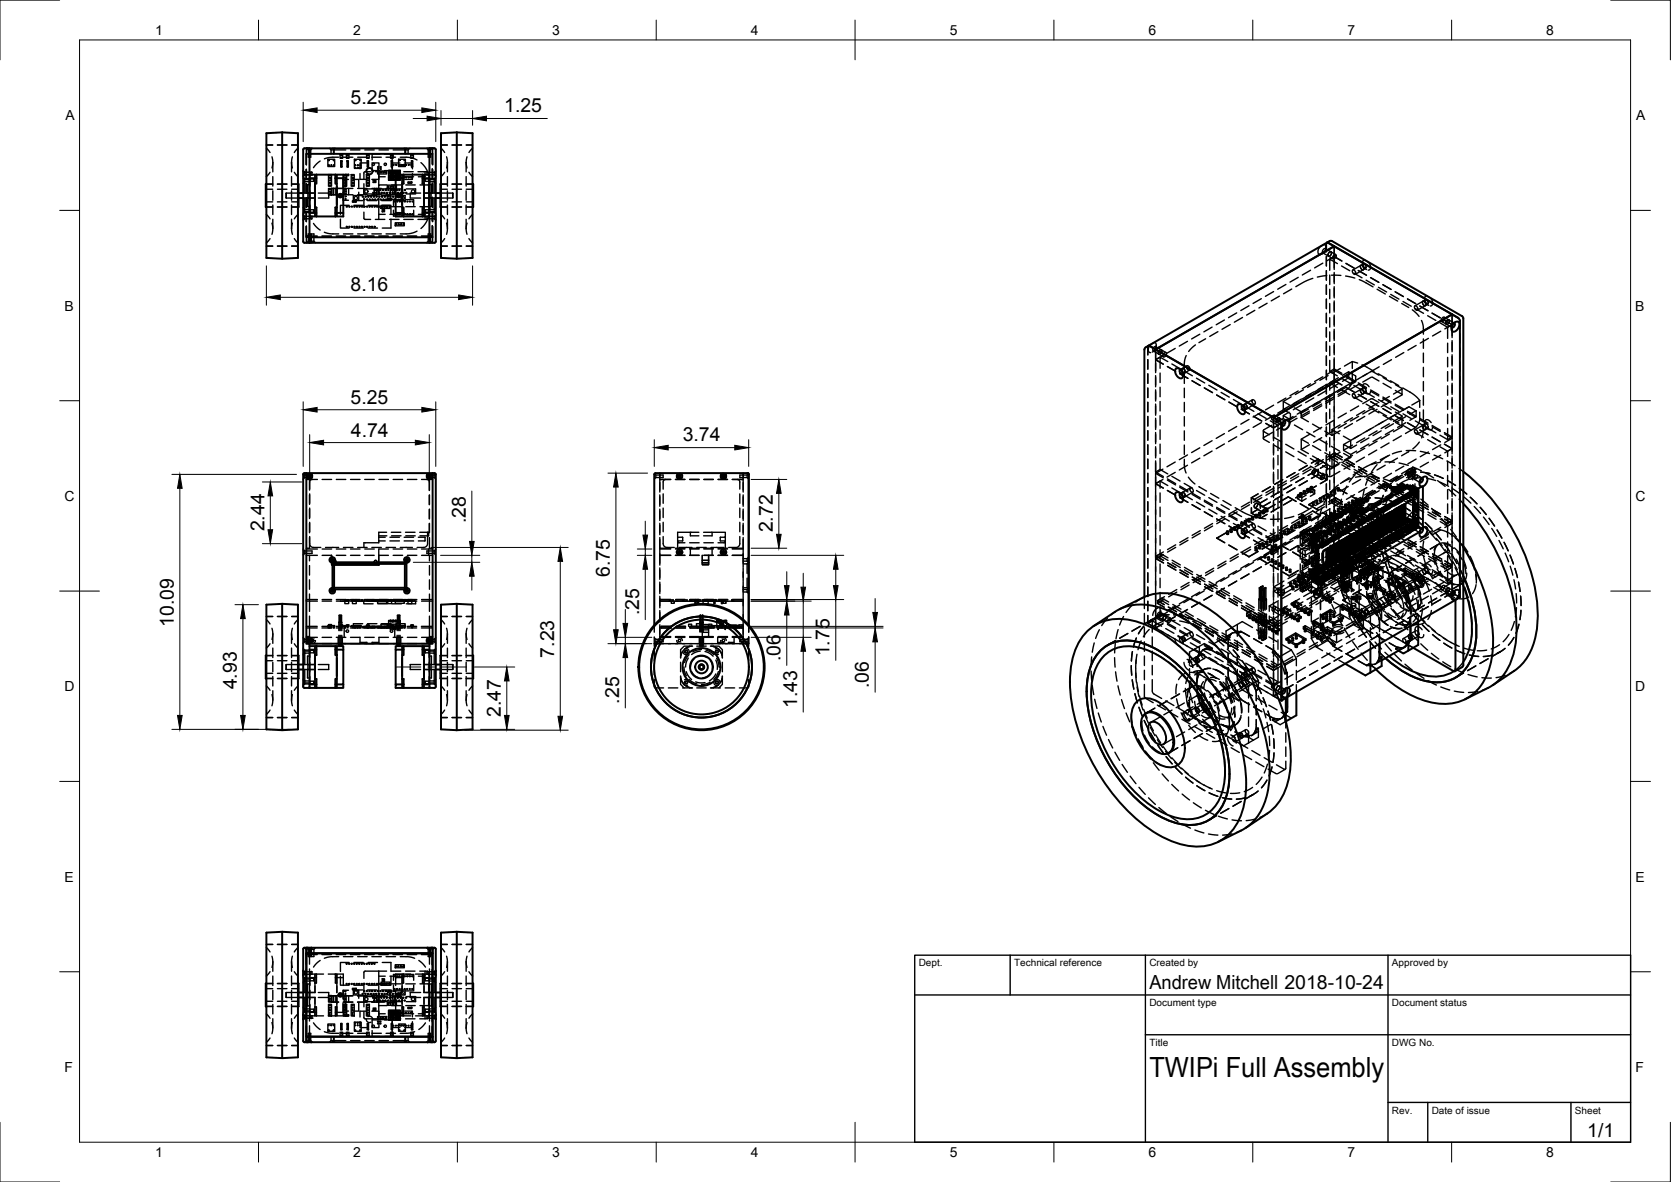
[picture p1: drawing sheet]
<svg xmlns="http://www.w3.org/2000/svg" width="420mm" height="297mm" viewBox="0 0 420 297" stroke-linecap="round" stroke-linejoin="round" font-family="sans-serif">
<defs><g id="words">
<text font-size="7" x="289" y="270.5">TWIPi Full Assembly</text>
<g font-size="4.9">
<text x="88.2" y="26.1">5.25</text>
<text x="126.8" y="28.2">1.25</text>
<text x="88.2" y="73.2">8.16</text>
<text x="88.2" y="101.4">5.25</text>
<text x="88.2" y="109.7">4.74</text>
<text x="171.7" y="110.9">3.74</text>
<text x="117.1" y="131.5" transform="rotate(-90 117.1 131.5)">.28</text>
<text x="66.5" y="133.6" transform="rotate(-90 66.5 133.6)">2.44</text>
<text x="194.3" y="133.8" transform="rotate(-90 194.3 133.8)">2.72</text>
<text x="153.3" y="145.1" transform="rotate(-90 153.3 145.1)">6.75</text>
<text x="160.7" y="154.6" transform="rotate(-90 160.7 154.6)">.25</text>
<text x="43.7" y="157.5" transform="rotate(-90 43.7 157.5)">10.09</text>
<text x="139.3" y="165.3" transform="rotate(-90 139.3 165.3)">7.23</text>
<text x="196.3" y="166.1" transform="rotate(-90 196.3 166.1)">.06</text>
<text x="208.6" y="165" transform="rotate(-90 208.6 165)">1.75</text>
<text x="59.5" y="173.2" transform="rotate(-90 59.5 173.2)">4.93</text>
<text x="218.5" y="172.9" transform="rotate(-90 218.5 172.9)">.06</text>
<text x="155.7" y="176.8" transform="rotate(-90 155.7 176.8)">.25</text>
<text x="200.4" y="178" transform="rotate(-90 200.4 178)">1.43</text>
<text x="125.9" y="180.2" transform="rotate(-90 125.9 180.2)">2.47</text>
<text x="289" y="248.5">Andrew Mitchell 2018-10-24</text>
<text x="399.1" y="285.6">1/1</text>
</g>
<g font-size="3.5">
<text x="39" y="8.8">1</text>
<text x="88.8" y="8.8">2</text>
<text x="138.8" y="8.8">3</text>
<text x="188.7" y="8.8">4</text>
<text x="238.8" y="8.8">5</text>
<text x="288.7" y="8.8">6</text>
<text x="338.8" y="8.8">7</text>
<text x="388.8" y="8.8">8</text>
<text x="16.4" y="30.2">A</text>
<text x="411.4" y="30.2">A</text>
<text x="16.2" y="78">B</text>
<text x="411.2" y="78">B</text>
<text x="16.2" y="125.9">C</text>
<text x="411.2" y="125.9">C</text>
<text x="16.2" y="173.7">D</text>
<text x="411.2" y="173.7">D</text>
<text x="16.2" y="221.5">E</text>
<text x="411.2" y="221.5">E</text>
<text x="16.2" y="269.4">F</text>
<text x="411.2" y="269.4">F</text>
<text x="39" y="290.8">1</text>
<text x="88.8" y="290.8">2</text>
<text x="138.8" y="290.8">3</text>
<text x="188.7" y="290.8">4</text>
<text x="238.8" y="290.8">5</text>
<text x="288.7" y="290.8">6</text>
<text x="338.8" y="290.8">7</text>
<text x="388.8" y="290.8">8</text>
</g>
<g font-size="2.5">
<text x="231" y="242.8">Dept.</text>
<text x="255" y="242.8">Technical reference</text>
<text x="289" y="242.8">Created by</text>
<text x="350" y="242.8">Approved by</text>
<text x="289" y="252.8">Document type</text>
<text x="350" y="252.8">Document status</text>
<text x="289" y="262.8">Title</text>
<text x="350" y="262.8">DWG No.</text>
<text x="350" y="279.8">Rev.</text>
<text x="360" y="279.8">Date of issue</text>
<text x="396" y="279.8">Sheet</text>
</g>
</g></defs>
<!-- layer: Hidden -->
<g fill="none" stroke="#000" stroke-width=".35">
<path d="M67 37.2l.9 1.1M67 36.4h1.6M68.4 39.4l.2 1.4M69.8 36.4h2.3M73.3 36.4h1.6M73.5 39.4l-.2 1.4M74.9 37.2l-.9 1.1M77 37.3v4.1M77 38.7h.8M77.1 37.3l.4 .4M77.3 37.3h1M77.5 37.7h.6"/>
<path d="M78.5 37.3l-.4 .4v1.8h-.6v-1.8M82.8 37.3l.4 .4M83.2 37.7h.7M83.2 37.7v1M83.6 37.3l.2 .1 .4-.1M83.8 37.4l.2 .3M83.9 37.7v1M83.9 37.3h-.2M84 37.7v1M84 37.7h2.9M84.3 37.3l-.4 .4M85.2 39.5l-2.2 .1-1.4 .3"/>
<path d="M85.5 38.8h.7v1h-.7zM86.4 39.5h2.3M87.1 38.8h.7v1h-.7zM88.1 37.7h2.4M89.9 39.5h2.4M91.7 37.7h2.4M92.2 38.8h.6v1h-.6zM93.5 39.5h2.4M95.3 37.7h2.4M95.5 38.7h-1.9v1.5M96.7 38.7h1.9v1.5M97.1 39.5h2.4"/>
<path d="M98.2 38.8h.7v1h-.7zM98.9 37.7h2.9M100.6 39.5l2.5 .1 1.8 .6M101.6 37.3l.4 .4M101.7 37.3l.4 .1M101.8 37.7v1M101.9 37.3h.3M102 37.7h.6M102 37.7v1M102.1 37.4l-.3 .3M102.2 37.3l-.1 .1M102.6 37.7v1"/>
<path d="M103 37.3l-.4 .4M103.3 38.8h.6v1h-.6zM107.3 37.3l.4 .4M107.5 37.3h1M107.7 37.7h.6M108 38.7h.8M108.7 37.3l-.4 .4v1.8h-.6v-1.8M108.7 38.7v2.5M108.8 37.3v4.1M110.9 37.2l.9 1.1M110.9 36.4h1.6M112.3 39.4l.2 1.4"/>
<path d="M113.7 36.4h2.3M117.2 36.4h1.6M117.4 39.4l-.2 1.4M118.8 37.2l-.9 1.1M66.8 50.7h1.8M66.8 47.6h1.8M67 53.9l.9 1.1M67 52h1.6M67 46.3h1.6M67.9 60l-.9 1.1M67.9 43.3l-.9 1.1M68.4 56.1l.2 1.4"/>
<path d="M68.6 40.8v2.4M68.6 44.4v2.4M68.6 48v2.3M68.6 51.5v2.4M68.6 55.1v2.6l-.2 1.2M68.6 40.8l-.2 1.4M69.8 52h2.3M69.8 46.3h2.3M69.8 50.7h2.3M69.8 47.6h2.3M72 48.5v1.3M72 49.8h3.1"/>
<path d="M73.3 55.1v2.4M73.3 51.5v2.4M73.3 48v2.3M73.3 44.4v2.4M73.3 40.8v2.4M73.3 57.5l.2 1.4M73.3 40.8l.2 1.4M73.3 52h1.6M73.3 46.3h1.6M73.3 50.7h1.8M73.3 47.6h1.8M73.5 56.1l-.2 1.4"/>
<path d="M74 60l.9 1.1M74 43.3l.9 1.1M74.9 53.9l-.9 1.1M75.1 48.5h-3.1v1.3M76.2 53.5l.4-.4h1.3v-1.6v2l.4 1.6M76.2 54.1v1.1M76.2 43.1v1.1M76.2 42.9l.4 .4h1.9v.6M76.2 54l.4 .4h1.9v.6h-1.9M76.2 48.5h3M76.2 49.8h3M76.2 44.5l.4 .4"/>
<path d="M76.2 52.2l.4 .4M76.6 44.9v.7M76.6 52.6v.8M76.6 45.6v2.9M76.6 49.7v2.9M76.6 43.3v.6M76.6 54.4v.6M76.6 44.9l2.3 .1 .2 .3-.2 .3h-2.3M76.6 52.6l2.3 .1 .2 .3-.2 .3-2.3 .1M76.6 43.9h.1M76.6 45.6l-.4 .4M76.6 53.4l-.4 .4"/>
<path d="M76.6 43.9h1.9M76.6 43.9l-.4 .4M76.6 55l-.4 .4M77 59.3h2.8M77 59.6h.8M77 59.5h2.8M77 42.6v2.4M77 46.1v2.4M77 49.7v2.4M77 53.3v2.4M77 56.8v4.2M77.3 49.7v2.2h.6"/>
<path d="M77.3 48.5v1.3M77.9 54.4v.6M77.9 46.4h-.6v2.1M77.9 48v2.3zM77.9 45v.6M77.9 52.7v.6M78.3 43.2l-.4 1.5v2.1v-1.7h-1.3l-.4-.4M78.5 43.9h.1M78.8 56.1l1.7 1.7M78.9 45v.6M78.9 52.7v.6M79.2 52.1v2.2"/>
<path d="M79.2 44v2.1M79.2 43.9l.4 .1M79.6 54.3l-.4 .1M80 48.5h2.7v1.3h-2.7M80.5 40.5l-1.7 1.6M81 59.3h2.3M81 59.5h2.4M81.6 58.4l1.4 .3 2.2 .1M82.4 40h1.8v1.8h-1.8zM82.6 43.9h.8v2.9h-.8zM82.6 47.4h.8v1.6h-.8zM83.9 47.4v1.5"/>
<path d="M84.3 54.3l.4 .1M84.5 47.4v1.5M84.5 59.3h2.4M84.6 59.5h2.3M84.7 44v2.1M84.7 52.1v2.2M84.7 43.9l-.4 .1M85.6 55.1v2.2h2.2M85.7 40.4h.3v1.6h-.3zM86.2 48.3v2h1.4M86.4 58.8h2.3M86.4 43.9h.8v2.9h-.8z"/>
<path d="M86.6 47.4v1.5h2.1M86.7 43.8h1v.3h-1zM87 47.4v1.5M87.3 40.4h.3v1.6h-.3zM87.6 45.1h-1.4v2M87.7 47.4v1.5M87.8 51.6h-2.2v2.3M88.1 59.3h2.4M88.1 59.5h2.4M88.3 43.9h.8v2.9h-.8zM88.6 50.5h1v.3h-1zM88.7 47.4h-5.3v1.5h3.2"/>
<path d="M88.8 45.1h1.4v2M89 51.6h2.4M89 57.3h2.4M89.1 40h1.7v2.3h-1.7zM89.9 47.4h2.4M89.9 58.8h2.4M89.9 48.9h2.4M90.2 48.3v2h-1.4M90.5 43.6v1.5h1.8M91.2 49.1h-2.4v1.3h2.4M91.5 53.3l.1 1.7 1.6 .1M91.5 46.2v2.3"/>
<path d="M91.5 49.7v2.4M91.7 59.3h2.4M91.7 59.5h2.4M92.1 43.9h.8v2.9h-.8zM92.3 40.9h-1.8v1.5M92.3 40.4h.4v1.6h-.4zM92.4 50.4h2.4M92.4 49.1h2.4M92.5 51.6h2.4M92.5 57.3h2.4M93.2 43.2h-1.6l-.1 1.8M93.5 40.9h1.8v1.5"/>
<path d="M93.5 47.4h2.4M93.5 58.8h2.4M93.5 48.9h2.4M93.6 41.4v1.5h1.9M93.8 47.5h-2.3v1.2h2.3M93.8 45.3h.7v.6h-.7zM94.1 47.4v1.5M94.4 43.2h2.4M94.4 55.1h2.4M94.8 47.4v1.5M94.9 43h2.3v.7h-2.3zM95 47.5h2.4"/>
<path d="M95 48.7h2.4M95.2 47.4v1.5M95.2 49.8v2.1h2.1M95.2 43.2v3.3M95.2 51.9v3.2M95.2 44.4h1.7M95.2 53.9h1.7M95.2 59.3h2.4M95.3 43.6v1.5h-1.8M95.3 59.5h2.4M95.8 51.6h2.3v.8h-2.3zM96 50.4h2.3"/>
<path d="M96 49.1h2.3M96.1 52.5h.6v.7h-.6zM96.1 51.6h2.2v2.3M97.1 47.4h2.2v1.5h-2.2M97.1 58.8h2.4M97.3 46.5h-2.1v2.1M97.4 46.5h2.3v.8h-2.3zM97.5 49.8h1v.4h-1zM97.7 43.4l2.9 .2zM97.7 43.4v-.6h2.9v.6M97.7 44.7v.6h2.9v-.6M97.7 43.6v1"/>
<path d="M97.7 42.8h2.9v2.5h-2.9zM98 43.2h2.3M98 55.1h2.3M98 44.5h.4M98 44.1h.4M98 44.1v-.5h.4v.5M98 44.1v.4M98 44.4h2.4M98 53.9h2.4M98.1 44.8l.2 .2-.1 .1zM98.2 45h.1M98.2 43.2h.1"/>
<path d="M98.1 47.4v1.5M98.2 44.9l.1 .1zM98.2 43.1h.1M98.3 55.1v2.2h-2.2M98.4 40.4h.3v1.6h-.3zM98.4 44.1v.4M98.5 51.9h2.3M98.5 46.5h2.3M98.6 47.5h2.4M98.6 48.7h2.4M98.6 41.4v1.5h-1.9M98.6 43.6v1.5h2"/>
<path d="M98.7 44.5h.3M98.7 44.1h.3M98.7 44.1v-.5h.3v.5M98.7 44.1v.4M98.8 47.4v1.5M98.8 43.2h.1M98.8 45h.1M98.8 45v.1h.1M98.8 44.9h.1M98.8 59.3h2.4M98.8 43.1h.1M98.8 44.9v.1"/>
<path d="M98.9 44.9v.2M98.9 59.5h2.3M98.9 45.1h.1M98.9 52.8v1.5h2M99 44.1v.4M99.3 44.5h.4M99.3 44.1h.4M99.3 44.1v-.5h.4v.5M99.3 44.1v.4M99.4 56h2.3v.7h-2.3zM99.4 44.9l.2-.1-.2 .1 .2 .2h-.2h.1zM99.5 43.2h.1"/>
<path d="M99.5 45h.1M99.5 43.1h.1M99.5 49.1h2.4v1.3h-2.4M99.7 44.1v.4M99.8 43l.1 .2 .2-.2v.3l-.1-.3-.2 .3zM99.9 44.5h.4M99.9 44.1h.4M99.9 44.1v-.5h.4v.5M99.9 44.1v.4M100.1 43.2h.1M100.1 45h.1M100.1 44.8l.1 .3h-.2z"/>
<path d="M100.1 43.1h.1M100.2 44.9h.1M100.2 40h1.7v1.8h-1.7zM100.3 44.1v.4M100.6 41h-2v1.4M100.6 43.6v.9M100.6 44.6h-2.9l2.9 .1M100.6 43.6v1.1M100.9 50.2h-2v1.4M101.1 52.1v2.2M101.1 44v2.1M101.1 43.9l.4 .1"/>
<path d="M101.5 54.3l-.4 .1M101.5 43.2h2.4M101.5 55.1h2.4M101.6 44.4h2.4M101.6 53.9h2.4M101.8 41h1.9v1.4M102 51.9h2.4M102 46.5h2.4M102.1 50.2h1.9v1.4M102.1 47.5h2.4v1.2h-2.4M102.4 59.3h2.4M102.4 59.5h2.4"/>
<path d="M102.6 45.7h.9v.3h-.9zM103.4 40.4h.4v1.6h-.4zM103.7 43.6v1.5h-1.9M104 52.8v1.5h-1.9M104.9 58.1l-1.8 .6-2.5 .1M105.1 43.2h2.4M105.1 55.1h2.4M105.2 53.9h1.7v1.2M105.6 46.5h2.1l.1 2.1M105.8 48.5h-2.6v1.3h2.6M105.8 40.9l1 1 .7 1.3M106 59.3h2.7v-2.6v2.6h-.7"/>
<path d="M106 59.5h2.8M106.2 54.3l.4 .1M106.6 44v2.1M106.6 52.1v2.2M106.6 43.9l-.4 .1M106.6 48.5h3M106.6 49.8h3M106.9 43.2l-.1 1.2h-1.6M106.9 52.7v.6M106.9 45v.6M107.5 43.2l.4 1.4v2.2v-1.7h1.3l.4-.4M107.8 49.8l-.1 2.1h-2.1"/>
<path d="M107.9 52.7v.6M107.9 45v.6M107.9 46.4h.6v2.1M107.9 48v2.3zM108 59.6h.8M108.5 49.7v2.2h-.6M108.5 48.5v1.3M108.7 42.4v2.4M108.7 46v2.4M108.7 49.6v2.4M108.7 53.1v2.4M108.8 42.6v2.4"/>
<path d="M108.8 46.2v2.3M108.8 49.7v2.4M108.8 53.3v2.4M108.8 56.9v4.1M109.2 49.7v2.9M109.2 45.6v2.9M109.2 44.9v.7M109.2 52.6v.8M109.2 54.4v.6M109.2 43.3v.6M109.2 54.4h-1.9v.6h1.9l.4 .4M109.2 43.3h-1.9v.6h1.9l.4 .4"/>
<path d="M109.2 52.6l-2.3 .1-.2 .3 .2 .3 2.3 .1M109.2 44.9l-2.3 .1-.2 .3 .2 .3h2.3M109.2 45.6l.4 .4M109.2 53.4l.4 .4M109.6 53.5l-.4-.4h-1.3v-1.6v2l-.3 1.4-.7 1.4-1.1 1.1M109.6 54.1v1.1M109.6 43.1v1.1M109.6 44.5l-.4 .4M109.6 52.2l-.4 .4M109.6 54l-.4 .4M109.6 42.9l-.4 .4M110.7 50.7h1.8"/>
<path d="M110.7 47.6h1.8M110.7 48.5h3.1M110.9 53.9l.9 1.1M110.9 52h1.6M110.9 46.3h1.6M111.8 60l-.9 1.1M111.8 43.3l-.9 1.1M112.3 56.1l.2 1.4M112.5 40.8v2.4M112.5 44.4v2.4M112.5 48v2.3M112.5 51.5v2.4"/>
<path d="M112.5 55.1v2.6l-.2 1.2M112.5 40.8l-.2 1.4M113.7 52h2.3M113.7 46.3h2.3M113.7 50.7h2.3M113.7 47.6h2.3M113.8 48.5v1.3h-3.1M113.8 48.5v1.3M117.2 55.1v2.4M117.2 51.5v2.4M117.2 48v2.3M117.2 44.4v2.4"/>
<path d="M117.2 40.8v2.4M117.2 57.5l.2 1.4M117.2 40.8l.2 1.4M117.2 52h1.6M117.2 46.3h1.6M117.2 50.7h1.8M117.2 47.6h1.8M117.4 56.1l-.2 1.4M117.9 60l.9 1.1M117.9 43.3l.9 1.1M118.8 53.9l-.9 1.1M67 61.8h1.6"/>
<path d="M69.8 61.8h2.3M73.3 61.8h1.6M77.3 61h1M77.5 60.6h.6M78.1 60.6v-1.8h-.6v1.8l-.4 .4M78.1 60.6l.4 .4M78.3 60.6h.6M78.9 60.6v-1.8h-.6v1.8l-.4 .4M78.9 60.6l.4 .4M107.5 61h1M107.7 60.6h.6M108.3 60.6v-1.8h-.6v1.8l-.4 .4"/>
<path d="M108.3 60.6l.4 .4M110.9 61.8h1.6M113.7 61.8h2.3M117.2 61.8h1.6M311 78.6l-2.1 1.2M312.4 79.8l-2 1.2M314.1 76.8l-2.1 1.2M315.5 78l-2 1.2M317.1 75.1l-2 1.2M318.6 76.2l-2.1 1.2M320.2 73.3l-2 1.2M321.7 74.4l-2.1 1.2"/>
<path d="M323.3 71.5l-2 1.2M324.8 72.6l-2.1 1.2M326.4 69.7l-2 1.2M329.5 67.9l-2 1.2M330.1 69.9l-1.9 .8-2.4 1.3M332.6 66.1l-2.1 1.2M332.6 63.6l2.6 1.5M332.8 62.6l.4-.1 .2 .3-.2 .6-.5 .2-.2-.3zM332.9 63.3l.5-1.2-.1-.5-.3-.1-1 .5-.5 .6-.1 1 .6 .4M332.9 63.5l-.5 .4M333.3 62.5l2.5 1.5M333.4 62.1v.7"/>
<path d="M333.5 64.5v2.3M333.5 68v2.4M333.5 71.6v2.4M333.5 75.2v2.4M333.5 78.7v2.4M333.6 69.2l-2.4 .4M333.6 61l-.1 2.3M334.2 63.4l.4-.1 .2 .3-.2 .5-.5 .3-.2-.3zM334.2 63.4l.4-.1 .2 .3-.2 .6-.5 .2-.2-.4zM334.3 69.1v2.4M334.3 72.7v2.4M334.3 76.3v2.3"/>
<path d="M334.3 79.8v2.4M334.8 69.2h2.4M335.4 64.1l.4-.1 .2 .3-.3 .6-.4 .2-.2-.4zM335.5 61.9v5.8M335.5 68.5v2.8M335.5 72v2.9M335.5 75.6v2.8M335.5 79.2v2.8M335.5 64.5l-1.9 1M335.5 64.5l1.9 1.1M335.5 64.5l-1.2 .6M336.3 66.2l-2-1.1v2.8"/>
<path d="M337.3 66.8l2.1 1.2M338.3 69.4l2.4 .5M338.4 66.2l2.1 1.2M340.1 67.9h.3l.3 .3 .2 .4-.1 .3-.6-.3zM340.4 68.6l2.1 1.2M341.5 68l2.1 1.2M341.8 70.3l3.4 1.8M342.1 66.7h.3l.4 .3 .1 .5-.1 .3-.6-.3zM342.1 66.7h.3l.4 .3 .1 .4-.1 .4h-.3l-.3-.3zM342.6 66v.7M342.7 66.4h.3l.3 .3 .2 .4-.1 .3-.6-.3zM342.7 66.4l-2.5 1.5"/>
<path d="M343 67.4l.6 .3M343.1 67.2l-.5-1.1 .1-.5 .3-.3 1 .6 .5 .6 .1 1-.6 .4M343.4 67.5l-2.6 1.4M343.5 70.4l2.1 1.2M344.6 69.8l2.1 1.2M346.3 72.7l2 1.2M346.6 72.2l2.1 1.2M347.7 71.5l2.1 1.2M349.4 74.5l2 1.2M349.7 74l2 1.2M350.8 73.3l2.1 1.2M352.5 76.3l1.7 1"/>
<path d="M352.8 75.8l2 1.2M353.9 75.1l2.1 1.2M355.1 77.9l1.7 1.6M355.7 76.9h.3l.4 .3 .1 .4-.1 .4-.6-.4zM355.9 77.6l2 1.1M357 76.9l2.1 1.2M357.7 75.7h.3l.4 .3 .1 .5-.1 .3-.6-.3zM357.7 75.7h.3l.4 .3 .1 .5-.1 .3h-.3l-.3-.3zM358.2 75v.7M358.3 75.4h.3l.4 .3 .1 .4-.1 .4-.6-.4zM358.3 75.4l-2.5 1.5M358.7 76.4l.5 .4"/>
<path d="M358.7 76.2l-.5-1.1 .1-.5 .3-.2 1 .5 .5 .6 .1 1-.6 .4M359 79.3l2 1.2M359 76.5l-2.6 1.5M360.1 78.7l2.1 1.2M362.7 79.9l.4-.2 .2 .3-.3 .6-.4 .2-.2-.3zM363.1 79.7l2.6 1.5M365.1 79v5.8M366.6 79.9l.5 .7v2M288.6 90.4v2.4M288.6 93.9v2.4M288.6 97.5v2.4M288.7 86.9l-.1 2.3"/>
<path d="M290 88.2l2.6 1.5M290.1 87.3l.4-.2 .2 .3-.2 .6-.4 .2-.3-.3zM290.3 88l.4-1.2v-.5l-.3-.2-1 .5-.5 .6-.1 1 .5 .4M290.3 88.2l-.6 .3M290.6 90.4v3.2M290.6 94.4v2.8M290.6 98v2.8M290.6 90.4l1.9 1.1M290.6 87.1l2.6 1.5M290.7 86.7v.7M291.5 88.1l.4-.2 .2 .3-.2 .6-.4 .2-.2-.3zM291.5 88.1l.5-.2 .1 .3-.2 .6-.4 .2-.2-.3z"/>
<path d="M291.7 89.8l-1.1 .6M291.7 93.7v2.4M291.7 97.3v2.4M292.4 89.3l-1.8 1.1v-2.6v2.3M292.7 88.7l.4-.1 .2 .3-.2 .6-.4 .2-.3-.4zM293.5 92.1l2.1 1.2M293.6 90.9l-1.9-1.1v2.8M294.7 91.5l2 1.2M295.5 87.6l-2.1 1.2M296.5 92.7l.5 .3M296.6 93.9l2.1 1.2M296.8 92.9l.5 .4 .1 .7"/>
<path d="M297.2 92.7l.3-.1 .4 .3 .1 .5-.1 .3-.6-.3zM297.2 92.6h.3l.4 .3 .1 .5-.1 .3-.6-.3zM297.5 93.7v.7M297.8 93.3l2 1.1M297.8 94v2.4M297.8 97.6v2.3M298.3 89.4l-.5 1.4v2M298.4 92l.3-.1 .4 .4 .1 .4-.1 .3h-.3l-.3-.3zM298.5 91.9l-1.8 1M298.6 85.8l-2.1 1.2M299.1 93l-1.8 1M299.7 95.7l2.1 1.2"/>
<path d="M300.6 86.7l-1.7 1.6M300.8 95l2.1 1.2M301.7 84l-2.1 1.2M302.8 97.5l2.1 1.2M303.1 85.1l-1.6 1M303.9 96.8l2.1 1.2M304.8 82.2l-2.1 1.2M305.9 99.3l2.1 1.1M306.2 83.4l-2 1.1M307 98.6l2.1 1.2M307.9 80.4l-2.1 1.2M309.3 81.6l-2 1.2"/>
<path d="M324.6 99.7l-1.9 1.2v2l1.5-.8M326.4 98.3l-2 1.1M327.7 98l-2 1.1M329.5 99.1l-2 1.2M329.5 96.5l-2 1.2M330.3 98.5l-2 1.2M330.8 96.2l-2 1.2M332.6 97.3l-2.1 1.2M332.6 94.7l-2.1 1.2M333.4 96.7l-2 1.2M333.4 98.2l-2 1.2M333.5 82.3v2.4"/>
<path d="M333.5 85.9v2.4M333.5 89.5v2.3M333.5 93v2.4M333.5 96.6v2.4M333.6 96.7l1.9-1.1 1.9 1.1-1.9-1.1v1.8M333.9 94.4l-2 1.2M334.3 83.4v2.4M334.3 87v2.4M334.3 90.6v2.8M334.3 99.2v2.4M334.3 93.4l2 1.1M335.2 99.2l-2.1 1.2"/>
<path d="M335.4 99.7l-2.1 1.2M335.5 82.8v2.8M335.5 86.3v2.8M335.5 89.9v2.8M335.5 93v3.3M335.5 97.5v3.5M335.5 93l-1.9 1.1M335.5 93l1.9 1.1M335.5 92.7l1.9 1.1M335.5 92.7l-1.2 .7M336.3 97.4l-2-1.1v1.8M336.5 94.9l-2 1.2"/>
<path d="M336.5 96.4l-2 1.2M337 92.6l-2 1.2M337.3 98l2.1 1.2M337.3 95.1l2.1 1.2M337.6 94.3l1.5-.8v1.4l-1.5 .9M338.3 97.4l-2.1 1.2M338.4 97.3l2.1 1.2M338.4 94.7l2.1 1.2M338.4 94.4l2.1 1.2M338.5 96.9l-12.3 7.2M338.5 98.4l-2 1.2M339.1 93.5l1.8 1v1.4l-1.6 .9"/>
<path d="M340 93.8v2l-.5 1.2-.8 .8-2.3 1.4M340 90.9l1.4 .3M340 90.9v1.7M340 90.9l-1.9 1.1M340.1 99h.3l.3 .3 .2 .5-.1 .3-.6-.3zM340.4 99.8l2.1 1.2M340.4 96.9l2.1 1.1M341.5 99.1l2.1 1.2M341.5 96.5l2.1 1.2M341.5 96.2l2.1 1.2M341.6 96.6l-2 1.2M342.1 97.9l.3-.1 .4 .3 .1 .5-.1 .3-.6-.3z"/>
<path d="M342.1 97.9l.3-.1 .4 .3 .1 .5-.1 .3h-.3l-.3-.3zM342.5 91.7l3 1.6M342.7 97.6l.3-.1 .3 .3 .2 .5-.1 .3-.6-.3zM342.7 97.5l-2.5 1.5M343 98.3l.5 .5 .5 .2 .5-.2 .1-.5 2.1 1.2M343 98.6l.6 .3M343.4 98.6l-2.6 1.5M343.5 98.6l2.1 1.2M343.7 94l-5.2 2.9M344.2 97.2l-.6-.6-.6-.1-.4 .4v.9M344.6 98l2.1 1.2M344.7 93.4h.4l1.6 .9"/>
<path d="M346.5 93.9l2.1 1.2M346.7 95.7l-1.8-.9-2.3 1.2M346.8 92.2l-4.2 2.4M347.7 99.8l2.1 1.2M347.8 96.3l2 1.2M347.8 94.9l2 1.2M349.3 99.6l-2 1.2M349.6 95.7l2.1 1.2M349.9 90.4l-2.1 1.2M350.9 98.1l1.6 1.1-2.1 1.3M350.9 96.7l1.6 1-2.1 1.3M352.5 97.7v1.5"/>
<path d="M352.7 97.5l2.8 1.7 1.5 1.4M353 88.6l-2.1 1.2M356.1 86.8l-2.1 1.2M357.4 80.5l.5 1.5v2M357.9 85.2v2.3M357.9 88.7v2.4M357.9 92.3v2.4M357.9 95.9v2.4M357.9 99.4v2.4M359.2 85l-2.1 1.2M362.1 81.1l1.9 1.1v2.8M362.3 83.2l-2.1 1.2"/>
<path d="M362.5 80.8l2.6 1.5M363.2 80.5l1.9 1.1-1.8 1.1M363.8 80.6l.4-.2 .2 .3-.2 .6-.4 .2-.2-.3zM364 86.2v2.4M364 89.8v2.4M364 93.4v2.4M364 97v2.3M365 82v.7M365.1 85.6v2.8M365.1 89.2v2.8M365.1 92.7v2.8M365.1 96.3v2.8"/>
<path d="M365.1 99.9v2.8M365.6 81.2l-.5 .4-.1 .6M365.9 81l-.5 .2M367.1 83.8v2.4M367.1 87.4v2.4M367.1 91v2.4M367.1 94.6v2.3M367.1 98.1v2.4M76.3 119l.3 .4h1.9v.6h-1.9M76.6 119.4v.6M77.9 119.4v.6M109.2 119.4v.6"/>
<path d="M109.2 119.4h-1.9v.6h1.9l.4 .4M109.5 119l-.3 .4M164.6 119l.3 .4h1.8v.6h-1.8M164.9 119.4v.6M165.9 118.9v1.6h2.7h-2.7v2.7M187.9 119.4v.6M187.9 119.4h-1.9v.6h1.9l.4 .4M188.2 119l-.3 .4M288.6 101.1v2.4M288.6 104.7v2.4M288.6 108.2v2.4M288.6 111.8v2.4"/>
<path d="M288.6 115.4v2.4M288.6 118.9v2.4M290.6 119v2.5l1.8-1M290.6 101.5v2.9M290.6 105.1v2.8M290.6 108.7v2.8M290.6 112.3v2.8M290.6 115.8v2.8M290.6 119.8v2.4M290.6 119l1.9 1.1M290.6 118.6l1.9 1.1M291.7 118l-1.1 .6"/>
<path d="M291.7 118l1.9 1.1M291.7 100.9v2.4M291.7 104.5v2.3M291.7 108v2.4M291.7 111.6v2.4M291.7 115.2v2.8M292.4 117.9l-1.8 1.1M294.7 119.7l2 1.2M295.5 118.7l-2.1 1.2M295.5 116.1l-2.1 1.2M297.8 115.4v2l.4 1.5M297.8 101.1v2.4"/>
<path d="M297.8 104.7v2.4M297.8 108.3v2.4M297.8 111.8v2.4M298.6 116.9l-2.1 1.2M298.6 114.3l-2.1 1.2M298.8 119.9l1.6 1.7M301.7 115.1l-2.1 1.2M301.7 112.5l-2.1 1.2M304.8 113.3l-2.1 1.2M304.8 110.8l-2.1 1.1M307.9 111.6l-2.1 1.2M307.9 109l-2.1 1.2"/>
<path d="M309 101l2.1 1.2M310.1 100.4l2.1 1.2M311 109.8l-2.1 1.2M311 107.2l-2.1 1.2M312.1 102.8l2.1 1.2M312.2 101.7l.4 .3M312.4 101.9l.5 .4 .1 .7M312.8 101.7l.3-.1 .4 .3 .1 .5-.1 .3-.6-.3zM312.8 101.7l.3-.1 .4 .4 .1 .4-.1 .3h-.3l-.3-.3zM313.1 102.8v.6M313.2 102.2l2.1 1.2M314.1 108l-2.1 1.2"/>
<path d="M314.1 105.4l-2.1 1.2M314.9 100.5h.3l.3 .3 .2 .4-.2 .3h-.2l-.4-.3zM314.9 100.5l-2.6 1.5M315.2 104.6l2 1.2M315.5 101.5l-2.6 1.5M316.3 104l2.1 1.2M317.1 106.2l-2 1.2M317.1 103.6l-2 1.2M317.6 108.2v2M318.3 106.4l1.9 1.1M319.4 105.8l1.9 1.1v2.8M319.7 106.9l-2 1.3 .1 .3 1.4 .8"/>
<path d="M319.8 105.4l2.6 1.5M319.9 108.7l-2.2 1.4 .1 .3 1.4 .8M320 104.5l.4-.2 .2 .4-.2 .5-.5 .3-.2-.4zM320.2 109.9l2.1 1.1M320.2 111.8l2.1 1.2M320.2 104.9v5.9M320.2 111.5v2.8M320.2 115.1v2.8M320.2 118.7v2.8M320.2 104.4l-2 1.2M320.2 101.8l-2 1.2M320.5 104.4l2.6 1.4"/>
<path d="M321.2 105.2l.4-.2 .2 .4-.3 .5-.4 .2-.2-.3zM321.2 105.2l.4-.2 .2 .3-.2 .6-.5 .2-.2-.3zM321.3 110.9v2.3M321.3 114.4v2.4M321.3 118v2.4M321.3 106.9l-1.1 .6M322 106.5l-1.8 1M322.3 106.6v.7M322.7 102.9l1.7 1 .1 1.5-1.8-1M322.7 105.2l-1.9 1.1M322.7 105.2l1.7 1M322.7 100.9l1.7 1"/>
<path d="M322.9 105.8l-.5 .4v.7M323 106.9l-2 1.2M323.2 105.6l-.5 .3M323.3 111.6l2 1.2M323.3 113.6l2 1.2M323.3 102.6l-2 1.2M323.3 100l-2 1.2M324.2 103.6l-1.5 .8v.8M325.1 104.7l-2 1.2M325.4 102.5l1.8 1v1.4M325.5 106.8l2 1.2M325.6 118.8l-2 1.1"/>
<path d="M325.9 104.6l-1.5 .8M326.1 105.1l-2 1.2M326.4 113.4l2 1.2M326.4 115.3l2 1.2M326.4 100.8l-2 1.2M326.6 119.1l-2.1 1.1M326.6 119.7l-2.1 1.2M327.2 104.9l1.8 1.1M327.2 110.4l1.8 1M327.2 113l1.8 1M327.2 100.3l-2 1.2M327.2 101.8l-2 1.2"/>
<path d="M328.6 108.6l2 1.2M328.7 117l-2 1.2M329 102.8l-2 1.2M329.2 103.3l-2 1.2M329.2 109.2l-2 1.2v2.6M329.2 103.8l-2 1.1M329.2 111.8l-2 1.2M329.5 115.2l2 1.2M329.5 117.1l2 1.2M329.6 117.3l-2 1.2M329.6 117.9l-2 1.2M330 119.2l2.2 1.3"/>
<path d="M330 106.6l2.1 1.2M330 112l2.1 1.2M330 114.6l4.9 2.8M330.2 118.2l.4-.1 .1 .3-.2 .6-.4 .2-.2-.4zM330.3 100l-2 1.2M330.6 118.1l2.3 1.3M331 118.3l-2.1 1.2M331.4 115.4l2.3 1.3v1.3v-1.3l-1.7 1M331.4 115.4l-1.7 1M331.4 115.4v1.3M331.4 117.9v1.4M331.7 110.4l2 1.2"/>
<path d="M332.1 101l-2.1 1.2M332.3 101.5l-2 1.2M332.3 102l-2 1.2M332.3 107.4l-2 1.2M332.3 110l-2 1.2M332.4 119.5l.4-.1 .2 .3-.2 .5-.5 .3-.2-.4zM332.7 116.1l-2 1.2M332.7 115.5l-2 1.2M333.1 113.8l1.8 1v2.6M333.1 108.4l1.8 1M333.5 100.2v2.4M333.5 103.7v2.4"/>
<path d="M333.5 107.3v2.4M333.5 110.9v2.4M333.5 114.5v2.3M333.5 118v2.4M333.7 119.2v1.4M334.3 102.8v2.4M334.3 106.4v2.4M334.3 110v2.3M334.3 113.5v2.4M334.3 117.1v2.4M334.5 114.5v.6l1.8 1.1M334.5 114.5l1.8 1.1"/>
<path d="M334.8 112.2l2 1.2M335.4 100.2l-2 1.2M335.4 105.6l-2 1.2M335.4 108.2l-2 1.2M335.5 101.1v3.4M335.5 104.6v3.5M335.5 108.2v3.5M335.5 111.8v3.5M335.5 115.3v3.5M335.5 118.9v3.5M335.6 114.5v-.7l-1.1 .7M335.6 114.5l1.9 1.1"/>
<path d="M335.6 114.5l-1.1 .6M335.6 113.8l1.9 1.1M335.6 113.8v.7M335.6 113.8l-1.8 1.1M335.6 114.5l-1.8 1M336.7 116.7l-2.3 1.2-.5-.1-1.3-.8M336.8 109l-1.9-1v1.4M336.9 118.5l-2.5 1.3-.5-.1-1.3-.8M337 108.2l-2.1 1.2M337 106.8l-2.1 1.2M337 113.6l-2.1 1.2M337 116.2l-2.1 1.2"/>
<path d="M337.4 116.8l2 1.2M337.4 116.2l2 1.2M337.8 109.6l1.8 1.1v2l-1.8-.9 .1 1.4 1.7 1v.8M337.8 113.9l1.8 1.1M338.5 116.2l2.1 1.1M338.5 115.5l2.1 1.2M338.5 103.8l-2 1.2M338.5 106.4l-2 1.2M339.3 110.9l-1.4 .8M339.6 115l-1.9 1.1M340 116.7l-2.1 1.2M340.1 106.4l-2.1 1.2"/>
<path d="M340.1 105l-2.1 1.2M340.1 111.9l-2.1 1.1M340.1 114.4l-2.1 1.2M340.5 118.6l2 1.2M340.5 117.9l2 1.2M340.8 119.3l-1.5 1.8M341.1 113.4l-1.5 .8M341.1 111.8l-1.5 .9M341.6 117.9l2.1 1.2M341.6 117.3l2.1 1.2M341.6 109.5l-2 1.2M341.6 102l-2 1.2"/>
<path d="M341.6 104.6l-2 1.2M342.4 109.1l-2 1.2M342.4 117.9l-2.2 1.5M343.1 114.9l-2.1 1.2M343.2 104.6l-2.1 1.2M343.2 103.2l-2.1 1.2M343.2 110.1l-2.1 1.2M343.2 112.7l-2.1 1.1M343.2 119.7l-2.4 .2M343.5 101.6l2.1 1.1M343.6 119.7l2 1.2M343.6 117.2l-2 1.3"/>
<path d="M344.2 111.6l-2.1 1.2M344.2 110.1l-2.1 1.1M344.3 119.7l-.9 2.2M344.4 119.7l2.3 .4M344.6 100.9l2.1 1.2M344.7 119.7l2 1.2M344.7 119.1l2 1.2M344.7 107.7l-2.1 1.2M345.2 118.7l-2.1 1.2M345.5 107.3l-2 1.2M346 116.1l-2.4 1.1M346.2 113.1l-2.1 1.2"/>
<path d="M346.2 116.8l-1.4 1.9M346.3 102.9l-2.1 1.2M346.3 101.4l-2.1 1.2M346.3 108.3l-2.1 1.2M346.3 110.9l-2.1 1.2M346.6 103.3l2.1 1.2M346.6 100.4l2.1 1.2M346.7 101.2l-1.8-1-2.3 1.2M346.7 103.8l-1.8-1-2.3 1.2M347.1 116.2l-2.4 .6M347.3 109.8l-2.1 1.2M347.3 108.3l-2.1 1.2"/>
<path d="M347.7 102.7l2.1 1.2M347.7 100.1l2.1 1.2M347.8 101.8l2 1.1M347.8 104.4l2 1.1M347.8 106l-2.1 1.1M348.2 116.1l2.4 .1M348.3 116.9l-2.1 1.2M348.6 105.5l-2.1 1.2M349 114.6l-1.9 1.3M349.3 111.3l-2.1 1.2M349.3 101.1l-2 1.2M349.3 106.5l-2 1.2"/>
<path d="M349.3 109.1l-2 1.2M349.4 114.4l-2.3 1.1M349.7 105.1l2 1.2M349.7 102.2l2 1.2M349.9 118.9l-2.1 1.2M350.4 108l-2.1 1.2M350.4 106.5l-2.1 1.2M350.8 104.5l2.1 1.2M350.8 101.9l2.1 1.2M350.8 101.6l2.1 1.2M350.9 103.5l1.6 1.1-2.1 1.3M350.9 106.1l1.6 1.1-2.1 1.3"/>
<path d="M350.9 104.2l-2.1 1.2M351.4 115.1l-2.1 1.2M351.4 119.6l-2.1 1.2M351.7 103.7l-2.1 1.2M351.8 116.4l2.3 .6M351.8 119.8l-2 1.2M352.1 119.9l-2.1 1.2M352.4 109.5l-2.1 1.2M352.4 113.4l-2.3 .7M352.5 104.6v2.6M352.6 119.4l-2 1.3M352.7 103.1l1.6-.9 1.8 1"/>
<path d="M352.8 106.9l2 1.2M352.8 104l2 1.2M353 119.7l-2.1 1.2M353 117.2l-2.1 1.1M353.5 106.2l-2.1 1.2M353.5 104.7l-2.1 1.2M353.6 113.2l2.3 .1M353.9 106.3l2.1 1.2M353.9 103.7l2.1 1.2M353.9 103.3l2.1 1.2M354 102.4l-2.1 1.2M354 119.5l.6 .3"/>
<path d="M354.1 118.6l.4-.2 .2 .3-.2 .6-.4 .2-.2-.3zM354.3 113.5l-1.9 1M354.3 117.9l-.6 .7-.3 .9M354.3 117.9l.9-.5v1l-.3-.5zM354.3 117.9l-1.9 1.1M354.5 104.1l1.6-.8-.1 1.4-1.5 .9M354.5 117.8l-.7 .6-.4 1M354.6 118.4l.6 .4M354.8 118.9l.4-.2 .2 .4-.3 .5-.4 .3-.2-.4zM354.9 118.3l-.6 .6-.3 1M354.9 118.3l.9-.5v1l-.3-.6zM354.9 118.3l-1.8 1"/>
<path d="M354.9 117.9h.1M355.2 118.4l-.4 1-.7 .7M355.2 117.4l.6 .4M355.2 117.4l2.2 .9M355.5 119.8l-.4 .4-.6 .2-.3-.1-.2-.5M355.5 118.2h.1M355.7 108.1l.3-.1 .4 .3 .1 .5-.1 .3-.6-.3zM355.8 119.5l.4-.2 .2 .4-.3 .6-.4 .2-.2-.4zM355.8 118.8l-.1-.5-.4-.1-.5 .2-.4 .4M355.9 108.7l2 1.2M355.9 105.8l2 1.2M356 118.6l-2.3 .4"/>
<path d="M356.1 118l-2.1 1.2M356.1 115.4l-2.1 1.2M356.3 119.4l1.4 .8M356.9 111.1l-1.7 1.7M357 103.6l-.1 2-.4 1.2-.8 .8-2.3 1.3M357 100.6l-2 1.2M357 100.6v1.8M357 108.1l2.1 1.1M357 105.5l2.1 1.1M357 105.1l2.1 1.2M357.1 113.4l2.3 .6M357.2 118.6l2.4 .4"/>
<path d="M357.7 106.9h.3l.4 .3 .1 .4-.1 .3-.6-.3zM357.7 106.9h.4l.3 .3 .1 .4-.1 .3-.6-.3zM357.9 106.6v2l-.4 1.4M357.9 103v2.4M357.9 119.9l-.5 .3M358.3 106.6l.3-.1 .3 .3 .2 .5-.1 .3-.6-.3zM358.3 106.5l-2.5 1.5M358.4 118.9l2.1 1.2M358.6 107.3l.5 .5 .6 .2 .4-.1 .1-.6M358.7 107.6l.5 .3M359 110.5l2 1.2M359 107.6l2 1.2"/>
<path d="M359 107.6l-2.6 1.5M359.2 116.2l-2.1 1.2M359.2 113.6l-2.1 1.2M359.9 106.2l-.7-.6-.6-.1-.3 .4-.1 .9M360.1 109.8l2.1 1.2M360.1 107.2l2.1 1.2M360.1 106.9l2.1 1.2M360.6 114.4l2.2 .9M360.7 119.3l2.2 .9M362.1 112.3l1.9 1.1v1.3M362.1 109.4l1.9 1.1M362.3 114.4l-2.1 1.2"/>
<path d="M362.3 111.8l-2.1 1.2M363.2 109l1.9 1.1M363.2 108.7l1.9 1.1M363.8 115.8l2.1 1.3M364 100.5v2.4M364 104.1v2.4M364 107.7v2.8M364 115.9v2.4M364 119.5v2.4M365.1 112.7l-1.9-1.1 1.9 1.1v1.4M365.1 103.4v2.9M365.1 107v2.8"/>
<path d="M365.1 110.1v3.3M365.1 114.6v3M365.1 118.2v3M365.1 112.7l-1.8 1.1M365.1 110.1l-1.8 1.1M365.1 109.8l-1.1 .7M365.1 112.7l-1.1 .7M366.8 117.7l1.1 .8M367.1 101.7v2.4M367.1 105.3v2.3M367.1 108.8v2.4M367.1 112.4v2.4"/>
<path d="M367.1 116v2.4M367.1 119.6v2.3M76.2 138.1l.4 .4h1.9v.6h-1.9M76.6 138.5v.6M76.6 120l-.4 .4M76.6 139.1l-.4 .4M77 138h2.8M77 139.6h2.8M77 120.5h2.8M77.8 120.5v2.7M77.8 124.4v2.3M77.8 127.9v2.4"/>
<path d="M77.8 131.5v2.4M77.8 135.1v2.7h-.8M77.8 139.6v1.3M77.9 134.8v1.9l.3 .6 .5 .3h2M77.9 124.1v2.4M77.9 127.7v2.4M77.9 131.3v2.3M78.5 120.5l-.4 .1-.2 .4v1.9M81 139.6h2.4v.8M81 138h2.4M81 120.5h2.4M81.9 137.6h3.3"/>
<path d="M84.6 138h2.3M84.6 139.6h2.3M84.6 120.5h2.3M86.4 137.6h2.3M88.1 138h2.4M88.1 139.6h2.4M88.1 120.5h2.4M89.9 137.6h2.4M91.7 138h2.4M91.7 139.6h2.4M91.7 120.5h2.4M93.5 137.6h2.4"/>
<path d="M95.2 135v.9M95.2 135.9v.5h-3.7v1.2M95.2 138v3.7M95.2 135h1.7M95.2 135.9h1.7M95.2 134.7h2.1M95.3 138h2.4M95.3 139.6h2.4M95.3 120.5h2.4M97.1 137.6h2.4M97.2 133.8h-2v1.2M98 135h2.4"/>
<path d="M98 135.9h2.4M98.4 133.8h2.4M98.5 134.7h2.3M98.9 138h2.3M98.9 139.6h2.3M98.9 120.5h2.3M100.6 137.6h3.1M101.6 135h2.4M101.6 135.9h2.4M102 133.8h2.4M102 134.7h2.4M102.4 138h2.4"/>
<path d="M102.4 139.6h2.4M102.4 120.5h2.4M105.2 135l1.7 .1-.1 .8h-1.6M105.5 133.8h2M106 138h2.8M106 139.6h2.8M106 120.5h2.8M107.3 120.5l.4 .1 .2 .4v2.3M107.5 133.8v2.9l-.1 .4-.7 .5h-1.8M107.8 133.8v.9h-2.2M107.8 138v1.6M107.9 131.6v2.2h-.4"/>
<path d="M107.9 124.5v2.3M107.9 128v2.4M108 135.1v2.7h.8M108 120.5v2.7M108 124.4v2.3M108 127.9v2.4M108 131.5v2.4M108 139.6v1.3M109.2 138.5v.6M109.2 138.5h-1.9v.6h1.9l.4 .4M109.6 138.1l-.4 .4M164.9 120l-.4 .4"/>
<path d="M165.9 137.8h2.7M165.9 138h2.7M165.9 139.6h2.7M165.9 121.3v2.4M165.9 124.4v2.8M165.9 127.9v2.9M165.9 131.5v2.9M165.9 135.1v6.9M166.7 134.8l.1 1.9 .2 .6 .6 .3h1.9M166.7 124.1v2.4M166.7 127.7v2.4M166.7 131.3v2.3"/>
<path d="M167.4 120.5l-.4 .1-.2 .4-.1 1.9M169.8 137.8h2.4M169.8 138h2.4M169.8 139.6h2.4M169.8 120.5h2.4M170.4 135l1.3 .1-.1 .8h-1.2v.5M170.4 135v.9M170.4 136.4h1.8M170.4 136.4v1.2M170.7 137.6h3.3M173.4 137.8h2.4M173.4 138h2.4"/>
<path d="M173.4 139.6h2.4M173.4 136.4h2.4M173.4 120.5h2.4M173.6 133.8h2.1M173.6 138v1.6M175.2 137.6h2.4M175.7 134.7h-2.1v-.9h-3.2v1.2M176.6 139.6v2.3h1.6v-2.3M176.9 134.7h2.2v-.9h3.3v1.2l-1.3 .1v.8h1.3v.5M176.9 133.8h2.2M177 137.8h2.4M177 138h2.4"/>
<path d="M177 139.6h2.4M177 136.4h2.4M177 120.5h2.4M178.8 137.6h3.2M179.1 138v1.6M180.5 136.4h1.9M180.5 137.8h2.4M180.5 138h2.4M180.5 139.6h2.4M180.5 120.5h2.4M182.4 135v.9M182.4 136.4v1.2"/>
<path d="M184.1 137.8h2.8M184.1 138h2.8M185.4 120.5l.4 .1 .2 .4v1.9M186 134.8v1.9l-.3 .6-.5 .3h-2M186 124.1v2.4M186 127.7v2.4M186 131.3v2.3M186.9 120.1v-1.2v1.6h-2.8h2.8v2.7M186.9 138v1.6h-2.8h2.8M186.9 121.3v2.4M186.9 124.4v2.8M186.9 127.9v2.9"/>
<path d="M186.9 131.5v2.9M186.9 135.1v2.8M186.9 139.1v3.4M188.3 140l-.4 .4M288.6 122.5v2.4M288.6 126.1v2.4M288.6 129.7v2.4M288.6 133.2v2.4M288.6 136.8v2.4M290.6 123.4v3.5M290.6 127v3.5M290.6 130.5v3.5"/>
<path d="M290.6 134.1v3.5M290.6 137.7v3.5M290.7 139.8v.6l1.9 1.1-1.9-1.1M290.7 139.8l1.9 1-1.9-1v.6M291.7 120.9l-1.1 .6 1.9 1.2-1.9-1.2v1.8M291.7 120.9l1.9 1.1M291.7 120.9v1.8M291.7 123.9v2.4M291.7 127.4v2.4M291.7 131v2.4M291.7 134.6v2.4M291.7 138.2v2.3"/>
<path d="M291.8 139.8l1.9 1M292.5 138.7l-1.8 1.1M292.5 139.3l-1.8 1.1M293.5 123.3l2.1 1.1M293.5 120.7l2.1 1.2M293.5 120.3l2.1 1.2M294.7 122.6l2 1.2M295.6 136.9l-2 1.2M295.6 137.6l-2 1.1M296.5 123.8l.5 .3M296.6 125l2.1 1.2M296.6 122.1l2.1 1.2"/>
<path d="M296.6 122.5l2.1 1.1M296.8 124.1l.5 .3 .1 .7M297.2 123.8h.3l.4 .3 .1 .4-.1 .3-.6-.2zM297.2 123.8h.3l.4 .3 .1 .4-.1 .3h-.3l-.3-.3zM297.5 124.9v.6M297.8 121.5l2 1.2M297.8 124.4l2 1.2M298.7 135.8l-2 1.2M298.7 135.1l-2 1.2M299.3 122.6h.3l.3 .3 .1 .4-.1 .4h-.3l-.3-.3zM299.3 122.6l-2.6 1.5M299.7 126.8l2.1 1.2"/>
<path d="M299.7 124.2l2.1 1.2M299.7 123.9l2.1 1.2M299.9 123.7l-2.6 1.5M300.8 123.3l2.1 1.2M300.8 126.2l2.1 1.2M301.4 122.3l2 1.1M301.8 134l-2.1 1.2M301.8 133.3l-2.1 1.2M302.8 128.6l2.1 1.2M302.8 126l2.1 1.2M302.8 125.7l2.1 1.2M303.9 125.1l2.1 1.1"/>
<path d="M303.9 128l2.1 1.2M304.4 124l2.1 1.2M304.9 131.6l-2.1 1.2M304.9 132.2l-2.1 1.2M305.9 130.4l2.1 1.2M305.9 127.8l2.1 1.2M305.9 127.5l2.1 1.2M306 135.3l1.9 1.1M307 126.8l2.1 1.2M307 129.8l2.1 1.1M307.5 125.8l2.1 1.2M308 130.4l-2.1 1.2"/>
<path d="M308 129.8l-2.1 1.2M308.2 133.9l-2.2 1.4M308.4 133.5v.7M308.9 133.5v.7M309 137l2 1.1M309 129.6l2.1 1.2M309 132.2l2.1 1.2M309 129.3l2.1 1.2M309.3 133v.7M309.8 133v.7M310.1 128.6l2.1 1.2M310.1 131.5l2.1 1.2"/>
<path d="M310.2 132.5v.6M310.6 127.6l2.4 1.3 1.8 .8M310.7 132.5v.6M311.1 128l-2.1 1.2M311.1 128.6l-2.1 1.2M311.1 132v.6M311.3 132.1l-2 1.2M311.4 139.9l-2.1 1.2M311.4 139.2l-2.1 1.2M311.6 132v.6M312 131.5v.6M312.1 138.7l1.9 1.2"/>
<path d="M312.1 138.8l1.9 1.1M312.1 132.8l.5 .3M312.1 131.4l2.1 1.2M312.1 134l2.1 1.2M312.1 131.1l2.1 1.1M312.4 133.1l.5 .4 .1 .6M312.5 131.5v.6M312.8 132.8h.3l.4 .3 .1 .4-.1 .4-.6-.3zM312.8 132.8h.3l.4 .3 .1 .5-.1 .2h-.3l-.3-.2zM312.9 130.9v.7M313.1 133.9v.6M313.2 130.4l2.1 1.2"/>
<path d="M313.2 133.3l2.1 1.2M313.4 130.9v.7M313.8 130.4v.7M314.2 126.2l-2.1 1.2M314.2 126.8l-2.1 1.2M314.3 130.4v.7M314.4 130.3l-2 1.2M314.4 130.4l-2 1.2M314.5 138.1l-2.1 1.2M314.5 137.4l-2.1 1.2M314.7 125.1l1.6-1-1.6 1 2.2 1.3M314.7 125.1v1.3"/>
<path d="M314.7 127.6v1.4M314.7 129l2.2 1.2M314.7 125.1l2.2 1.3M314.7 129.9v.7M314.9 131.6h.3l.3 .3 .2 .5-.2 .3h-.2l-.4-.3zM314.9 131.6l-2.6 1.5M315.2 133.2l2 1.2M315.2 135.8l2 1.2M315.2 132.8l2 1.2M315.2 129.9v.7M315.5 127.5l2.2 1.3M315.5 132.7l-2.6 1.5"/>
<path d="M315.6 129.4v.6M315.6 137.7v.6M315.6 126.6l.4-.2 .2 .4-.2 .5-.4 .3-.3-.4zM315.9 130l2.4 .4M316.1 129.4v.6M316.1 137.7v.6M316.1 126.5l2.2 1.3M316.3 132.2l2.1 1.2M316.3 135.1l2.1 1.2M316.3 138.6l-2.3 1.3M316.3 128l-1.6 1M316.5 128.9v.6"/>
<path d="M316.5 137.2v.6M316.9 126.4v1.3M316.9 128.9v1.3M317 128.9v.6M317 137.2v.6M317.1 139.9l-2 1.1M317.3 125.1l-2.1 1.1M317.3 124.4l-2.1 1.2M317.4 128.4v.6M317.4 136.7v.6M317.5 128.5l-2 1.2M317.5 128.6l-2 1.2"/>
<path d="M317.5 136.3l-2 1.2M317.5 135.7l-2 1.1M317.9 127.9l.4-.2 .2 .4-.3 .5-.4 .3-.2-.4zM317.9 139.5v.6M317.9 128.4v.6M317.9 136.7v.6M318.3 139.5l-2.1 1.2M318.3 135l1.9 1.1M318.3 137.5l1.9 1.2 1.8-1.1M318.3 134.6l1.9 1.1 1.1-.6M318.3 127.8v.7M318.3 136.1v.7"/>
<path d="M318.3 139.5v.6M318.6 129.3l-1.7 .9M318.6 125.4l-1.7 1M318.8 127.8v.7M318.8 136.1v.7M319 139.1l-2.3 1.3M319.2 135.6v.7M319.4 136.9l1.9 1.1v1.3M319.4 134l1.9 1.1M319.4 136.8l-2 1.2M319.4 122.3l-2 1.2M319.4 126.2l-2 1.2"/>
<path d="M319.7 137.4v.7M319.7 135.6v.7M320.1 135.1v.6M320.1 137.4v.7M320.2 122.2v2.8M320.2 125.8v2.8M320.2 129.4v2.8M320.2 132.9v2.9M320.2 136.1v4M320.2 138.1l-2 1.2M320.4 122.6l-2.1 1.2M320.4 123.3l-2.1 1.2"/>
<path d="M320.6 136.9v.7M320.6 135.1v.6M320.6 126.8l-2 1.2M320.6 134.5l-2 1.2M320.6 133.9l-2 1.2M320.8 137.3l.4 .3v1l-.4-.3zM320.8 138.3l-1.4 .8v-1l.5 .2M320.8 137.3l-1.4 .8M321 134.6v.6M321 136.9v.7M321.2 137.6l-1.3 .7v1.1l-.5-.3M321.2 138.6l-1.3 .8"/>
<path d="M321.3 121.6v2.4M321.3 125.2v2.3M321.3 128.7v2.4M321.3 132.3v2.8M321.4 137.8l-2.1 1.1M321.5 134.6v.6M321.7 127.5l-2.1 1.2M321.7 123.6l-2.1 1.2M321.8 130.4l-2.4 .1M321.9 134.1v.6M322 135l-1.8 1.1M322.4 137.2l1.6 1"/>
<path d="M322.4 137.2l-2.3 1.3M322.4 137.2l1.6 .9M322.4 134.1v.6M322.5 135l-2.1 1.2M322.5 120.5l-2 1.2M322.5 124.4l-2 1.2M322.8 133.5v.7M323.3 133.5v.7M323.3 136.3l-2 1.2M323.3 138.9l-2 1.2M323.5 121.5l-2.1 1.2M323.5 120.8l-2.1 1.2"/>
<path d="M323.7 133v.7M323.7 132.7l-2 1.2M323.7 132.1l-2 1.2M323.9 124.9l-2.3 1.3M323.9 124.9l2 1.1M323.9 124.8l2 1.2M324.2 133v.7M324.5 136l-4.4 2.5M324.6 132.5v.6M324.8 125.7l-2.1 1.2M324.8 121.8l-2.1 1.2M325.1 132.5v.6"/>
<path d="M325.1 135.8l-2 1.2M325.1 133.2l-2 1.2M325.3 129.8l-2.3 .5M325.5 132v.6M325.6 133.2l-2.1 1.2M325.6 122.6l-2 1.2M326 132v.6M326.3 124.4l1 .7v.8l-1-.6zM326.4 131.5v.6M326.4 137.4l1.8 1.1v1.1l-1.8-1.1zM326.4 134.5l-2 1.2M326.4 137.1l-2 1.2"/>
<path d="M326.6 130l1 .6zM326.8 123.9v.7M326.8 130.9l-2 1.2M326.8 130.3l-2 1.2M326.9 131.5v.6M326.9 138.1v2.4M326.9 133.8l.6 .3M326.9 126.6l2.1 1.2M327.1 139.9l-2.1-1.2 2.1 1.2M327.2 135.3h.1M327.3 129.4v.6M327.3 130.9v.7"/>
<path d="M327.3 123.9v.7M327.4 136.8v.6M327.4 123.8l-1.1 .6M327.4 124.7l-1.1 .6M327.4 129.5l1 .6-.8 .5M327.4 129.6l-.8 .4 .8-.5 1 .6M327.5 134.8l.6 .4M327.5 135.1l.4 .6 .7-.3M327.5 134.1l.9-.5-.6 .6-.3 .9zM327.5 135.1v2.2M327.5 138.5v2.3M327.6 134.2l-2.1 1.2"/>
<path d="M327.6 133.9l.4-.2 .2 .3-.2 .6-.4 .2-.3-.3zM327.7 123.4v.7M327.8 135.7h.1M327.8 129.4v.6M327.8 130.9v.7M327.9 123.9l-2.1 1.2M327.9 120.1l-2.1 1.1M328 133.1l-.7 .6-.4 1.1M328.1 135.1l-.8 .3-.4-.5v-1.1l.9-.6-.5 .5-.3 .7-.1 2.5M328.1 136.3l-.7 .3 .2 .5M328.1 133.7l.6 .4M328.2 130.4v.7"/>
<path d="M328.2 123.4v.7M328.2 134l-2 1.2M328.2 131.4l-2 1.2M328.3 134.2l.4-.1 .2 .3-.3 .6-.4 .2-.2-.4zM328.4 133.2h.1M328.4 124.4l-1.1 .7M328.4 125.3l-1.1 .6M328.5 139.8l-1.1 .6M328.6 122.9v.7M328.7 130.4v.7M328.7 133.7l-.4 1.1-.8 .6M328.7 131.4l-2.1 1.2"/>
<path d="M328.7 120.8l-2 1.2M328.8 137.1l-.7-.1-.6 .2M328.8 136.4l.2 .5-.7 .4M328.9 134.4h.5l.7 .4 .5-.2 .6 .2-1.1 .6zM328.9 136l-2.5 1.4M328.9 137.1l-2.5 1.4M328.9 137.7l-.6 .2-.7-.1M328.9 134.2v.2M329 135.1l-.5 .5-.5 .2-.3-.2-.2-.5M329 136.8v.6M329 133.5h.1M329.1 129.9v.7"/>
<path d="M329.1 126.8l2.4 1.4M329.1 122.9v.7M329.1 135.7l2.5 1.5 2.5-1.4M329.2 136.6l2.5-1.4-2.5 1.4 1.9 1.2 2.6-1.5-2.6 1.5zM329.2 139.5v2.3M329.2 137l1.1 .6M329.2 136v2.3M329.3 134.8l.4-.2 .2 .4-.2 .5-.5 .3-.2-.4zM329.3 134.1l-.1-.4-.4-.2-.5 .2-.4 .4M329.4 134.4h1.7l.1-.3-1.7 .1 .3 .2-.4-.2h-.5l1.2 1 1.1-.6M329.5 134.2h-.1M329.5 122.6l1.1 .6v.9l-1.1-.6z"/>
<path d="M329.5 122.6l-1.1 .6M329.5 123.5l-1.1 .6M329.5 122.4v.6M329.5 132.7l-2 1.2M329.5 135.3l-2 1.2M329.5 135l.6 .4M329.6 129.9v.7M329.6 134.7l2.5-1.4-.1 .4-2.4 1.4zM329.6 133.4l.6 .3M329.7 140v2.4M329.7 127.6l-3.3 1.8M329.7 132.1l-1.9 1.1 .7 .1 .2 .8"/>
<path d="M329.7 120.2l1.7-.9 2.3 1.3-1.7 .9 1.7-.9-2.3-1.3zM329.8 134.7l1.4 .8M329.9 135.1v.6M329.9 132.9l.6 .4M329.9 138.7v-2.2l1.6 .9-.2 4.1M329.9 139.9v2.4M329.9 129.2l-2.3 1.4M329.9 128.5l-2 1.2M330 126.3v.6M330 122.4v.6M330 136.1l.8-.5v.2l-.8 .5zM330 136.1l1.7 1"/>
<path d="M330 128.4l2 1.2M330 128.4l2 1.1M330.1 136.5v2.5M330.1 136.5l1.4 .8M330.1 133.9h.1M330.1 135.4l.7 .4M330.1 135.4v-.2l.7 .4M330.2 135l2.5-1.4-.1 .4-2.4 1.4zM330.3 137.6v1.3M330.4 135.1v.6M330.4 136.3v.6M330.4 126.3v.6"/>
<path d="M330.4 139.7v1.3M330.4 139.7l1.1 .6M330.5 132.8l.6 .4M330.6 123.2l-1.1 .6M330.6 124.1l-1.1 .6M330.6 138.5l1.1 .6v.9l-1.1-.6zM330.6 139.4l-1.1 .7M330.6 138.5l-1.1 .7M330.6 139.6v1.3M330.6 139.6l.9 .5M330.6 139.6l-.2 .1M330.6 125.9l-1.5 .9"/>
<path d="M330.6 139.9v.6M330.6 132.3l-.6 .3 .2 1.3 .4-.4 .1-1.2M330.6 132.4l-2 1.2M330.7 138.1l-2.5 1.5M330.7 137l-2.5 1.5M330.7 137.9l.4 .2M330.7 137.9v1.3M330.8 132.4l.6 .4M330.9 134.5v.7M330.9 125.8v.6M331 122.1l-2.1 1.2M331 133.3v.1"/>
<path d="M331.1 135.4l-.6 .4v.7M331.1 138.1v1.3v-1.3l1-.6zM331.1 134.4l.7 .4M331.1 139.9v.6M331.1 134.6l.1 2.4M331.1 137.1v1M331.2 134.1l.7 .5h-1.3l-.7-.4 1.3 .4v.2l1.4-.8 .7 .4M331.2 138.2l.3 2.3M331.3 125.8v.6M331.3 132.2l-2 1.2M331.3 129.7l-2 1.1M331.3 135.8l-1.2 .7"/>
<path d="M331.4 134.5v.7M331.4 135.4v.6M331.4 135.2l-.6 .3M331.4 132.3l.6 .4M331.5 137.5l-.4-.2v3l.3 .6v2.1l-.3 .2v3l.4 .3 1-.6M331.5 137.5v2.1M331.5 137.6l-1.8-1v2.2M331.5 131.1l-.3 2.3M331.5 131.7l-.6 .4M331.6 131.8v1.1l-.5 .5-.2-.2v-1.1M331.7 131.9l.6 .3M331.7 139.1l-1.1 .7"/>
<path d="M331.7 134.8l-2.5 1.5 1.9 1.1 2.6-1.4M331.7 134.5l-2.5 1.5 1.9 1.1M331.7 135.5l-2.5 1.5M331.7 137.3l-1 .6M331.8 131.6l.7-.4v1.2l-.4 .5-.3-.2v-1.1M331.8 125.2v.7M331.8 133.9v.9h-1.7M331.9 135.4v.6M331.9 132.8h.1M332 135.3l-2.3 1.3M332 134.2l-2.1 1.2M332 129.5v.1"/>
<path d="M332 129.5l-2.3 1.3M332 129.6l-2.3 1.3M332.1 133.3l.6 .3M332.1 136.7l-1 .6M332.1 137.5l-1 .6M332.2 125.2v.7M332.3 131.8l.6 .4M332.3 133.9v.7M332.4 134.8v.7M332.4 135.4v2.4M332.4 139v2.4M332.4 131.4l2.3 1.3"/>
<path d="M332.4 127.6l-.7 2.3M332.5 136.9l-1 .6M332.5 128.8l2.4 1.4M332.6 131.4l.6 .3M332.6 133.8v.2M332.6 130.9l-2.1 1.2M332.6 133.5l-2.1 1.2M332.6 131l2.6 1.5M332.7 128.8l-.9 .7-.4 1.2M332.7 124.7v.7M332.8 130.1l.4-.2 .2 .3-.2 .6-.5 .2-.2-.3zM332.8 136.1l-2.5 1.5"/>
<path d="M332.8 132.3h.1M332.8 133.4v.6M332.8 125.8l-2 1.2M332.8 130.4l-2 1.1M332.9 134.8v.7M332.9 131.3l.5 .3v1l-.5-.2zM332.9 131.3l1.4-.8v1.1l.4 .2M332.9 130.9l-.5 .4M333 127.4l-2 1.2M333 126.7l-2 1.2M333.1 124.7v.7M333.1 130.7v.6"/>
<path d="M333.3 129.9l2.5 1.5M333.3 134.2l-.7-.4-1.4 .8M333.3 133.4v.6M333.3 134.2v.7M333.3 130.7l-.6 .4M333.4 130.7v1.2l-.5 .4-.2-.1v-1.1M333.4 130.2v-.7l-.4 1.2-.9 .7M333.5 130.9l.6 .3M333.5 121.6v2.4M333.5 125.2v2.4M333.5 140l.2-.1-.2 .3zM333.5 139.7l.2-.1-.2 .4z"/>
<path d="M333.5 139.4l.2-.1-.2 .4zM333.5 139.1l.2-.1-.2 .4zM333.5 138.8l.2-.1-.2 .4zM333.5 138.6l.2-.2-.2 .4zM333.5 138.3l.2-.1-.2 .3zM333.5 138l.2-.1-.2 .3zM333.5 138.2v.1M333.5 138.5v.1M333.5 138.8h.1M333.5 138.3h.1M333.5 139.1h.1M333.5 138.8v.1"/>
<path d="M333.5 139.4h.1M333.5 139.7h.1M333.5 140h.1M333.5 138h.1M333.5 138.9l.2-.2-.2 .4zM333.5 138.6l.2-.1-.2 .3zM333.5 138.3l.2-.1-.2 .4zM333.5 138l.2-.1-.2 .4zM333.6 131.3l-.1-2.5v1.9l-1.8 1.1M333.6 124.2v.6M333.7 136.6l-2.6 1.5-1.9-1.1M333.7 135.6l-2.6 1.5"/>
<path d="M333.7 131.8h.1M333.7 139.6h.1M333.7 137.9h.1M333.7 138.2h.1M333.7 138.7h.1M333.7 138.4l.1 .1M333.7 139h.1M333.7 139.3h.1M333.7 139.8l.1 .1M333.7 138.1l.1 .1M333.7 124.1l-2.1 1.3M333.7 137.9l.2-.2-.2 .4z"/>
<path d="M333.7 138.1l.2-.1-.2 .4zM333.7 138.4l.2-.1-.2 .4zM333.7 138.7l.2-.1-.2 .4zM333.7 139l.2-.1-.2 .4zM333.7 139.3l.2-.1-.2 .4zM333.7 139.6l.2-.1-.2 .3zM333.7 139.9l.2-.2-.2 .4zM333.8 137.9l.1-.1-.1 .3zM333.8 138.2l.1-.1-.1 .3zM333.8 138.5l.1-.2-.1 .4zM333.8 138.7l.1-.1-.1 .4zM333.8 139l.1-.1-.1 .4z"/>
<path d="M333.8 139.3l.1-.1-.1 .4zM333.8 139.6l.1-.1-.1 .4zM333.8 139.9l.1-.1-.1 .3zM333.8 136.3l-2.1 1.2M333.8 135.2l-2.1 1.2M333.8 132.8v.7M333.8 134.2v.7M333.9 139.2h.1M333.9 137.7l.1 .1M333.9 138h.1M333.9 138.3h.1M333.9 138.6h.1"/>
<path d="M333.9 138.9h.1M333.9 139.4l.1 .1M333.9 139.7l.2-.1-.2 .4zM333.9 139.5l.2-.2-.2 .4zM333.9 139.2l.2-.1-.2 .3zM333.9 138.9l.2-.1-.2 .3zM333.9 138.6l.2-.1-.2 .4zM333.9 138.3l.2-.1-.2 .4zM333.9 138l.2-.1-.2 .4zM333.9 137.7l.2-.1-.2 .4zM333.9 139.7h.1M334 139.8l.2-.2-.2 .4z"/>
<path d="M334 139.5l.2-.1-.2 .3zM334 139.2l.2-.1-.2 .4zM334 138.9l.2-.1-.2 .4zM334 138.6l.2-.1-.2 .4zM334 138.3l.2-.1-.2 .4zM334 138l.2-.1-.2 .4zM334 137.8l.2-.2-.2 .4zM334 136l-1.6 .9-.1 .4 .1 .3M334 124.2v.6M334 130.2v.6M334.1 124.4l-1.2 2.1M334.1 136l-1.5 .9-.2 .6h.2l1.5-.8"/>
<path d="M334.1 137.5l-1.5 1-.1 2.3M334.1 136.2l-1.5 .8v.3M334.1 130.8l.6 .3M334.1 137.6h.1M334.1 137.9h.1M334.1 138.2h.1M334.1 138.5h.1M334.1 138.7l.1 .1M334.1 139l.1 .1M334.1 139.3h.1M334.1 139.3l.1 .1M334.1 137.6l.2-.1-.2 .4z"/>
<path d="M334.1 137.9l.2-.1-.2 .4zM334.1 138.2l.2-.1-.2 .4zM334.1 138.5l.2-.1-.2 .3zM334.1 138.8l.2-.2-.2 .4zM334.1 139l.2-.1-.2 .4zM334.1 139.3l.2-.1-.2 .4zM334.1 139.6l.2-.1-.2 .4zM334.1 139.6h.1M334.1 139.9h.1M334.2 137.9h.1M334.2 139.6h.1M334.2 137.6l.2-.1-.2 .4z"/>
<path d="M334.2 137.9l.2-.1-.2 .4zM334.2 138.2l.2-.1-.2 .4zM334.2 138.5l.2-.1-.2 .4zM334.2 138.8l.2-.1-.2 .3zM334.2 139.1l.2-.1-.2 .3zM334.2 139.3l.2-.1-.2 .4zM334.2 139.6l.2-.1-.2 .4zM334.2 130.8l.4-.1 .2 .3-.2 .5-.5 .3-.2-.3zM334.2 130.8l.4-.1 .2 .3-.2 .6-.5 .2-.2-.4zM334.2 130.2l-.6 .4M334.3 130.5l.4 .3v1l-1.3 .8M334.3 131.6l-1.4 .8"/>
<path d="M334.3 130.2v1.1l-.5 .5-.2-.1v-1.1M334.3 132.8v.7M334.3 133.7v.6M334.3 137.8h.1M334.3 138.1h.1M334.3 138.3l.1 .1M334.3 138.6h.1M334.3 138.9h.1M334.3 139.2h.1M334.3 139.5h.1M334.3 139.9l.1 .1M334.3 138.6l.1 .1"/>
<path d="M334.3 139.8h.1M334.3 127.8v1.8l2 1.1M334.3 120.7v2.4M334.3 124.2v2.4M334.4 137.8l.2-.1-.2 .3zM334.4 138.3l.2-.1-.2 .4zM334.4 138.9l.2-.1-.2 .4zM334.4 139.5l.2-.1-.2 .4zM334.4 139.2l.2-.1-.2 .4zM334.4 138.6l.2-.1-.2 .4zM334.4 138.1l.2-.1-.2 .3zM334.4 137.5l.2-.1-.2 .4z"/>
<path d="M334.4 139.9l.2-.1-.2 .4zM334.4 139.9h.1M334.4 137.8h.1M334.4 138v.1M334.4 138.3v.1M334.4 138.6h.1M334.4 138.9h.1M334.4 139.2h.1M334.4 139.5h.1M334.4 139.8h.1M334.4 138.6v.1M334.4 130.3l.6 .4"/>
<path d="M334.4 137.8l.2-.1-.2 .4zM334.4 138.4l.2-.1-.2 .3zM334.4 138.7l.2-.2-.2 .4zM334.4 137.5h.1M334.4 130.5l-2 1.2M334.4 127.9l-2 1.2M334.4 134l-2 1.2M334.4 137.2v.6M334.5 130.2v.6M334.5 123.7v.6M334.5 128.9v.6M334.6 139.6v.1"/>
<path d="M334.6 137.6v.1M334.6 137.9v.1M334.6 138.2v.1M334.6 138.5h.1M334.6 139.1h.1M334.6 139.4h.1M334.6 139.8h.1M334.6 137.4h.1M334.6 138.8h.1M334.6 131.3h.1M334.6 138.3l1-.5zM334.7 130.8l-1.3 .8"/>
<path d="M334.8 132.3v.6M334.8 139.3l.2-.2-.2 .4zM334.8 139l.2-.1-.2 .3zM334.8 138.7l.2-.1-.2 .4zM334.8 138.4l.2-.1-.2 .4zM334.8 138.1l.2-.1-.2 .4zM334.8 137.8l.2-.1-.2 .4zM334.8 137.5l.2-.1-.2 .4zM334.8 137.3l.2-.2-.2 .4zM334.8 140l.2-.1-.2 .3zM334.8 139.7l.2-.1-.2 .4zM334.8 137.3h.1"/>
<path d="M334.8 137.5v.1M334.8 137.8h.1M334.8 138.1h.1M334.8 138.7h.1M334.8 138.4h.1M334.8 139h.1M334.8 139.2v.1M334.8 139.7h.1M334.8 139.5h.1M334.8 139.3h.1M334.8 140h.1M334.8 137.3l-1 .6 .8 .4-.8-.4"/>
<path d="M334.8 137.3l.8 .5M334.8 139.3l.2-.1-.2 .3zM334.8 139l.2-.1-.2 .4zM334.8 137.6l.2-.1-.2 .3zM334.8 137.3l.2-.1-.2 .3zM334.8 140l.2-.1-.2 .4zM334.8 133.7v.6M334.8 125.7v.6l1-.5v-.7l-1 .6 1.7 1M334.8 126.3l1.7 1M334.8 133.1l-2 1.2M334.8 133.4l-2 1.2M334.8 133.7l-2 1.2"/>
<path d="M334.8 132.7l-2 1.2M334.8 135.5l-2 1.2M334.9 123.7v.6M334.9 128.9v.6M334.9 130.2h.1M334.9 137.2v.6M335 137.1v.1M335 137.4v.1M335 137.7h.1M335 138h.1M335 137.4h.1M335 138.3h.1"/>
<path d="M335 139.8v.1M335 138.6h.1M335 139.1v.1M335 139.6l.2-.1-.2 .3zM335 139.8l.2-.1-.2 .4zM335 137.1l.2-.1-.2 .4zM335 137.4l.2-.1-.2 .4zM335 137.7l.2-.1-.2 .4zM335 138l.2-.1-.2 .4zM335 138.3l.2-.1-.2 .3zM335 138.6l.2-.1-.2 .3zM335 138.8l.2-.1-.2 .4z"/>
<path d="M335 139.1l.2-.1-.2 .4zM335 138.5v.1M335 138.8h.1M335 139.6h.1M335 139.1h.1M335 139.8h.1M335 139.4h.1M335 139.9l.2-.1-.2 .3zM335 137.2l.2-.2-.2 .4zM335 138.3l.2-.1-.2 .4zM335 138.9l.2-.1-.2 .3zM335 139.2l.2-.2-.2 .4z"/>
<path d="M335 130.2l.6 .4M335.1 132.4l-2.1 1.2M335.1 133.5l-2.1 1.2M335.1 133.4l-1.8 1v-.2M335.1 133.2l-1.8 1M335.1 129.7l-.6 .3M335.2 129.7v1.1l-.5 .5-.2-.2v-1M335.2 137h.1M335.2 137.3h.1M335.2 137.6h.1M335.2 137.9h.1M335.2 138.1v.1"/>
<path d="M335.2 138.4v.1M335.2 138.7h.1M335.2 139h.1M335.2 139.3h.1M335.2 139.5h.1M335.2 139.7h.1M335.2 139l.2-.1-.2 .4zM335.2 138.7l.2-.1-.2 .4zM335.2 138.4l.2-.1-.2 .4zM335.2 138.2l.2-.2-.2 .4zM335.2 137.9l.2-.1-.2 .3zM335.2 137.6l.2-.1-.2 .3z"/>
<path d="M335.2 137.3l.2-.1-.2 .4zM335.2 137l.2-.1-.2 .4zM335.2 139.7l.2-.1-.2 .4zM335.2 139.4l.2-.1-.2 .4zM335.2 138.4h.1M335.2 135.7l-2.1 1.2M335.2 140l-2.1 1.2M335.2 138.9l-2.1 1.2M335.2 138.5l.2-.2-.2 .4zM335.2 138.2l.2-.1-.2 .3zM335.2 137.9l.2-.1-.2 .4zM335.2 137.6l.2-.1-.2 .4z"/>
<path d="M335.2 139.5l.2-.2-.2 .4zM335.2 134.9l-2 1.2M335.2 135.7l-2 1.2M335.3 132.3v.6M335.3 129.8l.6 .4M335.3 133.1v.7M335.3 138.2l.2 2.4M335.4 136.9h.1M335.4 137.2h.1M335.4 137.5h.1M335.4 137.7v.1M335.4 138v.1"/>
<path d="M335.4 138.3h.1M335.4 138.6h.1M335.4 138.9h.1M335.4 139.2h.1M335.4 139.3h.1M335.4 139.6h.1M335.4 139.9h.1M335.4 131.5l.4-.1 .2 .3-.3 .6-.4 .2-.2-.4zM335.4 129.5l.7-.3-.1 1.1-.4 .5-.2-.2v-1.1M335.4 123.2v.6M335.4 128.4v.6M335.4 139.3l.2-.1-.2 .4z"/>
<path d="M335.4 139.6l.2-.1-.2 .4zM335.4 139.9l.2-.1-.2 .4zM335.4 136.9l.2-.1-.2 .4zM335.4 137.2l.2-.1-.2 .3zM335.4 137.5l.2-.2-.2 .4zM335.4 137.7l.2-.1-.2 .4zM335.4 138l.2-.1-.2 .4zM335.4 138.3l.2-.1-.2 .4zM335.4 138.6l.2-.1-.2 .4zM335.4 138.9l.2-.1-.2 .4zM335.4 137.4v.1M335.4 137.2l.2-.1-.2 .4z"/>
<path d="M335.4 137.5l.2-.1-.2 .3zM335.4 137.8l.2-.1-.2 .3zM335.4 138.1l.2-.2-.2 .4zM335.5 127.2v1.8l1.9 1.1M335.5 129.3v2.6l-1.9 1M335.5 122.5v3.5M335.5 126.1v2.3M335.5 129l-1.2 .6M335.5 130.7v.1M335.6 134.6l-.3 2.4M335.6 137v.1M335.6 137.3v.1"/>
<path d="M335.6 136.8h.1M335.6 137.1h.1M335.6 137.6h.1M335.6 137.9h.1M335.6 138.2h.1M335.6 138.5h.1M335.6 138.8h.1M335.6 139v.1M335.6 139.8h.1M335.6 139.2h.1M335.6 139.5h.1M335.6 137.8l-.8-.5-1 .6"/>
<path d="M335.6 139.5l.2-.1-.2 .3zM335.6 137.1l.2-.2-.2 .4zM335.6 137.6l.2-.1-.2 .4zM335.6 138.2l.2-.1-.2 .4zM335.6 138.8l.2-.1-.2 .3zM335.6 138.5l.2-.1-.2 .3zM335.6 137.9l.2-.1-.2 .4zM335.6 137.3l.2-.1-.2 .4zM335.6 136.8l.2-.1-.2 .3zM335.6 139.8l.2-.1-.2 .3zM335.6 139.2l.2-.1-.2 .4zM335.6 139.7v.1"/>
<path d="M335.6 139.5l.2-.1-.2 .4zM335.6 137.1l.2-.1-.2 .3zM335.6 138.8l.2-.1-.2 .4zM335.6 138.5l.2-.1-.2 .4zM335.6 137.4l.2-.2-.2 .4zM335.6 136.8l.2-.1-.2 .4zM335.6 139.8l.2-.1-.2 .4zM335.7 131.7v.6M335.8 133.3l2 1.2M335.8 133.1v.7M335.8 123.2v.6M335.8 128.4v.6"/>
<path d="M335.8 136.7h.1M335.8 136.9v.1M335.8 137.2h.1M335.8 137.5h.1M335.8 137.8h.1M335.8 138.1h.1M335.8 139.1h.1M335.8 138.6v.1M335.8 139.4h.1M335.8 139.6v.1M335.8 138.9h.1M335.8 125.1l1.7 1-2.1 1.2"/>
<path d="M335.8 125.8l1.7 .9M335.8 125.8l-1.8 1M335.8 125.1l-1.8 1M335.8 125.1v.7M335.8 138.4h.1M335.8 139.9v.1M335.9 134.3l-2.1 1.2M335.9 124.1l-2 1.2M335.9 128.6l-2 1.2M335.9 129.7l.6 .4M336 138.5l.2-.1-.2 .4zM336 138.2l.2-.1-.2 .4z"/>
<path d="M336 138l.2-.2-.2 .4zM336 137.7l.2-.1-.2 .3zM336 137.4l.2-.1-.2 .4zM336 137.1l.2-.1-.2 .4zM336 136.8l.2-.1-.2 .4zM336 136.5l.2-.1-.2 .4zM336 139.8l.2-.1-.2 .4zM336 139.5l.2-.1-.2 .4zM336 139.2l.2-.1-.2 .4zM336 139l.2-.2-.2 .4zM336 136.8h.1M336 137.1h.1"/>
<path d="M336 137.4h.1M336 137.7h.1M336 138h.1M336 139h.1M336 138.2l.1 .1M336 138.5l.1 .1M336 139.2l.1 .1M336 138.8h.1M336 139.5l.1 .1M336 139.8h.1M336 137.9l.1 .1M336 138.2h.1"/>
<path d="M336 136.5l.1 .1M336.1 138.6l.1-.2-.1 .4zM336.1 138.3l.1-.1-.1 .3zM336.1 138l.1-.1-.1 .3zM336.1 137.7l.1-.1-.1 .4zM336.1 137.4l.1-.1-.1 .4zM336.1 137.1l.1-.1-.1 .4zM336.1 136.8l.1-.1-.1 .4zM336.1 136.6l.1-.2-.1 .4zM336.1 139.8l.1-.1-.1 .4zM336.1 139.6l.1-.2-.1 .4zM336.1 139.3l.1-.1-.1 .3z"/>
<path d="M336.1 139l.1-.1-.1 .3zM336.2 129.3l.6 .3M336.2 138.1v.1M336.2 138.1h.1M336.2 138.7h.1M336.2 139.4h.1M336.2 136.4h.1M336.2 137h.1M336.2 137.5v.1M336.2 137.8h.1M336.2 138.8l.2-.1-.2 .4zM336.2 139.1l.2-.1-.2 .4z"/>
<path d="M336.2 139.4l.2-.1-.2 .4zM336.2 139.7l.2-.1-.2 .4zM336.2 140l.2-.1-.2 .3zM336.2 136.4l.2-.1-.2 .4zM336.2 136.7l.2-.1-.2 .4zM336.2 137l.2-.1-.2 .3zM336.2 137.3l.2-.1-.2 .3zM336.2 137.6l.2-.2-.2 .4zM336.2 137.8l.2-.1-.2 .4zM336.2 138.1l.2-.1-.2 .4zM336.2 138.4l.2-.1-.2 .4zM336.2 136.7h.1"/>
<path d="M336.2 137.5l.1 .1M336.2 137.8l.1 .1M336.2 138.8l.1 .1M336.2 138.4h.1M336.2 139.1h.1M336.2 139.7h.1M336.2 140h.1M336.2 137.2l.1 .1M336.2 131.7v.6M336.2 137.3h.1M336.3 132.6v.6M336.3 138.9l.2-.2-.2 .4z"/>
<path d="M336.3 139.1l.2-.1-.2 .4zM336.3 139.4l.2-.1-.2 .4zM336.3 139.7l.2-.1-.2 .4zM336.3 136.4l.2-.1-.2 .4zM336.3 136.7l.2-.1-.2 .4zM336.3 137l.2-.1-.2 .4zM336.3 137.3l.2-.1-.2 .4zM336.3 137.6l.2-.1-.2 .3zM336.3 137.9l.2-.2-.2 .4zM336.3 138.1l.2-.1-.2 .4zM336.3 138.4l.2-.1-.2 .4zM336.3 122.6l2.4 1.5"/>
<path d="M336.3 122.6v.1M336.3 122.6l-1.6 1M336.3 122.7v.6M336.3 127.8v.7M336.4 130.2v.1M336.4 136.6h.1M336.4 138h.1M336.4 138.3h.1M336.4 138.7h.1M336.4 139h.1M336.4 139.3h.1M336.4 139.6h.1"/>
<path d="M336.4 139.8l.1 .1M336.4 136.8l.1 .1M336.4 137.1l.1 .1M336.4 137.4l.1 .1M336.4 137.7h.1M336.4 138.6h.1M336.4 138.6l.2 2.4M336.4 138.3l.2-.1-.2 .4zM336.4 138l.2-.1-.2 .4zM336.4 137.7l.2-.1-.2 .4zM336.4 137.4l.2-.1-.2 .4zM336.4 137.1l.2-.1-.2 .4z"/>
<path d="M336.4 136.9l.2-.2-.2 .4zM336.4 136.6l.2-.1-.2 .3zM336.4 136.3l.2-.1-.2 .4zM336.4 139.9l.2-.2-.2 .4zM336.4 139.6l.2-.1-.2 .3zM336.4 139.3l.2-.1-.2 .4zM336.4 139l.2-.1-.2 .4zM336.4 138.7l.2-.1-.2 .4zM336.4 132.5l.2 2.4M336.5 129.3l-1.6 .9M336.5 138.3h.1M336.5 139h.1"/>
<path d="M336.5 138.3l.2-.1-.2 .4zM336.5 138l.2-.1-.2 .4zM336.5 137.7l.2-.1-.2 .4zM336.5 137.5l.2-.2-.2 .4zM336.5 137.2l.2-.1-.2 .3zM336.5 136.9l.2-.1-.2 .3zM336.5 136.6l.2-.1-.2 .4zM336.5 136.3l.2-.1-.2 .4zM336.5 139.9l.2-.1-.2 .3zM336.5 139.6l.2-.1-.2 .4zM336.5 139.3l.2-.1-.2 .4zM336.5 139l.2-.1-.2 .4z"/>
<path d="M336.5 138.7l.2-.1-.2 .4zM336.5 136.3h.1M336.5 131.2l-.7 2.3M336.5 121.9l-1.7 1.6M336.6 129l-.2 2.3M336.6 136.2h.1M336.6 136.4l.1 .1M336.6 136.7h.1M336.6 137l.1 .1M336.6 137.3h.1M336.6 137.6h.1M336.6 137.9h.1"/>
<path d="M336.6 138.2h.1M336.6 138.4l.1 .1M336.6 138.6h.1M336.6 139.2h.1M336.6 139.4l.1 .1M336.6 139.7h.1M336.7 138.6l.1-.1-.1 .4zM336.7 138.9l.1-.1-.1 .3zM336.7 139.2l.1-.1-.1 .3zM336.7 139.5l.1-.2-.1 .4zM336.7 139.7l.1-.1-.1 .4zM336.7 136.2l.1-.1-.1 .3z"/>
<path d="M336.7 136.5l.1-.2-.1 .4zM336.7 136.7l.1-.1-.1 .4zM336.7 137l.1-.1-.1 .4zM336.7 137.3l.1-.1-.1 .4zM336.7 137.6l.1-.1-.1 .4zM336.7 137.9l.1-.1-.1 .3zM336.7 138.2l.1-.1-.1 .3zM336.7 138.6h.1M336.7 137h.1M336.7 137.3h.1M336.7 137.9h.1M336.7 136.5h.1"/>
<path d="M336.7 136.7v.1M336.7 137.6h.1M336.7 138.2h.1M336.7 138.9h.1M336.7 139.2h.1M336.7 139.5h.1M336.7 139.7v.1M336.7 136.1l.3 2.3M336.7 138.6l.2-.1-.2 .4zM336.7 138.9l.2-.1-.2 .4zM336.7 139.2l.2-.1-.2 .4zM336.7 139.5l.2-.1-.2 .3z"/>
<path d="M336.7 139.8l.2-.2-.2 .4zM336.7 136.2l.2-.1-.2 .4zM336.7 136.5l.2-.1-.2 .3zM336.7 136.8l.2-.2-.2 .4zM336.7 137l.2-.1-.2 .4zM336.7 137.3l.2-.1-.2 .4zM336.7 137.6l.2-.1-.2 .4zM336.7 137.9l.2-.1-.2 .4zM336.7 138.2l.2-.1-.2 .4zM336.7 122.7v.6M336.7 127.8v.7M336.7 131.1v.7"/>
<path d="M336.7 135.1l-.2 2.4M336.8 133.8l-2.1 1.2M336.8 134.9l-2.1 1.1M336.8 134.5l-2.1 1.2M336.8 134.2l-2.1 1.2M336.8 132.6v.6M336.8 129.2l.6 .4M336.8 136.1h.1M336.8 136.3l.1 .1M336.8 136.6h.1M336.8 137.2h.1M336.8 136.9h.1"/>
<path d="M336.8 137.7l.1 .1M336.8 138.3h.1M336.8 138.5h.1M336.8 138.7l.1 .1M336.8 139.1h.1M336.8 139.3h.1M336.8 139.3l.1 .1M336.8 139.6h.1M336.8 139.9h.1M336.9 138.8l.2-.2-.2 .4zM336.9 139.3l.2-.1-.2 .4zM336.9 139.9l.2-.1-.2 .4z"/>
<path d="M336.9 136.3l.2-.1-.2 .4zM336.9 136.9l.2-.1-.2 .4zM336.9 137.5l.2-.1-.2 .3zM336.9 138l.2-.1-.2 .4zM336.9 137.8l.2-.2-.2 .4zM336.9 137.2l.2-.1-.2 .4zM336.9 136.6l.2-.1-.2 .4zM336.9 136l.2-.1-.2 .4zM336.9 139.6l.2-.1-.2 .4zM336.9 139l.2-.1-.2 .4zM336.9 138.5l.2-.1-.2 .3zM336.9 139.9h-.1"/>
<path d="M336.9 136.3h.1M336.9 139.3h.1M336.9 139.6h.1M336.9 139.9h.1M336.9 133.4l-2.1 1.2M336.9 134.5l-2.1 1.2M336.9 137.8h.1M336.9 138.1h.1M336.9 136.6h.1M336.9 136.9h.1M336.9 137.2h.1M336.9 137.5h.1"/>
<path d="M336.9 138.8h.1M336.9 139.1h.1M336.9 138.8l.2-.1-.2 .3zM336.9 137.5l.2-.1-.2 .4zM336.9 138.1l.2-.1-.2 .3zM336.9 137.8l.2-.1-.2 .3zM336.9 136.1l.2-.1-.2 .3zM336.9 139.1l.2-.1-.2 .3zM336.9 138.5l.2-.1-.2 .4zM336.9 130.1l-1.4-.8-1.9 1M336.9 128.6l-.6 .4M337 128.7l-.1 1.1-.4 .5-.2-.2v-1.1"/>
<path d="M337 139.9l-2.1 1.2M337.1 138.2h.1M337.1 135.9v.1M337.1 136.2h.1M337.1 136.5h.1M337.1 136.8h.1M337.1 137.1h.1M337.1 137.3v.1M337.1 137.6v.1M337.1 138.6h.1M337.1 138.4h.1M337.1 138.9h.1"/>
<path d="M337.1 139.2h.1M337.1 139.8h.1M337.1 128.8l.6 .3M337.1 137.9v.1M337.1 139.5h.1M337.2 127.3v.7M337.2 134l-2.1 1.2M337.2 134.2l-2.1 1.2M337.2 134.9l-2.1 1.2M337.2 135.7l-2.1 1.2M337.2 134.4l-2.1 1.2M337.2 131.1v.7"/>
<path d="M337.2 132v.6M337.3 138.6v2.5M337.3 137.8l.2-.1-.2 .4zM337.3 137.5l.2-.1-.2 .4zM337.3 137.2l.2-.1-.2 .4zM337.3 137l.2-.2-.2 .4zM337.3 136.7l.2-.1-.2 .3zM337.3 136.4l.2-.1-.2 .3zM337.3 136.1l.2-.1-.2 .4zM337.3 135.8l.2-.1-.2 .4zM337.3 140l.2-.2-.2 .4zM337.3 139.7l.2-.1-.2 .3z"/>
<path d="M337.3 139.4l.2-.1-.2 .3zM337.3 139.1l.2-.1-.2 .4zM337.3 138.8l.2-.1-.2 .4zM337.3 138.5l.2-.1-.2 .4zM337.3 138.2l.2-.1-.2 .4zM337.3 136.9v.1M337.3 135.8h.1M337.3 136.1h.1M337.3 136.6v.1M337.3 136.4h.1M337.3 137.5h.1M337.3 137.2h.1"/>
<path d="M337.3 137.8h.1M337.3 138.2v.1M337.3 138.5h.1M337.3 138.8h.1M337.3 139.1h.1M337.3 139.4h.1M337.3 139.6v.1M337.3 139.9v.1M337.3 137h.1M337.3 137.2v.1M337.3 138.1h.1M337.3 139.6l.5 2.3 2.1-1.1"/>
<path d="M337.3 129.7h.1M337.3 125.5l-.5 2.3M337.3 137.3l.2-.2-.2 .4zM337.3 137l.2-.1-.2 .3zM337.3 136.7l.2-.1-.2 .4zM337.3 136.4l.2-.1-.2 .4zM337.3 140l.2-.1-.2 .3zM337.3 139.7l.2-.1-.2 .4zM337.3 139.4l.2-.1-.2 .4zM337.3 138.3l.2-.2-.2 .4zM337.3 131.3l2.1 1.2 2-1.2M337.4 135.8v2.8"/>
<path d="M337.5 138.1h.1M337.5 138.4h.1M337.5 136.3h.1M337.5 136.6h.1M337.5 136h.1M337.5 136.5v.1M337.5 136.8v.1M337.5 137.1h.1M337.5 137.4h.1M337.5 137.7h.1M337.5 138h.1M337.5 138.7h.1"/>
<path d="M337.5 139h.1M337.5 139.2v.1M337.5 139.8h.1M337.5 135.7h.1M337.5 138.1l.2-.1-.2 .4zM337.5 138.4l.2-.1-.2 .4zM337.5 138.7l.2-.1-.2 .4zM337.5 139l.2-.1-.2 .3zM337.5 139.3l.2-.2-.2 .4zM337.5 139.5l.2-.1-.2 .4zM337.5 139.8l.2-.1-.2 .4zM337.5 135.7l.2-.1-.2 .4z"/>
<path d="M337.5 136l.2-.1-.2 .3zM337.5 136.3l.2-.2-.2 .4zM337.5 136.5l.2-.1-.2 .4zM337.5 136.8l.2-.1-.2 .4zM337.5 137.1l.2-.1-.2 .4zM337.5 137.4l.2-.1-.2 .4zM337.5 137.7l.2-.1-.2 .4zM337.5 139.5v.1M337.5 136.2v.1M337.5 132.2l-2.1 1.2M337.5 139l.2-.1-.2 .4zM337.5 139.3l.2-.1-.2 .3z"/>
<path d="M337.5 139.6l.2-.1-.2 .3zM337.5 136l.2-.1-.2 .4zM337.5 136.3l.2-.1-.2 .3zM337.5 136.6l.2-.1-.2 .3zM337.5 127.3l2.1 1.2h1.7l.1-.3-1.7 .1 .4 .2-.4-.2h-.5l1.2 1 2.4-1.4v.2l.7 .4M337.5 127.9l2.1 1.2M337.6 138.4v2.5M337.6 127.3v.7M337.6 135.8v2.8M337.7 133.1l-4.2-2.4-1.1 .7v2.8M337.7 136.1v.1M337.7 135.9h.1"/>
<path d="M337.7 136.4h.1M337.7 136.7h.1M337.7 137h.1M337.7 137.3h.1M337.7 137.6h.1M337.7 135.6h.1M337.7 137.8v.1M337.7 138h.1M337.7 138.3h.1M337.7 138.6h.1M337.7 139.1v.1M337.7 139.4h.1"/>
<path d="M337.7 139.7h.1M337.7 140h.1M337.7 136.1h.1M337.7 130.6v.6M337.7 135.5v2.9M337.7 137.6l.2-.1-.2 .3zM337.7 137.3l.2-.1-.2 .3zM337.7 137l.2-.1-.2 .4zM337.7 136.7l.2-.1-.2 .4zM337.7 136.4l.2-.1-.2 .4zM337.7 136.1l.2-.1-.2 .4zM337.7 135.8l.2-.1-.2 .4z"/>
<path d="M337.7 135.6l.2-.1-.2 .3zM337.7 140l.2-.1-.2 .4zM337.7 139.7l.2-.1-.2 .4zM337.7 139.4l.2-.1-.2 .4zM337.7 139.1l.2-.1-.2 .4zM337.7 138.8l.2-.1-.2 .4zM337.7 138.6l.2-.1-.2 .3zM337.7 138.3l.2-.1-.2 .3zM337.7 138l.2-.1-.2 .4zM337.7 138.5v.1M337.7 137.8h.1M337.7 138.8h.1"/>
<path d="M337.7 128.7l.6 .3M337.7 137.3l.2-.1-.2 .4zM337.7 136.2l.2-.2-.2 .4zM337.7 135.9l.2-.1-.2 .3zM337.7 139.2l.2-.2-.2 .4zM337.7 138.9l.2-.1-.2 .3zM337.7 138.3l.2-.1-.2 .4zM337.7 132v.6M337.8 138.6v2.5M337.8 131.7l-.8 2.2M337.8 128.1l-.6 .4M337.9 128.1l-.1 1.2-.3 .4-.3-.1v-1.1"/>
<path d="M337.9 136h.1M337.9 135.5h.1M337.9 135.7h.1M337.9 136.3h.1M337.9 136.6h.1M337.9 137.1v.1M337.9 136.9h.1M337.9 137.4v.1M337.9 137.5h.1M337.9 137.7h.1M337.9 137.9h.1M337.9 138.1v.1"/>
<path d="M337.9 138.4v.1M337.9 138.5h.1M337.9 138.7h.1M337.9 139h.1M337.9 139.6h.1M337.9 139.9h.1M337.9 140l-2.1 1.2M337.9 131.3l-2.1 1.2M337.9 131.6l-2.1 1.2M337.9 137.9l.2-.1-.2 .3zM337.9 138.2l.2-.2-.2 .4zM337.9 138.4l.2-.1-.2 .4z"/>
<path d="M337.9 138.7l.2-.1-.2 .4zM337.9 139l.2-.1-.2 .4zM337.9 139.3l.2-.1-.2 .4zM337.9 139.6l.2-.1-.2 .3zM337.9 139.9l.2-.1-.2 .3zM337.9 135.4l.2-.1-.2 .4zM337.9 135.7l.2-.1-.2 .4zM337.9 136l.2-.1-.2 .4zM337.9 136.3l.2-.1-.2 .4zM337.9 136.6l.2-.1-.2 .3zM337.9 136.9l.2-.1-.2 .3zM337.9 137.2l.2-.2-.2 .4z"/>
<path d="M337.9 137.4l.2-.1-.2 .4zM337.9 139.3h.1M337.9 136.8v.1M337.9 130.9l-2.1 1.2M337.9 139.3l-2.1 1.2M337.9 132l-2.1 1.1M337.9 137.9l.2-.1-.2 .4zM337.9 138.2l.2-.1-.2 .3zM337.9 138.5l.2-.2-.2 .4zM337.9 139.6l.2-.1-.2 .4zM337.9 139.9l.2-.1-.2 .4zM337.9 135.5l.2-.2-.2 .4z"/>
<path d="M337.9 136.6l.2-.1-.2 .4zM337.9 136.9l.2-.1-.2 .4zM337.9 137.2l.2-.1-.2 .3zM337.9 137.5l.2-.2-.2 .4zM337.9 135.5l.1 6M338 130.7l2 1.2M338 128.3l.6 .3M338.1 135.4v5.5M338.1 128l.7-.4-.1 1.2-.4 .4-.2-.1v-1.1M338.1 126.8v.6M338.1 135.3h.1M338.1 135.6h.1"/>
<path d="M338.1 135.9h.1M338.1 136.2h.1M338.1 136.5h.1M338.1 136.7l.1 .1M338.1 137l.1 .1M338.1 137.3h.1M338.1 137.6h.1M338.1 137.8h.1M338.1 138l.1 .1M338.1 138.3h.1M338.1 138.6h.1M338.1 138.9h.1"/>
<path d="M338.1 139.8h.1M338.1 138l.2-.1-.2 .4zM338.1 138.6l.2-.1-.2 .4zM338.1 139.2l.2-.1-.2 .3zM338.1 139.7l.2-.1-.2 .4zM338.1 135.6l.2-.1-.2 .4zM338.1 136.2l.2-.1-.2 .3zM338.1 136.7l.2-.1-.2 .4zM338.1 137.3l.2-.1-.2 .4zM338.1 137l.2-.1-.2 .4zM338.1 136.5l.2-.2-.2 .4zM338.1 135.9l.2-.1-.2 .4z"/>
<path d="M338.1 135.3l.2-.1-.2 .4zM338.1 139.5l.2-.2-.2 .4zM338.1 138.9l.2-.1-.2 .4zM338.1 138.3l.2-.1-.2 .4zM338.1 137.7l.2-.1-.2 .4zM338.1 139.2h.1M338.1 139.4l.1 .1M338.1 139.7h.1M338.1 133.4l29 16.7M338.2 138.1l.2-.2-.2 .4zM338.2 138.6l.2-.1-.2 .4zM338.2 139.2l.2-.1-.2 .4z"/>
<path d="M338.2 139.8l.2-.1-.2 .3zM338.2 135.6l.2-.1-.2 .4zM338.2 136.2l.2-.1-.2 .4zM338.2 136.8l.2-.1-.2 .3zM338.2 137.3l.2-.1-.2 .4zM338.2 137.1l.2-.2-.2 .4zM338.2 136.5l.2-.1-.2 .3zM338.2 135.9l.2-.1-.2 .4zM338.2 135.3l.2-.1-.2 .4zM338.2 139.5l.2-.1-.2 .3zM338.2 138.9l.2-.1-.2 .4zM338.2 138.3l.2-.1-.2 .4z"/>
<path d="M338.2 137.8l.2-.1-.2 .3zM338.2 131.7l-2.1 1.2M338.2 130.6l-2.1 1.2M338.2 129.2h.1M338.2 130.6v.6M338.2 131.4v.7M338.2 131.6l-2 1.2M338.2 131.4l-2 1.2M338.3 133.9l-2.1 1.2M338.3 137.5h.1M338.3 135.2h.1M338.3 135.5h.1"/>
<path d="M338.3 135.8h.1M338.3 136l.1 .1M338.3 136.3l.1 .1M338.3 136.6l.1 .1M338.3 136.9h.1M338.3 137.2h.1M338.3 137.6l.1 .1M338.3 137.9h.1M338.3 138.2h.1M338.3 138.5h.1M338.3 138.8h.1M338.3 139l.1 .1"/>
<path d="M338.3 139.3h.1M338.3 139.9h.1M338.3 139.1h.1M338.3 133.1l-2 1.2M338.3 128.2l-1.3 1.9M338.3 135.4v3.6M338.3 138.8v2.6M338.4 138.7l1.1 .6v.9l-1.1-.6zM338.4 130.7l2.1 1.2M338.5 138.2v3.3M338.5 136v2.8M338.5 126.8v.6"/>
<path d="M338.5 137.1l.2-.1-.2 .3zM338.5 136.8l.2-.1-.2 .4zM338.5 136.5l.2-.1-.2 .4zM338.5 136.2l.2-.1-.2 .4zM338.5 135.9l.2-.1-.2 .4zM338.5 135.7l.2-.2-.2 .4zM338.5 135.4l.2-.1-.2 .3zM338.5 135.1l.2-.1-.2 .3zM338.5 139.5l.2-.1-.2 .4zM338.5 139.2l.2-.1-.2 .4zM338.5 138.9l.2-.1-.2 .4zM338.5 138.7l.2-.2-.2 .4z"/>
<path d="M338.5 138.4l.2-.1-.2 .3zM338.5 138.1l.2-.1-.2 .3zM338.5 137.8l.2-.1-.2 .4zM338.5 137.5l.2-.1-.2 .4zM338.5 138.9l-.2 .2M338.5 135.1h.1M338.5 135.3l.1 .1M338.5 135.6l.1 .1M338.5 135.9l.1 .1M338.5 136.2h.1M338.5 136.5h.1M338.5 136.8h.1"/>
<path d="M338.5 137.1h.1M338.5 137.3l.1 .1M338.5 137.5h.1M338.5 137.8h.1M338.5 138.1h.1M338.5 138.3l.1 .1M338.5 138.4h.1M338.5 138.6l.1 .1M338.5 138.7h.1M338.5 138.9h.1M338.5 138.9l.1 .1M338.5 139.2h.1"/>
<path d="M338.5 139.5h.1M338.5 139.8h.1M338.5 126.7l2.1 1.2M338.5 127.3l2.1 1.2M338.6 137.1l.2-.1-.2 .4zM338.6 136.8l.2-.1-.2 .4zM338.6 136.5l.2-.1-.2 .4zM338.6 136.2l.2-.1-.2 .4zM338.6 136l.2-.2-.2 .4zM338.6 135.7l.2-.1-.2 .3zM338.6 135.4l.2-.1-.2 .4zM338.6 135.1l.2-.1-.2 .4z"/>
<path d="M338.6 139.5l.2-.1-.2 .4zM338.6 139.2l.2-.1-.2 .4zM338.6 139l.2-.2-.2 .4zM338.6 138.7l.2-.1-.2 .3zM338.6 138.4l.2-.1-.2 .4zM338.6 138.1l.2-.1-.2 .4zM338.6 137.8l.2-.1-.2 .4zM338.6 137.5l.2-.1-.2 .4zM338.6 128.2l.6 .3M338.6 122.2l-.9 2.1M338.7 138.5l-.7 .3 .2 .5M338.7 130v.6"/>
<path d="M338.7 138.6v2.5M338.7 133.3l-5.2 3M338.7 131.4v.7M338.7 135.8h.1M338.7 135.2l.1 .1M338.7 135.5l.1 .1M338.7 136.1h.1M338.7 136.4h.1M338.7 136.7h.1M338.7 137h.1M338.7 138.5l.1 .1M338.7 139.4h.1"/>
<path d="M338.7 137.2l.1 .1M338.7 136v2.8M338.7 137.4l.2-.1-.2 .4zM338.7 137.7l.2-.1-.2 .3zM338.7 138l.2-.2-.2 .4zM338.7 138.2l.2-.1-.2 .4zM338.7 138.5l.2-.1-.2 .4zM338.7 138.8l.2-.1-.2 .4zM338.7 139.1l.2-.1-.2 .4zM338.7 139.4l.2-.1-.2 .4zM338.7 135l.2-.2-.2 .4zM338.7 135.2l.2-.1-.2 .4z"/>
<path d="M338.7 135.5l.2-.1-.2 .4zM338.7 135.8l.2-.1-.2 .4zM338.7 136.1l.2-.1-.2 .4zM338.7 136.4l.2-.1-.2 .4zM338.7 136.7l.2-.1-.2 .3zM338.7 137l.2-.2-.2 .4zM338.7 138.8h.1M338.7 139.1h.1M338.7 135h.1M338.7 136.9l.1 .1M338.7 137.4h.1M338.7 137.7h.1"/>
<path d="M338.7 137.2h.1M338.7 137.9l.1 .1M338.7 138.2h.1M338.7 139.7h.1M338.7 136.8l1.8 1.1v1.1l-1.8-1.1zM338.7 137.9l-2.5 1.5M338.7 136.8l-2.5 1.5M338.8 135.3h.1M338.8 135.5v.1M338.8 137.7h.1M338.8 138h.1M338.8 138.3h.1"/>
<path d="M338.8 139.4h.1M338.8 137.4l.2-.1-.2 .4zM338.8 137.7l.2-.1-.2 .4zM338.8 138l.2-.1-.2 .3zM338.8 138.3l.2-.1-.2 .3zM338.8 138.6l.2-.2-.2 .4zM338.8 138.8l.2-.1-.2 .4zM338.8 139.1l.2-.1-.2 .4zM338.8 139.4l.2-.1-.2 .4zM338.8 135l.2-.1-.2 .3zM338.8 135.3l.2-.1-.2 .3zM338.8 135.6l.2-.2-.2 .4z"/>
<path d="M338.8 135.8l.2-.1-.2 .4zM338.8 136.1l.2-.1-.2 .4zM338.8 136.4l.2-.1-.2 .4zM338.8 136.7l.2-.1-.2 .4zM338.8 137l.2-.1-.2 .3zM338.8 135.8v2.8M338.8 138.8v2.6M338.9 135.1l2 1.2M338.9 127.7l.6 .4M338.9 135.1h.1M338.9 135.4h.1M338.9 135.1l.1 .1"/>
<path d="M338.9 136.3h.1M338.9 136h.1M338.9 136.6h.1M338.9 136.5l.1 .1M338.9 136.8l.1 .1M338.9 137.1h.1M338.9 137.3h.1M338.9 137.5l.1 .1M338.9 137.8l.1 .1M338.9 138.1h.1M338.9 138.4h.1M338.9 138.1l.1 .1"/>
<path d="M338.9 138.7h.1M338.9 139.3h.1M338.9 139h.1M338.9 139.5l.1 .1M338.9 135.7h.1M338.9 138.2v.6M339 136.8l.1-.1-.1 .4zM339 136.6l.1-.2-.1 .4zM339 136.3l.1-.1-.1 .3zM339 136l.1-.1-.1 .3zM339 135.7l.1-.1-.1 .4zM339 135.4l.1-.1-.1 .4z"/>
<path d="M339 135.1l.1-.1-.1 .4zM339 134.8l.1-.1-.1 .4zM339 139.3l.1-.1-.1 .3zM339 139l.1-.1-.1 .3zM339 138.7l.1-.1-.1 .4zM339 138.4l.1-.1-.1 .4zM339 138.1l.1-.1-.1 .4zM339 137.8l.1-.1-.1 .4zM339 137.6l.1-.2-.1 .4zM339 137.3l.1-.1-.1 .3zM339 138.7h-.1M339 135.7h.1"/>
<path d="M339 136h.1M339 137.5v.1M339 137.8h.1M339 137.1h.1M339 139.9l-2.1 1.2M339 132.6l-2.1 1.2M339 139h.1M339 137.8v.1M339 136.8v.1M339 139.3h.1M339 136.6h.1M339 137.6h.1"/>
<path d="M339 138.1h.1M339 138.7h.1M339 135.1h.1M339 127.4l.7-.3-.1 1.1-.4 .5-.2-.1v-1.1M339 136.9l.2-.2-.2 .4zM339 136.6l.2-.1-.2 .3zM339 136.3l.2-.1-.2 .4zM339 136l.2-.1-.2 .4zM339 135.7l.2-.1-.2 .4zM339 135.4l.2-.1-.2 .4zM339 135.1l.2-.1-.2 .4zM339 134.9l.2-.2-.2 .4z"/>
<path d="M339 139.3l.2-.1-.2 .4zM339 139l.2-.1-.2 .4zM339 138.7l.2-.1-.2 .4zM339 138.4l.2-.1-.2 .4zM339 138.1l.2-.1-.2 .4zM339 137.9l.2-.2-.2 .4zM339 137.6l.2-.1-.2 .3zM339 137.3l.2-.1-.2 .4zM339 134.9h.1M339 126.3v.6M339 122.3l-2.1 1.2M339 126.8l-2.1 1.2"/>
<path d="M339 135.8v2.8M339.1 128.7h.1M339.1 128.5h.5l.7 .4 .5-.2 .6 .2-1 .6zM339.1 139.4h.1M339.1 134.7h.1M339.1 135h.1M339.1 135.6h.1M339.1 135.8l.1 .1M339.1 136.1l.1 .1M339.1 136.4h.1M339.1 136.4l.1 .1M339.1 136.7h.1"/>
<path d="M339.1 137h.1M339.1 137.2h.1M339.1 137.7h.1M339.1 138h.1M339.1 138.3h.1M339.1 138.6h.1M339.1 138.8l.1 .1M339.1 139.1h.1M339.2 137.1l.2-.1-.2 .4zM339.2 137.4l.2-.1-.2 .4zM339.2 137.7l.2-.1-.2 .4zM339.2 138l.2-.1-.2 .4z"/>
<path d="M339.2 138.3l.2-.1-.2 .4zM339.2 138.6l.2-.1-.2 .3zM339.2 138.9l.2-.2-.2 .4zM339.2 139.1l.2-.1-.2 .4zM339.2 134.7l.2-.1-.2 .4zM339.2 135l.2-.1-.2 .4zM339.2 135.3l.2-.1-.2 .4zM339.2 135.6l.2-.1-.2 .3zM339.2 135.9l.2-.2-.2 .4zM339.2 136.1l.2-.1-.2 .4zM339.2 136.4l.2-.1-.2 .4zM339.2 136.7l.2-.1-.2 .4z"/>
<path d="M339.2 135h.1M339.2 138.6h-.1M339.2 134.7h.1M339.2 136.1h.1M339.2 137.1v.1M339.2 139.4h.1M339.2 135.8v.1M339.2 138.6v2.5M339.2 138h.1M339.2 135.3h.1M339.2 135.6h.1M339.2 135.9h.1"/>
<path d="M339.2 136.7h.1M339.2 136.2h.1M339.2 136.4v.1M339.2 137.4v.1M339.2 137.7h.1M339.2 138.3h.1M339.2 138.6h.1M339.2 138.9h.1M339.2 139.2h.1M339.2 130.9v.6M339.2 128.3l-.1 .2M339.2 137.2l.2-.1-.2 .3z"/>
<path d="M339.2 137.5l.2-.2-.2 .4zM339.2 138.6l.2-.1-.2 .4zM339.2 138.9l.2-.1-.2 .3zM339.2 139.2l.2-.1-.2 .3zM339.2 135.6l.2-.1-.2 .4zM339.2 135.9l.2-.1-.2 .3zM339.2 136.2l.2-.1-.2 .3zM339.2 136.5l.2-.2-.2 .4zM339.2 120l-2.2 1.5M339.3 137.3l.7 .4h1.2M339.3 139.3l-.7-.2-.6 .3M339.3 138.6l.2 .5-.7 .3"/>
<path d="M339.3 137.1l.7 .4M339.4 134.6h.1M339.4 134.9h.1M339.4 135.2h.1M339.4 135.4v.1M339.4 135.7h.1M339.4 136.9h.1M339.4 136.3h.1M339.4 137v.1M339.4 137.3h.1M339.4 137.6h.1M339.4 137.9h.1"/>
<path d="M339.4 138.7v.1M339.4 137.3l.2-.1-.2 .4zM339.4 137.9l.2-.1-.2 .3zM339.4 138.5l.2-.2-.2 .4zM339.4 139l.2-.1-.2 .4zM339.4 134.9l.2-.1-.2 .3zM339.4 135.5l.2-.2-.2 .4zM339.4 136l.2-.1-.2 .4zM339.4 136.6l.2-.1-.2 .4zM339.4 136.3l.2-.1-.2 .4zM339.4 135.7l.2-.1-.2 .4zM339.4 135.2l.2-.1-.2 .3z"/>
<path d="M339.4 134.6l.2-.1-.2 .4zM339.4 138.7l.2-.1-.2 .4zM339.4 138.2l.2-.1-.2 .3zM339.4 137.6l.2-.1-.2 .4zM339.4 137l.2-.1-.2 .4zM339.4 135.1v.1M339.4 138.5h.1M339.4 136h.1M339.4 136.6h.1M339.4 138.1v.1M339.4 138.4v.1M339.4 138.7h.1"/>
<path d="M339.4 139h.1M339.4 139.3h.1M339.4 126.3v.6M339.4 135.7v.1M339.4 137.9l.2-.1-.2 .4zM339.4 138.5l.2-.1-.2 .3zM339.4 134.9l.2-.1-.2 .4zM339.4 135.5l.2-.1-.2 .3zM339.4 135.8l.2-.2-.2 .4zM339.4 135.2l.2-.1-.2 .4zM339.4 138.8l.2-.2-.2 .4zM339.4 138.2l.2-.1-.2 .4z"/>
<path d="M339.4 138.2v.6M339.5 139.8l-.6 .3-.7-.1M339.5 138.9l-1.1 .8M339.5 138.1l-1.1 .6M339.5 127.7l.6 .3M339.5 127.5l-4.1 2.4M339.5 127.5l-2 1.2M339.6 139v.6M339.6 137.2h.1M339.6 134.5h.1M339.6 134.7v.1M339.6 135v.1"/>
<path d="M339.6 135.3v.1M339.6 135.6h.1M339.6 135.9h.1M339.6 136.2h.1M339.6 136.5h.1M339.6 136.7v.1M339.6 136.9h.1M339.6 137.5h.1M339.6 137.7v.1M339.6 138.9h.1M339.6 139.2h.1M339.6 138.1h.1"/>
<path d="M339.6 138.6h.1M339.6 129.4v.7M339.7 120.2l-2.2 1M339.7 130.9v.6M339.7 124.6l2.4 1.5M339.7 128.3h.1M339.8 127.2l.6 .4M339.8 136.4l.2-.2-.2 .4zM339.8 136.1l.2-.1-.2 .3zM339.8 135.8l.2-.1-.2 .4zM339.8 135.5l.2-.1-.2 .4zM339.8 135.2l.2-.1-.2 .4z"/>
<path d="M339.8 134.9l.2-.1-.2 .4zM339.8 134.6l.2-.1-.2 .4zM339.8 134.4l.2-.2-.2 .4zM339.8 138.8l.2-.1-.2 .4zM339.8 138.5l.2-.1-.2 .4zM339.8 138.2l.2-.1-.2 .4zM339.8 137.9l.2-.1-.2 .4zM339.8 137.6l.2-.1-.2 .4zM339.8 137.4l.2-.2-.2 .4zM339.8 137.1l.2-.1-.2 .3zM339.8 136.8l.2-.1-.2 .4zM339.8 137.3v.1"/>
<path d="M339.8 134.6v.1M339.8 134.9v.1M339.8 135.2h.1M339.8 134.4h.1M339.8 135.5h.1M339.8 135.8h.1M339.8 136.1h.1M339.8 136.3v.1M339.8 136.4h.1M339.8 136.6h.1M339.8 137.1h.1M339.8 136.8h.1"/>
<path d="M339.8 137.6v.1M339.8 137.9h.1M339.8 137.9v.1M339.8 138.2h.1M339.8 138.5h.1M339.8 138.8h.1M339.8 139.1h.1M339.8 138.9l.6 .3M339.8 129.1l.6 .4M339.8 136.4l.2-.1-.2 .3zM339.8 136.1l.2-.1-.2 .4zM339.8 135l.2-.2-.2 .4z"/>
<path d="M339.8 134.7l.2-.1-.2 .3zM339.8 134.4l.2-.1-.2 .3zM339.8 138l.2-.2-.2 .4zM339.8 137.7l.2-.1-.2 .3zM339.8 137.4l.2-.1-.2 .3zM339.8 137.1l.2-.1-.2 .4zM339.8 138.2l-.2 .1M339.8 137.7v.6M339.8 132.4l-2 1.2M339.8 132.7l-2 1.2M339.8 132.1l-2 1.1M339.9 128.8l-1.5 1.8"/>
<path d="M339.9 128.8l2.5-1.4-.2 .4-2.4 1.3zM339.9 138.6l2.5-1.4-.2 .4-2.4 1.3zM339.9 125.8v.6M340 132.8l-2.1 1.1M340 131.7l-2.1 1.1M340 134.2v.1M340 134.5h.1M340 134.8h.1M340 135.1h.1M340 135.4h.1M340 135.7h.1M340 136h.1"/>
<path d="M340 136.2v.1M340 136.7h.1M340 136.5h.1M340 137h.1M340 136.9v.1M340 137.5h.1M340 137.8h.1M340 138.4h.1M340 138.7h.1M340 138.9v.1M340 128.2h.1M340 136.7l.2-.1-.2 .3z"/>
<path d="M340 137l.2-.2-.2 .4zM340 137.2l.2-.1-.2 .4zM340 137.5l.2-.1-.2 .4zM340 137.8l.2-.1-.2 .4zM340 138.1l.2-.1-.2 .4zM340 138.4l.2-.1-.2 .3zM340 138.7l.2-.1-.2 .3zM340 134.2l.2-.1-.2 .4zM340 134.5l.2-.1-.2 .4zM340 134.8l.2-.1-.2 .4zM340 135.1l.2-.1-.2 .4zM340 135.4l.2-.1-.2 .3z"/>
<path d="M340 135.7l.2-.1-.2 .3zM340 136l.2-.2-.2 .4zM340 136.2l.2-.1-.2 .4zM340 138.1h.1M340 138.6v.1M340 137.2v.1M340 136.7l.2-.1-.2 .4zM340 137l.2-.1-.2 .3zM340 137.3l.2-.2-.2 .4zM340 138.4l.2-.1-.2 .4zM340 138.7l.2-.1-.2 .4zM340 134.3l.2-.2-.2 .4z"/>
<path d="M340 135.4l.2-.1-.2 .4zM340 135.7l.2-.1-.2 .4zM340 136l.2-.1-.2 .3zM340 136.3l.2-.2-.2 .4zM340.1 135.3l.3-.1 .3 .4 .2 .4-.1 .3-.6-.3zM340.2 129.4v.7M340.2 130.3v.6M340.2 138.6h.1M340.2 134.4h.1M340.2 134.1h.1M340.2 134.7h.1M340.2 135h.1"/>
<path d="M340.2 135.2v.1M340.2 135.5v.1M340.2 135.8h.1M340.2 136.1h.1M340.2 136.8h.1M340.2 137.1h.1M340.2 137.4h.1M340.2 137.7h.1M340.2 138.2v.1M340.2 138.5v.1M340.2 138.8h.1M340.2 135.3h.1"/>
<path d="M340.2 135.6h.1M340.2 135.8v.1M340.2 136.4h.1M340.2 136.1l.2-.1-.2 .4zM340.2 135.8l.2-.1-.2 .4zM340.2 135.5l.2-.1-.2 .4zM340.2 135.3l.2-.2-.2 .4zM340.2 135l.2-.1-.2 .3zM340.2 134.7l.2-.1-.2 .4zM340.2 134.4l.2-.1-.2 .4zM340.2 134.1l.2-.1-.2 .4zM340.2 138.5l.2-.1-.2 .4z"/>
<path d="M340.2 138.3l.2-.2-.2 .4zM340.2 138l.2-.1-.2 .3zM340.2 137.7l.2-.1-.2 .4zM340.2 137.4l.2-.1-.2 .4zM340.2 137.1l.2-.1-.2 .4zM340.2 136.8l.2-.1-.2 .4zM340.2 136.5l.2-.1-.2 .4zM340.2 138h.1M340.2 135.6l.2-.1-.2 .3zM340.2 135.3l.2-.1-.2 .3zM340.2 135l.2-.1-.2 .4zM340.2 138.6l.2-.1-.2 .3z"/>
<path d="M340.2 138.3l.2-.1-.2 .3zM340.2 138l.2-.1-.2 .4zM340.2 136.6l.2-.1-.2 .3zM340.2 136.6h.1M340.3 125.8v.6M340.3 132.2l-2.1 1.2M340.3 133.1l-2.1 1.2M340.3 133.9l-2.1 1.2M340.3 132.6l-2.1 1.2M340.3 137.7v.6M340.4 138.9v.2l.7 .4M340.4 138.7h.1"/>
<path d="M340.4 134.6h.1M340.4 134.3h.1M340.4 134.8l.1 .1M340.4 135.1l.1 .1M340.4 134.9h.1M340.4 135.4h.1M340.4 135.7h.1M340.4 136h.1M340.4 136.3h.1M340.4 136.7h.1M340.4 137h.1M340.4 137.3h.1"/>
<path d="M340.4 137.6h.1M340.4 137.8l.1 .1M340.4 138.1l.1 .1M340.4 138.4h.1M340.4 133.1l2.1 1.2M340.4 127.1l.6 .4M340.4 136.4l.2-.1-.2 .4zM340.4 136.7l.2-.1-.2 .4zM340.4 137l.2-.1-.2 .4zM340.4 137.3l.2-.1-.2 .3zM340.4 137.6l.2-.1-.2 .3zM340.4 137.8l.2-.1-.2 .4z"/>
<path d="M340.4 138.1l.2-.1-.2 .4zM340.4 138.4l.2-.1-.2 .4zM340.4 134l.2-.1-.2 .4zM340.4 134.3l.2-.1-.2 .3zM340.4 134.6l.2-.1-.2 .3zM340.4 134.8l.2-.1-.2 .4zM340.4 135.1l.2-.1-.2 .4zM340.4 135.4l.2-.1-.2 .4zM340.4 135.7l.2-.1-.2 .4zM340.4 136l.2-.1-.2 .4zM340.4 137.8v.1M340.4 134h.1"/>
<path d="M340.4 135.1h.1M340.4 136.4h.1M340.4 129.1l2.6-1.4-.2 .4-2.4 1.4zM340.4 138.9l2.6-1.4-.2 .4-2.4 1.4zM340.5 136.4l.1-.1-.1 .4zM340.5 136.7l.1-.1-.1 .4zM340.5 137l.1-.1-.1 .4zM340.5 137.3l.1-.1-.1 .4zM340.5 137.6l.1-.1-.1 .3zM340.5 137.9l.1-.1-.1 .3zM340.5 138.2l.1-.2-.1 .4zM340.5 138.4l.1-.1-.1 .4z"/>
<path d="M340.5 134l.1-.1-.1 .4zM340.5 134.3l.1-.1-.1 .4zM340.5 134.6l.1-.1-.1 .3zM340.5 134.9l.1-.1-.1 .3zM340.5 135.2l.1-.2-.1 .4zM340.5 135.4l.1-.1-.1 .4zM340.5 135.7l.1-.1-.1 .4zM340.5 136l.1-.1-.1 .4zM340.5 140l2.5-1.5 2.6 1.5M340.5 126.6l-.6 .3M340.5 139l-2.5 1.4M340.5 137.9l-2.5 1.4"/>
<path d="M340.6 126.6l-.1 1.2-.4 .4-.2-.2v-1M340.6 139.6l-1.1 .6M340.6 138.7l-1.1 .6M340.6 124.3l-2.1 1.2M340.6 134.2h.1M340.6 133.9h.1M340.6 134.5h.1M340.6 135.3h.1M340.6 135.6h.1M340.6 135.9h.1M340.6 136.1l.1 .1M340.6 136.3h.1"/>
<path d="M340.6 136.6h.1M340.6 136.9h.1M340.6 137.1l.1 .1M340.6 137.4l.1 .1M340.6 138h.1M340.6 134.7h.1M340.6 128.9v.6M340.6 136.6l.2-.1-.2 .3zM340.6 137.2l.2-.2-.2 .4zM340.6 137.7l.2-.1-.2 .4zM340.6 138.3l.2-.1-.2 .4zM340.6 134.2l.2-.2-.2 .4z"/>
<path d="M340.6 134.7l.2-.1-.2 .4zM340.6 135.3l.2-.1-.2 .4zM340.6 135.9l.2-.1-.2 .3zM340.6 135.6l.2-.1-.2 .3zM340.6 135l.2-.1-.2 .4zM340.6 134.4l.2-.1-.2 .4zM340.6 133.9l.2-.1-.2 .3zM340.6 138l.2-.1-.2 .4zM340.6 137.4l.2-.1-.2 .4zM340.6 136.9l.2-.1-.2 .3zM340.6 136.3l.2-.1-.2 .4zM340.6 137.7h.1"/>
<path d="M340.6 134.4l.1 .1M340.6 138.3h.1M340.6 138.6h.1M340.6 129.1l2.1 1.1M340.6 135h.1M340.7 126.7l.6 .4M340.7 130.3v.6M340.7 136.6l.2-.1-.2 .4zM340.7 137.2l.2-.1-.2 .3zM340.7 137.7l.2-.1-.2 .4zM340.7 138.3l.2-.1-.2 .4zM340.7 134.2l.2-.1-.2 .3z"/>
<path d="M340.7 134.7l.2-.1-.2 .4zM340.7 135.3l.2-.1-.2 .4zM340.7 135.9l.2-.1-.2 .4zM340.7 135.6l.2-.1-.2 .4zM340.7 135l.2-.1-.2 .4zM340.7 134.5l.2-.2-.2 .4zM340.7 133.9l.2-.1-.2 .4zM340.7 138l.2-.1-.2 .4zM340.7 137.5l.2-.2-.2 .4zM340.7 136.9l.2-.1-.2 .4zM340.7 136.3l.2-.1-.2 .4zM340.7 137.2v.6"/>
<path d="M340.8 125.2v.7M340.8 137.9h.1M340.8 133.8h.1M340.8 134l.1 .1M340.8 134.3h.1M340.8 134.6h.1M340.8 134.9h.1M340.8 135.2h.1M340.8 135.5h.1M340.8 135.7l.1 .1M340.8 136.2h.1M340.8 136h.1"/>
<path d="M340.8 136.5h.1M340.8 136.7l.1 .1M340.8 138.5h.1M340.8 137l.1 .1M340.8 137.3h.1M340.9 137.6h.1M340.9 138.2h.1M340.9 127.6v.1M341 137.3h.1M341 138.5l-2.1 1.2M341 137.9l-2.1 1.2M341 138.2l-2.1 1.2"/>
<path d="M341 129.5l-2.1 1.2M341 129.8l-2.1 1.2M341 130.2l-2.5 1.4M341 129.1l-2.1 1.2M341 131.9l-2.9 1.7M341 139.3l-2 1.1M341 135.6l.2-.1-.2 .4zM341 135.3l.2-.1-.2 .4zM341 135.1l.2-.1-.2 .3zM341 134.8l.2-.1-.2 .3zM341 134.5l.2-.1-.2 .4zM341 134.2l.2-.1-.2 .4z"/>
<path d="M341 133.9l.2-.1-.2 .4zM341 133.6l.2-.1-.2 .4zM341 138.1l.2-.1-.2 .3zM341 137.8l.2-.1-.2 .3zM341 137.5l.2-.1-.2 .4zM341 137.2l.2-.1-.2 .4zM341 136.9l.2-.1-.2 .4zM341 136.6l.2-.1-.2 .4zM341 136.3l.2-.1-.2 .4zM341 136.1l.2-.1-.2 .3zM341 137.5l-2.1 1.2M341 133.9h.1"/>
<path d="M341 134.2h.1M341 134.5h.1M341 134.8h.1M341 135.1h.1M341 135.3h.1M341 135.6h.1M341 135.6l.1 .1M341 135.9h.1M341 136.1h.1M341 136.3l.1 .1M341 136.6l.1 .1M341 136.9h.1"/>
<path d="M341 137.2h.1M341 137.5h.1M341 137.8h.1M341 138l.1 .1M341 138.3h.1M341 133.6l.1 .1M341 135l.1 .1M341 137h.6l1.2 .5-1 .6-.6-.5 .6-.2zM341 137l-1.7 .1v.2h1.7l.4 .2-.4-.2h.5l1.3 .4M341.1 132.5l6.1 3.6M341.1 139.5v-.2l-1.9 1.1M341.1 135.7l.2-.2-.2 .4z"/>
<path d="M341.1 135.4l.2-.1-.2 .3zM341.1 135.1l.2-.1-.2 .3zM341.1 134.8l.2-.1-.2 .4zM341.1 134.5l.2-.1-.2 .4zM341.1 134.2l.2-.1-.2 .4zM341.1 133.9l.2-.1-.2 .4zM341.1 133.7l.2-.2-.2 .4zM341.1 138.1l.2-.1-.2 .3zM341.1 137.8l.2-.1-.2 .4zM341.1 137.5l.2-.1-.2 .4zM341.1 137.2l.2-.1-.2 .4zM341.1 136.9l.2-.1-.2 .4z"/>
<path d="M341.1 136.7l.2-.2-.2 .4zM341.1 136.4l.2-.1-.2 .3zM341.1 136.1l.2-.1-.2 .3zM341.1 129.7l-.7-.4v.2l2.3 1.4M341.1 139.5l-1.9 1.1M341.1 129.7l-1.9 1.1M341.1 129.7v.2l-1.9 1.1M341.1 128.9v.6M341.1 129.7v.7M341.1 126l-1.9 1.3M341.2 125.2v.7M341.2 136.2h.1"/>
<path d="M341.2 133.5h.1M341.2 134.4h.1M341.2 134.9h.1M341.2 135.5h.1M341.2 135.8h.1M341.2 133.8h.1M341.2 134.1h.1M341.2 136h.1M341.2 136.5h.1M341.2 137.1h.1M341.2 137.6l.1 .1M341.2 137.9l.1 .1"/>
<path d="M341.2 138h.1M341.2 138.2h.1M341.2 137.6l-.7-.3 1.3 1v-.2l-1.4 .8 .7 .4M341.2 137.2v.6M341.3 135.9l.1-.1-.1 .4zM341.3 136.2l.1-.1-.1 .4zM341.3 136.5l.1-.1-.1 .4zM341.3 136.8l.1-.1-.1 .4zM341.3 137.1l.1-.1-.1 .3zM341.3 137.4l.1-.1-.1 .3zM341.3 137.7l.1-.2-.1 .4zM341.3 137.9l.1-.1-.1 .4z"/>
<path d="M341.3 133.5l.1-.1-.1 .4zM341.3 133.8l.1-.1-.1 .4zM341.3 134.1l.1-.1-.1 .3zM341.3 134.4l.1-.1-.1 .3zM341.3 134.7l.1-.2-.1 .4zM341.3 134.9l.1-.1-.1 .4zM341.3 135.2l.1-.1-.1 .4zM341.3 135.5l.1-.1-.1 .4zM341.3 137.4h.1M341.3 134.1h.1M341.3 137.1h.1M341.3 137.3v.1"/>
<path d="M341.3 137.6v.1M341.3 137.9h.1M341.3 138.2h.1M341.3 133.8h.1M341.3 135.5h.1M341.3 136.2h.1M341.3 136.5h.1M341.3 136.8h.1M341.3 135h.1M341.3 135.2h.1M341.3 138h.1M341.3 134.4h.1"/>
<path d="M341.3 134.7h.1M341.3 128.8l-2.1 1.2v.6M341.3 129.9l-2.1 1.2M341.3 136l.2-.2-.2 .4zM341.3 136.2l.2-.1-.2 .4zM341.3 136.5l.2-.1-.2 .4zM341.3 136.8l.2-.1-.2 .4zM341.3 137.1l.2-.1-.2 .4zM341.3 137.4l.2-.1-.2 .4zM341.3 137.7l.2-.1-.2 .3zM341.3 138l.2-.2-.2 .4zM341.3 133.5l.2-.1-.2 .4z"/>
<path d="M341.3 133.8l.2-.1-.2 .4zM341.3 134.1l.2-.1-.2 .4zM341.3 134.4l.2-.1-.2 .4zM341.3 134.7l.2-.1-.2 .3zM341.3 135l.2-.2-.2 .4zM341.3 135.2l.2-.1-.2 .4zM341.3 135.5l.2-.1-.2 .4zM341.3 135.2v.1M341.3 126.6l.6 .4M341.3 128.5l.7 .4M341.4 132.1l-2.1 1.2M341.4 139.5l-2.1 1.1"/>
<path d="M341.4 126l-.6 .4M341.4 135.1h.1M341.4 135.4h.1M341.4 135.7h.1M341.4 135.8h.1M341.4 136.1h.1M341.4 136.4h.1M341.4 136.7h.1M341.4 137h.1M341.4 137.3h.1M341.4 137.5h.1M341.4 137.8h.1"/>
<path d="M341.4 138.1h.1M341.4 133.4h.1M341.4 133.7h.1M341.4 133.9l.1 .1M341.4 134h.1M341.4 134.2l.1 .1M341.4 134.3h.1M341.4 134.5l.1 .1M341.4 134.8h.1M341.5 126.1l-.1 1.1-.4 .5-.2-.2v-1.1M341.5 135.4l.2-.1-.2 .4zM341.5 135.1l.2-.1-.2 .4z"/>
<path d="M341.5 134.8l.2-.1-.2 .4zM341.5 134.5l.2-.1-.2 .4zM341.5 134.2l.2-.1-.2 .4zM341.5 134l.2-.2-.2 .4zM341.5 133.7l.2-.1-.2 .3zM341.5 133.4l.2-.1-.2 .4zM341.5 137.8l.2-.1-.2 .4zM341.5 137.5l.2-.1-.2 .4zM341.5 137.2l.2-.1-.2 .4zM341.5 137l.2-.2-.2 .4zM341.5 136.7l.2-.1-.2 .3zM341.5 136.4l.2-.1-.2 .4z"/>
<path d="M341.5 136.1l.2-.1-.2 .4zM341.5 135.8l.2-.1-.2 .4zM341.5 136.4h.1M341.5 137.2l-.1 .1M341.5 133.7h.1M341.5 135.4h.1M341.5 135.7h.1M341.5 135.8h.1M341.5 133.9v.1M341.5 134.2h.1M341.5 134.5h.1M341.5 136.1h.1"/>
<path d="M341.5 136.7h.1M341.5 136.9v.1M341.5 137.2h.1M341.5 137.5h.1M341.5 137.8h.1M341.5 138.1h.1M341.5 133.4h.1M341.5 134.8h.1M341.5 135.1h.1M341.5 137h.1M341.5 137.3h.1M341.5 134.3h.1"/>
<path d="M341.5 134.6l.2-.2-.2 .4zM341.5 134.3l.2-.1-.2 .3zM341.5 134l.2-.1-.2 .3zM341.5 133.7l.2-.1-.2 .4zM341.5 137.6l.2-.2-.2 .4zM341.5 137.3l.2-.1-.2 .3zM341.5 137l.2-.1-.2 .3zM341.5 136.7l.2-.1-.2 .4zM341.5 132.4l2.1 1.2M341.6 137l-.1 .3M341.6 126.2l.6 .3M341.6 128.3v.7"/>
<path d="M341.6 136.8l1.1 .6v.9l-1.1-.6zM341.6 136.8l-1.1 .7M341.6 137.7l-1.1 .7M341.6 136.7v.6M341.6 128.5l2.1 1.2M341.6 129.1l2.1 1.2M341.6 129.7v.7M341.7 135.3h.1M341.7 134.7h.1M341.7 135h.1M341.7 135.5v.1M341.7 135.7h.1"/>
<path d="M341.7 136h.1M341.7 136.3h.1M341.7 136.8h.1M341.7 136.6h.1M341.7 137.1h.1M341.7 133.8v.1M341.7 134.1v.1M341.7 134.4h.1M341.7 134.6l2.4 1.4M341.7 134.6h.1M341.7 135.7l.2-.1-.2 .4zM341.7 136l.2-.1-.2 .3z"/>
<path d="M341.7 136.3l.2-.1-.2 .3zM341.7 136.6l.2-.2-.2 .4zM341.7 136.8l.2-.1-.2 .4zM341.7 137.1l.2-.1-.2 .4zM341.7 137.4l.2-.1-.2 .4zM341.7 137.7l.2-.1-.2 .4zM341.7 133.3l.2-.1-.2 .3zM341.7 133.6l.2-.2-.2 .4zM341.7 133.8l.2-.1-.2 .4zM341.7 134.1l.2-.1-.2 .4zM341.7 134.4l.2-.1-.2 .4zM341.7 134.7l.2-.1-.2 .4z"/>
<path d="M341.7 135l.2-.1-.2 .3zM341.7 135.3l.2-.1-.2 .3zM341.7 137.1v.1M341.7 133.8h.1M341.7 134.1h.1M341.7 136.2v.1M341.7 136.5v.1M341.7 137.7h.1M341.7 137.4h.1M341.7 138h.1M341.7 133.5v.1M341.7 125.9l.7-.4-.1 1.2-.4 .5-.2-.2z"/>
<path d="M341.7 136.8v.1M341.7 133.6h.1M341.7 136l.2-.1-.2 .4zM341.7 136.3l.2-.1-.2 .4zM341.7 136.6l.2-.1-.2 .3zM341.7 136.9l.2-.2-.2 .4zM341.7 133.3l.2-.1-.2 .4zM341.7 133.6l.2-.1-.2 .3zM341.7 133.9l.2-.2-.2 .4zM341.7 135l.2-.1-.2 .4zM341.7 135.3l.2-.1-.2 .4zM341.7 133.3h.1"/>
<path d="M341.7 139.2v3M341.8 131.5l-3.6 2.1M341.8 137.4l-1.8 .1v.2M341.8 127.1h.1M341.9 134.6h.1M341.9 134.9h.1M341.9 135.2h.1M341.9 135.8v.1M341.9 136.1v.1M341.9 136.4v.1M341.9 137.8v.1M341.9 133.2h.1"/>
<path d="M341.9 133.4v.1M341.9 134h.1M341.9 133.7h.1M341.9 134.3h.1M341.9 134.8v.1M341.9 135.4h.1M341.9 135.9l.2-.2-.2 .4zM341.9 136.4l.2-.1-.2 .4zM341.9 137l.2-.1-.2 .4zM341.9 137.6l.2-.1-.2 .3zM341.9 133.4l.2-.1-.2 .4zM341.9 134l.2-.1-.2 .4z"/>
<path d="M341.9 134.6l.2-.1-.2 .3zM341.9 135.1l.2-.1-.2 .4zM341.9 134.9l.2-.2-.2 .4zM341.9 134.3l.2-.1-.2 .4zM341.9 133.7l.2-.1-.2 .4zM341.9 133.1l.2-.1-.2 .4zM341.9 137.3l.2-.1-.2 .4zM341.9 136.7l.2-.1-.2 .4zM341.9 136.1l.2-.1-.2 .4zM341.9 135.6l.2-.1-.2 .3zM341.9 137h.1M341.9 135.6h.1"/>
<path d="M341.9 136.4h.1M341.9 137.6h.1M341.9 136.1h.1M341.9 133.1v.1M341.9 133.4h.1M341.9 136.7h.1M341.9 137.3h.1M341.9 135.9l.2-.1-.2 .3zM341.9 136.5l.2-.2-.2 .4zM341.9 137.6l.2-.1-.2 .4zM341.9 134.6l.2-.1-.2 .4zM341.9 135.2l.2-.1-.2 .3z"/>
<path d="M341.9 134.9l.2-.1-.2 .3zM341.9 133.2l.2-.1-.2 .3zM341.9 136.2l.2-.1-.2 .3zM341.9 135.6l.2-.1-.2 .4zM342 136.9l2 1.2M342.1 138.1l-2.1 1.2M342.1 134.7v.1M342.1 135v.1M342.1 135.5h.1M342.1 135.3h.1M342.1 135.7v.1M342.1 136v.1"/>
<path d="M342.1 136.3h.1M342.1 136.6h.1M342.1 136.9h.1M342.1 137.2h.1M342.1 137.5h.1M342.1 137.4v.1M342.1 137.7h.1M342.1 133v.1M342.1 133.3h.1M342.1 133.6h.1M342.1 133.9h.1M342.1 134.2h.1"/>
<path d="M342.1 134.4v.1M342.1 128.3v.7M342.1 120.5l-2.1 1.2M342.1 125l-2.1 1.2M342.1 139.7l-2.1 1.2M342.1 126.1l-1.5 .8M342.1 126v.1M342.1 129.2v.6M342.1 128.6l-.1 .3h-1.7M342.1 134.1h.3l.4 .3 .1 .4-.1 .4-.6-.4zM342.1 134.1h.3l.4 .3 .1 .4-.1 .4h-.3l-.3-.3zM342.1 136.7v.6"/>
<path d="M342.2 126.1l.6 .3M342.2 125.6l2.4-.5-2.4 .5M342.3 134.9l.2-.1-.2 .4zM342.3 134.6l.2-.1-.2 .4zM342.3 134.3l.2-.1-.2 .4zM342.3 134.1l.2-.2-.2 .4zM342.3 133.8l.2-.1-.2 .3zM342.3 133.5l.2-.1-.2 .3zM342.3 133.2l.2-.1-.2 .4zM342.3 132.9l.2-.1-.2 .4zM342.3 137.3l.2-.1-.2 .4zM342.3 137.1l.2-.2-.2 .4z"/>
<path d="M342.3 136.8l.2-.1-.2 .3zM342.3 136.5l.2-.1-.2 .3zM342.3 136.2l.2-.1-.2 .4zM342.3 135.9l.2-.1-.2 .4zM342.3 135.6l.2-.1-.2 .4zM342.3 135.3l.2-.1-.2 .4zM342.3 135.6h.1M342.3 134.6h.1M342.3 134.9h.1M342.3 135.2h.1M342.3 135.3v.1M342.3 135.9h.1"/>
<path d="M342.3 136.2h.1M342.3 136.5h.1M342.3 136.7v.1M342.3 137v.1M342.3 137.3v.1M342.3 137.6h.1M342.3 132.9h.1M342.3 133.2h.1M342.3 133.5h.1M342.3 133.7v.1M342.3 134v.1M342.3 134.3v.1"/>
<path d="M342.3 134.4l.2-.2-.2 .4zM342.3 134.1l.2-.1-.2 .3zM342.3 133.8l.2-.1-.2 .4zM342.3 133.5l.2-.1-.2 .4zM342.3 137.4l.2-.2-.2 .4zM342.3 137.1l.2-.1-.2 .3zM342.3 136.8l.2-.1-.2 .4zM342.3 136.5l.2-.1-.2 .4zM342.3 135.4l.2-.2-.2 .4zM342.3 127.4l.6 .3M342.4 130.2l.1 2.3M342.4 126.6l-.1 2.4"/>
<path d="M342.5 125.7l.6 .3M342.5 134.8h.1M342.5 135.1h.1M342.5 135.2h.1M342.5 135.5h.1M342.5 136.1h.1M342.5 136.3v.1M342.5 136.9v.1M342.5 137.2h.1M342.5 137.5h.1M342.5 134.2h.1M342.5 134.5h.1"/>
<path d="M342.5 132.8h.1M342.5 133.1h.1M342.5 133.3v.1M342.5 133.6v.1M342.5 133.9h.1M342.5 135.2l.2-.1-.2 .4zM342.5 135.5l.2-.1-.2 .4zM342.5 135.8l.2-.1-.2 .4zM342.5 136.1l.2-.1-.2 .3zM342.5 136.4l.2-.2-.2 .4zM342.5 136.6l.2-.1-.2 .4zM342.5 136.9l.2-.1-.2 .4z"/>
<path d="M342.5 137.2l.2-.1-.2 .4zM342.5 132.8l.2-.1-.2 .4zM342.5 133.1l.2-.1-.2 .3zM342.5 133.4l.2-.2-.2 .4zM342.5 133.6l.2-.1-.2 .4zM342.5 133.9l.2-.1-.2 .4zM342.5 134.2l.2-.1-.2 .4zM342.5 134.5l.2-.1-.2 .4zM342.5 134.8l.2-.1-.2 .4zM342.5 136.6v.1M342.5 133.6h.1M342.5 136.1l.2-.1-.2 .4z"/>
<path d="M342.5 136.4l.2-.1-.2 .3zM342.5 136.7l.2-.1-.2 .3zM342.5 137l.2-.2-.2 .4zM342.5 133.1l.2-.1-.2 .4zM342.5 133.4l.2-.1-.2 .3zM342.5 133.7l.2-.1-.2 .3zM342.5 135.8h.1M342.6 125.1l-2 1.2M342.6 129.2v.6M342.7 126.6h.1M342.7 133.8h.3l.3 .3 .2 .4-.1 .3-.6-.3zM342.7 133.7l.4 2.4"/>
<path d="M342.7 137.4l-1.1 .7M342.7 133.8h.1M342.7 135.1h.1M342.7 135.4h.1M342.7 135.7h.1M342.7 135.9l.1 .1M342.7 136.2l.1 .1M342.7 136.2v.1M342.7 136.8h.1M342.7 137.1h.1M342.7 137.4h.1M342.7 134.4h.1"/>
<path d="M342.7 134.7h.1M342.7 134.9l.1 .1M342.7 132.7h.1M342.7 132.9l.1 .1M342.7 133.2l.1 .1M342.7 133h.1M342.7 133.5h.1M342.7 133.2v.1M342.7 133.5v.1M342.7 134.1h.1M342.7 134.7l.2-.1-.2 .3zM342.7 134.4l.2-.1-.2 .3z"/>
<path d="M342.7 134.1l.2-.1-.2 .4zM342.7 133.8l.2-.1-.2 .4zM342.7 133.5l.2-.1-.2 .4zM342.7 133.2l.2-.1-.2 .4zM342.7 132.9l.2-.1-.2 .4zM342.7 132.7l.2-.1-.2 .3zM342.7 137.1l.2-.1-.2 .4zM342.7 136.8l.2-.1-.2 .4zM342.7 136.5l.2-.1-.2 .4zM342.7 136.2l.2-.1-.2 .4zM342.7 136l.2-.2-.2 .4zM342.7 135.7l.2-.1-.2 .3z"/>
<path d="M342.7 135.4l.2-.1-.2 .3zM342.7 135.1l.2-.1-.2 .4zM342.7 136.5h.1M342.7 133.8l-2.5 1.4M342.8 134.7l.1-.1-.1 .4zM342.8 134.4l.1-.1-.1 .4zM342.8 134.1l.1-.1-.1 .4zM342.8 133.8l.1-.1-.1 .4zM342.8 133.5l.1-.1-.1 .4zM342.8 133.3l.1-.2-.1 .4zM342.8 133l.1-.1-.1 .3zM342.8 132.7l.1-.1-.1 .3z"/>
<path d="M342.8 137.1l.1-.1-.1 .4zM342.8 136.8l.1-.1-.1 .4zM342.8 136.5l.1-.1-.1 .4zM342.8 136.3l.1-.2-.1 .4zM342.8 136l.1-.1-.1 .3zM342.8 135.7l.1-.1-.1 .4zM342.8 135.4l.1-.1-.1 .4zM342.8 135.1l.1-.1-.1 .4zM342.8 137.7v-.2l.7 .4M342.8 137.7l.7 .4M342.9 127l-2.1 1M342.9 135h.1"/>
<path d="M342.9 134h.1M342.9 135.2l.1 .1M342.9 135.5l.1 .1M342.9 135.8h.1M342.9 136.1h.1M342.9 136.7h.1M342.9 137.2l.1 .1M342.9 134.2l.1 .1M342.9 134.5l.1 .1M342.9 132.6h.1M342.9 132.8h.1M342.9 133.1h.1"/>
<path d="M342.9 133.4h.1M342.9 133.7h.1M342.9 134.5l.6 .6 .5 .2 .5-.2 .1-.5M342.9 135l.2-.1-.2 .3zM342.9 135.3l.2-.2-.2 .4zM342.9 135.5l.2-.1-.2 .4zM342.9 135.8l.2-.1-.2 .4zM342.9 136.1l.2-.1-.2 .4zM342.9 136.4l.2-.1-.2 .4zM342.9 136.7l.2-.1-.2 .4zM342.9 137l.2-.1-.2 .3zM342.9 132.5l.2-.1-.2 .4z"/>
<path d="M342.9 132.8l.2-.1-.2 .4zM342.9 133.1l.2-.1-.2 .4zM342.9 133.4l.2-.1-.2 .4zM342.9 133.7l.2-.1-.2 .3zM342.9 134l.2-.1-.2 .3zM342.9 134.3l.2-.2-.2 .4zM342.9 134.5l.2-.1-.2 .4zM342.9 136.4h.1M342.9 135.5h.1M342.9 137h.1M342.9 134.8h.1M342.9 138.6l-2 1.2"/>
<path d="M342.9 130.3l-2.9 1.7M342.9 139.7l-2 1.1M342.9 130.6l-2 1.2M342.9 139l-2 1.2M343 135l.2-.1-.2 .4zM343 135.3l.2-.1-.2 .3zM343 135.6l.2-.1-.2 .3zM343 135.8l.2-.1-.2 .4zM343 136.1l.2-.1-.2 .4zM343 136.4l.2-.1-.2 .4zM343 136.7l.2-.1-.2 .4zM343 137l.2-.1-.2 .4z"/>
<path d="M343 132.6l.2-.2-.2 .4zM343 132.8l.2-.1-.2 .4zM343 133.1l.2-.1-.2 .4zM343 133.4l.2-.1-.2 .4zM343 133.7l.2-.1-.2 .4zM343 134l.2-.1-.2 .4zM343 134.3l.2-.1-.2 .3zM343 134.6l.2-.1-.2 .3zM343 134.1v.6M343 123.1l-.4 2.3M343 134.8l.6 .3M343.1 129.9l-2.1 1.2"/>
<path d="M343.1 125.6l.6 .3M343.1 135.1h.1M343.1 135.4h.1M343.1 136h.1M343.1 136.6h.1M343.1 136.8l.1 .1M343.1 136.9h.1M343.1 137.1h.1M343.1 134.4h.1M343.1 132.7h.1M343.1 133h.1M343.1 133.3h.1"/>
<path d="M343.1 133.6h.1M343.1 134.4l.1 .1M343.1 135.1l.2-.1-.2 .4zM343.1 135.7l.2-.1-.2 .4zM343.1 136.3l.2-.1-.2 .3zM343.1 136.8l.2-.1-.2 .4zM343.1 132.7l.2-.1-.2 .4zM343.1 133.3l.2-.1-.2 .3zM343.1 133.8l.2-.1-.2 .4zM343.1 134.4l.2-.1-.2 .4zM343.1 134.1l.2-.1-.2 .4zM343.1 133.6l.2-.2-.2 .4z"/>
<path d="M343.1 133l.2-.1-.2 .4zM343.1 132.4l.2-.1-.2 .4zM343.1 136.6l.2-.1-.2 .3zM343.1 136l.2-.1-.2 .4zM343.1 135.4l.2-.1-.2 .4zM343.1 134.8l.2-.1-.2 .4zM343.1 135.1l.1 .1M343.1 134.1l.1 .1M343.1 136.3h.1M343.1 134.8l.1 .1M343.1 136.5l.1 .1M343.1 134.7h.1"/>
<path d="M343.1 132.4h.1M343.1 133.5l.1 .1M343.1 133.8l.1 .1M343.2 135.7h.1M343.2 136.6h.1M343.2 135.2l.2-.2-.2 .4zM343.2 135.7l.2-.1-.2 .4zM343.2 136.3l.2-.1-.2 .4zM343.2 136.9l.2-.1-.2 .3zM343.2 132.7l.2-.1-.2 .4zM343.2 133.3l.2-.1-.2 .4zM343.2 133.9l.2-.1-.2 .3z"/>
<path d="M343.2 134.4l.2-.1-.2 .4zM343.2 134.2l.2-.2-.2 .4zM343.2 133.6l.2-.1-.2 .3zM343.2 133l.2-.1-.2 .4zM343.2 132.4l.2-.1-.2 .4zM343.2 136.6l.2-.1-.2 .3zM343.2 136l.2-.1-.2 .4zM343.2 135.4l.2-.1-.2 .4zM343.2 134.9l.2-.1-.2 .3zM343.2 133.7l-1.5 .9M343.2 125l-.6 .4M343.3 125l-.1 1.2-.4 .4-.2-.1v-1.1"/>
<path d="M343.3 138.9l-2.1 1.2M343.3 134.7l.1 .1M343.3 135h.1M343.3 135.3h.1M343.3 135.6h.1M343.3 135.9h.1M343.3 136.1l.1 .1M343.3 136.4l.1 .1M343.3 136.7l.1 .1M343.3 137h.1M343.3 134h.1M343.3 132.3h.1"/>
<path d="M343.3 132.6h.1M343.3 132.9h.1M343.3 133.1l.1 .1M343.3 133.4h.1M343.3 134.3h.1M343.3 134.6h.1M343.3 133.2h.1M343.3 133.7h.1M343.3 133.7l.1 .1M343.4 137.2l.6 2.3M343.4 125.2l.6 .3M343.4 134.8l-2.6 1.5"/>
<path d="M343.4 139.8l-2.1 1.2M343.4 138.9l-2.1 1.2M343.4 130.4l-2.1 1.2M343.4 130.6l-2.5 1.5M343.4 131.3l-2.1 1.2M343.4 132.2l-2.1 1.1M343.4 130.8l-2.4 1.4M343.4 139.1l-2.5 1.4M343.5 133.5v.7M343.5 134.9l2.1 1.2M343.5 134.2l.2-.1-.2 .4zM343.5 133.6l.2-.1-.2 .4z"/>
<path d="M343.5 133l.2-.1-.2 .4zM343.5 132.5l.2-.1-.2 .3zM343.5 136.6l.2-.1-.2 .4zM343.5 136l.2-.1-.2 .4zM343.5 135.5l.2-.1-.2 .3zM343.5 134.9l.2-.1-.2 .4zM343.5 134.6l.2-.1-.2 .4zM343.5 135.2l.2-.1-.2 .4zM343.5 135.8l.2-.2-.2 .4zM343.5 136.3l.2-.1-.2 .4zM343.5 132.2l.2-.1-.2 .3zM343.5 132.8l.2-.2-.2 .4z"/>
<path d="M343.5 133.3l.2-.1-.2 .4zM343.5 133.9l.2-.1-.2 .4zM343.5 134.9h.1M343.5 135.2h.1M343.5 135.5h.1M343.5 135.7l.1 .1M343.5 134.2h.1M343.5 134.6h.1M343.5 136l.1 .1M343.5 136.3h.1M343.5 136.6h.1M343.5 133.3h.1"/>
<path d="M343.5 133.6h.1M343.5 133.9h.1M343.5 134.5h.1M343.5 132.8h.1M343.5 132.2h.1M343.5 136.9h.1M343.6 120.4l2 1.2M343.6 126.1h.1M343.6 134.2l.2-.1-.2 .4zM343.6 133.6l.2-.1-.2 .4zM343.6 133.1l.2-.2-.2 .4zM343.6 132.5l.2-.1-.2 .4z"/>
<path d="M343.6 136.6l.2-.1-.2 .4zM343.6 136.1l.2-.1-.2 .3zM343.6 135.5l.2-.1-.2 .4zM343.6 134.9l.2-.1-.2 .4zM343.6 134.6l.2-.1-.2 .4zM343.6 135.2l.2-.1-.2 .4zM343.6 135.8l.2-.1-.2 .3zM343.6 136.3l.2-.1-.2 .4zM343.6 132.2l.2-.1-.2 .4zM343.6 132.8l.2-.1-.2 .3zM343.6 133.3l.2-.1-.2 .4zM343.6 133.9l.2-.1-.2 .4z"/>
<path d="M343.6 133v.1M343.6 132.5h.1M343.7 125.1l-5.2 3M343.7 122.5l-2.1 1.2M343.7 138.4l-2.1 1.2M343.7 130.8l2.1 1.2M343.7 131.5l2.1 1.2M343.7 136.5h.1M343.7 135.6l.1 .1M343.7 135.9h.1M343.7 136.2h.1M343.7 136.8h.1"/>
<path d="M343.7 134.5h.1M343.7 134.8h.1M343.7 135.1h.1M343.7 135.3l.1 .1M343.7 135.4h.1M343.7 133.2h.1M343.7 133.5h.1M343.7 133.8h.1M343.7 134.1h.1M343.7 134.3l.1 .1M343.7 132.9h.1M343.7 132.6l.1 .1"/>
<path d="M343.7 132.3l.1 .1M343.7 132.1h.1M343.8 134.1l.2-.2-.2 .4zM343.8 133.8l.2-.1-.2 .3zM343.8 133.5l.2-.1-.2 .4zM343.8 133.2l.2-.1-.2 .4zM343.8 132.9l.2-.1-.2 .4zM343.8 132.6l.2-.1-.2 .4zM343.8 132.3l.2-.1-.2 .4zM343.8 132.1l.2-.2-.2 .4zM343.8 136.5l.2-.1-.2 .4zM343.8 136.2l.2-.1-.2 .4z"/>
<path d="M343.8 135.9l.2-.1-.2 .4zM343.8 135.6l.2-.1-.2 .4zM343.8 135.3l.2-.1-.2 .4zM343.8 135.1l.2-.1-.2 .3zM343.8 134.8l.2-.1-.2 .3zM343.8 134.5l.2-.1-.2 .4zM343.8 135.9h-.1M343.8 135.6h.1M343.8 135.9h.1M343.8 134.5h.1M343.8 134.8h.1M343.8 136.2h.1"/>
<path d="M343.8 136.5h.1M343.8 136.8h.1M343.8 135v.1M343.8 134.3h.1M343.8 134v.1M343.8 133.8h.1M343.8 133.5h.1M343.8 133.2h.1M343.8 132.9h.1M343.8 132.6h.1M343.8 132.1h.1M343.8 132.3h.1"/>
<path d="M343.8 135.1h.1M343.8 135.4h.1M343.8 135.6v.1M343.8 134.1h.1M343.8 132.4h.1M343.8 134.1l.2-.1-.2 .3zM343.8 133.8l.2-.1-.2 .4zM343.8 132.7l.2-.2-.2 .4zM343.8 132.4l.2-.1-.2 .3zM343.8 132.1l.2-.1-.2 .3zM343.8 135.7l.2-.2-.2 .4zM343.8 135.4l.2-.1-.2 .3z"/>
<path d="M343.8 134.8l.2-.1-.2 .4zM343.9 133.5v.7M344 135.8h.1M344 136.1h.1M344 136.4h.1M344 136.6v.1M344 134.4h.1M344 134.6v.1M344 134.9v.1M344 135.2v.1M344 135.5h.1M344 133.1h.1"/>
<path d="M344 133.4h.1M344 133.6v.1M344 133.9v.1M344 133.7h.1M344 134.2h.1M344 132.8h.1M344 132.5h.1M344 132.2v.1M344 131.9v.1M344 132.2h.1M344 138.4l2-1.2-2 1.2M344 134.4l.2-.1-.2 .3z"/>
<path d="M344 134.7l.2-.2-.2 .4zM344 134.9l.2-.1-.2 .4zM344 135.2l.2-.1-.2 .4zM344 135.5l.2-.1-.2 .4zM344 135.8l.2-.1-.2 .4zM344 136.1l.2-.1-.2 .3zM344 136.4l.2-.1-.2 .3zM344 131.9l.2-.1-.2 .4zM344 132.2l.2-.1-.2 .4zM344 132.5l.2-.1-.2 .4zM344 132.8l.2-.1-.2 .4zM344 133.1l.2-.1-.2 .3z"/>
<path d="M344 133.4l.2-.1-.2 .3zM344 133.7l.2-.2-.2 .4zM344 133.9l.2-.1-.2 .4zM344 134.9h.1M344 135.2h.1M344 133.9h.1M344 133.3v.1M344 136.3v.1M344 127.2v.6M344 135h.1M344 134.4l.2-.1-.2 .4zM344 134.7l.2-.1-.2 .3z"/>
<path d="M344 135l.2-.2-.2 .4zM344 136.1l.2-.1-.2 .4zM344 136.4l.2-.1-.2 .4zM344 132l.2-.2-.2 .4zM344 133.1l.2-.1-.2 .4zM344 133.4l.2-.1-.2 .4zM344 133.7l.2-.1-.2 .3zM344 134l.2-.2-.2 .4zM344.1 136.4l-2.1 1.2M344.1 127.7l-2.1 1.2M344.1 127.4l-2.7 1.5v-.2l-1.3-.5 .7 .5 1.3-.1-.7-.4M344.1 136.8l-2.1 1.1"/>
<path d="M344.1 135.7l-2.1 1.2M344.1 128.4l-2.5 1.4M344.1 136.1l-2.1 1.2M344.1 124.5l-.6 .4M344.1 130.1l-2.9 1.7M344.1 137.5l-2.5 1.5M344.1 124.5v1.2l-.4 .4-.2-.1v-1.1M344.2 135.7h.1M344.2 136h.1M344.2 136.2h.1M344.2 136.5h.1M344.2 136.3h.1"/>
<path d="M344.2 135.4h.1M344.2 133.2v.1M344.2 133.5v.1M344.2 133.8h.1M344.2 134.3h.1M344.2 134.1h.1M344.2 134.8h.1M344.2 135.1h.1M344.2 132.9v.1M344.2 132.7h.1M344.2 132.4h.1M344.2 132.1h.1"/>
<path d="M344.2 131.8h.1M344.2 133.8l.2-.1-.2 .4zM344.2 133.5l.2-.1-.2 .4zM344.2 133.2l.2-.1-.2 .4zM344.2 133l.2-.2-.2 .4zM344.2 132.7l.2-.1-.2 .3zM344.2 132.4l.2-.1-.2 .4zM344.2 132.1l.2-.1-.2 .4zM344.2 131.8l.2-.1-.2 .4zM344.2 136.2l.2-.1-.2 .4zM344.2 136l.2-.2-.2 .4zM344.2 135.7l.2-.1-.2 .3z"/>
<path d="M344.2 135.4l.2-.1-.2 .4zM344.2 135.1l.2-.1-.2 .4zM344.2 134.8l.2-.1-.2 .4zM344.2 134.5l.2-.1-.2 .4zM344.2 134.2l.2-.1-.2 .4zM344.2 134.5h.1M344.2 133.6l.2-.2-.2 .4zM344.2 133.3l.2-.1-.2 .3zM344.2 133l.2-.1-.2 .3zM344.2 132.7l.2-.1-.2 .4zM344.2 136.3l.2-.1-.2 .3zM344.2 136l.2-.1-.2 .3z"/>
<path d="M344.2 135.7l.2-.1-.2 .4zM344.2 134.6l.2-.2-.2 .4zM344.2 134.3l.2-.1-.2 .3zM344.2 133.4l-.7-.6h-.6l-.3 .4v1.5M344.4 133v.7M344.4 136.4h.1M344.4 135.8h.1M344.4 133.1h.1M344.4 133.4h.1M344.4 133.7h.1M344.4 134.1v.1M344.4 134h.1"/>
<path d="M344.4 134.4h.1M344.4 134.7h.1M344.4 135h.1M344.4 135.3h.1M344.4 135.5v.1M344.4 132.8v.1M344.4 132.5v.1M344.4 132.3h.1M344.4 132h.1M344.4 131.7h.1M344.4 134.1l.2-.1-.2 .4zM344.4 134.4l.2-.1-.2 .4z"/>
<path d="M344.4 134.7l.2-.1-.2 .4zM344.4 135l.2-.1-.2 .3zM344.4 135.3l.2-.1-.2 .3zM344.4 135.6l.2-.2-.2 .4zM344.4 135.8l.2-.1-.2 .4zM344.4 136.1l.2-.1-.2 .4zM344.4 131.7l.2-.1-.2 .4zM344.4 132l.2-.1-.2 .3zM344.4 132.3l.2-.1-.2 .3zM344.4 132.6l.2-.2-.2 .4zM344.4 132.8l.2-.1-.2 .4zM344.4 133.1l.2-.1-.2 .4z"/>
<path d="M344.4 133.4l.2-.1-.2 .4zM344.4 133.7l.2-.1-.2 .4zM344.4 135.8v.1M344.4 135.6h.1M344.4 136.1h.1M344.4 134.1h.1M344.4 132.8h.1M344.4 132.2v.1M344.4 135l.2-.1-.2 .4zM344.4 135.3l.2-.1-.2 .4zM344.4 135.6l.2-.1-.2 .3zM344.4 135.9l.2-.2-.2 .4z"/>
<path d="M344.4 132l.2-.1-.2 .4zM344.4 132.3l.2-.1-.2 .4zM344.4 132.6l.2-.1-.2 .3zM344.4 132.9l.2-.2-.2 .4zM344.5 130.3l-2.1 1.2M344.5 137.7l-2.1 1.2M344.5 138.5l-2.1 1.2M344.5 129.5l-2.1 1.2M344.5 130.3l-6.7 4M344.6 135.4v.1M344.6 135.7h.1M344.6 136h.1"/>
<path d="M344.6 136.3h.1M344.6 133.3h.1M344.6 134.3h.1M344.6 134.6h.1M344.6 134.9h.1M344.6 135.2h.1M344.6 133.6h.1M344.6 133.8v.1M344.6 133h.1M344.6 132.7h.1M344.6 132.4v.1M344.6 132.2h.1"/>
<path d="M344.6 132.1v.1M344.6 131.9h.1M344.6 131.8v.1M344.6 131.6h.1M344.6 134h.1M344.6 135.4h.1M344.6 134.8v.1M344.6 134.2l2.1 1.2M344.7 126.7l-.7 .3 .2 .5M344.7 130.3l2.1 1.1M344.7 130.9l2.1 1.2M344.8 133v.7"/>
<path d="M344.8 133.5l.2-.2-.2 .4zM344.8 132.9l.2-.1-.2 .4zM344.8 132.3l.2-.1-.2 .4zM344.8 131.7l.2-.1-.2 .4zM344.8 135.9l.2-.1-.2 .4zM344.8 135.3l.2-.1-.2 .4zM344.8 134.7l.2-.1-.2 .4zM344.8 134.2l.2-.1-.2 .3zM344.8 133.9l.2-.1-.2 .4zM344.8 134.5l.2-.2-.2 .4zM344.8 135l.2-.1-.2 .4zM344.8 135.6l.2-.1-.2 .4z"/>
<path d="M344.8 131.5l.2-.2-.2 .4zM344.8 132l.2-.1-.2 .4zM344.8 132.6l.2-.1-.2 .4zM344.8 133.2l.2-.1-.2 .3zM344.8 135v.1M344.8 135.9h.1M344.8 136.2h.1M344.8 133.9h.1M344.8 134.7h.1M344.8 134.5h.1M344.8 134.7v.1M344.8 135.3h.1"/>
<path d="M344.8 133.7h.1M344.8 132.9h.1M344.8 132.3h.1M344.8 132v.1M344.8 131.7v.1M344.8 133.5h.1M344.8 133.2h.1M344.8 131.5h.1M344.8 126.8l1.8 1v1.1l-1.8-1zM344.8 126.8l-2.5 1.4M344.8 127.9l-2.5 1.4M344.8 133.5l.2-.1-.2 .3z"/>
<path d="M344.8 131.8l.2-.1-.2 .3zM344.8 134.8l.2-.1-.2 .3zM344.8 134.2l.2-.1-.2 .4zM344.8 134.5l.2-.1-.2 .3zM344.8 135.1l.2-.2-.2 .4zM344.8 131.5l.2-.1-.2 .3zM344.8 132.1l.2-.2-.2 .4zM344.8 133.2l.2-.1-.2 .4zM344.8 135.3l-.2 .1M344.8 135.6h.1M344.8 134.2h.1M344.8 132.6h.1"/>
<path d="M345 135.2h.1M345 132.2h.1M345 134.9h.1M345 135.5h.1M345 135.8h.1M345 136l.1 .1M345 134l.1 .1M345 134.3l.1 .1M345 134.6h.1M345 133.8h.1M345 134.1h.1M345 134.3v.1"/>
<path d="M345 134.6v.1M345 133.6h.1M345 133.3l.1 .1M345 133l.1 .1M345 132.8h.1M345 131.6h.1M345 132.5h.1M345 139.5l-1.7 1M345 133.3l.2-.1-.2 .4zM345 133.1l.2-.2-.2 .4zM345 132.8l.2-.1-.2 .3zM345 132.5l.2-.1-.2 .3z"/>
<path d="M345 132.2l.2-.1-.2 .4zM345 131.9l.2-.1-.2 .4zM345 131.6l.2-.1-.2 .4zM345 131.3l.2-.1-.2 .4zM345 135.8l.2-.1-.2 .3zM345 135.5l.2-.1-.2 .3zM345 135.2l.2-.1-.2 .4zM345 134.9l.2-.1-.2 .4zM345 134.6l.2-.1-.2 .4zM345 134.3l.2-.1-.2 .4zM345 134.1l.2-.2-.2 .4zM345 133.8l.2-.1-.2 .3z"/>
<path d="M345 131.9h.1M345 131.3h.1M345 132.7l.1 .1M345 133.3h.1M345 138.7l2.1 1.2M345.1 133.4l.1-.2-.1 .4zM345.1 133.1l.1-.1-.1 .3zM345.1 132.8l.1-.1-.1 .4zM345.1 132.5l.1-.1-.1 .4zM345.1 132.2l.1-.1-.1 .4zM345.1 131.9l.1-.1-.1 .4zM345.1 131.6l.1-.1-.1 .4z"/>
<path d="M345.1 131.4l.1-.2-.1 .4zM345.1 135.8l.1-.1-.1 .4zM345.1 135.5l.1-.1-.1 .4zM345.1 135.2l.1-.1-.1 .4zM345.1 134.9l.1-.1-.1 .4zM345.1 134.6l.1-.1-.1 .4zM345.1 134.4l.1-.2-.1 .4zM345.1 134.1l.1-.1-.1 .3zM345.1 133.8l.1-.1-.1 .4zM345.1 136.6l2.4 1.4M345.2 136.3l-2.1 1.2M345.2 129l-2.1 1.2"/>
<path d="M345.2 123.2l-2.1 1.2M345.2 137.9l-2.1 1.2M345.2 135.1h.1M345.2 135.3l.1 .1M345.2 135.9h.1M345.2 133.7h.1M345.2 133.9h.1M345.2 134.2h.1M345.2 134.5h.1M345.2 134.8h.1M345.2 133.5h.1M345.2 133.2h.1"/>
<path d="M345.2 132.9v.1M345.2 132.7h.1M345.2 132.4h.1M345.2 132.9h.1M345.2 132.1h.1M345.2 131.5h.1M345.2 131.8h.1M345.2 131.2h.1M345.2 132.6l.1 .1M345.2 132.3l.1 .1M345.2 133.6l.2-.1-.2 .4zM345.2 133.9l.2-.1-.2 .4z"/>
<path d="M345.2 134.2l.2-.1-.2 .4zM345.2 134.5l.2-.1-.2 .4zM345.2 134.8l.2-.1-.2 .4zM345.2 135.1l.2-.1-.2 .3zM345.2 135.4l.2-.2-.2 .4zM345.2 135.6l.2-.1-.2 .4zM345.2 131.2l.2-.1-.2 .4zM345.2 131.5l.2-.1-.2 .4zM345.2 131.8l.2-.1-.2 .4zM345.2 132.1l.2-.1-.2 .3zM345.2 132.4l.2-.2-.2 .4zM345.2 132.6l.2-.1-.2 .4z"/>
<path d="M345.2 132.9l.2-.1-.2 .4zM345.2 133.2l.2-.1-.2 .4zM345.2 135.6h.1M345.2 139.5l.5 .4 .2 .6M345.3 133.7l.2-.1-.2 .3zM345.3 133.9l.2-.1-.2 .4zM345.3 134.2l.2-.1-.2 .4zM345.3 134.5l.2-.1-.2 .4zM345.3 134.8l.2-.1-.2 .4zM345.3 135.1l.2-.1-.2 .4zM345.3 135.4l.2-.1-.2 .3zM345.3 135.7l.2-.1-.2 .3z"/>
<path d="M345.3 131.2l.2-.1-.2 .4zM345.3 131.5l.2-.1-.2 .4zM345.3 131.8l.2-.1-.2 .4zM345.3 132.1l.2-.1-.2 .4zM345.3 132.4l.2-.1-.2 .3zM345.3 132.7l.2-.1-.2 .3zM345.3 132.9l.2-.1-.2 .4zM345.3 133.2l.2-.1-.2 .4zM345.3 132.5v.6M345.4 136.8l-1.9 1.1v.2M345.4 127.4l-1.9 1.1v-.2l-.7-.4M345.4 137l-1.9 1.1"/>
<path d="M345.4 127.5l-.7-.1-.6 .2M345.4 126.8l.2 .5-.7 .4M345.4 135.2l.1 .1M345.4 134.7h.1M345.4 134.1h.1M345.4 134.4h.1M345.4 133.4h.1M345.4 133.1h.1M345.4 132.8h.1M345.4 132.2l.1 .1M345.4 131.9l.1 .1M345.4 132.5h.1"/>
<path d="M345.4 135.8h.1M345.4 133.1l.2-.1-.2 .4zM345.4 132.8l.2-.1-.2 .4zM345.4 132.5l.2-.1-.2 .4zM345.4 132.2l.2-.1-.2 .4zM345.4 131.9l.2-.1-.2 .4zM345.4 131.7l.2-.1-.2 .3zM345.4 131.4l.2-.1-.2 .3zM345.4 131.1l.2-.1-.2 .4zM345.4 135.5l.2-.1-.2 .4zM345.4 135.2l.2-.1-.2 .4zM345.4 135l.2-.2-.2 .4z"/>
<path d="M345.4 134.7l.2-.1-.2 .3zM345.4 134.4l.2-.1-.2 .3zM345.4 134.1l.2-.1-.2 .4zM345.4 133.8l.2-.1-.2 .4zM345.4 133.5l.2-.1-.2 .4zM345.4 135h.1M345.4 135.5h.1M345.4 133.8h.1M345.4 134.6l.1 .1M345.4 134.9l.1 .1M345.4 131.6l.1 .1M345.4 131.4h.1"/>
<path d="M345.4 131.1h.1M345.5 135h.1M345.5 133.8h.1M345.5 134.4h.1M345.5 133.1l.2-.1-.2 .4zM345.5 132.8l.2-.1-.2 .4zM345.5 132.5l.2-.1-.2 .4zM345.5 132.3l.2-.2-.2 .4zM345.5 132l.2-.1-.2 .3zM345.5 131.7l.2-.1-.2 .3zM345.5 131.4l.2-.1-.2 .4zM345.5 131.1l.2-.1-.2 .4z"/>
<path d="M345.5 135.5l.2-.1-.2 .4zM345.5 135.3l.2-.2-.2 .4zM345.5 135l.2-.1-.2 .3zM345.5 134.7l.2-.1-.2 .4zM345.5 134.4l.2-.1-.2 .4zM345.5 134.1l.2-.1-.2 .4zM345.5 133.8l.2-.1-.2 .4zM345.5 133.5l.2-.1-.2 .4zM345.5 133.5v.1M345.5 128.1l-.6 .2-.7-.1M345.6 135.4h.1M345.6 135.1h.1"/>
<path d="M345.6 135.7h.1M345.6 134.2l.1 .1M345.6 133h.1M345.6 132.4h.1M345.6 133.7h.1M345.6 131.8l.1 .1M345.6 131.6h.1M345.6 131.3h.1M345.6 133.2l.1 .1M345.6 132.7h.1M345.6 132.1h.1M345.6 131.8h.1"/>
<path d="M345.6 131h.1M345.6 131.5l.1 .1M345.6 131.2l.1 .1M345.6 133.4h.1M345.6 127.2v.6M345.7 133.4l.1-.1-.1 .4zM345.7 133.7l.1-.1-.1 .3zM345.7 134l.1-.1-.1 .3zM345.7 134.3l.1-.2-.1 .4zM345.7 134.5l.1-.1-.1 .4zM345.7 134.8l.1-.1-.1 .4zM345.7 135.1l.1-.1-.1 .4z"/>
<path d="M345.7 135.4l.1-.1-.1 .4zM345.7 131l.1-.1-.1 .3zM345.7 131.3l.1-.2-.1 .4zM345.7 131.5l.1-.1-.1 .4zM345.7 131.8l.1-.1-.1 .4zM345.7 132.1l.1-.1-.1 .4zM345.7 132.4l.1-.1-.1 .4zM345.7 132.7l.1-.1-.1 .3zM345.7 133l.1-.1-.1 .3zM345.7 134.8h-.1M345.7 134.8h.1M345.7 135.1h.1"/>
<path d="M345.7 135.4h.1M345.7 135.7h.1M345.7 134.5h-.1M345.7 133.9l-.1 .1M345.7 133.4h.1M345.7 133.2v.1M345.7 132.9v.1M345.7 132.7h.1M345.7 131.8h.1M345.7 131.5v.1M345.7 131.2v.1M345.7 132.1h.1"/>
<path d="M345.7 131h.1M345.7 133.7h.1M345.7 132.4h.1M345.7 134.2v.1M345.7 123.3l-2.1 1.2M345.7 132.5v.6M345.7 133.4l.2-.1-.2 .4zM345.7 133.7l.2-.1-.2 .4zM345.7 134l.2-.1-.2 .4zM345.7 134.3l.2-.1-.2 .3zM345.7 134.6l.2-.1-.2 .3zM345.7 134.8l.2-.1-.2 .4z"/>
<path d="M345.7 135.1l.2-.1-.2 .4zM345.7 135.4l.2-.1-.2 .4zM345.7 131l.2-.1-.2 .4zM345.7 131.3l.2-.1-.2 .3zM345.7 131.6l.2-.2-.2 .4zM345.7 131.8l.2-.1-.2 .4zM345.7 132.1l.2-.1-.2 .4zM345.7 132.4l.2-.1-.2 .4zM345.7 132.7l.2-.1-.2 .4zM345.7 133l.2-.1-.2 .4zM345.8 125.1l2.3 .3M345.8 134.7h.1"/>
<path d="M345.8 135h.1M345.8 135.3h.1M345.8 134.4h.1M345.8 134.1h.1M345.8 133.9h.1M345.8 133.6h.1M345.8 133.3h.1M345.8 133.8l.1 .1M345.8 132.8l.1 .1M345.8 132.6h.1M345.8 132.3h.1M345.8 132h.1"/>
<path d="M345.8 131.7h.1M345.8 131.4h.1M345.8 133.1h.1M345.8 131.1l.1 .1M345.8 130.9h.1M345.8 134.4l.1 .1M345.8 135.6h.1M345.9 123.5l-1.8 1v1.1l-.3 .5-.3-.1v-1.1l-.3 .1v1.1l-.3 .5-.3-.1v-1.1l-.3 .1v1.2l-.3 .4-.3-.1v-1.1l-.3 .1v1.2l-.3 .4-.3-.1v-1.1l-.3 .2v1.1l-.3 .4-.3-.1v-1.1l-.3 .2v1.1l-.3 .5-.3-.2v-1.1l-.3 .2v1.1l-.3 .5-.3-.1v-1.1l-.3 .1v1.2l-.3 .4-.3-.1v-1.1l-.3 .1v1.2l-.3 .4-.3-.1v-1.1l-.3 .2v1.1l-.3 .4-.3-.1v-1.1l-.3 .2v1.1l-.3 .5-.3-.2v-1.1l-.3 .2v1.1l-.3 .5-.3-.1v-1.1l-.3 .1v1.1l-.3 .5-.3-.1v-1.1l-.3 .1v1.1l-.3 .5-.3-.1v-1.1l-.3 .1v1.2l-.3 .4-.3-.1v-1.1l-.3 .2v1.1l-.3 .4h-.3v-1.2l-1.6 1h.7l.1 .8M346 128.5l-2 1.2M346 129.5l-2 1.2M346 137.9l-2 1.2M346 128.8l-2 1.2"/>
<path d="M346 129.2l-2 1.1M346.1 132.7l.2-.1-.2 .4zM346.1 132.2l.2-.1-.2 .3zM346.1 131.6l.2-.1-.2 .4zM346.1 131l.2-.1-.2 .4zM346.1 135.2l.2-.1-.2 .3zM346.1 134.6l.2-.1-.2 .4zM346.1 134l.2-.1-.2 .4zM346.1 133.4l.2-.1-.2 .4zM346.1 133.2l.2-.1-.2 .3zM346.1 133.7l.2-.1-.2 .4zM346.1 134.3l.2-.1-.2 .4z"/>
<path d="M346.1 134.9l.2-.1-.2 .3zM346.1 130.7l.2-.1-.2 .4zM346.1 131.3l.2-.1-.2 .4zM346.1 131.9l.2-.1-.2 .3zM346.1 132.4l.2-.1-.2 .4zM346.1 135.4v.1M346.1 134h.1M346.1 134.9h.1M346.1 134.3h.1M346.1 133.4h.1M346.1 131.3h.1M346.1 131h.1"/>
<path d="M346.1 130.7v.1M346.1 133h.1M346.1 132.7v.1M346.1 132.7h.1M346.1 132.4v.1M346.1 131.9h.1M346.1 135.1v.1M346.1 133.2h.1M346.1 132.8l.2-.2-.2 .4zM346.1 135.2l.2-.1-.2 .4zM346.1 133.5l.2-.1-.2 .3zM346.1 133.8l.2-.2-.2 .4z"/>
<path d="M346.1 134.9l.2-.1-.2 .4zM346.1 130.8l.2-.2-.2 .4zM346.1 131.9l.2-.1-.2 .4zM346.1 132.5l.2-.1-.2 .3zM346.1 134.6l-.3 .1M346.1 133.7v.1M346.1 132.2h.1M346.1 131.6h.1M346.2 129.9v.7M346.2 132v.6M346.3 132.9h.1M346.3 131.7v.1"/>
<path d="M346.3 134.2h.1M346.3 134.7v.1M346.3 135v.1M346.3 135.3h.1M346.3 134.5h.1M346.3 135.1h.1M346.3 133.9h.1M346.3 133.6h.1M346.3 133.3v.1M346.3 131.2h.1M346.3 130.9h.1M346.3 130.6h.1"/>
<path d="M346.3 132.6h.1M346.3 132.3v.1M346.3 132.1h.1M346.3 132.3h.1M346.3 132v.1M346.3 131.5h.1M346.3 132.6l.2-.1-.2 .4zM346.3 132.3l.2-.1-.2 .4zM346.3 132l.2-.1-.2 .4zM346.3 131.8l.2-.2-.2 .4zM346.3 131.5l.2-.1-.2 .3zM346.3 131.2l.2-.1-.2 .3z"/>
<path d="M346.3 130.9l.2-.1-.2 .4zM346.3 130.6l.2-.1-.2 .4zM346.3 135l.2-.1-.2 .4zM346.3 134.8l.2-.2-.2 .4zM346.3 134.5l.2-.1-.2 .3zM346.3 134.2l.2-.1-.2 .4zM346.3 133.9l.2-.1-.2 .4zM346.3 133.6l.2-.1-.2 .4zM346.3 133.3l.2-.1-.2 .4zM346.3 133l.2-.1-.2 .4zM346.3 135h.1M346.3 133v.1"/>
<path d="M346.3 131.4v.1M346.3 132h.1M346.3 131.9l-2.1 1.2M346.3 134.8h.1M346.3 133.3h.1M346.3 132.1l.2-.2-.2 .4zM346.3 131.8l.2-.1-.2 .3zM346.3 131.5l.2-.1-.2 .4zM346.3 131.2l.2-.1-.2 .4zM346.3 135.1l.2-.1-.2 .3zM346.3 134.8l.2-.1-.2 .3zM346.3 134.5l.2-.1-.2 .4z"/>
<path d="M346.3 133.1l.2-.2-.2 .4zM346.4 137.1l-2.1 1.2M346.4 126.6l-2.3 .1M346.5 134.3v.1M346.5 134.6v.1M346.5 134.9h.1M346.5 135.2h.1M346.5 134.1h.1M346.5 133.8h.1M346.5 133.5h.1M346.5 133.2h.1M346.5 132.9h.1"/>
<path d="M346.5 130.8h.1M346.5 132.8h.1M346.5 132.5h.1M346.5 132.2h.1M346.5 131.9h.1M346.5 131.6v.1M346.5 131.3v.1M346.5 131.6h.1M346.5 131.1h.1M346.5 130.5h.1M346.5 138l-2.1 1.2M346.5 128.6l-2.1 1.2"/>
<path d="M346.5 137.8l-5.2 3M346.5 137.1l-2.1 1.2M346.5 128.8l-3.7 2.1M346.5 129.6l-2.1 1.1M346.5 130.4l-2.1 1.2M346.5 129l-2.1 1.2M346.5 137.3l-2.5 1.4 2-1.2M346.5 132.9l.2-.1-.2 .4zM346.5 133.2l.2-.1-.2 .4zM346.5 133.5l.2-.1-.2 .4zM346.5 133.8l.2-.1-.2 .3zM346.5 134.1l.2-.2-.2 .4z"/>
<path d="M346.5 134.3l.2-.1-.2 .4zM346.5 134.6l.2-.1-.2 .4zM346.5 134.9l.2-.1-.2 .4zM346.5 130.5l.2-.1-.2 .4zM346.5 130.8l.2-.1-.2 .3zM346.5 131.1l.2-.2-.2 .4zM346.5 131.3l.2-.1-.2 .4zM346.5 131.6l.2-.1-.2 .4zM346.5 131.9l.2-.1-.2 .4zM346.5 132.2l.2-.1-.2 .4zM346.5 132.5l.2-.1-.2 .4zM346.5 131.3h.1"/>
<path d="M346.5 131v.1M346.5 133.8l.2-.1-.2 .4zM346.5 134.1l.2-.1-.2 .3zM346.5 134.4l.2-.1-.2 .3zM346.5 134.7l.2-.2-.2 .4zM346.5 130.8l.2-.1-.2 .4zM346.5 131.1l.2-.1-.2 .3zM346.5 131.4l.2-.1-.2 .3zM346.5 131.7l.2-.2-.2 .4zM346.5 131.4l.2 2.4M346.6 132v.6M346.6 129.9v.7"/>
<path d="M346.6 136.7l2.1 1.2M346.6 128.9l-2.5 1.5M346.6 127.8l-2.5 1.5M346.6 139.3l-.9-.8h-.4l-.3 .2-.1 1.4 .6 .8M346.7 122.2l2 1.1M346.7 121.5l2 1.2M346.7 134.8h.1M346.7 135.1h.1M346.7 133.9v.1M346.7 133.6v.1M346.7 133.4h.1M346.7 133.1h.1"/>
<path d="M346.7 132.8h.1M346.7 130.7h.1M346.7 130.4h.1M346.7 132.4h.1M346.7 132.6v.1M346.7 132.1h.1M346.7 131.8h.1M346.7 131.5h.1M346.7 131.2h.1M346.7 130.9v.1M346.7 130.9h.1M346.7 130.6v.1"/>
<path d="M346.7 134.2h.1M346.7 132.4l.2-.1-.2 .3zM346.7 132.1l.2-.1-.2 .3zM346.7 131.8l.2-.1-.2 .4zM346.7 131.5l.2-.1-.2 .4zM346.7 131.2l.2-.1-.2 .4zM346.7 130.9l.2-.1-.2 .4zM346.7 130.7l.2-.2-.2 .4zM346.7 130.4l.2-.1-.2 .3zM346.7 134.8l.2-.1-.2 .4zM346.7 134.5l.2-.1-.2 .4zM346.7 134.2l.2-.1-.2 .4z"/>
<path d="M346.7 133.9l.2-.1-.2 .4zM346.7 133.7l.2-.2-.2 .4zM346.7 133.4l.2-.1-.2 .3zM346.7 133.1l.2-.1-.2 .3zM346.7 132.8l.2-.1-.2 .4zM346.7 134.5h.1M346.7 133.9h.1M346.7 132.4l.2-.1-.2 .4zM346.7 132.1l.2-.1-.2 .4zM346.7 131l.2-.2-.2 .4zM346.7 130.7l.2-.1-.2 .3zM346.7 130.4l.2-.1-.2 .4z"/>
<path d="M346.7 134l.2-.2-.2 .4zM346.7 133.7l.2-.1-.2 .3zM346.7 133.4l.2-.1-.2 .4zM346.7 133.1l.2-.1-.2 .4zM346.8 135l.4 2.3M346.8 123.3l-2.1 1.2M346.8 120.7l-2.1 1.2M346.8 136.6l-2.1 1.2M346.8 132.6l2.1 1.2M346.8 133.3l2.1 1.2M346.8 127.9l-.2 2.4M346.9 134.1h.1"/>
<path d="M346.9 133.8h.1M346.9 133.5v.1M346.9 133.2v.1M346.9 132.9v.1M346.9 130.8h.1M346.9 130.5v.1M346.9 130.3h.1M346.9 133h.1M346.9 132.7h.1M346.9 132.2v.1M346.9 131.9v.1M346.9 132.5h.1"/>
<path d="M346.9 131.7h.1M346.9 131.4h.1M346.9 131.1h.1M346.9 134.7h.1M346.9 134.4h.1M346.9 135h.1M346.9 132.7l.2-.1-.2 .3zM346.9 133l.2-.2-.2 .4zM346.9 133.2l.2-.1-.2 .4zM346.9 133.5l.2-.1-.2 .4zM346.9 133.8l.2-.1-.2 .4zM346.9 134.1l.2-.1-.2 .4z"/>
<path d="M346.9 134.4l.2-.1-.2 .4zM346.9 134.7l.2-.1-.2 .3zM346.9 130.2l.2-.1-.2 .4zM346.9 130.5l.2-.1-.2 .4zM346.9 130.8l.2-.1-.2 .4zM346.9 131.1l.2-.1-.2 .4zM346.9 131.4l.2-.1-.2 .4zM346.9 131.7l.2-.1-.2 .3zM346.9 132l.2-.2-.2 .4zM346.9 132.2l.2-.1-.2 .4zM346.9 132.2h.1M346.9 132.7l.2-.1-.2 .4z"/>
<path d="M346.9 133l.2-.1-.2 .3zM346.9 133.3l.2-.1-.2 .3zM346.9 133.6l.2-.2-.2 .4zM346.9 134.7l.2-.1-.2 .4zM346.9 130.3l.2-.1-.2 .3zM346.9 130.6l.2-.2-.2 .4zM346.9 131.7l.2-.1-.2 .4zM346.9 132l.2-.1-.2 .3zM346.9 132.3l.2-.1-.2 .3zM347.1 129.4v.6M347.1 131.5v.6M347.1 134.8h.1"/>
<path d="M347.1 134.5v.1M347.1 134.3h.1M347.1 130.7h.1M347.1 130.4h.1M347.1 130.1v.1M347.1 131.8v.1M347.1 131.6h.1M347.1 131.3h.1M347.1 131h.1M347.1 133.1v.1M347.1 132.8v.1M347.1 132.6h.1"/>
<path d="M347.1 132.4h.1M347.1 132.1v.1M347.1 131.8h.1M347.1 133.7h.1M347.1 133.4h.1M347.1 134.6h.1M347.2 135l-2.1 1.2M347.2 126.2l-5.2 3 2.1-1.2M347.2 133.9l-2.1 1.2M347.2 134.3l-2.1 1.2M347.2 134.6l-2.1 1.2M347.2 125.9l-2.1 1.2"/>
<path d="M347.2 126.6l-2.5 1.4M347.2 125.6l-2.1 1.2M347.2 128.3l-2.9 1.7M347.2 135.7l-2 1.2M347.3 129.8l.4 .2v1.1l-.4-.3zM347.3 130.8l-1.4 .8v-1l.5 .2M347.3 129.8l-1.4 .8M347.3 132l.2-.1-.2 .4zM347.3 131.4l.2-.1-.2 .4zM347.3 130.9l.2-.1-.2 .3zM347.3 130.3l.2-.1-.2 .4zM347.3 134.4l.2-.1-.2 .4z"/>
<path d="M347.3 133.9l.2-.1-.2 .3zM347.3 133.3l.2-.1-.2 .4zM347.3 132.7l.2-.1-.2 .4zM347.3 132.4l.2-.1-.2 .4zM347.3 133l.2-.1-.2 .4zM347.3 133.6l.2-.1-.2 .3zM347.3 134.2l.2-.2-.2 .4zM347.3 130l.2-.1-.2 .4zM347.3 130.6l.2-.1-.2 .3zM347.3 131.2l.2-.2-.2 .4zM347.3 131.7l.2-.1-.2 .4zM347.3 134.4h.1"/>
<path d="M347.3 133.6h.1M347.3 134.1v.1M347.3 130.8v.1M347.3 130.6h.1M347.3 130.3h.1M347.3 130h.1M347.3 132.3h.1M347.3 132h.1M347.3 131.7h.1M347.3 131.4v.1M347.3 131.1v.1M347.3 132.7h.1"/>
<path d="M347.3 133h.1M347.3 132.4v.1M347.3 133.8v.1M347.3 134.7h.1M347.3 134.4v.1M347.3 133.3h.1M347.3 131.5l.2-.2-.2 .4zM347.3 130.9l.2-.1-.2 .4zM347.3 134.5l.2-.2-.2 .4zM347.3 133.9l.2-.1-.2 .4zM347.3 132.5l.2-.2-.2 .4zM347.3 133.6l.2-.1-.2 .4z"/>
<path d="M347.3 134.2l.2-.1-.2 .3zM347.3 130.6l.2-.1-.2 .4zM347.3 131.2l.2-.1-.2 .3zM347.3 133.9l-.2 .1M347.5 138.5l.6 2.3M347.5 131.5v.6M347.5 136.7v.6M347.5 129.4v.6M347.5 130.5h.1M347.5 134h.1M347.5 134.6h.1M347.5 134.3h.1"/>
<path d="M347.5 131.9h.1M347.5 132.2h.1M347.5 131.6h.1M347.5 131.3h.1M347.5 131v.1M347.5 130.8h.1M347.5 131h.1M347.5 130.2h.1M347.5 130.4v.1M347.5 133.5h.1M347.5 133.2h.1M347.5 132.9h.1"/>
<path d="M347.5 132.6h.1M347.5 133.7v.1M347.5 133.4v.1M347.5 132.3h.1M347.5 131.9l.2-.1-.2 .4zM347.5 131.6l.2-.1-.2 .4zM347.5 131.3l.2-.1-.2 .4zM347.5 131l.2-.1-.2 .4zM347.5 130.7l.2-.1-.2 .4zM347.5 130.5l.2-.2-.2 .4zM347.5 130.2l.2-.1-.2 .3zM347.5 129.9l.2-.1-.2 .4z"/>
<path d="M347.5 134.3l.2-.1-.2 .4zM347.5 134l.2-.1-.2 .4zM347.5 133.7l.2-.1-.2 .4zM347.5 133.5l.2-.2-.2 .4zM347.5 133.2l.2-.1-.2 .3zM347.5 132.9l.2-.1-.2 .4zM347.5 132.6l.2-.1-.2 .4zM347.5 132.3l.2-.1-.2 .4zM347.5 130.4l.1 .1M347.5 130.7l.1 .1M347.5 129.9h.1M347.5 131l.1 .1"/>
<path d="M347.5 133.7h.1M347.5 133.8h.1M347.6 131.9l.2-.1-.2 .4zM347.6 131.6l.2-.1-.2 .4zM347.6 131.3l.2-.1-.2 .4zM347.6 131.1l.2-.2-.2 .4zM347.6 130.8l.2-.1-.2 .3zM347.6 130.5l.2-.1-.2 .3zM347.6 130.2l.2-.1-.2 .4zM347.6 129.9l.2-.1-.2 .4zM347.6 134.3l.2-.1-.2 .4zM347.6 134.1l.2-.2-.2 .4z"/>
<path d="M347.6 133.8l.2-.1-.2 .3zM347.6 133.5l.2-.1-.2 .3zM347.6 133.2l.2-.1-.2 .4zM347.6 132.9l.2-.1-.2 .4zM347.6 132.6l.2-.1-.2 .4zM347.6 132.3l.2-.1-.2 .4zM347.6 135.9l-2.1 1.2M347.6 128.5l-2.1 1.2M347.6 128.6l-2.1 1.1M347.6 127.7l-2.1 1.2M347.6 136.7l-2.1 1.2M347.6 135.9l-3.6 2.1"/>
<path d="M347.6 126.7l2.3 .6M347.7 133.2l.1 2.4M347.7 132.1l.1 2.3M347.7 136l2.1 1.2M347.7 130.6h.1M347.7 131.8h.1M347.7 131.2h.1M347.7 130.3l.1 .1M347.7 132l.1 .1M347.7 131.5h.1M347.7 129.8h.1M347.7 133.3l.1 .1"/>
<path d="M347.7 133.1h.1M347.7 132.8h.1M347.7 132.5h.1M347.7 134.2h.1M347.7 134.5h.1M347.7 133l.1 .1M347.7 132.2l.2-.1-.2 .4zM347.7 132.5l.2-.1-.2 .3zM347.7 132.8l.2-.1-.2 .3zM347.7 133.1l.2-.2-.2 .4zM347.7 133.3l.2-.1-.2 .4zM347.7 133.6l.2-.1-.2 .4z"/>
<path d="M347.7 133.9l.2-.1-.2 .4zM347.7 134.2l.2-.1-.2 .4zM347.7 129.8l.2-.1-.2 .3zM347.7 130.1l.2-.2-.2 .4zM347.7 130.3l.2-.1-.2 .4zM347.7 130.6l.2-.1-.2 .4zM347.7 130.9l.2-.1-.2 .4zM347.7 131.2l.2-.1-.2 .4zM347.7 131.5l.2-.1-.2 .3zM347.7 131.8l.2-.1-.2 .3zM347.7 133.6h.1M347.7 133.9h.1"/>
<path d="M347.7 130.9h.1M347.7 130.3h.1M347.7 130l.1 .1M347.7 132.2h.1M347.7 130l-1.3 .8v1.1l-.5-.3M347.7 131.1l-1.3 .8M347.8 130.3v.1M347.8 130.9h.1M347.8 132.8h.1M347.8 133.3v.1M347.8 130l-.2 2.1M347.8 132.2l.2-.1-.2 .4z"/>
<path d="M347.8 132.5l.2-.1-.2 .4zM347.8 132.8l.2-.1-.2 .4zM347.8 133.1l.2-.1-.2 .3zM347.8 133.4l.2-.2-.2 .4zM347.8 133.6l.2-.1-.2 .4zM347.8 133.9l.2-.1-.2 .4zM347.8 134.2l.2-.1-.2 .4zM347.8 129.8l.2-.1-.2 .4zM347.8 130.1l.2-.1-.2 .3zM347.8 130.4l.2-.2-.2 .4zM347.8 130.6l.2-.1-.2 .4zM347.8 130.9l.2-.1-.2 .4z"/>
<path d="M347.8 131.2l.2-.1-.2 .4zM347.8 131.5l.2-.1-.2 .4zM347.8 131.8l.2-.1-.2 .4zM347.8 121.5l2 1.2M347.8 120.9l2 1.2M347.8 124.5l-.7 2.2M347.8 132l2.1 1.2M347.8 132.7l2.1 1.2M347.9 120.4l2.2 .8M347.9 135.6l.4 2.3M347.9 133.8h.1M347.9 131.7h.1"/>
<path d="M347.9 131.4h.1M347.9 131.9h.1M347.9 131.1h.1M347.9 130.8h.1M347.9 130.5h.1M347.9 130.2h.1M347.9 129.9l.1 .1M347.9 134.1h.1M347.9 133.5h.1M347.9 133.2h.1M347.9 132.9h.1M347.9 132.6h.1"/>
<path d="M347.9 132.3l.1 .1M347.9 132.1h.1M347.9 134.3l.1 .1M348 131.6l.1-.1-.1 .4zM348 131.4l.1-.2-.1 .4zM348 131.1l.1-.1-.1 .3zM348 130.8l.1-.1-.1 .4zM348 130.5l.1-.1-.1 .4zM348 130.2l.1-.1-.1 .4zM348 129.9l.1-.1-.1 .4zM348 129.6l.1-.1-.1 .4zM348 134.1l.1-.1-.1 .3z"/>
<path d="M348 133.8l.1-.1-.1 .4zM348 133.5l.1-.1-.1 .4zM348 133.2l.1-.1-.1 .4zM348 132.9l.1-.1-.1 .4zM348 132.6l.1-.1-.1 .4zM348 132.4l.1-.2-.1 .4zM348 132.1l.1-.1-.1 .3zM348 130.8h.1M348 133.5h-.1M348 131.9h.1M348 130.5h.1M348 131.6h.1"/>
<path d="M348 131.1h.1M348 130.2h.1M348 129.6l-.1 .1M348 134.3v.1M348 133.8h.1M348 136.9l-2.1 1.2M348 134.1h.1M348 133.5h.1M348 132.7h.1M348 132.4h.1M348 131.4h.1M348 129.9h.1"/>
<path d="M348 133.2h.1M348 132.9h.1M348 136.1l.5 3M348 130.9v.7M348 128.6l-.3 2.3M348 131.7l.2-.1-.2 .3zM348 131.4l.2-.1-.2 .3zM348 131.1l.2-.1-.2 .4zM348 130.8l.2-.1-.2 .4zM348 130.5l.2-.1-.2 .4zM348 130.2l.2-.1-.2 .4zM348 129.9l.2-.1-.2 .4z"/>
<path d="M348 129.7l.2-.1-.2 .3zM348 134.1l.2-.1-.2 .4zM348 133.8l.2-.1-.2 .4zM348 133.5l.2-.1-.2 .4zM348 133.2l.2-.1-.2 .4zM348 132.9l.2-.1-.2 .4zM348 132.7l.2-.1-.2 .3zM348 132.4l.2-.1-.2 .3zM348 132.1l.2-.1-.2 .4zM348.1 132.5h.1M348.1 132.2l.1 .1M348.1 132h.1"/>
<path d="M348.1 131.8h.1M348.1 131.5h.1M348.1 131.2h.1M348.1 130.9l.1 .1M348.1 130.7h.1M348.1 130.1h.1M348.1 130.4h.1M348.1 129.8h.1M348.1 134.2h.1M348.1 133.9h.1M348.1 133.7h.1M348.1 133.1h.1"/>
<path d="M348.1 132.8h.1M348.2 131.9l.2-.1-.2 .4zM348.2 132.2l.2-.1-.2 .4zM348.2 132.5l.2-.1-.2 .4zM348.2 132.8l.2-.1-.2 .4zM348.2 133.1l.2-.1-.2 .4zM348.2 133.4l.2-.1-.2 .3zM348.2 133.7l.2-.1-.2 .3zM348.2 133.9l.2-.1-.2 .4zM348.2 129.5l.2-.1-.2 .4zM348.2 129.8l.2-.1-.2 .4zM348.2 130.1l.2-.1-.2 .4z"/>
<path d="M348.2 130.4l.2-.1-.2 .3zM348.2 130.7l.2-.1-.2 .3zM348.2 130.9l.2-.1-.2 .4zM348.2 131.2l.2-.1-.2 .4zM348.2 131.5l.2-.1-.2 .4zM348.2 133.4h-.1M348.2 130.9h.1M348.2 130.6v.1M348.2 129.5h-.1M348.2 133.1h.1M348.2 132.8h.1M348.2 132.5h.1"/>
<path d="M348.2 132.2h.1M348.2 134h.1M348.2 133.7h.1M348.2 130.1h.1M348.2 130.4h.1M348.2 129.8h.1M348.2 131.5h.1M348.2 132.2v.1M348.2 131.2v.1M348.2 130.7h.1M348.2 133.4h.1M348.2 132l.2-.1-.2 .3z"/>
<path d="M348.2 132.3l.2-.2-.2 .4zM348.2 133.4l.2-.1-.2 .4zM348.2 134l.2-.1-.2 .3zM348.2 130.4l.2-.1-.2 .4zM348.2 131l.2-.1-.2 .3zM348.2 131.3l.2-.2-.2 .4zM348.2 134.6l-2 1.1M348.2 127.2l-2 1.2M348.3 136.7l2 1.2M348.3 121.4l-2.1 1.2M348.3 136.1l-2.1 1.2M348.4 132.7h.1"/>
<path d="M348.4 132.4h.1M348.4 132.1h.1M348.4 131.4h.1M348.4 131.7h.1M348.4 131.1h.1M348.4 131.8v.1M348.4 130.8v.1M348.4 130.5v.1M348.4 130.2v.1M348.4 130h.1M348.4 129.7h.1M348.4 129.4h.1"/>
<path d="M348.4 133.8v.1M348.4 133.5v.1M348.4 133.2v.1M348.4 133h.1M348.4 134.1h.1M348.4 130.9v.7M348.4 136.1v.7M348.5 135.2l-2.1 1.2M348.5 135l-2.1 1.2M348.5 125.4l-2.1 1.2M348.5 125.6l-2.1 1.2M348.6 131.3l.2-.1-.2 .4z"/>
<path d="M348.6 130.7l.2-.1-.2 .4zM348.6 130.1l.2-.1-.2 .4zM348.6 129.6l.2-.1-.2 .3zM348.6 133.7l.2-.1-.2 .4zM348.6 133.1l.2-.1-.2 .4zM348.6 132.6l.2-.1-.2 .3zM348.6 132l.2-.1-.2 .4zM348.6 131.7l.2-.1-.2 .4zM348.6 132.3l.2-.1-.2 .4zM348.6 132.9l.2-.2-.2 .4zM348.6 133.4l.2-.1-.2 .4zM348.6 129.3l.2-.1-.2 .4z"/>
<path d="M348.6 129.9l.2-.2-.2 .4zM348.6 130.4l.2-.1-.2 .4zM348.6 131l.2-.1-.2 .4zM348.6 130.1v.1M348.6 129.8v.1M348.6 129.3h.1M348.6 131.6h.1M348.6 131.3h.1M348.6 131h.1M348.6 130.7h.1M348.6 130.4h.1M348.6 132h.1"/>
<path d="M348.6 131.7h.1M348.6 134h.1M348.6 133.7h.1M348.6 133.4h.1M348.6 132.8v.1M348.6 132.6h.1M348.6 132.3h.1M348.6 130.2l.2-.1-.2 .3zM348.6 129.6l.2-.1-.2 .4zM348.6 133.2l.2-.1-.2 .3zM348.6 132.6l.2-.1-.2 .4zM348.6 132.9l.2-.1-.2 .3z"/>
<path d="M348.6 129.9l.2-.1-.2 .3zM348.6 133.2l-.2 .1M348.6 129.6h.1M348.6 139.1l.7 2.2M348.8 129.2h.1M348.8 130h.1M348.8 129.7v.1M348.8 129.4v.1M348.8 131.2h.1M348.8 131.4v.1M348.8 130.9h.1M348.8 130.6h.1"/>
<path d="M348.8 130.3h.1M348.8 131.9h.1M348.8 131.6h.1M348.8 133.3h.1M348.8 132.7h.1M348.8 132.4v.1M348.8 132.2h.1M348.8 133v.1M348.8 133.9h.1M348.8 133.6h.1M348.8 132.7v.1M348.8 132.5h.1"/>
<path d="M348.8 121.6l-2.1 1.2M348.8 131.2l.2-.1-.2 .3zM348.8 130.9l.2-.1-.2 .3zM348.8 130.6l.2-.1-.2 .4zM348.8 130.3l.2-.1-.2 .4zM348.8 130l.2-.1-.2 .4zM348.8 129.7l.2-.1-.2 .4zM348.8 129.4l.2-.1-.2 .4zM348.8 129.2l.2-.1-.2 .3zM348.8 133.6l.2-.1-.2 .4zM348.8 133.3l.2-.1-.2 .4zM348.8 133l.2-.1-.2 .4z"/>
<path d="M348.8 132.7l.2-.1-.2 .4zM348.8 132.4l.2-.1-.2 .4zM348.8 132.2l.2-.1-.2 .3zM348.8 131.9l.2-.1-.2 .3zM348.8 131.6l.2-.1-.2 .4zM348.8 133h.1M348.8 131.4h.1M348.8 132.1v.1M348.8 132.4h.1M348.8 130.9l.2-.1-.2 .4zM348.8 129.8l.2-.2-.2 .4zM348.8 129.5l.2-.1-.2 .3z"/>
<path d="M348.8 132.8l.2-.2-.2 .4zM348.8 132.5l.2-.1-.2 .3zM348.8 131.9l.2-.1-.2 .4zM348.8 130.4l2.4 1.4M348.8 130.4v.1M348.8 130.4l-1.5 .9M348.9 130.4v.7M348.9 135.6v.7M349 129.3h.1M349 129.6h.1M349 129.1h.1M349 131.3h.1"/>
<path d="M349 131v.1M349 131.1h.1M349 129.9h.1M349 132.3v.1M349 132h.1M349 131.7v.1M349 133.5h.1M349 133.2h.1M349 133.7v.1M349 132.9h.1M349 132.1h.1M349 131.5h.1"/>
<path d="M349 121.7l-2.1 1.2M349 131.5l.2-.1-.2 .3zM349 131.8l.2-.2-.2 .4zM349 132l.2-.1-.2 .4zM349 132.3l.2-.1-.2 .4zM349 132.6l.2-.1-.2 .4zM349 132.9l.2-.1-.2 .4zM349 133.2l.2-.1-.2 .3zM349 133.5l.2-.1-.2 .3zM349 129l.2-.1-.2 .4zM349 129.3l.2-.1-.2 .4zM349 129.6l.2-.1-.2 .4z"/>
<path d="M349 129.9l.2-.1-.2 .4zM349 130.2l.2-.1-.2 .3zM349 130.5l.2-.1-.2 .3zM349 130.8l.2-.2-.2 .4zM349 131l.2-.1-.2 .4zM349 130.2h.1M349 130.7v.1M349 130.4v.1M349 132.6h.1M349 133.4v.1M349 132.3h.1M349 139.8l-1 .6-.8 1"/>
<path d="M349 137.1l-1.5 .9M349 125.2l-.8 2.2M349 131.5l.2-.1-.2 .4zM349 131.8l.2-.1-.2 .3zM349 132.1l.2-.2-.2 .4zM349 133.2l.2-.1-.2 .4zM349 133.5l.2-.1-.2 .4zM349 129.1l.2-.2-.2 .4zM349 130.2l.2-.1-.2 .4zM349 130.5l.2-.1-.2 .4zM349 130.8l.2-.1-.2 .3zM349 131.1l.2-.2-.2 .4z"/>
<path d="M349.1 127l-2 1.2M349.1 127.4l-2 1.2M349.1 135.7l-2 1.2M349.1 126.7l-2 1.2M349.1 127.7l-2 1.2M349.1 136.1l-2 1.2v-.6M349.1 135.4l-2 1.2M349.2 130.1h.1M349.2 129.5h.1M349.2 129.8h.1M349.2 129.2h.1M349.2 131.9h.1"/>
<path d="M349.2 131.6v.1M349.2 131.4h.1M349.2 130.9h.1M349.2 130.6v.1M349.2 130.4h.1M349.2 130.6h.1M349.2 130.3v.1M349.2 133.3v.1M349.2 133.1h.1M349.2 132.8h.1M349.2 132.5h.1M349.2 132.2h.1"/>
<path d="M349.2 130.9l.2-.1-.2 .4zM349.2 130.6l.2-.1-.2 .4zM349.2 130.3l.2-.1-.2 .4zM349.2 130.1l.2-.2-.2 .4zM349.2 129.8l.2-.1-.2 .3zM349.2 129.5l.2-.1-.2 .4zM349.2 129.2l.2-.1-.2 .4zM349.2 128.9l.2-.1-.2 .4zM349.2 133.3l.2-.1-.2 .4zM349.2 133.1l.2-.2-.2 .4zM349.2 132.8l.2-.1-.2 .3zM349.2 132.5l.2-.1-.2 .4z"/>
<path d="M349.2 132.2l.2-.1-.2 .4zM349.2 131.9l.2-.1-.2 .4zM349.2 131.6l.2-.1-.2 .4zM349.2 131.3l.2-.1-.2 .4zM349.2 128.9h.1M349.2 131.2h.1M349.2 133.6h.1M349.2 133.3h.1M349.2 133v.1M349.2 130.7l.2-.2-.2 .4zM349.2 130.4l.2-.1-.2 .3zM349.2 130.1l.2-.1-.2 .3z"/>
<path d="M349.2 129.8l.2-.1-.2 .4zM349.2 133.4l.2-.1-.2 .3zM349.2 133.1l.2-.1-.2 .3zM349.2 132.8l.2-.1-.2 .4zM349.2 131.7l.2-.2-.2 .4zM349.2 131.4l.2-.1-.2 .3zM349.3 130.4v.7M349.3 135.6v.7M349.3 125.8l2.2 .8M349.4 122.6h.5l.7 .4 .5-.2 .6 .2-1.1 .6zM349.4 130.5h.1M349.4 129.4h.1"/>
<path d="M349.4 129.6l.1 .1M349.4 129.1h.1M349.4 128.8h.1M349.4 132.1h.1M349.4 131.5h.1M349.4 131.8h.1M349.4 131.2h.1M349.4 130.8h.1M349.4 131.1h.1M349.4 130.2h.1M349.4 129.7h.1M349.4 129.9h.1"/>
<path d="M349.4 133.5h.1M349.4 133.2h.1M349.4 132.9l.1 .1M349.4 132.6l.1 .1M349.4 132.4h.1M349.4 131.2l.2-.1-.2 .4zM349.4 131.5l.2-.1-.2 .4zM349.4 131.8l.2-.1-.2 .4zM349.4 132.1l.2-.1-.2 .3zM349.4 132.4l.2-.1-.2 .3zM349.4 132.7l.2-.2-.2 .4zM349.4 132.9l.2-.1-.2 .4z"/>
<path d="M349.4 133.2l.2-.1-.2 .4zM349.4 128.8l.2-.1-.2 .4zM349.4 129.1l.2-.1-.2 .3zM349.4 129.4l.2-.1-.2 .3zM349.4 129.7l.2-.2-.2 .4zM349.4 129.9l.2-.1-.2 .4zM349.4 130.2l.2-.1-.2 .4zM349.4 130.5l.2-.1-.2 .4zM349.4 130.8l.2-.1-.2 .4zM349.4 132.7h.1M349.4 129.9l.1 .1M349.4 122.3v.3"/>
<path d="M349.4 135.3l-2 1.2M349.5 131.2l.1-.1-.1 .4zM349.5 131.5l.1-.1-.1 .4zM349.5 131.8l.1-.1-.1 .4zM349.5 132.1l.1-.1-.1 .4zM349.5 132.4l.1-.1-.1 .4zM349.5 132.7l.1-.1-.1 .3zM349.5 133l.1-.2-.1 .4zM349.5 133.2l.1-.1-.1 .4zM349.5 128.8l.1-.1-.1 .4zM349.5 129.1l.1-.1-.1 .4zM349.5 129.4l.1-.1-.1 .4z"/>
<path d="M349.5 129.7l.1-.1-.1 .3zM349.5 130l.1-.2-.1 .4zM349.5 130.2l.1-.1-.1 .4zM349.5 130.5l.1-.1-.1 .4zM349.5 130.8l.1-.1-.1 .4zM349.5 131.4l.7 .4h1.3M349.6 135.3l-2.1 1.2M349.6 126.8l-2.1 1.2M349.6 136.2l-2.1 1.2M349.6 136l-2.1 1.2M349.6 127.1l-3.7 2M349.6 127.8l-2.1 1.2"/>
<path d="M349.6 128.6l-2.1 1.2M349.6 127.3l-2.1 1.1M349.6 135.5l-2.1 1.2M349.6 131.1l.7 .4M349.6 129.5v.1M349.6 130.4h.1M349.6 129.3h.1M349.6 129h.1M349.6 130.7h.1M349.6 130.1h.1M349.6 129.8h.1M349.6 129.5h.1"/>
<path d="M349.6 131.7h.1M349.6 131.9v.1M349.6 131.4h.1M349.6 130.9v.1M349.6 131.1h.1M349.6 129.2v.1M349.6 128.7h.1M349.6 128.9v.1M349.6 133.1h.1M349.6 132.8h.1M349.6 132.2v.1M349.6 133.4h.1"/>
<path d="M349.7 138.5l2 1.1M349.7 121.5l-1.4 1.9M349.7 123.9l2.1 1.2M349.7 123.3l2.1 1.2M349.8 135.1v.6M349.8 130.6l.2-.2-.2 .4zM349.8 130l.2-.1-.2 .4zM349.8 129.4l.2-.1-.2 .4zM349.8 128.8l.2-.1-.2 .4zM349.8 133l.2-.1-.2 .4zM349.8 132.4l.2-.1-.2 .4zM349.8 131.8l.2-.1-.2 .4z"/>
<path d="M349.8 131.3l.2-.1-.2 .3zM349.8 131l.2-.1-.2 .4zM349.8 131.6l.2-.2-.2 .4zM349.8 132.1l.2-.1-.2 .4zM349.8 132.7l.2-.1-.2 .4zM349.8 128.6l.2-.2-.2 .4zM349.8 129.1l.2-.1-.2 .4zM349.8 129.7l.2-.1-.2 .4zM349.8 130.3l.2-.1-.2 .3zM349.8 129.7h.1M349.8 132.4l-.2 .1M349.8 129.4h.1"/>
<path d="M349.8 128.8l.1 .1M349.8 128.8h.1M349.8 128.6h.1M349.8 130.8h.1M349.8 130.5l.1 .1M349.8 130.3h.1M349.8 130h.1M349.8 131.5l.1 .1M349.8 131.3h.1M349.8 131h.1M349.8 132.7h.1M349.8 133.3h.1"/>
<path d="M349.8 132.4h.1M349.8 132.1l.1 .1M349.8 131.8l.1 .1M349.8 133h.1M349.9 130.6l.2-.1-.2 .3zM349.9 130l.2-.1-.2 .4zM349.9 129.4l.2-.1-.2 .4zM349.9 128.9l.2-.1-.2 .3zM349.9 133l.2-.1-.2 .4zM349.9 132.4l.2-.1-.2 .4zM349.9 131.9l.2-.1-.2 .3zM349.9 131.3l.2-.1-.2 .4z"/>
<path d="M349.9 131l.2-.1-.2 .4zM349.9 131.6l.2-.1-.2 .3zM349.9 132.2l.2-.2-.2 .4zM349.9 132.7l.2-.1-.2 .4zM349.9 128.6l.2-.1-.2 .3zM349.9 129.2l.2-.2-.2 .4zM349.9 129.7l.2-.1-.2 .4zM349.9 130.3l.2-.1-.2 .4zM349.9 129.1v.1M349.9 121.5l-2.1 1.2M349.9 125l-2.1 1.2M349.9 134.8l-2.1 1.2"/>
<path d="M349.9 139.7l-2.1 1.2M349.9 134.4l2.1 1.2M349.9 135.1l2.1 1.1M350 122.3h-.1M350 130.4l.1 .1M350 130.7h.1M350 130.1l.1 .1M350 129.9h.1M350 128.7l.1 .1M350 129h.1M350 132.6h.1M350 133.1l.1 .1"/>
<path d="M350 132.9h.1M350 132.3h.1M350 132h.1M350 131.1l.1 .1M350 130.4l.2-.1-.2 .4zM350 130.2l.2-.2-.2 .4zM350 129.9l.2-.1-.2 .3zM350 129.6l.2-.1-.2 .3zM350 129.3l.2-.1-.2 .4zM350 129l.2-.1-.2 .4zM350 128.7l.2-.1-.2 .4zM350 128.4l.2-.1-.2 .4z"/>
<path d="M350 132.9l.2-.1-.2 .3zM350 132.6l.2-.1-.2 .3zM350 132.3l.2-.1-.2 .4zM350 132l.2-.1-.2 .4zM350 131.7l.2-.1-.2 .4zM350 131.4l.2-.1-.2 .4zM350 131.2l.2-.2-.2 .4zM350 130.9l.2-.1-.2 .3zM350 129.3h.1M350 128.7h.1M350 128.4l.1 .1M350 129.6h.1"/>
<path d="M350 131.7h.1M350 130.9h.1M350 131.4h.1M350 132.8l.1 .1M350.1 133l.5 .3M350.1 123.2l1.2 .8M350.1 131.2h.1M350.1 131.4v.1M350.1 132.3h.1M350.1 132h.1M350.1 131.7h.1M350.1 130.5l.2-.2-.2 .4z"/>
<path d="M350.1 130.2l.2-.1-.2 .3zM350.1 129.9l.2-.1-.2 .4zM350.1 129.6l.2-.1-.2 .4zM350.1 129.3l.2-.1-.2 .4zM350.1 129l.2-.1-.2 .4zM350.1 128.7l.2-.1-.2 .4zM350.1 128.5l.2-.2-.2 .4zM350.1 132.9l.2-.1-.2 .4zM350.1 132.6l.2-.1-.2 .4zM350.1 132.3l.2-.1-.2 .4zM350.1 132l.2-.1-.2 .4zM350.1 131.7l.2-.1-.2 .4z"/>
<path d="M350.1 131.5l.2-.2-.2 .4zM350.1 131.2l.2-.1-.2 .3zM350.1 130.9l.2-.1-.2 .4zM350.1 122.8l2.5-1.3-.1 .4-2.4 1.3zM350.1 132.6l2.5-1.3-.1 .4-2.4 1.3zM350.2 135.1v.6M350.2 139.6l1.2 .1 1.2 .5M350.2 129.7h.1M350.2 129.4l.1 .1M350.2 128.9h.1M350.2 130.3h.1M350.2 128.3h.1"/>
<path d="M350.2 132.4l.1 .1M350.2 132.2h.1M350.2 132.5l-2 1.2M350.2 131.9h.1M350.2 131.3h.1M350.2 131.6h.1M350.2 130.8h.1M350.2 131h.1M350.2 130.7l.2-.1-.2 .4zM350.2 131l.2-.1-.2 .4zM350.2 131.3l.2-.1-.2 .4zM350.2 131.6l.2-.1-.2 .4z"/>
<path d="M350.2 131.9l.2-.1-.2 .4zM350.2 132.2l.2-.1-.2 .3zM350.2 132.5l.2-.2-.2 .4zM350.2 132.7l.2-.1-.2 .4zM350.2 128.3l.2-.1-.2 .4zM350.2 128.6l.2-.1-.2 .4zM350.2 128.9l.2-.1-.2 .4zM350.2 129.2l.2-.1-.2 .3zM350.2 129.5l.2-.2-.2 .4zM350.2 129.7l.2-.1-.2 .4zM350.2 130l.2-.1-.2 .4zM350.2 130.3l.2-.1-.2 .4z"/>
<path d="M350.2 130.6h.1M350.2 130h.1M350.2 133h.1M350.2 132.7l.1 .1M350.3 128.9h.1M350.3 128.6h.1M350.3 129.2h.1M350.3 130v.1M350.3 129.5h.1M350.3 131.3h.1M350.3 131.6h.1M350.3 131v.1"/>
<path d="M350.3 132.8h.1M350.3 131.9h.1M350.3 130.8l.2-.1-.2 .3zM350.3 131.1l.2-.2-.2 .4zM350.3 131.3l.2-.1-.2 .4zM350.3 131.6l.2-.1-.2 .4zM350.3 131.9l.2-.1-.2 .4zM350.3 132.2l.2-.1-.2 .4zM350.3 132.5l.2-.1-.2 .3zM350.3 132.8l.2-.1-.2 .3zM350.3 128.3l.2-.1-.2 .4zM350.3 128.6l.2-.1-.2 .4z"/>
<path d="M350.3 128.9l.2-.1-.2 .4zM350.3 129.2l.2-.1-.2 .4zM350.3 129.5l.2-.1-.2 .3zM350.3 129.8l.2-.1-.2 .3zM350.3 130.1l.2-.2-.2 .4zM350.3 130.3l.2-.1-.2 .4zM350.3 124.5l-2.1 1.2M350.3 132.2l-2.1 1.1M350.3 132.8l-2.1 1.2M350.3 133.2l-2.1 1.2M350.3 124.1l-2.1 1.2M350.3 124.8l-2.1 1.2"/>
<path d="M350.3 123.8l-2.1 1.2M350.3 133.9l-2.1 1.2M350.3 126.5l-2.9 1.7M350.4 129.9h.1M350.4 129.6h.1M350.4 129.3h.1M350.4 130.2h.1M350.4 130.5h.1M350.4 129.6l.1 .1M350.4 129.3l.1 .1M350.4 128.8h.1M350.4 128.5h.1"/>
<path d="M350.4 128.2h.1M350.4 132.3h.1M350.4 132.6l.1 .1M350.4 132l.1 .1M350.4 131.5h.1M350.4 131.8h.1M350.4 131.2h.1M350.4 130.9h.1M350.4 132.9h.1M350.5 130.2l.2-.1-.2 .4zM350.5 129.9l.2-.1-.2 .4zM350.5 129.6l.2-.1-.2 .4z"/>
<path d="M350.5 129.3l.2-.1-.2 .4zM350.5 129.1l.2-.2-.2 .4zM350.5 128.8l.2-.1-.2 .3zM350.5 128.5l.2-.1-.2 .3zM350.5 128.2l.2-.1-.2 .4zM350.5 132.6l.2-.1-.2 .4zM350.5 132.3l.2-.1-.2 .4zM350.5 132.1l.2-.2-.2 .4zM350.5 131.8l.2-.1-.2 .3zM350.5 131.5l.2-.1-.2 .3zM350.5 131.2l.2-.1-.2 .4zM350.5 130.9l.2-.1-.2 .4z"/>
<path d="M350.5 130.6l.2-.1-.2 .4zM350.5 132.1h-.1M350.5 129v.1M350.5 128.7v.1M350.5 132v.1M350.5 131.7v.1M350.5 130.6h.1M350.5 132.9h.1M350.5 128.5h.1M350.5 129.1h.1M350.5 128.8h.1M350.5 129.3v.1"/>
<path d="M350.5 130.9h.1M350.5 130.2h.1M350.5 129.9h.1M350.5 129.6h.1M350.5 132.6h.1M350.5 132.1h.1M350.5 131.8h.1M350.5 131.5h.1M350.5 131.2h.1M350.5 129.4l.2-.2-.2 .4zM350.5 129.1l.2-.1-.2 .3zM350.5 128.8l.2-.1-.2 .4z"/>
<path d="M350.5 128.5l.2-.1-.2 .4zM350.5 132.4l.2-.2-.2 .4zM350.5 132.1l.2-.1-.2 .3zM350.5 131.8l.2-.1-.2 .4zM350.5 131.5l.2-.1-.2 .4zM350.6 133v.2l.7 .4M350.6 123.6v-.2l.7 .4M350.7 128.9v.1M350.7 128.6v.1M350.7 128.3v.1M350.7 130.1h.1M350.7 130.3v.1"/>
<path d="M350.7 131.1h.1M350.7 130.8h.1M350.7 129.8h.1M350.7 130.5h.1M350.7 129.5h.1M350.7 129.2h.1M350.7 132.8h.1M350.7 132.5h.1M350.7 132.2h.1M350.7 131.6v.1M350.7 131.4h.1M350.7 126.8l-2.1 1.1"/>
<path d="M350.7 134.1l-2.1 1.2M350.7 134.6v.6M350.7 130.5l.2-.1-.2 .4zM350.7 130.8l.2-.1-.2 .4zM350.7 131.1l.2-.1-.2 .3zM350.7 131.4l.2-.2-.2 .4zM350.7 131.6l.2-.1-.2 .4zM350.7 131.9l.2-.1-.2 .4zM350.7 132.2l.2-.1-.2 .4zM350.7 132.5l.2-.1-.2 .4zM350.7 128.1l.2-.1-.2 .3zM350.7 128.4l.2-.2-.2 .4z"/>
<path d="M350.7 128.6l.2-.1-.2 .4zM350.7 128.9l.2-.1-.2 .4zM350.7 129.2l.2-.1-.2 .4zM350.7 129.5l.2-.1-.2 .4zM350.7 129.8l.2-.1-.2 .4zM350.7 130.1l.2-.1-.2 .3zM350.7 128.1h.1M350.7 131.9h.1M350.7 128.6h.1M350.7 131.3v.1M350.7 131.6h.1M350.7 128.9h.1"/>
<path d="M350.7 128.7h.1M350.7 128.4h.1M350.7 123.1l2.5-1.3-.1 .4-2.4 1.3zM350.7 132.9l2.5-1.3-.1 .4-2.5 1.3zM350.7 134.1l-3.6 2.2M350.7 134.9l-2.1 1.2M350.7 126.8l-2.1 1.2M350.7 126l-2.1 1.1M350.7 131.1l.2-.1-.2 .4zM350.7 131.4l.2-.1-.2 .3zM350.7 131.7l.2-.1-.2 .3zM350.7 128.1l.2-.1-.2 .4z"/>
<path d="M350.7 128.4l.2-.1-.2 .3zM350.7 128.7l.2-.1-.2 .3zM350.7 130.1l.2-.1-.2 .4zM350.8 137.8l2.1 1.2M350.9 129.1h.1M350.9 130h.1M350.9 129.7h.1M350.9 129.4h.1M350.9 128.8h.1M350.9 128.5v.1M350.9 128.2v.1M350.9 128.5h.1"/>
<path d="M350.9 128h.1M350.9 130.2h.1M350.9 130.4h.1M350.9 130.7h.1M350.9 131.2v.1M350.9 130.9v.1M350.9 129.9v.1M350.9 132.4h.1M350.9 132.7h.1M350.9 132.1h.1M350.9 131.8h.1M350.9 131.5v.1"/>
<path d="M350.9 131h.1M350.9 123.3l2 1.2M350.9 122.7l2 1.1M350.9 133.8l2.1 1.2M350.9 134.5l2.1 1.2M351 127.7l2.2 1.1M351.1 122.3l-1.5 1.9M351.1 134.6v.6M351.1 129.8l.2-.1-.2 .4zM351.1 129.3l.2-.1-.2 .3zM351.1 128.7l.2-.1-.2 .4zM351.1 128.1l.2-.1-.2 .4z"/>
<path d="M351.1 132.3l.2-.1-.2 .3zM351.1 131.7l.2-.1-.2 .4zM351.1 131.1l.2-.1-.2 .4zM351.1 130.6l.2-.2-.2 .4zM351.1 130.3l.2-.1-.2 .3zM351.1 130.8l.2-.1-.2 .4zM351.1 131.4l.2-.1-.2 .4zM351.1 132l.2-.1-.2 .3zM351.1 127.8l.2-.1-.2 .4zM351.1 128.4l.2-.1-.2 .4zM351.1 129l.2-.1-.2 .3zM351.1 129.6l.2-.2-.2 .4z"/>
<path d="M351.1 130.1h.1M351.1 129.8v.1M351.1 129.5v.1M351.1 129h.1M351.1 128.4h.1M351.1 127.8v.1M351.1 130.5v.1M351.1 130.8v.1M351.1 130.3h.1M351.1 132.2v.1M351.1 132h.1M351.1 131.4h.1"/>
<path d="M351.1 131.1h.1M351.1 132.5v.1M351.1 129.9l.2-.2-.2 .4zM351.1 129.3l.2-.1-.2 .4zM351.1 132.3l.2-.1-.2 .4zM351.1 130.6l.2-.1-.2 .3zM351.1 130.3l.2-.1-.2 .4zM351.1 130.9l.2-.2-.2 .4zM351.1 132l.2-.1-.2 .4zM351.1 127.9l.2-.2-.2 .4zM351.1 129l.2-.1-.2 .4zM351.1 129.6l.2-.1-.2 .3z"/>
<path d="M351.1 129.3h.1M351.1 131.7l-.2 .1M351.1 128.7h.1M351.1 128.1h.1M351.2 121.6l2.1 1.1M351.3 131.3h-.1M351.3 131.3h.1M351.3 128h.1M351.3 128.3h.1M351.3 127.7h.1M351.3 129.7h.1M351.3 130h.1"/>
<path d="M351.3 129.4h.1M351.3 129.1v.1M351.3 128.8v.1M351.3 128.6h.1M351.3 130.7h.1M351.3 130.4h.1M351.3 130.2h.1M351.3 131.8v.1M351.3 132.4h.1M351.3 132.1v.1M351.3 131.6h.1M351.3 129.7l.2-.1-.2 .4z"/>
<path d="M351.3 129.4l.2-.1-.2 .4zM351.3 129.1l.2-.1-.2 .4zM351.3 128.9l.2-.2-.2 .4zM351.3 128.6l.2-.1-.2 .3zM351.3 128.3l.2-.1-.2 .4zM351.3 128l.2-.1-.2 .4zM351.3 127.7l.2-.1-.2 .4zM351.3 132.1l.2-.1-.2 .4zM351.3 131.9l.2-.2-.2 .4zM351.3 131.6l.2-.1-.2 .3zM351.3 131.3l.2-.1-.2 .4zM351.3 131l.2-.1-.2 .4z"/>
<path d="M351.3 130.7l.2-.1-.2 .4zM351.3 130.4l.2-.1-.2 .4zM351.3 130.1l.2-.1-.2 .4zM351.3 131h.1M351.3 131.1h.5l1.3 .5-1.1 .6-.5-.5 .5-.2zM351.3 131.1h-1.7l-.1 .3 1.7-.1 .5 .3-.4-.3h.4l1.4 .5M351.3 123.8v.2l-1.8 1.1M351.3 129.2l.2-.1-.2 .3zM351.3 128.9l.2-.1-.2 .3zM351.3 128.6l.2-.1-.2 .4zM351.3 132.2l.2-.1-.2 .3zM351.3 131.9l.2-.1-.2 .3z"/>
<path d="M351.3 131.6l.2-.1-.2 .4zM351.3 130.2l.2-.1-.2 .3zM351.3 133.4v.2M351.3 133.6l-1.8 1M351.3 133.4l-1.8 1M351.3 123.8l-1.8 1M351.3 132.8l-2 1.2M351.3 125.4l-2 1.2M351.4 138.5l2 1.1M351.4 134.3l-2.1 1.2M351.4 127.9l.4 .2M351.5 130.6h.1"/>
<path d="M351.5 131.4v.1M351.5 128.2h.1M351.5 128.4v.1M351.5 127.9h.1M351.5 127.6h.1M351.5 130.3h.1M351.5 130h.1M351.5 129h.1M351.5 128.7v.1M351.5 131.5h.1M351.5 131.2h.1M351.5 130.9h.1"/>
<path d="M351.5 132h.1M351.5 132.3h.1M351.5 131.7v.1M351.5 131.7l-.7-.4 1.2 1.1v-.2l-1.4 .8 .7 .4M351.5 130l.2-.1-.2 .4zM351.5 130.3l.2-.1-.2 .4zM351.5 130.6l.2-.1-.2 .4zM351.5 130.9l.2-.1-.2 .3zM351.5 131.2l.2-.1-.2 .3zM351.5 131.4l.2-.1-.2 .4zM351.5 131.7l.2-.1-.2 .4zM351.5 132l.2-.1-.2 .4z"/>
<path d="M351.5 127.6l.2-.1-.2 .4zM351.5 127.9l.2-.1-.2 .3zM351.5 128.2l.2-.1-.2 .3zM351.5 128.4l.2-.1-.2 .4zM351.5 128.7l.2-.1-.2 .4zM351.5 129l.2-.1-.2 .4zM351.5 129.3l.2-.1-.2 .4zM351.5 129.6l.2-.1-.2 .4zM351.5 129.9h.1M351.5 129.6h.1M351.5 129.3h.1M351.5 130.9l.2-.1-.2 .4z"/>
<path d="M351.5 131.5l.2-.1-.2 .3zM351.5 131.8l.2-.2-.2 .4zM351.5 127.9l.2-.1-.2 .4zM351.5 128.5l.2-.1-.2 .3zM351.5 128.8l.2-.2-.2 .4zM351.6 134.1v.6M351.6 122.5l.7 .4M351.7 122.3l.7 .4-1.3 .1-.7-.5 1.3 .5v.2l1.4-.8 .7 .4M351.7 133.5l2.1-1.2-3.6 2.2M351.7 131.9h.1M351.7 130.7l.1 .1M351.7 128.6h.1"/>
<path d="M351.7 127.7l.1 .1M351.7 128l.1 .1M351.7 128.3h.1M351.7 127.5h.1M351.7 130.5h.1M351.7 130.2h.1M351.7 129.9h.1M351.7 129.5h.1M351.7 129.2h.1M351.7 129.7l.1 .1M351.7 128.9h.1M351.7 128.3v.1"/>
<path d="M351.7 131.6h.1M351.7 131.3h.1M351.7 131l.1 .1M351.7 132.2h.1M351.7 131.3v.1M351.7 131.1h.1M351.7 129.5l.2-.1-.2 .3zM351.7 129.2l.2-.1-.2 .3zM351.7 128.9l.2-.1-.2 .4zM351.7 128.6l.2-.1-.2 .4zM351.7 128.3l.2-.1-.2 .4zM351.7 128l.2-.1-.2 .4z"/>
<path d="M351.7 127.8l.2-.2-.2 .4zM351.7 127.5l.2-.1-.2 .3zM351.7 131.9l.2-.1-.2 .4zM351.7 131.6l.2-.1-.2 .4zM351.7 131.3l.2-.1-.2 .4zM351.7 131l.2-.1-.2 .4zM351.7 130.8l.2-.2-.2 .4zM351.7 130.5l.2-.1-.2 .3zM351.7 130.2l.2-.1-.2 .3zM351.7 129.9l.2-.1-.2 .4zM351.8 129.5l.1-.1-.1 .4zM351.8 129.2l.1-.1-.1 .4z"/>
<path d="M351.8 128.9l.1-.1-.1 .4zM351.8 128.6l.1-.1-.1 .4zM351.8 128.3l.1-.1-.1 .4zM351.8 128.1l.1-.2-.1 .4zM351.8 127.8l.1-.1-.1 .3zM351.8 127.5l.1-.1-.1 .4zM351.8 131.9l.1-.1-.1 .4zM351.8 131.6l.1-.1-.1 .4zM351.8 131.3l.1-.1-.1 .4zM351.8 131.1l.1-.2-.1 .4zM351.8 130.8l.1-.1-.1 .3zM351.8 130.5l.1-.1-.1 .4z"/>
<path d="M351.8 130.2l.1-.1-.1 .4zM351.8 129.9l.1-.1-.1 .4zM351.8 131.1l-.1 .2M351.9 128.8h.1M351.9 127.9h.1M351.9 128.2h.1M351.9 127.4h.1M351.9 127.6l.1 .1M351.9 130.1h.1M351.9 130.3l.1 .1M351.9 129.8h.1M351.9 129.6h.1"/>
<path d="M351.9 129.3l.1 .1M351.9 129.1h.1M351.9 128.5h.1M351.9 131.8h.1M351.9 130.6h.1M351.9 131.5h.1M351.9 131.2h.1M351.9 130.9h.1M351.9 130.6v.1M351.9 130.4h.1M351.9 132.1h.1M351.9 129.8l.2-.1-.2 .3z"/>
<path d="M351.9 130.1l.2-.2-.2 .4zM351.9 130.3l.2-.1-.2 .4zM351.9 130.6l.2-.1-.2 .4zM351.9 130.9l.2-.1-.2 .4zM351.9 131.2l.2-.1-.2 .4zM351.9 131.5l.2-.1-.2 .4zM351.9 131.8l.2-.1-.2 .3zM351.9 127.3l.2-.1-.2 .4zM351.9 127.6l.2-.1-.2 .4zM351.9 127.9l.2-.1-.2 .4zM351.9 128.2l.2-.1-.2 .4zM351.9 128.5l.2-.1-.2 .4z"/>
<path d="M351.9 128.8l.2-.1-.2 .3zM351.9 129.1l.2-.2-.2 .4zM351.9 129.3l.2-.1-.2 .4zM351.9 132l.1 .1M351.9 127.3l.1 .1M351.9 130.3h.1M351.9 130l.1 .1M352 134.1v.6M352 129.8l.2-.1-.2 .4zM352 130.1l.2-.1-.2 .3zM352 130.4l.2-.1-.2 .3zM352 130.7l.2-.2-.2 .4z"/>
<path d="M352 130.9l.2-.1-.2 .4zM352 131.2l.2-.1-.2 .4zM352 131.5l.2-.1-.2 .4zM352 131.8l.2-.1-.2 .4zM352 127.4l.2-.1-.2 .3zM352 127.7l.2-.2-.2 .4zM352 127.9l.2-.1-.2 .4zM352 128.2l.2-.1-.2 .4zM352 128.5l.2-.1-.2 .4zM352 128.8l.2-.1-.2 .4zM352 129.1l.2-.1-.2 .3zM352 129.4l.2-.1-.2 .3z"/>
<path d="M352 131.5h-1.7l-.1 .3M352.1 135.3l-2 1.2M352.1 127.8h.1M352.1 128.1h.1M352.1 127.5h.1M352.1 127.2l.1 .1M352.1 129.5h.1M352.1 129.2l.1 .1M352.1 129.9l.1 .1M352.1 130.2l.1 .1M352.1 128.9l.1 .1M352.1 128.6l.1 .1"/>
<path d="M352.1 128.9h.1M352.1 128.4h.1M352.1 131.9h.1M352.1 131.6l.1 .1M352.1 130.8h.1M352.1 131.4h.1M352.1 130.5h.1M352.1 131.1h.1M352.1 129.7h.1M352.1 130.2h.1M352.1 129.9h.1M352.2 124.9l-2 1.2"/>
<path d="M352.2 133.6l-2 1.2M352.2 134.3l-2 1.2M352.2 125.6l-2 1.2M352.3 132.4l2.4 1.4-2.4-1.4M352.3 129.1l.2-.1-.2 .4zM352.3 128.5l.2-.1-.2 .4zM352.3 128l.2-.1-.2 .3zM352.3 127.4l.2-.1-.2 .4zM352.3 131.5l.2-.1-.2 .4zM352.3 131l.2-.1-.2 .3zM352.3 130.4l.2-.1-.2 .4zM352.3 129.8l.2-.1-.2 .4z"/>
<path d="M352.3 129.5l.2-.1-.2 .4zM352.3 130.1l.2-.1-.2 .4zM352.3 130.7l.2-.1-.2 .3zM352.3 131.3l.2-.2-.2 .4zM352.3 127.1l.2-.1-.2 .4zM352.3 127.7l.2-.1-.2 .3zM352.3 128.3l.2-.2-.2 .4zM352.3 128.8l.2-.1-.2 .4zM352.3 129.1h.1M352.3 129.4h.1M352.3 128.5l.1 .1M352.3 128h.1"/>
<path d="M352.3 127.9l.1 .1M352.3 127.4h.1M352.3 127.1h.1M352.3 131.8h.1M352.3 131.5h.1M352.3 130.9l.1 .1M352.3 130.7h.1M352.3 130.4h.1M352.3 130.1h.1M352.3 131.5l.1 .1M352.3 131.2l.1 .1M352.3 129.5l.1 .1"/>
<path d="M352.4 129.1l.2-.1-.2 .4zM352.4 128.6l.2-.2-.2 .4zM352.4 128l.2-.1-.2 .4zM352.4 127.4l.2-.1-.2 .4zM352.4 131.6l.2-.2-.2 .4zM352.4 131l.2-.1-.2 .4zM352.4 130.4l.2-.1-.2 .4zM352.4 129.8l.2-.1-.2 .4zM352.4 129.6l.2-.2-.2 .4zM352.4 130.1l.2-.1-.2 .4zM352.4 130.7l.2-.1-.2 .4zM352.4 131.3l.2-.1-.2 .3z"/>
<path d="M352.4 127.1l.2-.1-.2 .4zM352.4 127.7l.2-.1-.2 .4zM352.4 128.3l.2-.1-.2 .3zM352.4 128.8l.2-.1-.2 .4zM352.4 128.8h.1M352.4 128.3h.1M352.4 127.7h.1M352.4 129.8h.1M352.4 122.7l-.1 .2-1.7 .1M352.5 133.5v.7M352.5 129h.1M352.5 129.3h.1"/>
<path d="M352.5 128.7h.1M352.5 128.4h.1M352.5 128.1l.1 .1M352.5 127.9h.1M352.5 128.1h.1M352.5 127.6h.1M352.5 127.3h.1M352.5 127h.1M352.5 131.1h.1M352.5 131.4h.1M352.5 131.7h.1M352.5 131.1l.1 .1"/>
<path d="M352.5 130.3h.1M352.5 130h.1M352.5 129.7h.1M352.5 129.4h.1M352.5 133.5l-2 1.2M352.5 129l.2-.1-.2 .4zM352.5 128.7l.2-.1-.2 .4zM352.5 128.4l.2-.1-.2 .4zM352.5 128.1l.2-.1-.2 .4zM352.5 127.8l.2-.1-.2 .4zM352.5 127.6l.2-.2-.2 .4zM352.5 127.3l.2-.1-.2 .3z"/>
<path d="M352.5 127l.2-.1-.2 .4zM352.5 131.4l.2-.1-.2 .4zM352.5 131.1l.2-.1-.2 .4zM352.5 130.8l.2-.1-.2 .4zM352.5 130.6l.2-.2-.2 .4zM352.5 130.3l.2-.1-.2 .3zM352.5 130l.2-.1-.2 .4zM352.5 129.7l.2-.1-.2 .4zM352.5 129.4l.2-.1-.2 .4zM352.5 130.8v.1M352.5 127.5l.1 .1M352.5 130.8h.1"/>
<path d="M352.5 130.5l.1 .1M352.6 127.2l2 1.2M352.6 129h.1M352.6 128.7h.1M352.6 128.4h.1M352.6 128.1v.1M352.6 127.9h.1M352.6 127.3h.1M352.6 130h.1M352.6 129.7h.1M352.6 131.4h.1M352.6 131.1v.1"/>
<path d="M352.6 130.9h.1M352.6 130.3h.1M352.6 130.6h.1M352.6 129l.2-.1-.2 .4zM352.6 128.7l.2-.1-.2 .4zM352.6 128.4l.2-.1-.2 .4zM352.6 128.2l.2-.2-.2 .4zM352.6 127.9l.2-.1-.2 .3zM352.6 127.6l.2-.1-.2 .3zM352.6 127.3l.2-.1-.2 .4zM352.6 127l.2-.1-.2 .4zM352.6 131.4l.2-.1-.2 .4z"/>
<path d="M352.6 131.2l.2-.2-.2 .4zM352.6 130.9l.2-.1-.2 .3zM352.6 130.6l.2-.1-.2 .3zM352.6 130.3l.2-.1-.2 .4zM352.6 130l.2-.1-.2 .4zM352.6 129.7l.2-.1-.2 .4zM352.6 129.4l.2-.1-.2 .4zM352.6 131.2l1.2 .8M352.6 121.4l.6 .4M352.7 134.5l-2.1 1.1M352.7 125.1l-2.5 1.3 2-1.1M352.7 134.2l-3.7 2.1"/>
<path d="M352.7 133.5l-2.1 1.2M352.7 126l-2.1 1.2M352.7 126.8l-2.1 1.2M352.7 125.5l-2.1 1.2M352.7 133.7l-2.5 1.4 2-1.2M352.7 131.3h.1M352.7 130.2h.1M352.7 128.9h.1M352.7 128h.1M352.7 131h.1M352.7 130.4l.1 .1M352.7 130.1l.1 .1"/>
<path d="M352.7 129.6h.1M352.8 129.3l.2-.1-.2 .4zM352.8 129.6l.2-.1-.2 .3zM352.8 129.9l.2-.1-.2 .3zM352.8 130.2l.2-.2-.2 .4zM352.8 130.4l.2-.1-.2 .4zM352.8 130.7l.2-.1-.2 .4zM352.8 131l.2-.1-.2 .4zM352.8 131.3l.2-.1-.2 .4zM352.8 126.9l.2-.1-.2 .3zM352.8 127.2l.2-.2-.2 .4zM352.8 127.4l.2-.1-.2 .4z"/>
<path d="M352.8 127.7l.2-.1-.2 .4zM352.8 128l.2-.1-.2 .4zM352.8 128.3l.2-.1-.2 .4zM352.8 128.6l.2-.1-.2 .3zM352.8 128.9l.2-.1-.2 .3zM352.8 130.7h-.1M352.8 129.3h.1M352.8 129.1v.1M352.8 128.8v.1M352.8 128.6h.1M352.8 128h.1M352.8 127.7h.1"/>
<path d="M352.8 127.4h.1M352.8 126.9h.1M352.8 127.1v.1M352.8 131.6h.1M352.8 131.3h.1M352.8 130.7h.1M352.8 129.6h.1M352.8 128.3h.1M352.8 127.4v.1M352.8 127.2h.1M352.8 131h.1M352.8 130.4v.1"/>
<path d="M352.8 129.9h.1M352.8 129.6l.2-.1-.2 .4zM352.8 129.9l.2-.1-.2 .4zM352.8 130.2l.2-.1-.2 .3zM352.8 130.5l.2-.2-.2 .4zM352.8 126.9l.2-.1-.2 .4zM352.8 127.2l.2-.1-.2 .3zM352.8 127.5l.2-.2-.2 .4zM352.8 128.6l.2-.1-.2 .4zM352.8 128.9l.2-.1-.2 .4zM352.8 128.6l2.1 1.2M352.8 125.7l2.1 1.2"/>
<path d="M352.8 125.1l2.1 1.2M352.9 133.5v.7M353 131.4v.1M353 130.3h.1M353 128.5h.1M353 128.8h.1M353 129h.1M353 129.2h.1M353 128.2h.1M353 128.7v.1M353 127.9h.1M353 128.4v.1"/>
<path d="M353 127.6h.1M353 127.3h.1M353 127v.1M353 131.2h.1M353 130.9h.1M353 130.6h.1M353 129.7v.1M353 129.4v.1M353 130v.1M353 128.7l.2-.1-.2 .4zM353 128.5l.2-.2-.2 .4zM353 128.2l.2-.1-.2 .3z"/>
<path d="M353 127.9l.2-.1-.2 .4zM353 127.6l.2-.1-.2 .4zM353 127.3l.2-.1-.2 .4zM353 127l.2-.1-.2 .4zM353 126.7l.2-.1-.2 .4zM353 131.2l.2-.1-.2 .3zM353 130.9l.2-.1-.2 .4zM353 130.6l.2-.1-.2 .4zM353 130.3l.2-.1-.2 .4zM353 130l.2-.1-.2 .4zM353 129.7l.2-.1-.2 .4zM353 129.5l.2-.2-.2 .4z"/>
<path d="M353 129.2l.2-.1-.2 .3zM353 128.7h.1M353 130h.1M353 133l-2.1 1.2M353 138.5l-2.1 1.2M353 137.9l-2.1 1.2M353 129.8h.1M353 128.8l.2-.1-.2 .3zM353 128.5l.2-.1-.2 .3zM353 128.2l.2-.1-.2 .4zM353 127.1l.2-.2-.2 .4zM353 126.8l.2-.1-.2 .3z"/>
<path d="M353 131.2l.2-.1-.2 .4zM353 130.1l.2-.2-.2 .4zM353 129.8l.2-.1-.2 .3zM353 129.5l.2-.1-.2 .3zM353 129.2l.2-.1-.2 .4zM353 126.8h.1M353 136.2l2.1 1.2M353 136.8l2.1 1.2M353.1 131.8l.7 .4M353.1 122v.2M353.1 131.6v.2M353.2 128.6v.1"/>
<path d="M353.2 128.9h.1M353.2 129.3v.1M353.2 128.3v.1M353.2 129.1h.1M353.2 128v.1M353.2 127.8h.1M353.2 127.2h.1M353.2 127.5h.1M353.2 126.9h.1M353.2 131.3h.1M353.2 131v.1M353.2 130.8h.1"/>
<path d="M353.2 130.2h.1M353.2 129.9h.1M353.2 129.6v.1M353.2 129.1l.2-.2-.2 .4zM353.2 129.3l.2-.1-.2 .4zM353.2 129.6l.2-.1-.2 .4zM353.2 129.9l.2-.1-.2 .4zM353.2 130.2l.2-.1-.2 .4zM353.2 130.5l.2-.1-.2 .3zM353.2 130.8l.2-.1-.2 .3zM353.2 131.1l.2-.2-.2 .4zM353.2 126.6l.2-.1-.2 .4z"/>
<path d="M353.2 126.9l.2-.1-.2 .4zM353.2 127.2l.2-.1-.2 .4zM353.2 127.5l.2-.1-.2 .3zM353.2 127.8l.2-.1-.2 .3zM353.2 128.1l.2-.2-.2 .4zM353.2 128.3l.2-.1-.2 .4zM353.2 128.6l.2-.1-.2 .4zM353.2 130.5h.1M353.2 129.6h.1M353.2 129.3h.1M353.2 128.3h.1M353.2 127.7v.1"/>
<path d="M353.2 126.6h.1M353.2 130.7v.1M353.2 128.6h.1M353.2 128.1h.1M353.2 131.1h.1M353.2 129.1l.2-.1-.2 .3zM353.2 129.4l.2-.2-.2 .4zM353.2 130.5l.2-.1-.2 .4zM353.2 130.8l.2-.1-.2 .4zM353.2 131.1l.2-.1-.2 .3zM353.2 127.5l.2-.1-.2 .4zM353.2 127.8l.2-.1-.2 .4z"/>
<path d="M353.2 128.1l.2-.1-.2 .3zM353.2 128.4l.2-.2-.2 .4zM353.4 133v.7M353.4 130.4l.4-.3 1.1 .6M353.4 128.5h.1M353.4 128.8h.1M353.4 129.2h.1M353.4 129.5h.1M353.4 128.2h.1M353.4 128.9v.1M353.4 127.9v.1M353.4 127.6v.1"/>
<path d="M353.4 127.3v.1M353.4 127.1h.1M353.4 126.8h.1M353.4 126.5h.1M353.4 130.9v.1M353.4 130.7h.1M353.4 130.3v.1M353.4 130.6v.1M353.4 130.1h.1M353.4 129.8h.1M353.4 131.2h.1M353.4 124.8l-2.9 1.6"/>
<path d="M353.5 131.8l.1 .8h.7l-1.9 1.1M353.7 120h.1M353.7 132.7h.1M353.7 132.9l1.5-.8 .2 .1-.2 .6-1.5 .9M353.7 125.4l1.5-.9 .2-.7h-.2l-6.2 3.6M353.8 125l-2.1 1.2M353.8 133v.7M353.8 124.2l-2.1 1.2M353.8 133.2l-2.1 1.1M353.8 132l.8-.5v.2l-.8 .5zM353.8 122.4l-.7-.4-2.5 1.4-1.2-1.1h.5l.4 .3-.3-.3h1.7l-.1 .2-1.7 .1M353.8 122.4l.8-.5v.2l-.8 .5z"/>
<path d="M353.8 130.8l2 1.1-2.5 1.5 2.5-1.5M353.8 131.1l2 1.1v-.3M353.8 130.5v-.4l2 1.1M353.8 122.4l2 1.1-2.5 1.5 2.5-1.5M353.8 122.8l2 1.1v-.4M353.8 122.1v-.4l2 1.2-3.4 1.9M353.8 122.4l-2.5 1.5M353.8 121.7l-2.5 1.5M353.8 122.1l2 1.1-2.5 1.5M353.8 130.8l2.5 1.4M353.8 122.8l1.1 .6h1.8M353.8 122.8h1.8"/>
<path d="M353.8 130.4l2 1.2-2.5 1.4M353.8 130.4l-2.5 1.5M353.8 130.8l-2.5 1.4M353.8 122.1v.7M353.8 130.5v.6M353.8 131.1l-2.5 1.5M353.8 122.1l-2.5 1.4M353.8 122.4l2 1.1M353.8 122.8l-2.9 1.6M353.9 139.6l2.1 1.2M354 125.1l2 1.2M354 124.4l2 1.2"/>
<path d="M354 132.1l.6 .4M354 122.7l1.3-.8 1.4 .8M354 135.6l2.1 1.2M354 136.3l2.1 1.1M354.1 120.5l-2.1 1.1M354.1 130.8l.8-.3 .3 .6M354.1 131.2l.5-.2 .1 .4-.2 .5-.4 .3-.2-.4zM354.1 133.4l-2 1.1M354.2 129.4l1.9 1.4M354.3 133h.1M354.3 120.4h.1M354.3 120l.6-.7 .3-.9v2.2"/>
<path d="M354.4 123.4l1.9 1.3M354.5 130.5l-.7 .6-.4 1-2.1 1.2M354.6 131.7l1.7 .9M354.6 121.9l1.7 1M354.6 131.5l1.8 1M354.6 122.1l1.8 1M354.6 131.1l.6 .3M354.6 131.1l.8-.3 .4 .6M354.7 133.8l-1.5 .9M354.8 131.6l.4-.2 .2 .4-.3 .5-.4 .2-.2-.3zM354.8 120.3l.7-.6 .3-.9v1.6M354.9 130.7l-2.5 1.5"/>
<path d="M354.9 130.5h.1M355.2 131.1l-.4 1-.7 .6M355.2 125.5l.2 .1M355.2 131.1v1l-.9 .5 .6-.6zM355.2 121.8l.1 2.9M355.2 125.4l.1 2.8M355.2 128.9l.1 2.8M355.2 132.1l.6 .3M355.2 124l-1.5 .9M355.2 132.3l-1.5 .8M355.3 131.7l-1.3 .8 .1 .3 .2 .3h.4l.8-.7M355.3 122.5l.1-.1v2.2"/>
<path d="M355.3 131.7l1.1 .7M355.3 125.5h-.3l-1.3 .7M355.4 123.8h-.3l-1.5 .9M355.4 132.1h-.3l-1.5 .8M355.4 131.5l1.2 .7M355.4 131.5l-.1 .1M355.4 125.7v2.4M355.4 129.3v2.2M355.5 130.9l-1.1 .6 .4-.5 .5-.2 .4 .2 .1 .4M355.5 130.9l.3 .2v-1.3v1.3l-1 .6 1.1-.6-2.6 1.6M355.5 130.9h.1M355.6 129.1l1.8 1.4"/>
<path d="M355.6 128.1l-1.8 2-2.5 1.5M355.6 122.8v2M355.6 126v2.1M355.6 122.8l1.1 .6M355.6 128.1l1.1 .6M355.6 120.4l1.4 .8M355.6 133.1l1.4 .8M355.8 123.9l-5.6 3.2M355.8 132.2l-2.5 1.5M355.8 131.4l-.3 1-.8 .6-.6-.1v-.8M355.8 131.9v.5l-.6 .4M355.8 121.6v3.5"/>
<path d="M355.8 129.9v2M355.8 132.2l.4-.2 .2 .4-.3 .5-.4 .2-.2-.3zM355.8 126.3v2.4M355.8 123.8h.1M355.9 123.8l-1.1 .6 1-.6-.3-.2v2.2M355.9 129.9v2.1l-1.1 .6M355.9 126.3v2.4M355.9 123l-1.1 .6M355.9 130.5l1.8 1.4M355.9 127.5l2.1 1.2M355.9 126.9l2.1 1.2M356.1 136.1l-2.1 1.2"/>
<path d="M356.1 136.7l-2.1 1.2M356.1 138l2.1 1.2M356.1 138.6l2.1 1.2M356.2 122.8l.3 .2M356.2 123l-2.5 1.5M356.2 123.2l-.3-.2v2.1v-1.3M356.2 130.1v2.1l-1 .6M356.2 123.2l-1.8 1M356.2 123.2v2.1M356.2 126.5v2.4M356.3 132l1.4 .8M356.3 132.2l-2.6 1.7"/>
<path d="M356.3 123.1v2.2M356.3 126.5v2.3M356.3 130v2.2M356.3 132.2l.2 .1M356.7 128.7l-1.8 2M356.7 123.4v2M356.7 126.6v2.1M356.9 121v.6M356.9 133.6v.7M357 131.5l1.8 1.6M357.1 126.9l2 1.2M357.1 126.2l2 1.2"/>
<path d="M357.1 137.4l2.1 1.2M357.1 138l2.1 1.2M357.3 125.4l1.8 1.6M357.5 120.1l-2.3 .1M357.5 132.8l-.5 .4v.6M357.6 120.1l-.6 .4v.7M357.9 132.5l-.5 .4M357.9 139.8l.7 2.3M358 136.1l-.2 2.4M358.6 138.6l-2.1 1.2M358.6 132.7l1.7 1.7M358.7 120.2l2.3 .6"/>
<path d="M359 129.3l2.1 1.2M359 128.7l2.1 1.2M359.2 135l-2.1 1.1M359.2 134.3l-2.1 1.2M359.2 139.8l2.1 1.2M359.6 134l1.6 1.7M360 127.8l1.7 1.6M360 133l-1.7-1.7 1.7 1.7M360.2 128.7l2 1.1M360.2 128l2 1.2M360.2 139.2l2.1 1.2M360.2 139.8l2.1 1.2"/>
<path d="M360.2 133.3l-1 .7-.8 .9M360.4 139.5l.5 2.3M360.8 133.9l1.6 1.8M361.1 135.3l1.5 1.8M361.4 137.1l-.6 1-.1 1.2M361.4 133.1l1.2 .1 1.2 .5M361.5 120.8l1.9 1.4M361.8 136.7l-2.2 1.3M362 136.7l1.4 1.9M362.1 121.2l2.1 1M362.1 131.1l1.9 1.1M362.1 130.4l1.9 1.1"/>
<path d="M362.2 136.6l-1 .5-.6 1.2M362.3 132.5l-2.1 1.2M362.3 133.2l-2.1 1.2M362.4 136.5h1.1l1.2 .5M362.5 130.3l1.5 1.8M362.9 139.1l.4-.2 .6-.1 1.4 .7M363.1 136.6l1.4 2M363.1 138.9l-2.2 1.3M363.2 130.4l1.9 1.1M363.2 129.8l1.9 1.1M363.3 138.1l1.4 2M363.4 136.6l1 .5 1.1 .7"/>
<path d="M363.7 133.6l1.3 .8M364 120.8l2 1.2M364 123.1v2.3M364 126.6v2.4M364 130.2v1.3M364 132.2v2.8M364 136.2v2.3M364 139.7v2.8M364.1 139.6l1.2 2M364.3 123l1.7 1.6M364.8 133l1.4 2M364.9 134.3l1.9 1.5"/>
<path d="M365.1 121.7v3.1M365.1 125.3v3.1M365.1 128.9v16.7M365.1 131.5l-1.1 .7M365.1 130.9l-1.1 .6M365.1 130.9l-1.8 1M365.1 131.5l-1.8 1.1M365.1 139.6l1.2 2M365.2 122.8l2 1.3M365.7 137.7l1.6 1.8M365.9 135.2l1.6 1.7M366.3 138.7l1.4 2"/>
<path d="M366.9 135.9l1 1.7M366.9 125.4l1 1.2M366.9 122.7l1.9 1.5M367.1 123.1v2.4M367.1 126.7v2.4M367.1 130.3v2.4M367.1 133.8v2.4M367.1 137.4v2.4M367.6 136.7l1.5 2M368.1 124.9l1.7 1.6M368.2 137.9l1.2 2M369.7 139.8l.9 2.3"/>
<path d="M369.7 124.9l1.7 1.7M370.7 127.3l1.6 1.7M372.2 127.5l1.5 1.8M373 129.9l1.4 1.9M374.4 130.3l1.4 1.9M375.1 132.8l1.2 2M376.4 133.2l1.2 2M376.9 135.8l1.1 2.1M378.2 136.3l1 2.1M378.5 139l.8 2.2M379.7 139.5l.8 2.2M67 155.7l.9 1.1"/>
<path d="M67 154.9h1.6M68.4 157.9l.2 1.4M68.6 159.3v2.4M68.6 159.3l-.2 1.4M69.8 154.9h2.3M73.3 159.3v2.4M73.3 159.3l.2 1.4M73.3 154.9h1.6M73.5 157.9l-.2 1.4M74.9 155.7l-.9 1.1M77 157.4h2.8M77 157.8h2.8"/>
<path d="M77.8 154.8v5.2h-.8M77.8 149.3v4.3M77.8 142.1v2.4M77.8 145.7v2.4M79.8 150.7h-2.8v.4h2.8M81 157.4h2.4v-.2h-.8v.2M81 157.8h2.3M81 151.1h2.4M81 150.7h2.4M82.4 157.4v-.2h1.8v.2M82.5 157.4v.4M82.6 157.2v-.2h.8v.2"/>
<path d="M82.8 157.4v.4M83.1 157.4v.4M83.2 157.4v.4M83.4 141v.9h.6M83.4 157.4v.4M83.8 157.4v.4M84 157.4v.4M84.5 157.4h2.4v.4h-2.4M84.6 151.1h2.3M84.6 150.7h2.3M85.2 159.7v2.1M85.3 156.4v-1.8l.1 1.8"/>
<path d="M85.4 156.4h.3M85.4 156.4h-.2v2.1M85.4 156.4v2.1M85.4 159.7v2.1M85.5 157.4v-.4h.7v.4M85.5 156.4v-1.8l.1 1.8M85.6 151.1h.6M85.7 157.4v-.3h.3v.3M85.7 156.4h.2v2.1M85.7 156.4v2.1M85.7 159.7v2.1M85.7 157.4v.4"/>
<path d="M85.8 156.4v-1.8l.1 1.8M85.9 159.7v2.1M86.2 151.1h1.4M86.4 157.4v-.2h.8v.2M86.6 157.8v2.4M86.7 157.4v.4M86.8 150.7v.4M87 150.7v.4M87.1 150.7v.4M87.1 157.4v-.4h.7v.4M87.3 157.4v-.3h.3v.3M87.3 150.7v.4"/>
<path d="M87.3 157.4v.4M87.4 150.7v.4M87.5 157.4v.4M87.6 150.7v.4M87.7 150.7v1h-1v-.6M87.9 150.7v.4M88.1 157.4h2.4v.4h-2.4M88.1 151.1h2.4M88.1 150.7h2.4M88.3 157.4v-.2h.8v.6M88.3 150.7v.4M88.6 157.4v.4"/>
<path d="M88.6 150.7v.4M88.7 150.7v.4M88.9 150.7v.4M89 150.7v.4M89.1 157.4v-.2h1.7v.2M89.2 157.4v.4M89.2 150.7v.4M89.3 150.7v.4M89.4 157.4v.4M89.5 150.7v.4M89.6 150.7v1h-1v-.6M89.9 150.7v.4"/>
<path d="M89.9 157.4v.4M90.1 157.4v.4M90.2 151.1h-1.4M90.2 151.1h1.2M90.2 150.7v.4M90.5 150.7v.4M90.5 157.4v.4M90.7 157.4v.4M90.9 150.7v.4M91.1 157.4v.4M91.1 150.7v.4M91.2 156.7h-2.4v1.1"/>
<path d="M91.3 157.4v.4M91.4 157.4v.4M91.5 151.1v.6h2.3M91.5 150.7v.4M91.7 157.4h2.4M91.7 157.8h2.4M91.7 157.4v.4M91.8 150.7v.4M91.8 157.4v.4M92 157.4v.4M92.1 157.4v-.2h.8v.2M92.1 157.8l.1-.8h.6v.8"/>
<path d="M92.1 150.7v.4M92.3 157.4v-.3h.4l-.1 .7M92.4 157.4v.4M92.4 156.7h2.4M92.4 150.7v.4M92.5 157.4v.4M92.5 150.7v.4M92.6 157.4v.4M92.6 151.1h1.2M92.7 157.4v.4M92.8 150.7v.4M93 150.7v.4"/>
<path d="M93.1 157.4v.4M93.2 157.4v.4M93.4 150.7v.4M93.4 157.4v.4M93.5 157.4v.4M93.6 157.8v-.4h1.9v.4M93.7 150.7v.4M93.8 157.4v.4M93.8 151.1h.7M93.9 157.4v.4M94 150.7v.4M94.1 150.7h-2.4v.4h2.4"/>
<path d="M94.1 157.4v.4M94.2 157.4v.4M94.3 150.7v.4M94.4 150.7v.4M94.5 157.4v.4M94.5 151.1h1.3M94.7 150.7v.4M94.8 157.4v.4M94.9 157.4v.4M94.9 150.7v.9h2.3v-.5M95 150.7v.4M95 151.7h2.4"/>
<path d="M95.1 150.7v.4M95.1 157.4v.4M95.2 157.4h2.4v.4h-2.4zM95.3 150.7v.4M95.4 150.7v.4M95.6 157.4v.4M95.6 150.7v.4M95.7 150.7v.4M95.8 150.7v.4M95.9 157.4v.4M95.9 150.7v.4M96 150.7v.4"/>
<path d="M96 156.7h2.3M96.1 157.4v.4M96.1 150.7v.4M96.2 157.4v.4M96.2 150.7v.4M96.3 150.7v.4M96.3 157.4v.4M96.4 150.7v.4M96.5 150.7v.4M96.5 157.4v.4M96.6 157.4v.4M96.6 150.7v.4"/>
<path d="M96.7 151.1h.1M96.7 157.4h1.9M96.7 150.7v.4M96.8 157.4v.4M96.8 150.7v.4M96.9 157.4v.4M96.9 150.7v.4M97 157.4v.4M97.1 150.7v.4M97.1 157.4v.4M97.2 150.7v.4M97.2 157.4v.4"/>
<path d="M97.3 157.4v.4M97.4 156.9h-1.6v.9M97.4 150.7v.4M97.5 157.4v.4M97.5 150.7v1h1v-1M97.6 157.4v.4M97.6 150.7v.4M97.7 150.7h-2.4v.4h2.4M97.7 157.4h2.9M97.7 157.8v-1.9h2.9v2.6M97.8 150.7v.4M97.8 157.4v.4"/>
<path d="M97.9 150.7v.4M97.9 157.4v.4M98 157.4v.4M98 155.9l.4 .2M98 156.1v.2h.4v-.2M98 155.9h.1M98.1 156.9v.9M98.1 156h.2M98.1 150.7v.4M98.1 155.9v.1M98.1 156h.1M98.1 157.4l.1 .8 .1-.8"/>
<path d="M98.2 155.9v.1M98.2 156h.1M98.2 150.7v.4M98.2 157.4v-.4h.7v.4M98.2 157.4v.4M98.3 155.9v.1M98.3 151.1h-1.3M98.3 156h.1M98.4 157.4v-.3h.3v.7M98.4 150.7v.4M98.4 157.4v.4M98.5 150.7v.4"/>
<path d="M98.6 151.7h2.4M98.6 157.4v.4M98.6 157.4h2M98.6 151.1h2M98.7 155.9h.3M98.7 156.1v.2h.3v-.2M98.7 155.9h.1M98.7 155.9v.1M98.8 156h.1M98.8 157.4v.8l.1-.8M98.8 155.9v.1M98.8 150.7v.4"/>
<path d="M98.8 157.4h2.4v.4h-2.4M98.9 156h.1M98.9 155.9v.1M98.9 150.7h2.4l-.1 .4h-2.3zM98.9 151.1h.1M98.9 157.4v.4M99 157.4v.4M99 155.9h.1M99 150.7v.4M99.1 150.7v.4M99.2 150.7v.4M99.3 157.4v2.8"/>
<path d="M99.3 155.9l.4 .2zM99.3 156.1v.2h.4v-.2M99.4 150.7v.9h2.3v-.9M99.4 155.9v.1M99.4 156h.1M99.4 157.4l.1 .8 .1-.8M99.4 150.7v.4M99.5 156h.1M99.5 150.7v.4M99.5 155.9v.1M99.5 156.7h2.4v.7M99.6 155.9v.1"/>
<path d="M99.6 156h.1M99.6 150.7v.4M99.6 157.4v.4M99.7 150.7v.4M99.7 157.4v-.5h-2.3v.9M99.8 150.7v.4M99.8 156h.1M99.9 159.7v2.1M99.9 155.9v.1M99.9 156.4v-1.8l.1 1.8M99.9 150.7v.4M99.9 155.9h.4"/>
<path d="M99.9 156.1h.4v.2h-.4M100 150.7v.4M100 155.9v.1M100 157.4v.4M100 156h.1M100 157.4l.1 .8 .1-.8M100.1 155.9l-.3 .1M100.1 150.7v.4M100.1 155.9v.1M100.1 156h.1M100.1 156.4h-.2v2.1M100.1 156.4h.3"/>
<path d="M100.1 156.4v2.1M100.1 159.7v2.1M100.1 156h.3M100.2 156.4v-1.8l.1 1.8M100.2 156h.1M100.2 150.7v.4M100.3 150.7v.4M100.3 157.4v.4M100.4 156.4h.2M100.4 156.4v2.1M100.4 159.7v2.1M100.4 155.9v.1"/>
<path d="M100.4 156.4v-1.8l.1 1.8M100.4 150.7v.4M100.5 155.9l.1 1M100.5 156.5l.1 .2M100.5 150.7v.4M100.5 157.4v.4M100.6 157.4v.4M100.6 159.7v2.1M100.6 150.7v.4M100.7 150.7v.4M100.8 157.4v.4M100.9 150.7v.4"/>
<path d="M101 157.4v.4M101.1 150.7v.4M101.2 150.7v.4M101.3 150.7v.4M101.4 150.7v.4M101.6 150.7v.4M101.6 157.4v.4M101.7 157.4v.4M101.7 150.7v.4M101.8 151.1h1.9M101.8 157.4v.4M101.9 150.7v.4"/>
<path d="M101.9 157.4v-.2h-1.7v.6M102 150.7v.4M102.2 150.7v.4M102.3 150.7v.4M102.4 157.4h2.4M102.4 157.8h2.4M102.4 151.1h2.4M102.4 150.7h2.4M102.5 150.7v.4M102.6 151.1v.6h.9v-.6M102.6 150.7v.4M102.8 150.7v.4"/>
<path d="M103 150.7v.4M103.2 150.7v.4M103.3 150.7v.4M103.3 157.4v-.4h.6v.4M103.4 150.7v.4M103.4 157.4v-.3h.4v.3M103.5 157.4v.4M103.6 150.7v.4M103.7 151.1h.1M103.7 157.4v.4M103.8 150.7v.4M104 151.1h-.3"/>
<path d="M104.3 150.7v.4M104.5 151.1v.6h-2.4M106 157.4h2.7v.4h-2.7M106 151.1h2.8M106 150.7h2.8M108 154.8v5.2h.8M108 149.3v4.3M108 142.1v2.4M108 145.7v2.4M110.9 155.7l.9 1.1M110.9 154.9h1.6M112.3 157.9l.2 1.4"/>
<path d="M112.5 159.3v2.4M112.5 159.3l-.2 1.4M113.7 154.9h2.3M117.2 159.3v2.4M117.2 159.3l.2 1.4M117.2 154.9h1.6M117.4 157.9l-.2 1.4M118.8 155.7l-.9 1.1M164.5 157.1v1.8M165.9 157v3h2.7M165.9 142.7v2.9M165.9 146.3v2.9"/>
<path d="M165.9 149.9v2.8M165.9 153.4v2.9M166 150.7h2.7h-2.7v.4h2.7h-2.7zM168.2 151.1h2.3M168.4 150.7v.4M168.7 150.7v.4M168.8 151.1v.5h.7v-.5M168.8 157.4h-2.6v.4h2.6M169 150.7v.4M169.3 150.7v.4M169.8 160h2.4M169.9 151.1h2.4"/>
<path d="M169.9 150.7h2.4M170 157.4h2.4M170 157.8h2.4M171.2 151.1h.1M171.6 150.7v.4M171.8 150.7v.4M172.3 151.1h.1M172.5 150.7v.4M172.8 150.7v.4M173 151.1h.1M173.1 157.4v-.5h.8v.5M173.4 157.4v.4"/>
<path d="M173.4 160h2.4M173.4 151.1h2.4M173.4 150.7h2.4M173.5 150.7v.4M173.6 157.4h2.3M173.6 157.8h2.3M173.7 157.4v.4M173.7 150.7v.4M173.9 151.1h-2.2M173.9 151.1h1.3M174.7 151.1v.6h.3v-.6M174.8 150.7v.4"/>
<path d="M175 150.7v.4M175.1 157.4v-.7h1.3v.7M175.2 151.1h2M175.3 157.4v.4M175.4 150.7v.4M175.5 157.4v.4M175.6 150.7v.4M175.7 151.1v.6h-.4l.1-.6M176 156.4v2.4M176 160v2.4M176 156.4h.1M176 156.4h.3l-.1 2.4"/>
<path d="M176 154.6v1.8M176.1 154.6h.1M176 150.7v.4M176.1 154.6l.1 1.8M176.2 157.4v.4M176.2 160v2.4M176.2 150.7v.4M176.5 160v2.4M176.5 157.4v-.4h1.7v.4M176.6 157.4v2.8M176.6 140.8h1.6M176.6 141.4h1.6"/>
<path d="M176.6 158.3h1.6M176.6 158.9h1.6M176.7 150.7v.4M176.7 154.6l-.1 1.8M176.7 154.6v1.8M176.7 154.6h.1M176.8 156.4h-.3v2.4M176.8 156.4v2.4M176.8 160v2.4M176.8 156.4h.1M176.8 151.1v.6h1.3v-.6M176.8 157.4v.4"/>
<path d="M176.9 150.7v.4M177 160h2.4M177 150.7h2.4v.4h-2.4zM177.1 157.4h2.4M177.1 157.8h2.4M177.2 150.7v.4M177.2 157.4v.4M177.3 150.7v.4M177.5 157.4v.4M177.5 150.7v.4M177.6 150.7v.4M177.8 150.7v.4"/>
<path d="M177.8 157.4v.4M177.9 150.7v.4M178 150.7v.4M178.1 157.4v.4M178.2 150.7v.4M178.2 157.8v2.4M178.2 157.4v-.5h.8v.5M178.4 151.1h3.5M178.5 157.4v.4M178.6 150.7v.4M178.8 150.7v.4M178.8 157.4v.4"/>
<path d="M179.1 157.4v.4M179.2 150.7v.4M179.4 157.4v.4M179.5 151.1v.6h.3v-.6M179.5 150.7v.4M179.7 151.1h.1M179.7 157.4v.4M179.7 150.7v.4M179.8 150.7v.4M180.1 150.7v.4M180.1 157.4v.4M180.2 151.1h.1"/>
<path d="M180.3 157.4v.4M180.4 155.9v.1M180.4 156h.1M180.4 157.4v.4M180.4 151.1h.1M180.5 156h.1M180.5 156h.2M180.5 155.9v.1M180.5 160h2.4M180.6 158.1h.1M180.6 157.4v.7M180.6 155.9v.1"/>
<path d="M180.6 151.1h2.4M180.6 150.7h2.4M180.6 157.4v.4M180.6 156h.1M180.7 155.9v.1M180.7 156h.1M180.8 150.7v.4M180.8 157.4h-.6v-1.5h2.5v1.5M181 150.7v.4M181.1 156.3h.1M181.1 155.9v1M181.1 156.7h.7"/>
<path d="M181.3 157.4v.4M181.4 155.9v.4v-.4h-.4v.4M181.4 151.1v.6h.3v-.6M181.4 150.7v.4M181.6 157.4v.4M181.6 150.7v.4M181.7 157.4v-.2h-3v.6M181.8 151.1v.5h.8v-.5M181.9 156.1v.8l-.1-.4h-.7v.4h.7M181.9 155.9l-.5 .2M182 157.4h-1v.4M182.1 150.7v.4"/>
<path d="M182.3 155.9v.1M182.3 156h.1M182.3 156h.3M182.3 150.7v.4M182.3 157.4v.4M182.3 157.4l.1 .8zM182.5 155.9v.1M182.5 157.4v.4M182.5 156h.1M182.6 156h.1M182.6 157.4h-2.4M182.6 157.4h.1"/>
<path d="M182.7 157.4h-.6M182.9 157.4v.4M183.1 157.8h-2.4v-.4h3.4v.4M183.2 157.4v.4M183.3 157.4v.4M183.4 157.4v.4M183.5 157.4v.4M183.5 157.4v-.3h1.6v.7M183.6 157.4v.4M183.8 157.4v.4M183.9 157.4v.4M184 150.7v.4"/>
<path d="M184.5 157.4v.4M184.6 151.1h-1.5M184.9 157.4v.4M185.1 157.4v.4M185.3 157.4h1.5M185.4 157.4v.4M185.5 157.4v-.2h-1.8v.6M185.5 157.2h-2.3v.2M185.7 157.4v-.4h1v.4M185.8 157.4v.4M186 157.4v.4M186.4 157.4v.4"/>
<path d="M186.6 157.4v.4M186.9 154.4v3h-2.6h2.6v.4h-2.6h2.6M186.9 150.7h-2.7v.4h2.7M186.9 141h1M186.9 140.4h1M186.9 148.8h1M186.9 148.1h1M186.9 142.7v3.4M186.9 146.3v3.4M186.9 149.9v3.3M186.9 153.4v2.4M186.9 157v3h-2.8"/>
<path d="M186.9 141.7h1M187.9 140.4v.6M187.9 148.1v.7M187.9 141l.3 .4M187.9 145.3v2.4h-1M187.9 147.7l.2 .2M187.9 148.8l.4 .4M187.9 141.7v2.4M188.1 147.9l.2 .2M188.1 147.9l.2-.2-.4 .4M188.2 141.4l-.3 .3M188.3 141.3l-.1 .1"/>
<path d="M188.3 157.1v1.8M276.4 158.2l-.9 2.2M278.5 155.3l-1.5 1.9M280.3 153.8l-1 .7M281.1 158.2l-.5 2.3M282.5 154.9l-1 2.2M283.6 159.2l-2.1 1.2M284.7 152.1l-1.6 1.8M286.7 157.4l-2.1 1.2M287.3 150.2l-1.7 1.1M287.6 157.3l-1.3 2M287.7 150v3"/>
<path d="M287.7 154.1v2.4M287.7 157.7v2.4M288.6 156.7l10.1 5.8M288.6 140.4v2.4M288.6 144v2.3M288.6 147.5v2.4M288.6 151.1v2.4M289 158.2l-1.5 1.8M289.7 155.7l-2 1.1M289.7 156l-1.1 .7M289.7 156v2.9M289.7 156l2.4 1.4"/>
<path d="M290.4 155.6l-1.8 1.1v-2v2M290.5 155.3l-2 1.2M290.6 153.1v1.8l1.9 1.1M290.6 155.2l1.9 1.1M290.6 155.2v2.6l1.8-1.1M290.6 141.3v3.5M290.6 144.8v3.5M290.6 148.4v3.5M290.6 152v2.4M291 151l1.7 .9M291 151.6l1.7 1M291 151v.6"/>
<path d="M291.1 154.9l2.6 1.5M291.1 152.8l-.9 .7-.4 1.2M291.3 154l.4-.2 .2 .4-.3 .5-.4 .3-.2-.4zM291.4 154.9l-.5 .3M291.7 141.7v2.4M291.7 145.3v2.4M291.7 148.9v2.4M291.7 152.4v1.8M291.7 154.2l-1.1 .7M291.7 154.2l1.9 1.1M291.7 153.9l2.6 1.5M291.9 154.1v-.6l-.5 1.2-.8 .7"/>
<path d="M292 156.4l-2.1 1M292.2 151v-.7l1.7 1M292.2 151l-1.2 .6v-.6M292.2 151l1.7 .9M292.4 154.1l-1.8 1.1M292.7 154.8l.4-.1 .2 .3-.3 .6-.4 .2-.2-.4zM292.8 149.9l-1.8 1.1M292.8 150.6l-1.8 1M293.1 158l2.1 1.2M293.5 153.8l-2 1.2M293.5 156.9l2.1 1.2M293.5 156.6l2.1 1.2"/>
<path d="M293.6 142.1l2.1 1.2M293.6 141.4l2.1 1.2M293.7 140.2l-1.9-1.1v.7l-1.1 .6M293.8 152.5l2 1.2M293.8 153.2l2 1.2M293.8 155.5l.5-.2 .1 .4-.2 .5-.4 .3-.2-.4zM293.9 154.5l-2.3 .4M294.7 155.9l2 1.2M294.7 140.8l2.1 1.2M294.7 141.4l2.1 1.2M294.9 151.9l2.1 1.2M294.9 152.5l2.1 1.2"/>
<path d="M295.1 154.5l2.4 .4M295.4 155.9l-2.3 .2M295.5 152.4l-2.1 1.1M295.5 155l-2.1 1.1M295.9 148.2l-2.1 1.1M295.9 148.8l-2.1 1.2M296.2 159.9l.9 .7 .4 1.2v-.7M296.2 159.7l2.1 1.2M296.6 156.1l2.3 .5M296.6 152l-2 1.2M296.6 158.4l2.1 1.2M296.6 158.7l2.1 1.2"/>
<path d="M296.7 143.9l2.1 1.2M296.7 143.2l2.1 1.2M296.9 154.3l2 1.2M296.9 155l2 1.2M297.8 157.7l2 1.2M297.8 142.6l2.1 1.2M297.8 143.2l2.1 1.2M298 153.7l2 1.2M298 154.3l2 1.2M298.6 150.6l-2.1 1.2M298.6 153.2l-2.1 1.2M298.6 155.2l2.2 .9"/>
<path d="M299 147l-2.1 1.2M299 146.4l-2.1 1.2M299.3 158.9l.3-.1 .3 .4 .1 .4-.1 .3h-.3l-.3-.3zM299.3 158.8l-2.6 1.5M299.7 150.3l-2 1.1M299.8 145.6l2 1.2M299.8 145l2 1.2M299.9 159.9l-2.6 1.5M300 156.1l2 1.2M300 156.8l2 1.1M300 157l2.1 1.1M300.8 159.5l2.1 1.2"/>
<path d="M300.9 144.4l2.1 1.2M300.9 145l2.1 1.2M301.1 155.5l2 1.2M301.1 156.1l2 1.2M301.7 148.8l-2.1 1.2M301.7 151.4l-2.1 1.2M301.9 156.6l2 1.2M302.1 144.6l-2.1 1.2M302.1 145.2l-2.1 1.2M302.8 148.5l-2.1 1.2M302.9 147.4l2 1.2M302.9 146.8l2 1.2"/>
<path d="M303 157.9l2.1 1.2M303 158.5l2.1 1.2M303.1 158.7l2 1.3M304 146.1l2.1 1.2M304 146.8l2.1 1.2M304.2 157.3l2 1.1M304.2 157.9l2 1.2M304.8 147l-2.1 1.2M304.8 149.6l-2.1 1.2M304.9 158.5l1.8 1.5M305.2 143.4l-2.1 1.2M305.2 142.8l-2.1 1.2"/>
<path d="M305.9 146.7l-2.1 1.2M306 149.2l2 1.2M306 148.6l2 1.2M306.1 159.7l2.1 1.2M307.1 147.9l2.1 1.2M307.1 148.6l2.1 1.2M307.3 159l2 1.2M307.3 159.7l2 1.2M307.9 145.2l-2.1 1.2M307.9 147.8l-2.1 1.2M308.3 141l-2.1 1.2M308.3 141.7l-2.1 1.1"/>
<path d="M309 144.9l-2.1 1.2M309.1 159.6l-.7 1.3-.1-.1M309.1 151l2 1.2M309.1 150.4l2 1.2M310.1 159l-1.9 1M310.1 159.1h1.4v-.1l-2-1.2-1.2 .8v2.2l.5-.3M310.2 149.7l2 1.2M310.2 150.4l2 1.1M311 143.4l-2.1 1.2M311 146l-2.1 1.2M311.1 156.9v3M312 145.4l2.1-1.2-2.1 1.2"/>
<path d="M312 158.8l-1.4-.1 1.2 .1 1.3 .5M312 158.8l-.5 .3M312 158.7l-.5 .3M312 158.7l2.2 1.2M312 158.7v.1M312.1 143.1l-2.1 1.2M312.2 152.8l2 1.2M312.2 152.1l2 1.2M313.3 151.5l2 1.2M313.3 152.1l2 1.2M313.5 154.1l1-.7v.8l-1 .6zM313.5 154.1l2.3 1.3"/>
<path d="M314 154.7v.6M314.1 141.6l-2.1 1.2M314.5 154.7v.6M314.5 153.4l2.4 1.4v.7l-1.1 .7M314.5 154.2l2.8 1.6M314.9 155.2v.6M314.9 157.7l-2.5-1.5-2.9 1.6M315.2 141.3l-2.1 1.2M315.3 153.9l2 1.2M315.4 155.2v.6M315.8 155.7v.6M316 158.3l2 1.2"/>
<path d="M316.3 155.7v.6M316.4 156.8v2.6M316.4 153.3l2 1.2M316.4 153.9l2 1.2M316.5 150.6v2.5M316.5 154.3v2.4M316.5 157.9v2.5M316.6 156.3l1.1-.6v.3l-1.1 .6zM316.6 156.6l1.5 .9M316.6 156.3l1.5 .9M316.6 147.7v2.9M316.7 140.4h.1"/>
<path d="M316.7 140.4l1.7 1M316.8 150.4v2.5M316.8 154.1v2.4M316.8 157.6v2.6M316.9 154.8l-1.1 .6v.8l-2.3-1.4M316.9 147.7v2.9M317 147.5v2.9M317 150.6v2.5M317 154.3v2.4M317 157.9v2.5M317.1 142.4l-2 1.3M317.2 156.5v.6"/>
<path d="M317.2 147.5v2.9M317.2 150.2v3.3M317.2 154.7v2.4M317.2 158.3v2.5M317.3 156.2l-.9 .4v.3l.3 .3M317.3 154.1v2.4M317.3 157.6v2.6M317.4 147.3l-.1 5.6M317.6 147.3v3.7M317.6 150.8v2.5M317.6 154.5l.1 2.6M317.6 158.1v2.5"/>
<path d="M317.7 156l2.5 1.4M317.7 155.7l1.5 .9M317.7 150.2v3.3M317.7 154.7v2.4M317.7 158.3v2.5M317.7 148v2.8M317.9 150.6v2.5M317.9 154.3v2.4M317.9 157.9v2.5M318 148v2.8M318.1 157v.6M318.1 147.7v2.9"/>
<path d="M318.1 150.8v2.5M318.1 154.5v2.4M318.1 158.1v2.5M318.2 158.9l-.9-.1-.8 .3M318.2 156.3l.3 .4-.1 .3-.9 .4M318.3 147.7v2.9M318.3 159.7l-.7 .3-.9-.2M318.3 156.4l1.9 1v-.6M318.3 155.7l1.9 1.1M318.4 150.6v2.5M318.4 154.3v2.4M318.5 156.8l-.1 3.6"/>
<path d="M318.6 157v.6M318.8 140v.7M318.9 157.5v.7M319.2 152.3l2.2 1.3v1.3M319.2 152.3v1.3M319.2 154.8v1.3M319.2 158.1l1.5 .9M319.2 157.8l1.5 .9M319.2 140v.7M319.4 141.9l2.1 1.3M319.5 157.5v.7M319.5 155.7l1.8 1.1"/>
<path d="M319.7 140.5v.7M319.8 158v.7M320 153.5l2.2 1.3M320.1 140.5v.7M320.1 152.6l.4-.2 .2 .3-.2 .5-.4 .3-.3-.3zM320.2 140.5v3.2M320.2 144.1v3.2M320.2 147.7v3.2M320.2 151.2v3.2M320.2 154.8v3.2M320.2 158.4v3.2M320.2 140.7l-2 1.2"/>
<path d="M320.3 157.5l1.5 .9M320.3 157.2l1.5 .9M320.3 147.5l1.8 1v1.1l-1.8-1zM320.4 158v.7M320.6 141.1v.6M320.6 152.4l2.9 1.7M320.7 158.7l1.1-.6v.3l-1.1 .6zM320.7 158.6v.6M321 141.1v.6M321.3 158.6v.6M321.3 148.6v.6M321.3 154.8v1.4l-1.8-1.1"/>
<path d="M321.3 156.8l-1.1 .6M321.3 140.5v2.4M321.3 144.1v2.4M321.3 147.7v2.4M321.3 151.3v2.3M321.3 156.8v2.8M321.4 156.1v1.3l-2.2-1.3M321.4 151l-2.2 1.3M321.4 154.8l-2.2 1.3M321.5 141.6v.6M321.9 141.6v.6M322 153.2l1.1-.6v.3l-1.1 .6z"/>
<path d="M322 153.5l1.5 .9M322 148.1l-.7 .3 .2 .5M322 155.7l-1.8 1.1M322 156.4l-1.8 1M322.4 153.8l.4-.1 .2 .3-.3 .5-.4 .3-.2-.3zM322.4 142.1v.6M322.5 143.7l1.6 1M322.5 153.4v.6M322.7 148.2l.2 .5-.7 .3M322.7 148.9l-.7-.2-.6 .3M322.8 142.1v.6M322.8 147.1l-2.5 1.5"/>
<path d="M322.8 146l-2.5 1.5M322.8 149.4l-.6 .3-.7-.1M322.9 148.6v.6M323 153.4v.6M323.1 152.9l1.5 .9M323.1 152.6l1.5 .9M323.3 142.6v.7M323.4 153.9v.6M323.7 156.1l-2.3 1.3M323.7 152.3l-2.3 1.3M323.7 142.6v.7M323.9 153.9v.6"/>
<path d="M324.1 144.7l2.3-1.3zM324.2 143.1v.7M324.3 146.6v.6M324.3 154.4v.6M324.5 149.2l-2 1.2M324.5 153l-2 1.2M324.6 154.7l1.5 .9M324.6 155l1.5 .9M324.6 143.1v.7M324.6 148.2l-2.5 1.4M324.6 147.1l-2.5 1.4M324.7 151.7l1.1-.7v.3l-1.1 .7z"/>
<path d="M324.7 152l1.5 .9M324.8 146.6v.6M324.8 147.4v.7M324.8 154.4v.6M325.1 154l-2 1.2M325.1 154.6l-2 1.2M325.2 151.8v.7M325.2 154.9v.7M325.3 146v.7M325.3 147.4v.7M325.6 154.4l1.6 .9M325.6 154.1l1.6 .9"/>
<path d="M325.7 159.8v.7M325.7 151.8v.7M325.7 154.9v.7M325.8 151.3l1.5 .9M325.8 151l1.5 .9M325.8 159.4l-2.4 1.4v-.3l2.5 1.5M325.8 159.1l2.6 1.5M325.8 146v.7M325.8 146.9v.6M325.9 145.3l-2 1.2M325.9 144.2l-2 1.2M326.1 155.6l1.1-.6v.3l-1.1 .6z"/>
<path d="M326.1 152.3v.7M326.1 155.4v.7M326.1 159.8v.7M326.3 145.5v.6M326.3 146.9v.6M326.4 144.4v.7M326.6 152.3v.7M326.6 155.4v.7M326.8 154.3l-2.1 1.2M326.8 150.5l-2.1 1.2 1.5 .8M326.8 145.5v.6M326.8 146.3v.7"/>
<path d="M326.8 144.4v.7M326.9 145.3v2.1l.3-.9 .7-.6M326.9 147.4l.3 .6 .6-.1-.9 .6zM326.9 148.5l.6 .3M326.9 141.7v2.4M327 152.8v.7M327.2 148h.1M327.2 144.9v.6M327.3 153.5l1.5 .9M327.3 153.1l1.5 .9M327.3 146.3v.7M327.3 143.9v.6"/>
<path d="M327.4 140.4l1.1 .6v.9l-1.1-.6zM327.5 147.4l.6 .4M327.5 147.8l.3 .5h.6l-.9 .5zM327.5 142v2.4M327.5 145.6v2.2M327.5 144.3l.5 .2v1.1l-.5-.3zM327.5 145.3l-1.4 .8v-1l.5 .2M327.5 144.3l-1.4 .8M327.5 152.8v.7M327.6 147.4l-2 1.2M327.6 151.3l-2 1.2M327.6 146.5l.4-.2 .2 .4-.2 .5-.4 .3-.3-.4z"/>
<path d="M327.7 157.5l.5-.3v.6l2.2 1.3M327.7 158l2.3 1.3M327.7 146.4l-2 1.2M327.7 145.3l-2 1.2M327.7 143.9v.6M327.7 144.9v.6M327.7 145.8v.6M327.8 148.3v.1M327.9 141.4v.7M327.9 153.4v.6M328 158v.7M328 144.5l-1.4 .8v1.1l-.5-.3"/>
<path d="M328 145.6l-1.4 .8M328 145.8l-.7 .6-.4 1M328.1 146.4l.6 .3M328.1 140.5l1.7 1M328.1 140.5l1.7 .9M328.2 157.8l-.5 .2v-.5l2.3 1.3M328.2 157.2l2.2 1.3M328.2 144.3v.7M328.2 152.8l-2 1.2M328.2 152.2l-2 1.2M328.3 145.8v.6M328.3 146.9l.4-.2 .2 .4-.3 .5-.4 .2-.2-.3z"/>
<path d="M328.3 152.8l1.6 .9M328.3 152.5l1.6 .9M328.4 158v.7M328.4 145.8h.1M328.4 146.2l-.6 .7-.3 .9M328.4 141.4v.7M328.4 153.4v.6M328.5 140.6l-1.1 .7M328.7 146.4l-.4 1-.8 .6M328.7 146.3l-.2 1-.7 .6M328.7 144.3v.7M328.7 145.2v.6"/>
<path d="M328.8 154l1.1-.6v.3l-1.1 .7zM328.8 140.9v.7M328.8 153.9v.6M329 147.7l-.5 .5-.5 .2-.3-.1-.2-.5M329 146.2h.1M329 143.6l-2 1.1M329 142.5l-2 1.1M329.1 143l.7 .4M329.1 148.4l1.4 .8M329.2 143.8v1.6M329.2 143v1.3l1.1 .6M329.2 145l2.5-1.5-2.5 1.5 1.9 1.1 2.6-1.4-2.6 1.4z"/>
<path d="M329.2 145.2v.6M329.3 146.7l-.3 .9-.6 .7M329.3 147.5l.4-.2 .2 .3-.2 .6-.5 .2-.2-.3zM329.3 146.8l-.1-.5-.4-.2-.5 .2-.4 .5M329.3 140.9v.7M329.3 153.9v.6M329.6 141.3l-1.1 .6M329.6 140.4l-1.1 .6M329.6 144.5l2.5-1.4-.1 .4-2.4 1.4zM329.7 143.5v2.2M329.7 146.2v2.9M329.7 150.3v2.4"/>
<path d="M329.7 153.9v2.4M329.7 157.5v2.9M329.7 146.8l-1.9 1.1M329.8 147.3l1.4 .8M329.8 141.4v.1M329.8 141.5l-2.3 1.3M329.8 141.4l-2.3 1.4M329.8 159.1v.6M329.9 152.6l-2.1 1.1M329.9 148.7l-2.1 1.2M329.9 145.6l-.2 .1 1.6 .9M329.9 145.6l1.8 1"/>
<path d="M329.9 143.4v2.2M330 156.2l.4-.3v.6l2.3 1.3M330 156.7l2.2 1.3M330 158.8l.4-.3v.6l-.4 .2zM330 147.3l-1.6 1M330 145.7l.8-.5v.2l-.8 .5zM330.1 148.5l1-.6v.3l-1 .7zM330.1 148.9l1.5 .9M330.1 148.5l1.5 .9M330.1 146.3l1.4 .8M330.1 140.2v2.4M330.1 143.8v2.5"/>
<path d="M330.1 144.8v.2M330.2 143.2v.6M330.2 159.1v.6M330.2 144.6v.7M330.2 156.7v.7M330.2 156.1v2l2.4 1.4M330.2 156.1l2.4 1.4M330.2 140.4v.6M330.3 144.9l-.2 .1 .7 .4M330.3 140.1v2.4M330.3 143.6v1.3M330.4 148.9v.7"/>
<path d="M330.4 156.5l-.4 .2v-.5l2.2 1.3M330.4 155.9l2.3 1.4M330.4 143.4l1.1 .6M330.4 142.2v1.2M330.6 142.1v1.2M330.6 143.3l-.2 .1M330.6 148.7v.6M330.6 159.3l1-.5v.6l1.3 .8M330.6 160l1.4 .8M330.6 156.7v.7M330.7 143.2v.6M330.7 149.5l-2.1 1.2"/>
<path d="M330.7 145.2l.4 .2 1-.6-1 .6v-1.3v1.3M330.7 140.3v2.4M330.7 143.9v1.3M330.7 143.2h.1M330.8 143l.7 .4-.5 .2 .5 .4v.2l-1.2-1 .7 .4h-1.3l-.7-.4M330.8 143h.6l1.2 .4-.9 .5M330.8 143h-1.7l-.1 .2h1.7l.5 .2-.5-.2h.5l1.4 .4M330.8 140.3h.3v2.9l-.4-.6zM330.8 143.5l-2.1 1.2M330.8 143.4l-1.6 .9M330.8 140.3l-.1 .3v2.1l.3 .4 .3 .1M331 145.5l-2.4 1.3"/>
<path d="M331 145.5l2.5 1.4M331.1 148.1l-.6 .4v.6M331.1 140.5v2.4M331.1 145.4h.1M331.1 159.8v.7M331.1 148.7v.6M331.1 142.6v.7M331.1 145.4v1.1M331.1 148.2l1.6 .9M331.1 147.9l1.6 .9M331.2 144.1v.6M331.3 142.9l-.1 .3"/>
<path d="M331.3 143.9h.4M331.3 146.6l.2 .1M331.3 142.7v1.2l.2-.1-.9-.5M331.3 140.2l.2 .1M331.3 145.6l-1.2 .7M331.3 150.4l-2 1.2M331.3 151l-2 1.2M331.4 147.8l-.6 .4M331.5 140.8v2.4M331.5 144l-1.4 .8 .7 .4M331.5 144v2.5M331.5 143.4h-1.7l-.1 .2"/>
<path d="M331.5 149.2v.7M331.5 159.8v.7M331.5 155.3l-1.3 .8M331.5 157.4l-1.3 .7M331.6 159.4l-1 .6v-.7l1.4 .8M331.6 158.8l1.3 .8M331.6 142.6v.7M331.7 143.5v.6M331.7 143.9l1-.4-.1 .3-2.5 1.4 .1-.5M331.7 140l-1.1 .7M331.7 141.7l.5 2.3M331.7 142.9l-2.5 1.4 1.9 1.1"/>
<path d="M331.7 143.9l-2.5 1.5M331.7 143.2l-2.5 1.5 1.9 1.1 2.6-1.5M331.7 144.6l-1 .6M332 157.8v.6M332 155.7l.3 2M332 156.9l.6-.3v2.2l-2.9 1.6M332 147.1v2.8M332 150.8v2.4M332 154.4v2.5M332 147.1l.2 .1M332.1 143.1l.6 .3M332.1 141.8l-2.1 1.2"/>
<path d="M332.1 140.7l-2.1 1.2M332.1 142.1v.6M332.1 154.6l2.5-1.4v.4l-2.5 1.4zM332.1 155l1.1 .6M332.1 154.6l1.1 .6M332.1 145.7l-1 .5M332.1 144.8l-1 .6M332.2 147.2l.6-1.3-.6 1.1-.2 1.3M332.2 157l.8 2.3M332.2 143.5v.6M332.2 157.5l.5-.2v.5l-.5 .2zM332.4 146.2l.1 3.1 .3 .5 1.5 .8"/>
<path d="M332.4 142.6v2.4M332.4 149.7v.7M332.4 157.8v.6M332.5 154.9v.7M332.5 145.2l.7 2.3M332.5 142v2l.2 .2M332.6 144.6v2.2l-.6 .3M332.6 156.6l.9 2.4M332.6 158.8l1.2 2.2M332.6 143.6v-.2l.7 .4M332.6 143.6l.7 .4M332.6 144.2l.2 .1"/>
<path d="M332.6 142.1v.6M332.6 142.9v.7M332.7 145.8l-1.7 .9M332.7 150.3l1.5 .9M332.7 150l1.5 .9M332.7 156.7l-.7 .2M332.7 146.9l-.5 .3M332.7 158.8l1.2 2M332.8 143.5l-4.1 2.3M332.8 145.1l-2 1.1M332.9 158l.9-.5v.6l1.4 .8M332.9 158.7l1.3 .8"/>
<path d="M332.9 154.9v.7M332.9 149.7v.7M333 150.8l-2.1 1.2M333 146.9l-2.1 1.2M333.1 141.5v.7M333.1 142.9v.7M333.3 150.3v.6M333.3 145.6l-.6 1.3-.1-.1M333.4 154.4v.6M333.4 155.4v.7M333.4 158.6v.6M333.5 142.4l.2-.1-.2 .4z"/>
<path d="M333.5 142.1l.2-.1-.2 .4zM333.5 141.8l.2-.1-.2 .4zM333.5 141.6l.2-.2-.2 .4zM333.5 141.3l.2-.1-.2 .3zM333.5 141l.2-.1-.2 .3zM333.5 140.7l.2-.1-.2 .4zM333.5 140.4l.2-.1-.2 .4zM333.5 141.8l-1.6 1M333.5 140.2v.1M333.5 141h.1M333.5 140.4h.1M333.5 140.7h.1"/>
<path d="M333.5 141.2v.1M333.5 141.5v.1M333.5 141.8v.1M333.5 142.1h.1M333.5 142.4h.1M333.5 142.7h.1M333.5 140l.2-.1-.2 .4zM333.5 141.9l.2-.2-.2 .4zM333.5 141.6l.2-.1-.2 .3zM333.5 141.3l.2-.1-.2 .4zM333.5 141l.2-.1-.2 .4zM333.6 148.6l.8 2.2"/>
<path d="M333.6 141.5v.7M333.6 142.4v.6M333.7 145l-2.6 1.5-1.9-1.1M333.7 144l-2.6 1.4M333.7 158l2.4 1.4M333.7 140.3h.1M333.7 140.6h.1M333.7 140.8l.1 .1M333.7 140.1h.1M333.7 141.1l.1 .1M333.7 141.7h.1M333.7 142.3h.1"/>
<path d="M333.7 142h.1M333.7 140.3l.2-.1-.2 .4zM333.7 140.6l.2-.1-.2 .3zM333.7 140.9l.2-.2-.2 .4zM333.7 141.1l.2-.1-.2 .4zM333.7 141.4l.2-.1-.2 .4zM333.7 141.7l.2-.1-.2 .4zM333.7 142l.2-.1-.2 .4zM333.7 142.3l.2-.1-.2 .4zM333.7 141.1h.1M333.7 141.4h.1M333.7 142.6h.1"/>
<path d="M333.7 149.7l1.6 .9M333.7 149.4l1.6 .9M333.8 140.3l.1-.1-.1 .4zM333.8 140.6l.1-.1-.1 .4zM333.8 140.9l.1-.1-.1 .3zM333.8 141.2l.1-.1-.1 .3zM333.8 141.5l.1-.2-.1 .4zM333.8 141.7l.1-.1-.1 .4zM333.8 142l.1-.1-.1 .4zM333.8 142.3l.1-.1-.1 .4zM333.8 154.4v.6M333.8 155.4v.7"/>
<path d="M333.8 158.6v.6M333.8 147.7l-2.1 1.2M333.8 158.1l-.9 .6v-.7l1.3 .8M333.8 157.5l1.4 .8M333.8 150.3v.6M333.9 142.8l-2.1 1.2M333.9 141.7l-2.1 1.2M333.9 140h.1M333.9 140.4l.1 .1M333.9 140.7l.1 .1M333.9 141h.1M333.9 141.3h.1"/>
<path d="M333.9 141v.1M333.9 142.2h.1M333.9 142.4l.1 .1M333.9 142.2l.2-.1-.2 .3zM333.9 141.9l.2-.1-.2 .3zM333.9 141.6l.2-.1-.2 .4zM333.9 141.3l.2-.1-.2 .4zM333.9 141l.2-.1-.2 .4zM333.9 140.7l.2-.1-.2 .4zM333.9 140.5l.2-.2-.2 .4zM333.9 140.2l.2-.1-.2 .3zM333.9 141.6h.1"/>
<path d="M333.9 140.2h.1M333.9 141.9h.1M334 142.2l.2-.1-.2 .4zM334 141.9l.2-.1-.2 .4zM334 141.6l.2-.1-.2 .4zM334 141.3l.2-.1-.2 .4zM334 141l.2-.1-.2 .4zM334 140.8l.2-.2-.2 .4zM334 140.5l.2-.1-.2 .3zM334 140.2l.2-.1-.2 .4zM334 144.2l-1.6 1-.1 .3 .1 .3M334.1 140.9v.7"/>
<path d="M334.1 144.2l-1.5 .9-.2 .6 .2 .1 1.5-.8M334.1 144.5l-1.5 .8v.3M334.1 145.2l-2.5 1.4M334.1 142.4v.6M334.1 140.1h.1M334.1 140.3h.1M334.1 140.3l.1 .1M334.1 140.6h.1M334.1 140.9h.1M334.1 141.5h.1M334.1 141.7l.1 .1M334.1 142l.1 .1"/>
<path d="M334.1 142.3h.1M334.1 140l.2-.1-.2 .4zM334.1 140.3l.2-.1-.2 .4zM334.1 140.6l.2-.1-.2 .4zM334.1 140.9l.2-.1-.2 .4zM334.1 141.2l.2-.1-.2 .4zM334.1 141.5l.2-.1-.2 .3zM334.1 141.8l.2-.2-.2 .4zM334.1 142l.2-.1-.2 .4zM334.1 140l.1 .1M334.1 141.2h.1M334.1 142h.1"/>
<path d="M334.2 140.9h.1M334.2 141.2h.1M334.2 141.5h.1M334.2 142.1h.1M334.2 140.1l.2-.1-.2 .3zM334.2 140.3l.2-.1-.2 .4zM334.2 140.6l.2-.1-.2 .4zM334.2 140.9l.2-.1-.2 .4zM334.2 141.2l.2-.1-.2 .4zM334.2 141.5l.2-.1-.2 .4zM334.2 141.8l.2-.1-.2 .3zM334.2 142.1l.2-.1-.2 .3z"/>
<path d="M334.2 150.9l1.1-.6v.3l-1.1 .6zM334.2 150.8v.6M334.2 158.8l1-.5v.6l-1 .6zM334.3 156.2l1.1 .6M334.3 155.8l1.1 .6M334.3 153.9v.6M334.3 154.9v.7M334.3 159.1v.6M334.3 140.2h.1M334.3 140.5h.1M334.3 140.8h.1M334.3 141.1h.1"/>
<path d="M334.3 141.3l.1 .1M334.3 141.6l.1 .1M334.3 141.9h.1M334.3 142.2h.1M334.4 140.2l.2-.1-.2 .4zM334.4 140.8l.2-.1-.2 .3zM334.4 141.3l.2-.1-.2 .4zM334.4 141.9l.2-.1-.2 .4zM334.4 141.6l.2-.1-.2 .4zM334.4 141.1l.2-.1-.2 .3zM334.4 140.5l.2-.1-.2 .4zM334.4 141.3l-.1 .1"/>
<path d="M334.4 140.2h.1M334.4 141v.1M334.4 141.3v.1M334.4 141.6v.1M334.4 141.9h.1M334.4 142.2h.1M334.4 140.8h.1M334.4 159.6l-2.1 1.2M334.4 140.5h.1M334.4 140.8l.2-.1-.2 .4zM334.4 141.4l.2-.1-.2 .3zM334.4 141.7l.2-.2-.2 .4z"/>
<path d="M334.4 143.8l-2 1.2M334.4 149.2l-2 1.2M334.4 148.6l-2 1.2M334.6 153.6l1.1 .6M334.6 153.2l1.1 .6M334.6 140.1h.1M334.6 140.6v.1M334.6 141h.1M334.6 140.9v.1M334.6 141.5h.1M334.6 141.8v.7M334.6 142.1h.1"/>
<path d="M334.6 140.9v.7M334.6 147.5l2 1.2M334.6 140.4h.1M334.6 153.5l-2 1.2M334.6 155.6l-2 1.2M334.7 153.9v.6M334.7 154.9v.7M334.7 159.1v.6M334.7 143.4l2-1.2 .4 2.3M334.7 150.8v.6M334.8 141.7l.2-.1-.2 .4zM334.8 141.4l.2-.1-.2 .4z"/>
<path d="M334.8 141.1l.2-.1-.2 .4zM334.8 140.8l.2-.1-.2 .4zM334.8 140.5l.2-.1-.2 .4zM334.8 140.3l.2-.2-.2 .4zM334.8 141.1l-.2 .2M334.8 140.2v.1M334.8 140.5v.1M334.8 140.8h.1M334.8 141.1h.1M334.8 141.4h.1M334.8 141.7h.1M334.8 142h.1"/>
<path d="M334.8 140.6l.2-.1-.2 .3zM334.8 140.3l.2-.1-.2 .3zM334.8 142.1l-2 1.2M334.8 141.1l-2 1.2M334.8 141.4l-2 1.2M334.8 141.8l-2 1.1M334.8 142.8l-2 1.2M334.9 151.9l1 2.2M334.9 157.9v.5M335 140.1v.1M335 140.7h.1M335 141.3h.1"/>
<path d="M335 141.6h.1M335 140.1l.2-.1-.2 .4zM335 140.4l.2-.1-.2 .4zM335 140.7l.2-.1-.2 .4zM335 141l.2-.1-.2 .4zM335 141.3l.2-.1-.2 .3zM335 141.6l.2-.1-.2 .3zM335 141h.1M335 140.1h.1M335 140.4h.1M335 141.5v.1M335 141.8h.1"/>
<path d="M335 140.2l.2-.2-.2 .4zM335 141.3l.2-.1-.2 .4zM335 140.4v.6M335.1 156.5v.6M335.1 141.8v.7M335.1 144.5l-1.8 1.1M335.1 142.7l-1.8 1.1v.2M335.1 142.9l-1.8 1.1M335.1 156.4l.4-.1 .1 .2-.3 .1zM335.1 157h.4l.1 .1-.3 .2zM335.2 154.4v.6M335.2 140h.1"/>
<path d="M335.2 140.3h.1M335.2 140.6h.1M335.2 140.9h.1M335.2 141.1v.1M335.2 141.4h.1M335.2 141.2h.1M335.2 141.7h.1M335.2 141.5h.1M335.2 141.4l.2-.1-.2 .4zM335.2 141.2l.2-.2-.2 .4zM335.2 140.9l.2-.1-.2 .3zM335.2 140.6l.2-.1-.2 .3z"/>
<path d="M335.2 140.3l.2-.1-.2 .4zM335.2 140l.2-.1-.2 .4zM335.2 143l-2.1 1.2M335.2 145.4l-1.4-.1 1.2 .1 1.3 .5M335.2 145.3l2.2 1.2M335.2 145.3v.1M335.2 141.5l.2-.2-.2 .4zM335.2 141.2l.2-.1-.2 .3zM335.2 140.9l.2-.1-.2 .4zM335.2 140.6l.2-.1-.2 .4zM335.2 143.9l-2 1.2M335.3 151.2l20 11.6"/>
<path d="M335.4 156.4l2.4-1.4v.4l-2.4 1.4zM335.4 140.2h.1M335.4 140.5h.1M335.4 141h.1M335.4 141.3h.1M335.4 141.6h.1M335.4 140.2l.2-.1-.2 .3zM335.4 140.5l.2-.2-.2 .4zM335.4 140.7l.2-.1-.2 .4zM335.4 141l.2-.1-.2 .4zM335.4 141.3l.2-.1-.2 .4zM335.4 140.7v.1"/>
<path d="M335.4 141v.1M335.4 140.8h.1M335.4 140.2l.2-.1-.2 .4zM335.4 140.5l.2-.1-.2 .3zM335.4 140.8l.2-.1-.2 .3zM335.4 141.1l.2-.2-.2 .4zM335.5 140.4v.6M335.6 141.2v.7M335.6 154.4v.6M335.6 144.1l-2.1 1.2M335.6 140.6h.1M335.6 140v.1"/>
<path d="M335.6 140.3v.1M335.6 140.9h.1M335.6 141.2h.1M335.6 141.5h.1M335.6 141.8l.4 2.3M335.6 140.1l.2-.2-.2 .4zM335.6 140.6l.2-.1-.2 .4zM335.6 141.2l.2-.1-.2 .4zM335.6 140.9l.2-.1-.2 .4zM335.6 140.3l.2-.1-.2 .4zM335.6 140.3h.1M335.6 140.1l.2-.1-.2 .3z"/>
<path d="M335.6 140.4l.2-.2-.2 .4zM335.6 156.5v.6M335.7 152.9l1.3-.7v2.1l2.4 1.3M335.7 144.4l2.2 1.3M335.7 144.9v.2l-1.4-.1M335.7 144.9l-1.9-1.1-2.1 1.2M335.7 144.9l-.5 .4M335.7 145.1l-.5 .3M335.8 140.2h.1M335.8 140.8l2.1-1.2-2.1 1.2M335.8 141.1h.1M335.8 141.3v.1"/>
<path d="M335.8 143.5l.4-.2 .2 .3-.2 .6-.4 .2-.3-.3zM335.9 141.7l-2.1 1.2M335.9 143.3l-2 1.2M336 141l.2-.2-.2 .4zM336 140.7l.2-.1-.2 .3zM336 140.4l.2-.1-.2 .4zM336 140.1l.2-.1-.2 .4zM336 140.4h.1M336 140.1h.1M336 140.7h.1M336 140.9l.1 .1M336 141.2l.1 .7"/>
<path d="M336 149l-2 1.2M336 145.1l-2 1.2M336.1 141l.1-.1-.1 .3zM336.1 140.7l.1-.1-.1 .4zM336.1 140.4l.1-.1-.1 .4zM336.1 140.1l.1-.1-.1 .4zM336.1 159.4v2.1l-2.4-1.4M336.2 140.3l.2-.1-.2 .3zM336.2 140.6l.2-.2-.2 .4zM336.2 140.8l.2-.1-.2 .4zM336.2 140.5l.1 .1M336.2 140.3h.1"/>
<path d="M336.2 140.2l.1 .1M336.2 140.8h.1M336.2 141.1h.1M336.2 140.8l.1 .1M336.3 142.5l2-1.3-7.3 4.3M336.3 140l.2-.1-.2 .4zM336.3 140.3l.2-.1-.2 .4zM336.3 140.6l.2-.1-.2 .3zM336.3 140.9l.2-.2-.2 .4zM336.3 143.3l2.2 1.3M336.3 145.3l.7 2.3M336.4 155.1l1.2 2.1"/>
<path d="M336.4 140.4h.1M336.4 140.2h.1M336.4 140.7h.1M336.4 141h.1M336.4 140.7l.2-.1-.2 .4zM336.4 140.4l.2-.1-.2 .4zM336.4 140.1l.2-.1-.2 .4zM336.4 140.1v.1M336.4 140.1l.1 .1M336.4 140.4l.1 .1M336.5 140.7l.2-.1-.2 .4zM336.5 140.5l.2-.2-.2 .4z"/>
<path d="M336.5 140.2l.2-.1-.2 .3zM336.5 140.7v.6M336.6 143.5l2.1-1.2v2.4M336.6 140.9h.1M336.6 140h.1M336.6 140.6h.1M336.7 140l.1-.1-.1 .4zM336.7 140.3l.1-.1-.1 .4zM336.7 140.6l.1-.1-.1 .4zM336.7 140h-.1M336.7 140.9h.1M336.7 140h.1"/>
<path d="M336.7 140.3h.1M336.7 140.6h.1M336.7 154.8l1.1 .6M336.7 154.4l1.1 .6M336.7 140l.2-.1-.2 .4zM336.7 140.3l.2-.1-.2 .4zM336.7 140.6l.2-.1-.2 .4zM336.8 142.9l-2.1 1.2M336.8 142.6l-2.1 1.1M336.8 143.2l1.1 .7v.9l-1.1-.7zM336.8 140.2h.1M336.8 140.5h.1"/>
<path d="M336.8 140.7l.1 .1M336.9 140.5l.2-.1-.2 .3zM336.9 140.2l.2-.1-.2 .4zM336.9 140.2h.1M336.9 140.5h.1M336.9 140.7v.1M336.9 155.4v.7M336.9 140.5l.2-.1-.2 .4zM336.9 155.4l.3-.1 .2 .2-.3 .1zM336.9 156l.3-.1 .2 .2-.3 .1zM337 154.3l-1.3 .7M337 141l-2.1 1.2"/>
<path d="M337 140.7v.6M337.1 140.3v.1M337.1 140.6h.1M337.1 142.5l-2.1 1.1M337.1 140.1h.1M337.1 144.4l.1 3M337.1 152.1l.5-.3v.5l2.3 1.3M337.1 152.6l2.3 1.3M337.2 143.4l-2.1 1.2M337.2 142.5l-2.1 1.2M337.2 143.2l-2.1 1.2M337.2 142.7l-2.1 1.2"/>
<path d="M337.3 142.3v2.4M337.3 145.9v2.5M337.3 140.2l.2-.1-.2 .4zM337.3 140.2v.1M337.3 140.5h.1M337.3 140.3l.2-.2-.2 .4zM337.4 144.3v.6M337.4 158.7l-1.3 .7M337.4 152.6v.6M337.4 145.7l.7 2.3M337.4 155.4v.7M337.5 158.5l-2.1 1.2"/>
<path d="M337.5 157.9l-2.1 1.2M337.5 140.1l.2-.1-.2 .4zM337.5 140.1h.1M337.5 140.4h.1M337.5 142l-2.1 1.2M337.5 146.8l-2.1 1.2M337.5 147.5l-2.1 1.1M337.6 142.1v2.4M337.6 145.7v2.5M337.6 152.3l-.5 .3v-.5l2.3 1.3M337.6 151.8l2.3 1.3M337.6 157.2l-1.3-.2-1.2 .4"/>
<path d="M337.6 157.7l-1.3-.2-1.2 .5M337.7 150.8l1.5-.8zM337.7 150.8l2.4 1.5M337.7 149.3l2 1.2M337.7 140.3h.1M337.8 142.3v2.4M337.8 145.9v2.5M337.8 142.3l2-1.2-2 1.2M337.8 152.6v.6M337.9 144.3v.6M337.9 140.1v.1M337.9 142.6l-3.2 1.8"/>
<path d="M337.9 143.5l-1.1 .6M337.9 158.3l-1.2 .5-1.3-.3M337.9 158.8l-1.2 .5-1.3-.3M337.9 140.3l-2.1 1.2M337.9 141l-2 1.2M338 142.7v2.4M338 146.3v2.5M338.1 142.1v2.4M338.1 145.7v2.5M338.1 144.8l.4-.2 .2 .3-.2 .6-.5 .2-.2-.3zM338.1 146.8l-.9 .4v.3l.3 .3M338.1 140h.1"/>
<path d="M338.1 157.9v.5M338.2 158.3l1.2 2M338.2 143.1l.7 2.2M338.2 142.7l-2.1 1.2M338.2 141.2l-2 1.2M338.2 141l-2 1.1M338.2 150.9l-.9-2.2 .9 2.2M338.3 143.8v.6M338.3 142.5v2.4M338.3 146.1v2.5M338.4 147.1l2.1 1.2M338.5 142.7v2.4"/>
<path d="M338.5 146.3v2.5M338.5 149.1l.9 2.2M338.7 145.9v2.5M338.7 152l1 2.1M338.8 143.8v.6M338.8 142.5v2.4M338.8 146.1v2.5M338.9 146.9l.3 .4v.3l-.9 .4M338.9 144.4l-.9-.2-.7 .3M339 144.1l-1.1 .7M339 143.2l-1.1 .7M339 141.5l-2.1 1.2"/>
<path d="M339.1 145.1l-.7 .3-.9-.2M339.2 143.3v.6M339.2 142.3v2.4M339.2 145.9v2.5M339.2 153.6v.7M339.3 144.8v2.6M339.3 152.7l.6-.2-.5 .3M339.3 142.9l.6-.2-.5 .3M339.3 146.4l.9 2.2M339.4 143.2l-2.3-1.3v1.4M339.4 147.1l-2.3-1.3-2.3 1.3M339.4 143.2v1.3"/>
<path d="M339.4 145.7v1.4M339.4 147.1l-2.3 1.3M339.4 143.2l-2.3 1.3M339.4 153.4l.5-.3v.5l-.5 .3zM339.6 153.6v.7M339.7 143.3v.6M339.7 151.9v.7M339.8 152.4l.6-.2 .5 .4-.3 .2-.5 .1-.3-.2zM339.8 151.2l.3 2M339.8 142.6v2.5M339.8 146.3v2.4M339.8 149.9v2.5"/>
<path d="M339.8 151.8l.7-.2 .4 .4-.3 .2h-.5l-.3-.2zM339.8 140.4l-2 1.2M339.9 152.4l1.1 2.1M339.9 142.7l.7-1.3-.6 1.1-.2 1.3M339.9 152.5l.9 2.3M340 141.4l1.1 .6v.9l-1.1-.6zM340 141.4l-2.2 1.2M340 142.3l-1.1 .6M340.1 142.7v2.8l1.5-.9M340.1 153.9l.9-.5v.6l1.4 .8M340.1 154.5l1.3 .8M340.1 150v.6"/>
<path d="M340.2 140.7l-2.1 1.2M340.2 155.1l-.9-2.4v2.2l1.2 2.2 2 1.1-1.7-2M340.3 140.7l-2.1 1.2M340.3 141.6l-2.1 1.2M340.3 141.4l-2.1 1.2M340.3 140.9l-4 2.4M340.3 155.2l1.2 2M340.4 156.2l2.4 1.4M340.5 156.9l-2.1 1.2M340.5 159l-2.1 1.2M340.5 154.3l1.2 2M340.5 156.7l-2 1.2"/>
<path d="M340.5 156.1l-2 1.2M340.6 150v.6M340.6 154.4v.6M340.6 142.7v.7M340.6 140.2l-2.1 1.2M340.6 145l-2.1 1.2M340.6 145.7l-2.1 1.2M340.7 149.7l1 2.2M340.8 151.1l2.5 1.5M340.8 150.4v.6M340.9 151.9v.7M340.9 142.9h.4l.1 .3z"/>
<path d="M340.9 142.9l.2 .1M341 154.4v.6M341 149.5v.6M341 154l-.9 .5v-.6l1.3 .8M341 153.4l1.4 .7M341 142.9l.1 .1M341 142.9h-.1M341 145.3v.7M341 141.1l-1.8 1M341.1 141.2h1.4v-.1l-2-1.1-1.2 .7v2.2l.1 .1 .6-1.2M341.1 143h-.1M341.1 152.8l2.4 1.5"/>
<path d="M341.1 142l-1.1 .6M341.1 142.9l-1.1 .6M341.1 146.6l.2 .1zM341.2 143l.1-.1v.2zM341.2 143l.1 .1h-.2M341.2 146.6v-1.2l.2-.2-.1 1.5M341.2 145.4l-.1 1.2M341.3 150.4v.6M341.3 142.8l-.3 .3M341.3 142.9v.2M341.3 146.7h-.1M341.4 155.9l1.6 1.9"/>
<path d="M341.4 145.2l-.3 .1M341.4 142.9l-.2 .1M341.4 142.9v.3M341.4 145.3v.7M341.4 146.5l-.1 .1M341.4 145.2v1.3M341.4 140.3l-2 1.2M341.4 154.7l1-.6v.7l-1 .5zM341.4 149.5v.6M341.5 154.9v.7M341.5 154.1l.3 1 .8 .6M341.5 156.3l1.3-.8v2.1l-1.3 .8"/>
<path d="M341.5 148.9l2.2 1.2M341.6 155.5l1.3 2.1M341.6 144.6l-1.5 .9 1.2 .7M341.6 144.5l-1.5 .9 .8 .5 1.6-.9M341.6 142.2l-1.5 .9 1.2 .7M341.7 149.9v.6M341.7 143.5l.5-.3 1.2 .7-.5 .3zM341.7 143.5l.5-.3v.6l-.5 .3zM341.7 143.5l.5 .3M341.7 150.5v3l1.3 2.2M341.7 143.4v2.4M341.7 147v2.3"/>
<path d="M341.8 140.5l-2.1 1.2M341.8 141.5h.3l.3 .3 .2 .5-.1 .3-.6-.3zM341.8 154.2h.3l.3 .3 .2 .4-.1 .3-.6-.3zM341.9 142.4l.2 .1M341.9 142.4h.1M341.9 154.9v.7M341.9 144.8v.7M341.9 142.3v.1M342 142.3h.1zM342 142.4h-.1M342 146.1l.2 .1zM342.1 142.3h.1"/>
<path d="M342.1 142.3h-.2M342.1 142.5v.1M342.1 153.5l.8 .6 .3 1M342.1 146.1v-1.2l.2-.2-.1 1.5M342.1 144.9l-.1 1.2M342.1 142.5l.1 .1M342.1 142.6h.1M342.1 142.4h-.1M342.1 142.5h.1M342.1 149.9v.6M342.2 142.4l-.1 .1M342.2 142.5v.1"/>
<path d="M342.2 143.8l-.5 .3M342.2 143.2l.5 .3M342.2 158.2l1.4 1.9M342.2 142.5h.1M342.2 142.4v.1M342.2 144l.5-.3v.4l-.5 .3zM342.2 148.2l-2 1.2M342.3 152.9l1.2 2.1M342.3 144.8v.7M342.3 142.5h.1M342.3 142.5l-.1 .1M342.3 142.6h-.1"/>
<path d="M342.3 146l-.2 .2M342.3 144.7v1.2M342.3 146.8l1.3 .7M342.4 142.6h-.2M342.4 142.5l-.1 .1M342.5 158.1l.5-.3-.5 .4M342.5 141.1l.5-.3-.5 .4M342.5 157.3l1.5 1.2M342.5 145.1l-1.6 .8M342.5 146.9h.1M342.6 143l.5-.3 1.2 .7-.5 .3zM342.6 143l.5-.3v.6l-.5 .3z"/>
<path d="M342.6 143l.5 .3M342.6 149.5l1.6 1.3M342.7 141.9l.2-.2zM342.7 141.9h.1M342.7 145.1l-1.6 .9 1.4 .9 1.6-.9M342.7 145.2l-1.6 .8M342.7 143.5l-.4 .2-.1 .3 .7 .4v-.2M342.7 144.1l-.5 .3M342.7 143.5v.2l.7 .4v-.2M342.7 147h.1M342.7 141.9l.2-.1-.2 .1M342.8 144.3v.6"/>
<path d="M342.9 141.9h.1M342.9 141.9v.1M342.9 142h.1M342.9 141.8v.1zM342.9 141.8l.1 .1M342.9 141.7l.1 .1M342.9 142l.1 .1M342.9 144.3l.3-.1zM342.9 145.5l.2 .2zM342.9 144.3v1.2M343 140.9h-1.4h1.2l1.2 .5M343 140.8l2.2 1.2"/>
<path d="M343 157.9l2.2 1.3M343 141.9l.1 .2M343 141.9l.1 .1M343 144.3v1.3M343.1 143.3l-.5 .3M343.1 142.7l.5 .3M343.1 143.5l.5-.3v.4l-.5 .3zM343.1 145.6h-.1M343.2 144.2v1.2M343.2 153.5l.2 .6 .4 .4M343.2 140.9l.2 .6 .4 .3M343.2 140.9l.3-.4 .5 .4"/>
<path d="M343.2 153.5l.3-.4 .5 .4M343.2 140.9v.1M343.2 153.5v.1M343.2 144.3v.6M343.2 144.2l-.1 1.5M343.2 145.5l-.1 .1M343.2 140.7h.4l.3 .3 .1 .4-.1 .4-.6-.3zM343.2 153.4l.3-.1 .4 .3 .1 .5-.1 .3-.6-.3zM343.3 142h-.3M343.3 142.1h-.3M343.3 142h-.2M343.3 142l-.2 .1"/>
<path d="M343.3 142.1h.1M343.3 141.9v.1M343.3 153.3l-1.4 .9M343.3 140.7l-1.4 .8M343.3 152.6l-4 2.3M343.3 152.6l1.3 2.2M343.3 142h.1M343.4 144.1l-.5 .3M343.5 142.4l.5-.2 1.2 .7-.5 .3zM343.5 142.4l.5-.2v.6l-.5 .3zM343.5 142.4l.5 .4M343.5 158.5l1.5 1.9"/>
<path d="M343.5 153.2l.6 .4 .1 .6-.3 .3-.5-.4M343.5 140.5l.6 .4 .1 .7-.3 .2-.5-.3M343.6 145.1v2.4M343.6 141.7l.1 .1M343.6 154.4h.1M343.6 148.6l.6 2.4M343.6 143l-.4 .2-.1 .3 .7 .4v-.2M343.6 143.6l-.5 .3M343.6 143v.2l.7 .4v-.2M343.6 141.4l.2-.2zM343.6 141.4h.1M343.6 149.3l.8 2.3"/>
<path d="M343.6 154.9l-2 1.2M343.6 154.3l-2 1.2M343.7 141.4h.1M343.7 145.6l-.3 2.5M343.7 148.1l.1 .1zM343.7 148.1v-1.3l.2-.1-.1 1.4M343.7 146.8h.1M343.7 150.3l1.6 1.9M343.7 150.1v.2M343.7 158.8l-2.1 1.1M343.7 143.8v.6M343.7 146.9v.6"/>
<path d="M343.7 143.9l-2.1 1.2M343.7 143.2l-2.1 1.2M343.7 149.2l.8 2.3M343.7 141.3l.4 .3-.4-.2M343.8 148.2h.1M343.8 145.6l-.3 2.4M343.8 141.3l.3 .1M343.8 141.3h.1M343.8 141.2l.1 .1M343.8 145l.2 .2zM343.9 141.3l.2 .1M343.9 145.1v-1.3l.2-.1-.1 1.5"/>
<path d="M343.9 143.8l-.1 1.2M343.9 147.9v.2M343.9 146.7h.1M343.9 141.8l-1.4 .8M343.9 154.4l-1.4 .8M344 148v-1.3l-.3 .1v1.3M344 142.8l-.5 .3M344 142.2l.5 .3M344 149.5v.6M344 145l-.4 1.1-.1 1.3M344 143l.5-.3v.4l-.5 .3zM344 145.1h-.1"/>
<path d="M344.1 149.9l.6-.1 .4 .4-.3 .2h-.4l-.4-.2zM344.1 143.7l-.3 .1M344.1 149.3l.7-.1 .3 .3-.2 .3h-.5l-.4-.2zM344.1 146l-1.6 .9M344.1 156l1.3 2M344.1 143.8v.6M344.1 146.9v.6M344.1 144.9l-.1 .2M344.1 143.7v1.2M344.1 141.6h.1M344.2 141.6h.1M344.1 141.4v.1"/>
<path d="M344.2 143.1l1.2 .7-1.2-.7-1.5 .8 1.5-.9 .9 .5M344.2 143.1l-1.5 .9M344.2 140.7l1.2 .7-.2 .1M344.2 140.7v2.4M344.2 140.7l-1.5 .9M344.2 149.8l-.5 .3M344.2 150l-.5 .3M344.3 146.1l-1.6 .9-.2-.1M344.3 146.1l-1.6 .9M344.3 140.7l.8 2.2M344.3 143.6l-.5 .3M344.4 141.9l.5-.3 1.2 .8-.5 .2z"/>
<path d="M344.4 141.9l.5-.3v.7l-.5 .2zM344.4 141.9l.5 .3M344.5 142.5l-.4 .2-.1 .3 .7 .4v-.2M344.5 143.1l-.5 .3M344.5 142.5v.2l.7 .4v-.2M344.6 154.8l2.8-1.7v2.3l-.5 .3M344.6 154.8l-4.1 2.3M344.6 154.8v1.8M344.6 157.7v2.4M344.6 147.5l.1 .2zM344.6 147.5v-1.2l.2-.1-.1 1.4M344.6 146.3h.1"/>
<path d="M344.6 146.4v.6M344.7 147.6v.1M344.7 152.1l1.3 2.1M344.8 146.7l-1.5 .9M344.8 146.7h.1M344.8 146.7l2.4 1.4M344.8 147.4v.2M344.8 146.2h.1M344.9 147.4v-1.2l-.3 .1v1.3M344.9 142.3l-.5 .2M344.9 141.6l.5 .3M344.9 152.7l1.3 2"/>
<path d="M344.9 142.4l.5-.2v.4l-.5 .2zM345 151.7l1.2 2.1M345 152.6l1.3 2.1M345 152.2l-1.7 1M345 146.4v.6M345 153.4l-1.5 .9M345 153.3l-1.5 1M345.1 143.5l-1.6 1M345.1 143.5l-1.6 .9M345.1 149.5v.6M345.1 144.2l-1.5 .9-1.3-.7M345.1 146.6l-1.5 .9-.9-.5"/>
<path d="M345.1 146.6l-1.5 .9M345.2 141.5l2.5 1.2-1.5 .9M345.2 141.5v1.6M345.2 148.5l.4 2.2M345.2 143.1l-.5 .3M345.2 152.2l.5 .3 .2 .7M345.2 140.5l.6 .6 .6 .2 .5-.2 .1-.6M345.2 153.1l.6 .6 .6 .2 .5-.2 .1-.5M345.3 143.1l.1-.1 1.2 .7h-.3M345.3 143.6l-1.6 1M345.3 147l.6 2.4M345.3 142.5l1.2 .7z"/>
<path d="M345.4 141.4v1.6M345.4 140.8l.5 .3M345.4 153.5l.5 .3M345.4 148.2l.7 2.4M345.4 141.9l-.4 .3-.1 .2 .7 .4v-.2M345.4 142.6l-.5 .2M345.4 141.9v.3l.7 .4v-.2M345.4 142.6l-.1 .5v-.6l1.1 .6M345.4 143l1.1 .6v-.4M345.5 144.6l-.3 2.4M345.5 145.8l.3-.1zM345.5 147l.1 .1z"/>
<path d="M345.5 145.8v1.2M345.5 144l.9 2.2M345.6 147.1h.1M345.6 143.4l-.3 1.3-.1 1.7M345.7 147.1l.4-.2v.5l2.3 1.3M345.7 147.7l2.2 1.3M345.7 145.6l-.1 1.5M345.7 146.9v.2M345.7 140.8l-1.6 1M345.7 153.5l-1.6 1M345.8 145.7v1.2M345.9 145.8v.7"/>
<path d="M345.9 153.2l.8 2.4M345.9 147.7v.6M346 143.1h.6l-.3-.2 .4 .2h-.6l.3 .2zM346 143.1l.4 .2M346 148l.4 2.3M346 143l.6 .1M346 143h.1M346.1 151.8l1.2 1.9M346.1 159l1.4 1.9M346.1 142.6l-.5 .2M346.1 143l.3 .3M346.1 147.4l-.4 .3v-.6l2.2 1.3"/>
<path d="M346.1 146.9l2.3 1.3M346.2 146l1.5-.9zM346.2 142.6l2.1 1.2M346.2 159.8l2.1 1.2M346.3 142.8l.3 .3h-.5M346.3 142.9l.4 .2M346.3 143.4l-1.2 .4-.9 .7M346.3 150.5l1.2 2.2M346.3 143.1v.6l.2-.1M346.3 151.3l.4 1 .8 .6M346.3 147.7v.6M346.4 146.5l.1 .1z"/>
<path d="M346.4 146.5v-1.3l.2-.1-.1 1.5M346.4 145.2v.1M346.4 145.3l-.1 .6 .8-.4M346.4 143.4l-1.2 .3-.9 .8M346.4 142.2v1.6M346.4 152.9l1 2.5M346.4 143.2v.1M346.5 146.6h.1M346.5 142.7h.3l.2 .2-.2 .1zM346.5 144.4l1.2 .7M346.5 142.8h.1M346.5 142.8l.5 .1-.3 .1z"/>
<path d="M346.5 142.7l.5 .2h-.3zM346.6 154.9l.3 2M346.6 143.6l.1 2.1M346.6 142.1v1.6M346.6 140.6l2.1 1.2M346.6 146.4v.2M346.6 145.1v.1M346.6 151.9l-.9-.7-.4-.1-.3 .2-.1 1.5 .6 .7M346.6 146.4v-1.2l-.2 .1v1.2M346.7 151.7l1.3 2M346.7 144.5l-1.4-.9-1.6 .9M346.7 144.5l-1.6 .9"/>
<path d="M346.7 143.1l-.1 .1M346.7 146.2l.7 2.4M346.7 155.1l1.8 1.7M346.7 153.1l-2 1.2M346.7 152.5l-2 1.2M346.7 155.6l.2 .1M346.8 142.6l-.2 2.4M346.8 157l-2.1 1.2M346.8 159.6l-2.1 1.2M346.8 141.5l-2.1 1.2M346.8 142.1l-2.1 1.2M346.8 145.3v.7"/>
<path d="M346.9 144.6l.8 .5-1.5 .9M346.9 144.6l-1.6 .9M346.9 142.8l-1.8 1M346.9 151.3l1.2 2M346.9 145.7l-1 .6-.6 1M346.9 155.7v3M346.9 159.3v2.5M347 147.3l1 2.1M347 142.9h.1M347 150.7l.8 .6 .3 1M347 146.9l.8 2.2M347 143.4l-1.2 .1-1.1 .5"/>
<path d="M347.1 155.6l1.9 1.6M347.1 155.6l1.9 1.5M347.3 155.3l-.6 .3M347.4 150.2l-4.1 2.4M347.5 143.5l2.2 1.1M347.6 143.5l2.2 1M347.7 145.3l-1 .5-.6 1.1M347.7 142.7v2.4M347.7 148.7v.6M347.8 149.7l1.2 2.2M347.9 148.4l.5-.2v.5l-.5 .3zM348 145.8l1 .4 1 .7"/>
<path d="M348.1 142.4l-1.2 .3-.9 .8M348.1 151.6l-2 1.2M348.1 140.5l2.1 1.2M348.1 148.7v.6M348.2 154.5l1 .8 1 .3M348.2 143.7l2.1 1.2M348.2 153.7l1.7 1.8M348.2 148.7l2.5 1.4M348.3 150.2l1.3 2M348.5 141.9l.8 2.2M348.5 141.3l-1.2 .3-1 .7M348.5 145.9l2.4-1.4v.4l2.6 1.5"/>
<path d="M348.5 146.3l2.6 1.5M348.6 149l.9-.6v.7l1.4 .8M348.6 149.6l1.4 .8M348.6 150.5l1.2 2M348.8 140.3l.7 2.3M348.8 145.3l1 .4 1 .7M348.8 154.6l1.9 1.5M348.9 149.7l.4 1.1 .8 .7-.8-.6-.4-1.1M348.9 149.4v.2M348.9 154.1l1.1 .7 .9 .4M349 146.1l.4 2.3M349.1 146.4v.6"/>
<path d="M349.1 149.5v.6M349.1 149.2l-2.5 1.5M349.3 142.5l2.2 1.1M349.3 147.1l.8 2.3M349.5 146.4v.6M349.5 149.5v.6M349.5 149.2l.8 .6 .3 1M349.5 149.1l-.9 .5v-.6l1.4 .8M349.5 148.4l1.4 .8M349.6 157.4l1.2 .5 1.1 .1M349.6 149l.9 .7 .4 1.1M349.7 142.4l.8 2.2"/>
<path d="M349.7 142.4l2 1.2M349.7 141.5l2.2 1M349.8 152.9l1.6 1.8M349.8 145.2l1 2.1M349.8 151.4l-2 1.2M349.8 150.7l-2 1.2M349.9 155.2l-2.1 1.2M349.9 157.8l-2.1 1.2M349.9 140.3l-2.1 1.2M349.9 149.6l1.3 2M349.9 143.7l.9 2.2M349.9 143.7l-.5 1-.2 1.2"/>
<path d="M350 149.8l.9-.6v.7l-.9 .5zM350 145.8v.7M350 150v.6M350.1 157.7l1.3 .3 1.1-.1M350.3 153.2l1.6 1.7M350.4 151.4l-3 1.7-1.2-2.1-2-1.2 1.6 2.1M350.4 145.8v.7M350.4 150v.6M350.4 143.3l2-1.2-2.2 1.3M350.4 145l1.6 1.3M350.5 153.5l1.3 2 .8-.5M350.5 148.4l-2 1.2"/>
<path d="M350.7 150.1l-1.5 .9M350.7 150.1h.1M350.7 145.4l1.6 1.8M350.7 150.5l1.6 1.8M350.7 143.2l-.9 .6-.7 1.1M350.8 145.3l1.6 1.8M350.8 147.4v.6M350.8 147.7l1.3 1.9M350.8 147.3h.4l.2 .1-.4 .2zM350.8 148l.4-.1 .2 .2-.4 .1zM350.9 156.2l.5 .3M350.9 145.3v.7"/>
<path d="M350.9 156.2l2.2 1.1M350.9 144.9l-2.4 1.4v-.4l2.6 1.5M350.9 144.5l2.6 1.5M350.9 146l.6-.3-.6 .4M351 143.1h1.1l1.2 .5M351 145.7l1.1 2.1M351 148.4l.7 1.2 .8 1M351.1 147.4l2.4-1.4v.4l-2.4 1.4zM351.2 145.7l1.5 1.9M351.2 142.3l2.1 1.2M351.3 145.3v.7M351.4 146.9l1.1 2.1"/>
<path d="M351.4 147.4v.6M351.4 148.4l1.2 2M351.5 145.8l1.6 1.9M351.6 147.2l1.3 2M351.8 150.6l-2.1 1.2M351.8 156.7l1.3 .3 1.1-.1M351.9 143.3l1.1 .4 1 .7M352.1 152.4l1 .8 1.1 .4M352.4 155.5l2.1 1.2M352.4 145.6l-.6-.1-.5 .3-.4 .6-.1 .7M352.4 144.3l1.7 1.9M352.5 156.4l1.5 1.9"/>
<path d="M352.6 150.7l.4 2.3M352.6 148l-1.7-2 2 1.1 1.2 2.1v2.3l-.9-2.5M352.6 146.4v.6M352.6 146.3l.4-.1 .2 .2-.4 .1zM352.6 146.9h.4l.2 .1-.4 .2zM352.7 148.8l1.2 2M352.8 147.2l1.1 2.1M352.8 144.2l2.5 1.5M352.8 140.2l2 1.2M352.8 147.9l.3-.1 .3 .3 .2 .5-.2 .3-.5-.3zM352.8 155.7l1.2 .8M352.8 154.1l-.6 1.1-.9 .5"/>
<path d="M352.9 143l.4-.3v.5l2.3 1.4M352.9 143.5l2.2 1.3M352.9 143.3l1.7 1.7M352.9 149.6l-2 1.2M352.9 148.9l-2 1.2M353 148.2l1 2.2M353 153.4l-2.1 1.2M353 156l-2.1 1.2M353.1 148.1l1 2.2M353.1 150l1.3 2M353.1 143.5v.7M353.2 146.4v.6"/>
<path d="M353.2 151.4l1.4 2M353.3 153l1.2 .5h1.1M353.3 143.2l-.4 .3v-.5l2.2 1.3M353.3 142.7l2.3 1.3M353.4 150.2l.4 2.3M353.4 148.7l.9 2.2M353.5 143.5v.7M353.6 146.2l.9 1 .6 1.2M353.6 153.6l-.6 1.1-.9 .5M353.7 140.7l1.9 1.6M353.7 148.7l.8 2.4M353.7 144.4l-2.2 1.3-2.2-1.3"/>
<path d="M354 151.4l.7-.2v3.1M354.1 147.2l.2 .6 .5 .4M354.1 159.8l.2 .7 .5 .3M354.1 159.8l.3-.3 .6 .4M354.1 147.2l.3-.4 .6 .4M354.1 147.2v.1M354.1 159.8v.2M354.2 147h.3l.3 .3 .2 .5-.1 .3-.6-.3zM354.2 159.7h.3l.3 .3 .2 .4-.1 .3-.6-.3zM354.2 147l-1.4 .8M354.2 159.7l-1.4 .8M354.3 144.3l1.5 1.8"/>
<path d="M354.3 144.1l2.1 1.1M354.3 150.4l.4 2M354.4 151.6l.3 2.4M354.5 140.2l2 1.2M354.5 151.5l.3 2.4M354.5 146.8l.5 .5 .2 .6-.4 .3-.5-.4M354.5 159.5l.5 .4 .2 .7-.4 .2-.5-.4M354.6 148.1h.1M354.6 155.7l-.6 1.2-.9 .7 1.8-1M354.6 151.8l1.4 1.9M354.6 155.2l-.4 1.2-.7 .9M354.6 152.1l.2 2.4"/>
<path d="M354.7 154.8v2.5M354.7 155.1l-.4 1.2-.7 1M354.7 147.2l1.1 2.2M354.8 159.2l1.6 1.7M354.9 148.1l-1.5 .8M354.9 145.3l1.3 2M354.9 144.6v.6M355.1 144.3l.5-.3v.6l-.5 .2zM355.2 153l1.5 1.8M355.3 149.7l-.1 .8-.3 .5-.6 .3h-.6M355.3 154.3l1.5 1.8M355.3 146l1.2 2.2"/>
<path d="M355.3 144.6v.6M355.3 145.7l-3.7 2.1M355.3 145.7l1.3 2.1M355.5 140.4l-2.1 1.2M355.7 144.3h.3l.4 .3 .1 .4-.1 .3-.6-.2zM355.8 144.8l.9-.5v.6l1.4 .8M355.8 145.5l1.3 .8M355.9 142l2 1.2M356 145.9l-1.7 .9M356 158.5l-1.7 1M356 147.8l-2.1 1.2M356 147.1l-2.1 1.2"/>
<path d="M356.1 151.6l-2.1 1.2M356.1 154.2l-2.1 1.2M356.2 150.5l.3 2.5M356.2 158.5l.5 .4 .2 .6M356.2 145.9l.5 .3 .2 .6M356.2 159.4l.6 .6 .6 .3 .4-.3 .2-.5M356.2 146.8l.6 .6 .6 .2 .4-.2 .2-.6M356.3 145.3v.7M356.3 147.1l.6 .4M356.3 159.8l.6 .3M356.4 143.2l1.4 2M356.4 154.2l-.4 1.2-.7 .9"/>
<path d="M356.4 147.2l.8 2.2M356.5 145.4l.4 1 .8 .6M356.5 156.4l-1 .7-1.2 .3M356.6 147.8l-3.8 2.2M356.6 147.8v1.8M356.6 150.8v2.4M356.6 154.4v1.8M356.7 145.3v.7M356.7 148.4l.4 2.4M356.7 144.9l-.9 .6v-.7l1.3 .8M356.7 144.3l1.4 .8M356.7 159.8l-1.7 1"/>
<path d="M356.7 147.2l-1.7 .9M356.7 154.6l1.6 1.7M356.8 145.4l.3 .9 .7 .5M356.8 142.6l-2.1 1.2M356.8 144.8l-1.5 .9M356.9 149.9l-2.8 1.6M357 152l-.7 1.1-.9 .5M357 149.3l.5 2.4M357 141.4l2.1 1.2M357.1 145.6l1-.5v.6l-1 .6zM357.2 145.8v.7M357.2 144.8l.7 .6 .4 1-.3-1-.7-.5"/>
<path d="M357.3 150.6l-.1 1.3-.6 1M357.4 144.9l.1 .1M357.4 145.8l2.1 1.2M357.5 155.7l1.7 1.7M357.6 142l2 1.2M357.6 145.8v.7M357.6 158.3l-.9-.8h-.4l-.3 .2-.2 1.4 .7 .8M357.6 145.6l-.9-.8h-.4l-.3 .2-.2 1.4 .7 .8M357.6 157l1.7 1.7M357.6 153l-.4 2.4M357.7 143.1h.3l.4 .3 .1 .5-.1 .3-.6-.3zM357.7 143.1h.4l.3 .3 .1 .5-.1 .3-.6-.4z"/>
<path d="M358 147l-1.4 .8M358.1 156.5l-1.1 .4h-1.3M358.2 152.1l-2.3 1.3M358.3 142.8h.3l.4 .3 .1 .4-.1 .3-.6-.3zM358.3 142.8l-2.5 1.5M358.4 146.3l1 2.2M358.6 143.5l.5 .6 .6 .2 .4-.2 .1-.5M358.7 143.8l.5 .3M359.1 143.3l1.2 2.1M359.1 146l-2.1 1.2M359.1 145.4l-2.1 1.2M359.2 149.8l-2.1 1.2"/>
<path d="M359.2 152.4l-2.1 1.2M359.2 157.2l1.7 1.5M359.2 140.4l2.1 1.2M359.7 149.7l.3 2.5M359.9 142.5l-.7-.7-.6-.1-.3 .4-.1 1M359.9 140.8l-2.1 1.2M359.9 153.4l-.3 1.3-.6 1M360 148.1l-2.1 1.2M360.1 158.2l1.8 1.4M360.1 143.2l2.1 1.2M360.2 159.5l1.9 1.4M360.5 147.6l2.1 1.2"/>
<path d="M360.7 143.8l2 1.2M360.8 140.5l.8 2.3M361 146.4l1.7 1.8M361 145l-2-1.1-2.6 1.4M361.3 150.3l-2.1 1.2M361.3 142.9l1.4 2.1M361.8 159.5l2 1.3M362.1 145.6l1.9 1.1M362.2 143.9l1.6 1.8M362.2 144.2l-2.1 1.2M362.2 143.6l-2.1 1.2M362.3 148l-2.1 1.2"/>
<path d="M362.3 150.6l-2.1 1.2M362.3 141.6l1.7 .9M362.3 142.2l1.7 1M362.5 140.4l.2 1.2 .6 1.3M362.5 148.2l2.6 1.5M362.7 147.3l.4-.2 .2 .3-.3 .6-.4 .2-.2-.3zM363.1 146.3l-2.1 1.2M363.1 147.1l2.6 1.5M363.3 141l1.7 1M363.3 141.6l1.7 1M363.5 145.8l1 .7 1.1 .5M363.6 149.4l2.4 1.4"/>
<path d="M363.6 149l2.2 1.2M363.7 145.6l1.4 .8-1.8 1M363.8 148l.4-.2 .2 .3-.2 .6-.4 .2-.2-.3zM364 142.5l1-.5v.6l-1 .6v3.5l1.1-.6M364.2 143.9l1.3 .7 .6-.1 .5-.3M364.3 148.5l-2 1.2M364.7 146.4l1.3 .5h1M365 149.4v.7M365 142v.6l-1.8 1M365 142l-1.8 1M365.1 144.7v1.4l-1.9-1.1M365.1 146.4v2.6l-1.8 1"/>
<path d="M365.3 141.1l1.1 2.1M365.6 148.6l-.5 .4-.1 .6M365.9 142.6l1 2.2M366 150.8h.1M366 148.3l-.6 .3M366.1 140.5l.6 1.2 .3 1.3M366.3 144.4l-2.2 1.3M366.9 142.7l1 2.1M366.9 144.2l1 2.2M367.1 141v2.4M367.1 144.6v2.3M367.1 148.1v2"/>
<path d="M367.1 150.1l-1.1 .7M367.4 145.9l.5 1.3M367.6 146.7l-2.2 1.2 2-1.1M367.9 140.5l.8 2.3M368.1 141.8l.5 2.4M368.3 147.5l.7 2.3M368.4 145.4l-.6 1.1-1 .5M368.8 144l-.2 1.3-.5 1M369.3 151l.5 2.3M369.3 150l-1 .4-1.3 .1M369.9 154.5l.2 2.4M370 141l.8 2.2"/>
<path d="M370.1 158l-.1 2.1M370.9 143.3l.3 2.4M371 144.4l.2 2.1M371.1 146.9l-.3 1.3-.6 1M379.4 159.4l-1.5 1.9M379.7 142.3l.7 2.2M380.7 145.7l.4 2.3M380.8 156.2l-.8 2.2M380.9 142.9l.7 2.2M381.2 149.2l.1 2.3M381.3 152.7l-.3 2.3M381.8 146.3l.4 2.3"/>
<path d="M381.9 156.9l-.7 2.2M382.4 149.8l.1 2.4M382.4 153.4l-.2 2.3M66.8 169.2h1.8M66.8 166h1.8M67 172.4l.9 1.1M67 170.5h1.6M67 164.7h1.6M67.9 178.4l-.9 1.1M67.9 161.8l-.9 1.1M68.4 174.6l.2 1.4M68.6 162.9v2.3"/>
<path d="M68.6 166.4v2.4M68.6 170v2.4M68.6 173.6v2.6l-.2 1.2M69.8 170.5h2.3M69.8 164.7h2.3M69.8 169.2h2.3M69.8 166h2.3M72 167v1.2M72 168.2h3.1M73.3 173.6v2.4M73.3 170v2.4M73.3 166.4v2.4"/>
<path d="M73.3 162.9v2.3M73.3 176l.2 1.4M73.3 170.5h1.6M73.3 164.7h1.6M73.3 169.2h1.8M73.3 166h1.8M73.5 174.6l-.2 1.4M74 178.4l.9 1.1M74 161.8l.9 1.1M74.9 172.4l-.9 1.1M75.1 167h-3.1v1.2M76.2 163.2l.4 .4h1.3v1.6"/>
<path d="M76.2 160.3l.4 .3h1.9v.7h-1.9M76.2 167h3M76.2 168.2h3M76.2 163l.4 .4M76.2 170.7l.4 .4M76.6 163.4v.7M76.6 171.1v.8M76.6 164.1v2.9M76.6 168.2v2.9M76.6 160.6v.7M76.6 171.1l2.3 .1 .2 .3-.2 .3-2.3 .1M76.6 163.4h2.3l.2 .3-.2 .4h-2.3"/>
<path d="M76.6 164.1l-.4 .4M76.6 171.9l-.4 .4M76.6 161.3l-.4 .4M77 161.8h2.8M77 160.2h2.8M77.3 168.2v2.2h.6M77.3 166.9v1.4M77.9 164.9h-.6v2.1M77.9 166.4v2.4M77.9 170v1.6h-1.3l-.4 .4M77.9 171.2v.6M77.9 163.4v.7"/>
<path d="M78.9 171.2v.6M78.9 163.4v.7M79 160.4l-.7-.1-.4 .7M79.2 162.5v2.1M79.2 170.6v2.2M79.2 162.4l.4 .1M79.3 161l-.3 .6h-.7M79.6 172.8l-.4 .1M80 167h2.7v1.2h-2.7M81 161.8h2.4M81 160.2h2.4M84.3 172.8l.4 .1"/>
<path d="M84.6 161.8h2.3M84.6 160.2h2.3M84.7 162.5v2.1M84.7 170.6v2.2M84.7 162.4l-.4 .1M85 160.2v1.6M86.1 160.2v1.6M88.1 160.2h2.4v1.2h1.8M88.1 161.8h2.4M91.7 161.8h2.4M91.7 160.2h2.4M92.1 161.4v.4"/>
<path d="M93.7 161.4v.4M95.3 161.8h2.4M97.7 160.2h-2.4v1.2h-1.8M98.9 161.8h2.3M98.9 160.2h2.3M99.7 160.2v1.6M100.8 160.2v1.6M101.1 162.5v2.1M101.1 170.6v2.2M101.1 162.4l.4 .1M101.1 172.8v.1M101.1 172.8h.4"/>
<path d="M102.4 161.8h2.4M102.4 160.2h2.4M105.8 167h-2.6v1.2h2.6M106 161.8h2.8M106 160.2h2.8M106.2 172.8l.4 .1M106.6 170.6v2.2M106.6 162.5v2.1M106.6 162.4l-.4 .1M106.6 167h3M106.6 168.2h3M106.9 171.2v.6"/>
<path d="M106.9 163.4v.7M106.9 163.4l-.2 .3 .2 .4M106.9 164.1h1M106.9 163.4h1M107.9 171.2v.6M107.9 163.4v.7M107.9 164.1h1.3M107.9 164.9h.6v2.1M107.9 170v1.6h1.3l.4 .4M107.9 166.4v2.4M108 161.8h.1M108.5 168.2v2.2h-.6"/>
<path d="M108.5 166.9v1.4M109.2 163.4v.7M109.2 168.2v2.9M109.2 164.1v2.9M109.2 171.1v.8M109.2 160.6v.7M109.2 160.6h-1.9v.7h1.9l.4 .4M109.2 171.1l-2.3 .1-.2 .3 .2 .3 2.3 .1M109.2 163.4h-1.3M109.2 164.1l.4 .4M109.2 171.9l.4 .4M109.6 163.2l-.4 .4h-1.3v1.6"/>
<path d="M109.6 163l-.4 .4M109.6 170.7l-.4 .4M109.6 160.3l-.4 .3M110.7 169.2h1.8M110.7 166h1.8M110.7 167h3.1M110.9 172.4l.9 1.1M110.9 170.5h1.6M110.9 164.7h1.6M111.8 178.4l-.9 1.1M111.8 161.8l-.9 1.1M112.3 174.6l.2 1.4"/>
<path d="M112.5 162.9v2.3M112.5 166.4v2.4M112.5 170v2.4M112.5 173.6v2.6l-.2 1.2M113.7 170.5h2.3M113.7 164.7h2.3M113.7 169.2h2.3M113.7 166h2.3M113.8 167v1.2h-3.1M113.8 167v1.2M117.2 173.6v2.4M117.2 170v2.4"/>
<path d="M117.2 166.4v2.4M117.2 162.9v2.3M117.2 176l.2 1.4M117.2 170.5h1.6M117.2 164.7h1.6M117.2 169.2h1.8M117.2 166h1.8M117.4 174.6l-.2 1.4M117.9 178.4l.9 1.1M117.9 161.8l.9 1.1M118.8 172.4l-.9 1.1M164.5 170.8l.1 2 2.3 .1"/>
<path d="M164.5 160.3l.4 .4h1.8v.6h-1.8M164.5 160.1v2.3M164.5 163.6v2.4M164.5 167.2v2.4M164.9 160.7v.6M164.9 161.3l-.4 .4M165.9 160.6v1.2h-1.4h2.4M168 172.9h2.4M168.6 160.2h-2.7v1.6h2.7M169.8 160.2h2.4M170.2 161l.3 .6h.7M170.5 160.3h.7l.4 .7"/>
<path d="M171.1 170.6l.9 1.4 1.4 .9M171.1 169.9l.2 .8 .3 .8M171.1 170v2l.9 .9M171.1 166.4v2.4M171.6 172.9h2.4M171.6 163.7l-.3 .8-.2 .9M171.7 171.5l.4 .7h.8M171.7 163.7l.4 .7h.8M172 167.6l.1 1.2 .5 1M172.1 170.8h.8l.4 .7M172.1 163.1h.8l.4 .6M172.5 172.4l.8 .3 .8 .2"/>
<path d="M172.6 168.8l.5 1.1 .8 .9M173.1 165.4l-.5 1-.2 1.2M173.3 164.5l-.7 .9-.5 1.1M173.3 170.7l.8 .7 1.1 .5M173.4 162.4l-1.4 .8-.9 1.4M173.4 160.2h2.4M173.9 168.7l.7 1 .9 .5M174 162.4h-2l-.9 .9v1.9M174.1 162.4l-.8 .1-.8 .4M174.5 165.6l-.6 .9-.3 1.1M174.9 171.3l1.2 .3 1.2-.1M175.2 162.4h2.4"/>
<path d="M175.2 172.9h2.4M175.5 165l1.2-.1 1.1 .3M175.8 160.2v1.6M176.1 163.6l-1.1 .3-1.1 .6M176.4 163.2l-1.1 .2-1.1 .4M176.9 160.2v1.6M177 160.2h2.4M177.3 163.7l1.1 .5 .9 .7M177.5 163.4l1 .4 1 .7M178.6 171.4l-1 .5-1.2 .1M178.6 169.2l-.8 .8-1.1 .4M178.6 166l.5 1.1v1.1"/>
<path d="M178.6 162.4l.9 .1 .8 .4M178.8 162.4h1.9l.9 .9v1.9M178.8 172.9h2.3M179.4 162.4l1.3 .8 .9 1.4M179.5 163.7l.4 .7h.7M179.5 171.5l.4 .7h.7M179.9 163.1h.8l.3 .6M179.9 170.8h.8l.3 .7M180 165.9l.3 1.1v1.2M180 169.4l-.7 1-.9 .7M180.2 165.4l.4 1.1 .2 1.1M180.3 172.4l-.8 .3-.9 .2"/>
<path d="M180.5 160.2v1.2h1.4M180.5 160.2h2.4M180.6 168.8l-.4 1-.7 .9M181.1 163.7l.4 .8 .1 .9M181.2 161l.4 .6h.7M181.5 160.3h.7l.4 .7M181.6 170.6l-.9 1.4-1.3 .9M181.6 169.9l-.1 .8-.4 .8M181.6 170v2l-.9 .9M181.6 166.4v2.4M181.7 161.4v.4M182.3 172.9h2.4"/>
<path d="M183.3 161.4v.4M184.1 160.2h2.8v1.6M184.6 160.2v1.2h-1.5M186.9 160.6v1.2h1.4h-20.3M187.9 160.7v.6M187.9 160.7h-1.9v.6h1.9l.4 .4M188.3 170.8l-.2 2-2.2 .1M188.3 160.3l-.4 .4M188.3 160v2.4M188.3 163.6v2.4M188.3 167.2v2.4M274.4 168.7l.1 2.3"/>
<path d="M274.5 165.1l-.1 2.4M274.6 172.2l.4 2.4M275.1 161.6l-.5 2.3M275.2 175.7l.6 2.3M276.2 179.2l.7 2.2M280.3 165.3l.1 2.4M280.4 161.7l-.1 2.4M280.5 161l-2 1.1M280.5 168.8l.4 2.4M281.1 172.4l.6 2.3M282 175.8l.7 2.3M283.2 179.2l.9 2.2"/>
<path d="M284.4 167.3l.2 2.4M284.5 179.4l.1 2.2M284.7 170.8l.4 2.4M284.7 163.7l-.2 2.4M285.4 174.3l.6 2.3M285.6 169.1l.1 2.4M285.6 167.9l.1 2.4M285.7 165.8l-.1 2.1M285.7 160.3l-.7 2.3M285.8 171.5l.4 2.3M285.9 164.4l-.3 2.4M285.9 172.6l.5 2.4"/>
<path d="M286.4 177.7l.8 2.3M286.5 174.9l.7 2.3M286.7 176.1l.7 2.3M286.9 161.1l-.8 2.2M287.6 178.3l.9 2.2M287.7 172l.1 3.2 2.2 1.4M287.7 161.3v2.4M287.7 164.9v2.3M287.7 168.4v2.4M287.8 179.5l.9 2.2M289.3 163.7l.4 .2M289.7 170.8l.1 3.2 .3 .4 2 1.1"/>
<path d="M289.7 160.1v2.3M289.7 163.6v2.4M289.7 167.2v2.4M290.4 177.9l-2.3 1.4-.6 .8M290.7 164.4l2.1 1.2M291 177.2l2.1 1.2M293.1 176.1l2.1 1.2M293.5 176.1l-2.2 1.3M293.8 166.3l1.8 1.5M294.1 179l2.1 1.2M294.7 178.4l-2.1 1.2M295.5 160.6l.4 1.2 .8 .7"/>
<path d="M295.8 175.6l.7 2.4M295.9 171.9l-.2 2.5M296.2 177.9l2.1 1.2M296.5 160l.5 .4M296.5 168.6l1.7 1.7M296.6 174.4l-2.2 1.2M296.7 160.4l.3-.1 .3 .4 .2 .4-.1 .3h-.3l-.4-.3zM297 179.1l1.2 2.2M297.2 160h.3l.4 .3 .1 .5-.1 .3-.6-.3zM297.2 160h.3l.4 .3 .1 .5-.1 .3h-.3l-.3-.3zM297.7 166.5l.4 1.2 1 .8M297.7 179.1l.4 1.3 1 .7"/>
<path d="M297.8 176.7l-2.1 1.2M298.1 173l.3 2.4M298.1 169.2l-1 .6-.8 1M298.2 162.2l24 13.8 1.1-.6-2.3-1.4M298.3 175.3l.5 2.4M298.5 165.7l.9 .8 .5 1.2v-.6l-.3 .4-.6-.4M298.5 178.4l.9 .7 .5 1.3v-.7l-.3 .4-.6-.4M298.7 176.4l.8 2.3M298.7 176.6l1 2.3M298.8 178.5l.6 .3M298.8 165.8l.6 .4M298.8 179.1l.3-.4 .6 .4"/>
<path d="M298.8 166.5l.3-.4 .6 .4M298.8 179.6l-.8-.7h-.3l-.3 .3v.5l.1-.4 .3-.2 .8 .6M299 171.1l1.5 1.9M299.1 168v2.4M299.1 171.6v2.4M299.1 175.2v2.9l1.2 2.2M299.2 169.6l-.7 .9-.3 1.3M299.2 178.8l1.4 2M299.3 174.2l.6 2.4M299.3 172.9l-.6 1-.1 1.3M299.3 161.5l2.1 1.2M299.3 179.7l14.4 8.3"/>
<path d="M299.3 169l1.2 .1 1.2 .4M299.7 170.6l-.4 1.1-.1 1.3M299.7 160.5l2.1 1.2M299.7 160.2l2.1 1.1M299.8 172.5l-2.3 1.3M300 177.6l-2.4 1.4M300.1 179.7l1.6 1.8M300.1 172.5l-1 .5-.6 1.1M300.3 172.3h1.1l1.2 .5M300.3 163.1l2.6 1.5M300.4 179.9l1.5 1.9M300.4 177.7l1.2 2.1"/>
<path d="M300.4 176.2l.2 1.2 .6 1.3M300.7 177.8l-1.7 1M300.7 165.1l-1.7 1M300.7 166.1l.6 .4 .3-.4M300.7 178.7l.6 .4 .3-.3M300.8 165.2h.3l.3 .3 .2 .5-.2 .3-.5-.3zM300.8 177.9h.3l.3 .3 .2 .4-.2 .3-.5-.3zM300.8 175l.5-.3 .6-.1 1.3 .7M300.9 177.8l.5 .3 .2 .7M300.9 165.1l.5 .4 .2 .6M300.9 173.2l.7 2.4M301 173.6l.3 2"/>
<path d="M301 172.3v2.5l1 2.4M301 165v2.5M301 168.7v2.4M301 165.2h.1M301 177.8l.1 .1M301 173.2l.7 2.3M301.1 173.8l.7 2.4M301.1 170.2l-.2 2.4M301.2 165.1l.6-1.3-.6 1-.2 1.4M301.2 173.9l1.4 2M301.3 179.8l-2.4 1.3M301.3 172.5l1 .4 1.1 .8"/>
<path d="M301.3 169.6l-.3 1.1-.1 1.3M301.4 178.2l-.5-.4-.4 .2 .2 .7 .5 .4M301.4 165.5l-.5-.4-.4 .3 .2 .6 .5 .5M301.4 179.1l-1.7 1M301.4 166.4l-1.7 1M301.4 169.6l-.3 1.1-.2 1.3M301.6 162.4v2.3l.1 .1M301.6 164.7l-.6 .3M301.6 174.5l-2.8 1.6M301.6 166v.1M301.6 178.6v.2M301.7 169.5l1.2 .7"/>
<path d="M301.7 164.8l-.7 .2M301.7 174.5l-.5 .4M301.7 176.7l1.2 2M302 174.6l.8 2.2M302.1 176.7l1.2 2.1M302.1 179.7l1.3 .7h.6l.5-.3M302.1 176.7l1.3 2.1M302.2 164.4h.3l.3 .3 .2 .4-.1 .3-.6-.2zM302.2 177.1l.3-.1 .3 .3 .2 .5-.1 .3-.6-.3zM302.2 164.4l-1.4 .8M302.2 177l-1.4 .9M302.3 177.3l1.4 2"/>
<path d="M302.3 163.5l-.6 1.3M302.4 163.3l2.1 1.2M302.5 176.9l-.9-2.4v2.2l1.2 2.2 1.9 1.1-1.6-2.1M302.6 168.7l-1.3-.1-1.2 .2M302.6 178.2l1.6 1.9M302.6 168.3l-1.8 1M302.6 171.3l-.5 .9-.2 1.3M302.7 169l-1.3 .1-1 .5M302.8 170.1l1.9 1.6M302.8 162.3l2.1 1.2M302.8 161.9l2.1 1.2M302.8 174.1l.8 2.2"/>
<path d="M302.9 165.5l-1.5 .8M302.9 178.1l-1.5 .8M303.1 175.8l-2.1 1.2M303.2 176.9l1.1 2.1M303.4 162.9l1.3 .1M303.4 177.8l1.5 1.7M303.4 170.8l-.5 1-.2 1.2M303.6 170.7h1l1.2 .5M303.6 173.5l1.6 1.8M303.7 179.6l1.6 1.3M303.7 169.1l2.1 1.4M303.7 168l-1.2 .3-.8 .8"/>
<path d="M303.8 171l1.6 1.8M303.9 170.5l-.8 .4M303.9 169.3l2.1 1.2M303.9 161.3l2.1 1.2M303.9 165.2l2.1 1.2M304 176.3l.7 1.3 .2 1.2M304.1 179.8l1.8 1.6M304.1 162.4l-1.8 1.1M304.2 177.3l1.5 1.8M304.2 179.7l1.8 1.7M304.2 163.3l-1.4-.1h1.2l1.3 .6M304.2 163.1l2.2 1.3"/>
<path d="M304.2 174.5l1.4 2M304.3 169.4l.5 .3M304.4 178l-2.1 1.2M304.4 168l-1.3 .1-1 .6M304.4 170.3h1l1.2 .4M304.4 168l-1.2 .1-1 .5M304.7 163v-.2l-1.9-1.1-3.7 2.2v2.9M304.7 179.8l-.5 .5 .5-.3M304.7 162.8l-.5 .5 .5-.3M304.8 175.1l.2-.5 .4-.2 .5 .2 .5 .6M305 168.1l2.1 1.1M305.1 175.1l.1-.5 .4-.1 .5 .2 .4 .4"/>
<path d="M305.2 176.2l.5 .5 .5 .3 .4-.2 .2-.5M305.4 176.1l.4 .5 .5 .2 .4-.2 .1-.5M305.5 165.1l2 1.2M305.5 172.6l1.5 2M305.5 168.3l2.1 1.2M305.6 174.5h.1M305.6 168.2l2.1 1.3M305.8 176.4l.8 2.3M305.9 164.1l2.1 1.1M305.9 163.7l2.1 1.2M306 160.7l1.7 1.6M306 177.6l.5 2.4"/>
<path d="M306.1 173.7l1.2 2.1M306.1 160.3l2.1 1.2M306.2 174l-2.1 1.2M306.6 179.7l1.1 .5h1.1M306.6 171.3l1.6 2M306.7 179.9l-.2 1.2-.5 1M306.7 171.9l1.6 1.7M306.8 176.4l-.1 .1M306.9 171.3l1.5 1.9M307 163.1l2.1 1.2M307 167l2.1 1.2M307.2 160.6l-2.1 1.2"/>
<path d="M307.4 165l2.1 1.2M307.5 171.4l1.5 1.8M307.6 175.6l.9 2.3M307.6 173.7l.1-.5 .4-.2 .5 .2 .4 .5M307.6 160.8l1.7 1.7M307.9 176.8l.8 2.3M307.9 174.6l.4 .5 .5 .2 .4-.2 .1-.4M308.1 169.9l1.6 1.9M308.3 170.6l.6-.2 .9 2.3M308.3 170.6v2.2l1.2 2.2 2 1.1M308.4 170.7l.8 2.3M308.5 170.4l1.6 1.9"/>
<path d="M308.6 166.9l2 1.2M308.6 163.1l1.6 1.8 2 1.2M308.6 170.3l1.6 1.9M308.7 172.8l.4 1.2 1 .8M308.8 169.1l.3 2M308.8 160.5v2.5M308.8 164.2v2.4M308.8 167.8v2.5M308.8 160.5l.1 .1M308.8 174.3l1 2.3M308.8 174.6l.8 2.2M308.9 179.1l.2 2.4"/>
<path d="M308.9 160.6l.7-1.3-.6 1.1-.2 1.3M308.9 170.4l-.6 .2M308.9 160.6l-.5 .3M309 165.8l2.1 1.2M309 165.5l2.1 1.2M309 174.3l1 2.2M309.2 161.5l2.1 1.2M309.2 162.1l2.1 1.2M309.3 172.2l-4 2.3M309.4 180l-.8 .5M309.4 172l1 .8 .4 1.2v-.6l-.3 .4-.5-.4M309.5 172.2l1.2 2"/>
<path d="M309.6 174.2l.8 2.1M309.7 177.9l-.2 1.2-.5 1M309.7 172.2l.6 .3M309.8 172.8l.3-.4 .5 .4M309.8 174.1l1.7 1.8M310.1 163.3l1.5 1.9M310.1 168.8l2.6 1.5M310.2 177.7l.3 2.5M310.3 177.7l.2 2.4M310.4 160.8l2 1.2M310.4 161.5l2 1.2M310.4 173.7l1.6 1.9-.5 .3"/>
<path d="M310.4 172.8l1.1 2.2M310.5 179.5v.7M310.5 177.5l-.2 1.2-.5 .9M310.5 166.8l2.2 1.2M310.5 174.4l-5.1 3M310.7 173.3l1 2.3M310.8 173.3l1 2.2M310.9 165.8l1.4 1.9M311.1 169.6l.4 1.2 .9 .7M311.1 168.2v3l1.3 2.2 2.5 1.4M311.1 161.1v2.4M311.1 164.7v2.3"/>
<path d="M311.5 175.1l1.6 1.3M311.6 171.5l-1.7 .9M311.6 167.4l1.6 1.3M311.7 172.4l.5 .4 .3-.4M311.7 168.7l2 1.2M311.7 171.6l.3-.1 .4 .3 .1 .5-.1 .3-.6-.3zM311.8 168.9l.9 .7 .4 1.2v-.7M311.8 176.1l.4 2.5M311.8 171.5l.5 .3 .2 .6M312 176.7l.1 2.5M312 175.8l-.5 .3v-.2M312 175.8l2.2 1.3"/>
<path d="M312 171.5l.1 .1M312 175.6v.2M312.1 179.8l-.4 1.2-.7 .9M312.1 176.7l.1 2.4M312.1 169.1l.5 .3M312.1 167.6l2.1 1.2M312.1 167.3l2.1 1.2M312.3 169.4l.3-.1 .3 .3 .2 .5-.1 .3h-.3l-.3-.3zM312.3 163.3l2.1 1.1M312.3 163.9l2.1 1.2M312.3 171.8l-.5-.4-.3 .3 .1 .7 .5 .4M312.3 166.1l1.4 1.9"/>
<path d="M312.4 172.8l-1.7 .9M312.5 170.8l.1-.4 .4-.2 .5 .2 .4 .5M312.5 172.3v.1M312.7 170.3l-2.4 1.3M312.7 170.3l1.2 2.1M312.7 168.2l1.6 1.9M312.8 171.8l.4 .5 .5 .2 .4-.2 .1-.4M312.8 169.1l.3-.1 .4 .3 .1 .5-.1 .3-.6-.3zM312.8 169.1l.3-.1 .4 .3 .1 .5-.1 .3h-.3l-.3-.3zM313 168.6l1.2 2M313.2 170.7h.2l.4 .3 .1 .5-.1 .3-.6-.3zM313.2 170.7l-1.4 .8"/>
<path d="M313.2 166.7l2.1 1.1M313.2 167.7l-.5 .5 .5-.3M313.4 162.6l2.1 1.2M313.4 163.3l2.1 1.1M313.8 171.8l-1.4 .8M313.9 172.4l-2.3 1.4M313.9 172.4v3M313.9 176.6v2.4M314 169.6l1.2 2.1M314.3 169l1.2 2.1M314.8 170.5l2 1.2M314.8 171.7l1.1 2.1"/>
<path d="M314.9 169.8l-1.7-2.1 2 1.2 1.2 2.1v2.2l-.9-2.4M314.9 167.9h.3l.3 .3 .2 .4-.2 .3h-.2l-.4-.3zM314.9 167.9l-2.6 1.4M314.9 171.1l.8 2.4M315.2 168.9l-2.5 1.4M315.2 169.4l2 1.2M315.2 169.1l2 1.2M315.2 160.5l2.1 1.2M315.2 177.7l2.1 1.1M315.4 165l2.1 1.2M315.4 165.7l2.1 1.2M315.5 168.9l-2.6 1.5"/>
<path d="M315.6 172.8l.3 2M315.9 173.6v2.5M315.9 177.3v2.3M316 175.4l2 1.2M316.1 172.1l1 2.2M316.3 173.2l-.6 .3 .7-.3M316.3 168.4l2.1 1.2M316.4 174.8l.8 2.2M316.4 171l-2.5 1.4M316.5 164.4l2.1 1.2M316.5 165l2.1 1.2M317.6 175.4l.8 2.2"/>
<path d="M317.6 178.1l.7 2.3M317.9 172.2l2 1.2M318.3 171.2l1.9 1.1 1.8-1M318.3 162.3l2.2 1.3M318.3 179.4l2.2 1.3M318.5 166.8l1.7 1M318.5 167.5l1.7 1M318.8 178.7l.7 2.3M319.1 177.2l2 1.2M319.1 160.1l2 1.2M319.4 170.2l1.9 1.1M319.4 162.9l1.6 1.3"/>
<path d="M319.6 166.8l1.7 1v3.5l-1.1 .7M319.6 166.2l1.7 1M319.8 172.8l2.6 1.5M319.9 163.9l1.7 2M319.9 163.9l2 1.1 1.2 2.1M320 171.9l.4-.2 .2 .4-.2 .5-.5 .3-.2-.4zM320.2 168.5v3.5l-1.9-1.1M320.2 172.3v2.6l1.8-1-1.8 1M320.2 161.9v3.2M320.2 165.5v3M320.2 169.1v2.4M320.5 171.8l2.6 1.4"/>
<path d="M320.5 163.7l1.6 1.9M320.5 163.6l-.6 .3M320.5 163.6v.1M320.5 163.7l-.6 .3M321.2 172.6l.4-.2 .2 .4-.3 .5-.4 .2-.2-.3zM321.2 172.6l.4-.2 .2 .3-.2 .6-.5 .2-.2-.3zM321.3 160.8v2.4M321.3 164.4v2.8M321.3 167.2l-1.1 .6M321.8 165.1l1.2 2.1M322 167.4l-1.8 1.1M322 166.8l-1.8 1"/>
<path d="M322.1 179l2.6 1.5M322.1 161.9l2.6 1.4M322.2 166.9l.9 2.5M322.3 174v.7M322.7 166.6l.8 2.4M323 173.2l-.6 .4v.7M323.1 179.2l-.1-.1-.6 1.2M323.3 179.1l-.2 .1v2.2l.2-.1M323.3 178.9l-.3 .2M323.3 173l-.6 .3M323.4 168.3l.3 2M323.4 160.5l2.4-1.4v.3l2.6 1.5"/>
<path d="M323.4 160.8l2.5 1.5M323.5 169l.2 .1M323.5 169l-.5 .3M323.7 169.1v3M323.7 172.7v2.5M323.9 160.9v.6M324.3 160.9v.6M324.7 163.3l-2.8 1.7M324.7 163.3l1.3 2.2M324.8 160.4v.6M325.1 165l-2.1 1.2M325.1 165.6l-2.1 1.2"/>
<path d="M325.1 169.5l-2 1.2M325.1 172.1l-2 1.2M325.2 160.4v.6M325.7 161.9v.7M325.7 161.8h.3l.2 .1-.3 .2zM325.7 162.5l.3-.1 .2 .2-.3 .1zM325.9 162l2.5-1.4v.3l-2.5 1.4zM326 165.5l-2.9 1.6v2.3l.6-.3M326 165.5v1.8M326 168.5v2.4M326 172.1v1.8M326.2 161.9v.7"/>
<path d="M327.5 160.9v.6M327.5 160.8l.3-.1 .2 .2-.4 .1zM327.5 161.4h.3l.2 .1-.4 .2zM328 160.9v.6M328.2 163.9l-2.1 1.2M328.2 163.2l-2.1 1.2M328.2 167.7l-2 1.2M328.2 170.3l-2 1.2M329.7 160.4l1.3 2.2M331 162.6l1.5 .9M331.3 162.1l-2.1 1.2M331.3 161.4l-2.1 1.2"/>
<path d="M331.3 165.9l-2 1.2M331.3 168.5l-2 1.2M332 160.1l.9-.5v.6l-.9 .6zM332 160.4v.6M332.4 160.4v.6M333.6 164.1l2 1.2M333.6 160.3l1.6 1.9 .5-.3M333.8 161l1.9 1.1-.5 .3M333.8 161l-2.8 1.6M334.1 160l1.6 2.1M334.4 160.3l-2.1 1.2M334.4 164.1l-2 1.2"/>
<path d="M334.4 166.7l-2 1.2M334.7 161.7l1.6 1.3M335.2 162.4l2.2 1.3M335.2 162.2v.2M336.7 165.9l1.5 .9M337.4 160.8l-1.3 .7M337.5 162.3l-2.1 1.2M337.5 164.9l-2.1 1.2M338.4 164.3l2.1 1.1M340.1 161.3l1.4 1.9M340.6 160.5l-2.1 1.2M340.6 163.1l-2.1 1.2"/>
<path d="M341.5 166l2.2 1.3M342.2 164.1l1.6 1.8M342.6 166.7l1.3 .5h1.2l-1.4-.1 .5-.3M343.7 167.1v.2M343.7 161.4l-2.1 1.2M344.2 166.8l1.4 .1M344.2 166.8l-.5 .5M344.2 167l2 1.1M344.3 161.1l1.6 1.8M344.6 161.3v1.8M344.6 166.8l1.4 1.4M345.8 161.3l1.6 1.8"/>
<path d="M346.7 163.8l1.7 1.6M346.7 165.4l.2 .1M346.9 164.2l-.2 1.4-.6 1 .8-1.3M347.3 165.1l-.7 1.2M347.4 166l-1.8 1 .6-.3M348.2 163.9l1.1 1M348.3 161.8l1.6 1.8M349.3 161.5l2.2 1.3M350.4 162.2l1.9 .6M350.7 164.4l1.7 1.7M350.9 163l.7 .5M350.9 163l.6-.4-.6 .5"/>
<path d="M351.5 162.6l1.4 .1M352.8 160.5h.3l.3 .3 .2 .4-.2 .4-.5-.3zM353.3 166.9l1.8 1.5M353.9 162.1l.6-1.2-.4 .9-.7 .7-1.2 .5h-1.3M354.6 160.7l.1 .1M354.9 160.7l-1.5 .9M356.1 169.1l1.9 1.4M357.2 161.8l1.8 1.6M359.1 171.1l2.1 1.1M359.9 164.2l1.9 1.4M362.3 172.6l2.2 .8M362.8 166.3l2 1.3"/>
<path d="M362.9 160.3l2 1.2M363 161.6l2.1 1.3M364.8 161.4l2.1 1M365.7 173.7l2.3 .3M365.8 168.1l2.2 1M366 162l.4 .2M366.1 163.4l2.2 .9M367.9 166.3l-1.1 1.3-1.3 1.1M368 169.1l-2 1.2M368 162.8l2.3 .6M369.1 169.5l2.3 .6M369.4 164.6l2.4 .4"/>
<path d="M371.1 167.3l-2.1 1.2M371.6 173.8l-2.4 .2M372.6 170.3l2.4 .1M373.8 163.4l-2.3 .1M374.2 172.9l-1.5 .5M374.2 165.6l-2.1 1.1M375.3 164.6l-2.3 .4M377 162l-2.1 1.1M377.2 163.8l-2 1.2M378.4 162.9l-2 1.3M378.5 169.7l-2.3 .6M380.7 160.2l-1.4 1.9"/>
<path d="M380.7 168.6l-1.1 .7M67 180.3h1.6M69.8 180.3h2.3M73.3 180.3h1.6M110.9 180.3h1.6M113.7 180.3h2.3M117.2 180.3h1.6M277.3 182.6l.9 2.2M278.7 185.8l1.1 2.2M280.3 189l1.2 2.1M282.2 192.1l1.3 2M284.2 195l1.4 1.9"/>
<path d="M284.5 182.5l1.1 2.1M284.9 182.7l.8 2.3M286.2 185.7l1.1 2M286.3 186l1.2 2.1M286.4 197.9l1.6 1.7M287.1 181.3l.3 2.3M287.7 181l1 2.2M287.8 184.7l1.2 2.1M288 188.7l1.3 2M288.2 189l1.6 1.8M288.9 181.5l1.1 2.1M289.3 182.8l1.1 2.1"/>
<path d="M289.3 184.2l1.2 2.1M289.7 187.7l2 1.4M290 191.7l1.5 1.9M290.6 184.7l1.2 2M290.7 191.6l1.2 .7M291 185.9l1.3 2M291.1 187.3l1.4 1.9M291.6 180.2l-2.2 1.3M292.2 194.5l1.6 1.8M292.5 187.6l1.4 1.9M293.1 188.8l1.5 1.9M293.2 190.2l1.5 1.8"/>
<path d="M294.1 189.1l-1.3 .3M294.6 197.1l1.7 1.7M294.7 190.4l1.5 1.8M294.8 185.7l-2.3 1.3M295.4 191.5l1.7 1.7M295.5 192.8l1.7 1.7M296.1 188l-2 1.1M296.2 187.9l-2.1 1.2M297.1 193l1.7 1.6M297.2 180.8l2 1.2M297.2 199.6l1.9 1.4M297.7 180.5l.8 .6 .3-.2 .1-.3"/>
<path d="M297.7 180.5l.5 .5 .5 .2 .3-.2 .2-.4M297.9 183.9l-2.1 1.2M298 194l1.8 1.5M298.1 195.3l1.9 1.5M298.1 181l.2 .1M298.9 182.3l1.7 1.8M299.3 186.1l-2.2 1.3M299.7 195.3l2 1.4M300.3 182.5l2 1.2M300.8 196.1l2.1 1.3M300.9 197.5l2.1 1.2M301 182.2l-2.1 1.1"/>
<path d="M301.4 181.7l1.1 .7 1 .4M301.5 184.9l2.2 1.1M302.3 184.4l-2.1 1.2M302.4 184.3l-2.1 1.2M302.4 180.7l1.8 1.7M302.6 182.2l1.2 .5h1.2M302.7 197.3l2.1 1M302.8 182.7l2 1.4M303.4 184.3l2 1.2M303.9 197.9l.4 .2M304 199.2l2.2 .9M304.5 180.2l1.9 1.5"/>
<path d="M304.8 180.1l1 2.2M305.2 183l1.3 .5 1.1 .1M305.3 182.6l-2 1.2M305.5 182.5l-2.1 1.2M305.8 180.2l1.1 .4 1.1 .1M305.9 198.7l2.3 .6M306.2 183.4l.7 2.3M306.3 181.2l-.6 1.1-1 .6M306.4 181.5l-2.2-1.2-2.2 1.3M306.5 186.1l2 1.2M306.9 182l1.3 .5 1.1 .1M307 182l1.3 .4 1.1 .1"/>
<path d="M307.2 186.8l.5 2.4M307.2 185.9l-1 .4h-1.3M307.4 182.1l2.1 1.2M307.5 182.3l1.3 .3 1.1-.1M307.8 190.3l.2 2.4M308 193.9l-.1 2.1M308.4 184.3l-1.1 .3-1.3-.1M308.7 185.4l.4 1.3 1 .8M309 180.2l.1 2.2M309.1 182.8l-.4 1.2-.5 1M309.4 184.7l1 .8 .4 1.2v-.6l-.3 .3-.5-.4M309.6 187.9l2 1.2"/>
<path d="M309.7 184.8l.6 .3M309.8 185.4l.3-.3 .5 .4M310.2 181.3l-.6 1.2-.8 .7M310.4 181.4l-.4 1.2-.6 1M310.5 183.9l2.2 1.3M310.6 182.2l-1.8 1M311.6 184.1l-1.7 1M311.6 184.6l1.3 .5h1.2l-1.4-.1M311.7 185.1l.5 .4 .3-.4M311.7 199.2l-2.3 .2M311.7 184.2h.3l.4 .3 .1 .4-.1 .4-.6-.3zM311.8 184.1l.5 .4 .2 .6"/>
<path d="M311.9 180.4l-.6 1.1-.8 .7M312 184.2h.1M312 180.3l-.6 1.2-.9 .7M312.3 184.5l-.5-.4-.3 .3 .1 .6 .5 .5M312.4 185.4l-1.7 1M312.5 185v.1M312.6 189.7l2.1 1.2M313.2 183.4h.2l.4 .3 .1 .4-.1 .3-.6-.3zM313.2 183.4l-1.4 .8M313.2 184.7v.2l2 1.1M313.2 184.7l1.4 .1M313.2 184.7l-.5 .5 .5-.3"/>
<path d="M313.8 184.4l-1.4 .9M313.9 186.7l-1.2 .7M313.9 180.2v2.4M313.9 183.7v3M314.8 188.6l2 1.2M314.9 197.9l-2 1M315.1 199.7l-2 1.1M315.7 191.5l2.1 1.2M315.9 182.1l-.2 1.4-.6 1 .6-1.2M315.9 180.8v2.6M316.3 183h.1v2.3l-2.5 1.4M316.3 183l-.7 1.2"/>
<path d="M316.3 183l-.6 .3 .7-.3M316.3 198.8l-2 1.3M316.5 183.8l-1.9 1.1M317.3 195.3l-1.4 1.8M317.9 190.4l2 1.2M318.6 196l-1.4 2M318.6 181.5l.4 2.4M318.7 192l-.8 2.3M318.8 193.3l2.2 1.1 2.2-1.1M319.1 185l.1 2.4M319.2 188.6l-.3 2.3M319.4 180.1l1 .4 .9 .2"/>
<path d="M319.6 182l-2.1 1.2M319.7 182.1l.4 2.4M319.8 192.7l-.7 2.3M320.3 185.7l.1 2.3M320.3 189.2l-.2 2.4M320.5 180.7l-.6 .3 2 1.1 1.2-.7M320.5 180.5v.2M321.3 180.9l-1.4-.1v.2M321.9 180.6l-1.4-.1-.6 .3M321.9 180.7l.5-.3-1.8 1M322.9 180l.6-1.2-.4 .9-.7 .7M323.3 191.3v1.8l-.2 .2-2.1-1.1"/>
<path d="M323.3 181.2v1.7M323.3 184.1v2.4M323.3 187.7v2.4M288.8 200.5l1.7 1.6M291.4 202.9l1.8 1.5M294.2 205.1l2 1.4M297.2 207.1l2.1 1M300.1 201.7l2 1.3M300.4 208.6l2.3 .7M303.1 203.6l2.1 1.1M303.9 209.6l2.3 .3M305.9 205l-2 1.1"/>
<path d="M306.3 205.1l2.3 .7M307.4 200.5l2.3 .3M309 203.2l-2.1 1.2M309.8 209.5l-2.4 .4M309.8 206l2.4 .3M312.1 208.7l-1.2 .5M312.1 201.4l-2.1 1.2M313.2 200.5l-2.3 .3M315.7 205.8l-2.4 .4M318.6 204.4l-1.8 1M67 238.1l.9 1.1M67 237.3h1.6"/>
<path d="M69.8 237.3h2.3M73.3 237.3h1.6M74.9 238.1l-.9 1.1M77 239.9h2.8M77.1 238.2l.4 .4M77.5 238.6h.6M77.8 238.2v4.1M77.9 238.2l.4 .4M78.3 238.6h.6M78.5 238.2l-.4 .4v1.8h-.6v-1.8M79.3 238.2l-.4 .4v1.8h-.6v-1.8M79.8 239.6h-2.8v2.7"/>
<path d="M81 239.9h2.3M81 239.6h2.4M84.5 239.9h2.4M84.6 239.6h2.3M88.1 239.9h2.4M88.1 239.6h2.4M91.7 239.9h2.4M91.7 239.6h2.4M95.2 239.9h2.4M95.3 239.6h2.4M98.8 239.9h2.4M98.9 239.6h2.3"/>
<path d="M102.4 239.9h2.4M102.4 239.6h2.4M106 239.9h2.7v2.6v-2.6h-.7M106 239.6h2.8M107.3 238.2l.4 .4M107.7 238.6h.6M108 238.2v4.1M108.7 238.2l-.4 .4v1.8h-.6v-1.8M110.9 238.1l.9 1.1M110.9 237.3h1.6M113.7 237.3h2.3M117.2 237.3h1.6"/>
<path d="M118.8 238.1l-.9 1.1M66.8 251.6h1.8M66.8 248.5h1.8M67 254.8l.9 1.1M67 252.9h1.6M67 247.2h1.6M67.9 244.2l-.9 1.1M68.4 257l.2 1.4M68.4 240.3l.2 1.4M68.6 241.7v2.4M68.6 245.3v2.4M68.6 248.8v2.4"/>
<path d="M68.6 252.4v2.4M68.6 256v2.6l-.2 1.2M68.6 241.7l-.2 1.4M69.8 252.9h2.3M69.8 247.2h2.3M69.8 251.6h2.3M69.8 248.5h2.3M72 249.4v1.3M72 250.7h3.1M73.3 256v2.4M73.3 252.4v2.4M73.3 248.8v2.4"/>
<path d="M73.3 245.3v2.4M73.3 241.7v2.4M73.3 258.4l.2 1.4M73.3 241.7l.2 1.4M73.3 252.9h1.6M73.3 247.2h1.6M73.3 251.6h1.8M73.3 248.5h1.8M73.5 257l-.2 1.4M73.5 240.3l-.2 1.4M74 244.2l.9 1.1M74.9 254.8l-.9 1.1"/>
<path d="M75.1 249.4h-3.1v1.3M76.2 254.4l.4-.4h1.3v-1.6v2l.4 1.6M76.2 243.8l.4 .4h1.9v.6h-1.9M76.2 254.8l.4 .4 4.8 .1M76.2 250.7h3M76.2 245.4l.4 .4M76.2 253.1l.4 .4M76.6 245.8v.7M76.6 253.5v.8M76.6 246.5v2.9M76.6 250.6v2.9M76.6 244.2v.6"/>
<path d="M76.6 255.2v.7M76.6 253.5l2.3 .1 .2 .3-.2 .3-2.3 .1M76.6 255.9l-.4 .4 .4-.4h.4M76.6 245.8l1.3 .1M76.6 246.5l-.4 .4M76.6 254.3l-.4 .4M76.6 244.8l-.4 .4M77 243.5v2.4M77 247.1v2.4M77 250.7v2.4M77 254.3v2.3M77 257.8v2.7h.8"/>
<path d="M77.3 250.6v2.2h.6M77.3 249.4v1.3M77.8 257.8v4.1h-.8M77.8 243.5v2.4M77.8 247.1v2.3M77.8 250.6v2.4M77.8 254.2v2.4M77.8 244.8h3.6M77.8 254.4h1.8M77.8 245.7h1.8M77.9 244.2v.6M77.9 247.3h-.6v2.1"/>
<path d="M77.9 248.8v2.4zM77.9 253.6v.6M77.9 245.9v.6M77.9 246.5h-1.3M77.9 245.9h1M77.9 246.5h1M78.3 244.1l-.4 1.5v2.1v-1.7h-1.3l-.4-.4M78.5 255.2v.7h-1.9M78.8 257l1.7 1.7M78.9 253.6v.6M78.9 245.9v.6M78.9 245.9l.2 .3-.2 .3"/>
<path d="M79.2 244.9v2.1M79.2 253v2.2M79.2 244.8l.4 .1M79.2 255.2h.4M79.2 247v2.4h-3M79.2 250.6v2.4M79.2 255.2v.1M79.2 253h.4v2.3M79.6 244.8v2.2h-.4M80 249.4h2.7v1.3h-2.7M80.5 241.4l-1.7 1.6M81.6 259.3l1.4 .3 2.2 .1"/>
<path d="M82.4 257.3h1.8v1.9h-1.8zM82.5 244.8h3.8v.9h-2M82.6 252.4h.8v2.9h-.8zM82.6 250.2h.8v1.6h-.8zM83.4 250.2h1.7h-1.7v1.6h1.7h-1.7zM83.9 250.2v1.6M84.3 244.8v2.2h.4v2.4v-1.6M84.3 244.9h.4M84.3 255.2h.4M84.5 250.2v1.6M84.7 244.9v2.1M84.7 253v2.2"/>
<path d="M84.7 252.3v-1.7v2.4h-.4v2.3M84.7 244.8v.1M84.7 255.2v.1M85.2 240.4l-2.2 .1-1.4 .3M85.5 259.4h.7v1h-.7zM85.6 245.3v2.3h2.2M85.7 257.2h.3v1.6h-.3zM86.2 252.1v2h1.4M86.3 252.4v2h-2M86.3 245.7v2M86.3 248.8v2.4M86.3 254.4v.9h-3.8"/>
<path d="M86.3 251.8h2.4M86.3 250.2h2.4M86.4 259.7h2.3M86.4 240.4h2.3M86.4 252.4h.8v2.9h-.8zM86.6 250.2v1.6M86.7 255h1v.4h-1zM87 250.2v1.6M87.1 259.4h.7v1h-.7zM87.3 257.2h.3v1.6h-.3zM87.6 248.9h-1.4v2M87.7 250.2v1.6"/>
<path d="M87.8 241.9h-2.2v2.2M88.3 252.4h.8v2.9h-.8zM88.6 248.4h1v.3h-1zM88.8 248.9h1.4v2M89 247.6h2.4M89 241.9h2.4M89.1 256.9h1.7v2.3h-1.7zM89.9 251.8h2.4M89.9 250.2h2.4M89.9 259.7h2.4M89.9 240.4h2.4M90.2 252.1v2h-1.4"/>
<path d="M90.5 256.8v1.4h1.8M91.2 248.8h-2.4v1.2h2.4M91.5 254.2v1.5l.2 .3h5.5M91.5 247.1v2.3M91.5 250.6v2.4M92.1 256.2l.4 .7h.8M92.1 252.4h.8v2.9h-.8zM92.2 259.4h.6v1h-.6zM92.3 254.1h-1.8v1.5M92.3 257.2h.4v1.6h-.4zM92.4 248.8h2.4M92.4 250h2.4"/>
<path d="M92.5 255.5h.8l.4 .7M92.5 247.6h2.4M92.5 241.9h2.4M93.5 254.1h1.8v1.5M93.5 259.7h2.4M93.5 240.4h2.4M93.6 259v1.5h1.9M93.8 250.4h-2.3v1.3h2.3M93.8 253.3h.7v.6h-.7zM94.1 250.2v1.6M94.8 250.2v1.6M94.9 255.5h2.3v.7h-2.3z"/>
<path d="M95 251.7h2.4M95 250.4h2.4M95.2 250.2v1.6h-1.7h1.7v-1.6h-1.7h3.1M95.2 251.8h1.4M95.2 244v5.4M95.2 250.6v5.4M95.2 254.8h1.7M95.2 247.2h2.1M95.2 252.7h2.1M95.2 245.3h1.7M95.3 256.8v1.4h-1.8M95.5 256.3h-1.9v1.5"/>
<path d="M95.8 246.8h2.3v.8h-2.3zM96 248.8h2.3M96 250h2.3M96.1 246h.6v.7h-.6zM96.1 241.9h2.2v2.2M96.7 256.3h1.9v1.5M97.1 259.7h2.4M97.1 240.4h2.4M97.2 244l-5.5 .1-.2 .2v1.6M97.4 251.9h2.3v.7h-2.3zM97.5 249h1v.3h-1zM97.7 253.9h2.9v2.5h-2.9z"/>
<path d="M97.7 255.7h2.9M97.7 254.6h2.9M97.7 255.6h2.9M97.7 254.5h2.9M97.8 250.2h1.5v1.6h-1.5M98 254.7h.4M98 255.1h.4M98 255.1v.5h.4v-.5M98 254.7v.4M98 254.8h2.4M98 245.3h2.4M98.1 254.1l.2 .1-.1 .2z"/>
<path d="M98.1 254.2h.2zM98.1 256h.2zM98.1 256h.1M98.1 250.2v1.6M98.2 254.2h.1M98.2 256h.1M98.2 259.4h.7v1h-.7zM98.3 245.3v2.3h-2.2M98.4 257.2h.3v1.6h-.3zM98.4 254.7v.4M98.4 256h2.4M98.4 244h2.4"/>
<path d="M98.5 247.2h2.3M98.5 252.7h2.3M98.6 251.7h2.4M98.6 250.4h2.4M98.6 259v1.5h-1.9M98.6 256.8v1.4h2M98.7 254.7h.3M98.7 255.1h.3M98.7 255.1v.5h.3v-.5M98.7 254.7v.4M98.7 254.1l.1 .1M98.8 254.3h.1"/>
<path d="M98.8 250.2v1.6M98.8 256h.1zM98.8 254.2h.1zM98.8 256h.1M98.8 254.2h.1M98.8 254.2v.1M98.9 254.2l-.1 .1M98.9 254.2h.1M98.9 256h.1M98.9 254.3h.1M98.9 254.3h-.1M98.9 254.1l-.1 .1"/>
<path d="M98.9 254.1h-.2M98.9 254.1h.1M98.9 247.5v1.5h2M99 254.7v.4M99.3 254.7h.4M99.3 255.1h.4v.5h-.4zM99.3 254.7v.4M99.4 254.1h.2l-.2 .2h.2zM99.4 242.4h2.3v.8h-2.3zM99.4 256h.2zM99.4 254.2h.2zM99.5 254.2h.1"/>
<path d="M99.5 256h.1M99.5 248.8v2.4M99.5 252.4v2M99.5 248.8h2.4v1.2h-2.4M99.7 254.7v.4h-.4M99.8 255.9l.2 .3 .1-.3v.3l-.2-.2-.1 .2zM99.9 254.7h.4M99.9 255.1h.4M99.9 255.1v.5h.4v-.5M99.9 254.7v.4M100 254.1h.2l-.1 .3zM100 256h.2z"/>
<path d="M100 254.2h.2M100 256h.1M100.1 254.2h.1M100.1 256h.1M100.2 257.3h1.7v1.9h-1.7zM100.3 254.7v.4M100.5 255.5h.1M100.5 254.8h.1M100.5 254.8l.1 .7zM100.6 254.1h-2v1.5M100.6 254.7v.9M100.6 240.4l2.2 .1 1.5 .3"/>
<path d="M100.9 244.9h-2v1.5M101.1 253v2.2M101.1 244.9v2.1M101.1 252.3v-1.7v2.4h.4v2.3M101.1 244.8v.1M101.1 255.2v.1M101.1 244.9h.4M101.1 255.2h.4M101.5 254.4h-2v.9h3.8M101.5 245.7h-2v2M101.5 244.8v2.2h-.4v2.4v-1.6M101.6 254.8h2.4"/>
<path d="M101.6 245.3h2.4M101.8 254.1h1.9v1.5M102 256h2.4M102 244h2.4M102 247.2h2.4M102 252.7h2.4M102.1 244.9h1.9v1.5M102.1 250.4h2.4v1.3h-2.4M102.6 253.1h.9v.4h-.9zM103.3 244.8h-3.8v.9M103.3 259.4h.6v1h-.6zM103.4 257.2h.4v1.6h-.4z"/>
<path d="M103.7 256.8v1.4h-1.9M104 247.5v1.5h-1.9M104.3 259.3l-1.5 .3-2.2 .1M104.5 244.8h3.5M105.2 254.8h1.7v1.2M105.3 241.4l1.7 1.6M105.5 256h2M105.5 244h2M105.6 247.2l2.1 .1 .1 2.1M105.8 249.4h-2.6v1.3h2.6M106.2 255.2l.4 .1M106.2 244.8v2.2h.4"/>
<path d="M106.2 254.4h1.8M106.2 245.7h1.8M106.6 253v2.2M106.6 244.9v2.1M106.6 244.8l-.4 .1M106.6 253h-.4v2.3M106.6 247v2.4h3M106.6 250.7h3M106.6 250.6v2.4M106.9 244l-.1 1.3h-1.6M106.9 245.9v.6M106.9 253.6v.6"/>
<path d="M106.9 253.6l-.2 .3 .2 .3M106.9 254.2h1M106.9 253.6h1M107 257l-1.7 1.7M107.3 255.2v.7h1.9l.4 .4M107.5 244.1l.4 1.5v2v-1.6h1.3l.4-.4M107.8 250.6l-.1 2.1h-2.1M107.9 245.9v.6M107.9 253.6v.6M107.9 254.2l1.3 .1M107.9 247.3h.6v2.1M107.9 248.8v2.4z"/>
<path d="M108 257.8v2.7h.8M108 243.5v2.4M108 247.1v2.3M108 250.6v2.4M108 254.2v2.4M108.5 250.6v2.2h-.6M108.5 249.4v1.3M108.7 243.7v2.3M108.7 247.2v2.4M108.7 250.8v2.4M108.7 254.4v2.4M108.7 257.9v2.6"/>
<path d="M109.2 253.5v.8M109.2 250.6v2.9M109.2 246.5v2.9M109.2 245.8v.7M109.2 244.2v.6M109.2 255.2v.7M109.2 244.2h-1.9v.6h1.9l.4 .4M109.2 245.8l-2.3 .1-.2 .3 .2 .3h2.3M109.2 255.2l-4.7 .1M109.2 253.5l-1.3 .1M109.2 254.3l.4 .4M109.2 246.5l.4 .4"/>
<path d="M109.6 254.4l-.4-.4h-1.3v-1.6v2l-.4 1.6M109.6 253.1l-.4 .4M109.6 245.4l-.4 .4M109.6 243.8l-.4 .4M109.6 254.9l-.4 .3M110.7 251.6h1.8M110.7 248.5h1.8M110.7 249.4h3.1M110.9 254.8l.9 1.1M110.9 252.9h1.6M110.9 247.2h1.6M111.8 244.2l-.9 1.1"/>
<path d="M112.3 257l.2 1.4M112.3 240.3l.2 1.4M112.5 241.7v2.4M112.5 245.3v2.4M112.5 248.8v2.4M112.5 252.4v2.4M112.5 256v2.6l-.2 1.2M112.5 241.7l-.2 1.4M113.7 252.9h2.3M113.7 247.2h2.3M113.7 251.6h2.3M113.7 248.5h2.3"/>
<path d="M113.8 249.4v1.3h-3.1M113.8 249.4v1.3M117.2 256v2.4M117.2 252.4v2.4M117.2 248.8v2.4M117.2 245.3v2.4M117.2 241.7v2.4M117.2 258.4l.2 1.4M117.2 241.7l.2 1.4M117.2 252.9h1.6M117.2 247.2h1.6M117.2 251.6h1.8"/>
<path d="M117.2 248.5h1.8M117.4 257l-.2 1.4M117.4 240.3l-.2 1.4M117.9 244.2l.9 1.1M118.8 254.8l-.9 1.1M67 262.7h1.6M67.9 260.9l-.9 1M69.8 262.7h2.3M73.3 262.7h1.6M74 260.9l.9 1M77.5 261.5h.6M78.1 261.5v-1.8h-.6v1.8l-.4 .4"/>
<path d="M78.1 261.5l.4 .4M83.2 261.5h.7M83.2 260.5v1M83.2 261.5l-.4 .4M83.7 261.9h-.1M83.7 261.9h.2M83.8 261.8l.4 .1M83.9 260.5v1M83.9 261.5l.4 .4M84 260.5v1M84 261.5h2.9M84 261.5l-.3 .4"/>
<path d="M88.1 261.5h2.4M91.7 261.5h2.4M95.3 261.5h2.4M98.9 261.5h2.9M101.8 260.5v1M101.8 261.5l.4 .4M101.9 261.9h.3M102 261.5h.6M102 260.5v1M102 261.5l-.4 .4M102.1 261.8l-.4 .1M102.6 260.5v1"/>
<path d="M102.6 261.5l.4 .4M107.7 261.5h.6M108 260.5v1.4h.8M108.3 261.5v-1.8h-.6v1.8l-.4 .4M108.3 261.5l.4 .4M110.9 262.7h1.6M111.8 260.9l-.9 1M113.7 262.7h2.3M117.2 262.7h1.6M117.9 260.9l.9 1"/>
<circle cx="85.8" cy="39.6" r=".1"/>
<circle cx="85.8" cy="39" r=".1"/>
<circle cx="87.4" cy="39" r=".1"/>
<circle cx="87.4" cy="39.6" r=".1"/>
<circle cx="92.5" cy="39" r=".1"/>
<circle cx="92.5" cy="39.6" r=".1"/>
<circle cx="98.5" cy="39" r=".1"/>
<circle cx="98.5" cy="39.6" r=".1"/>
<circle cx="103.6" cy="39" r=".1"/>
<circle cx="103.6" cy="39.6" r=".1"/>
<circle cx="82.7" cy="41.5" r=".1"/>
<circle cx="82.7" cy="40.2" r=".14"/>
<circle cx="83" cy="46" r=".13"/>
<circle cx="83" cy="47.6" r=".13"/>
<circle cx="83" cy="44.1" r=".13"/>
<circle cx="83" cy="46.6" r=".13"/>
<circle cx="83" cy="48.8" r=".13"/>
<circle cx="83" cy="44.7" r=".13"/>
<circle cx="83" cy="48.2" r=".13"/>
<circle cx="83" cy="45.3" r=".13"/>
<circle cx="83.3" cy="41.5" r=".1"/>
<circle cx="83.9" cy="41.5" r=".1"/>
<circle cx="83.9" cy="40.2" r=".14"/>
<circle cx="85.3" cy="48.9" r=".12"/>
<circle cx="85.3" cy="49.4" r=".12"/>
<circle cx="85.3" cy="49.4" r=".06"/>
<circle cx="85.3" cy="48.9" r=".06"/>
<circle cx="85.6" cy="49.2" r=".53"/>
<circle cx="85.6" cy="49.4" r=".06"/>
<circle cx="85.6" cy="48.9" r=".06"/>
<circle cx="85.6" cy="49.4" r=".12"/>
<circle cx="85.6" cy="48.9" r=".12"/>
<circle cx="85.8" cy="48.9" r=".06"/>
<circle cx="85.8" cy="49.4" r=".06"/>
<circle cx="85.8" cy="49.4" r=".13"/>
<circle cx="85.8" cy="48.9" r=".13"/>
<circle cx="85.8" cy="41.8" r=".1"/>
<circle cx="85.8" cy="40.6" r=".1"/>
<circle cx="86.8" cy="46" r=".13"/>
<circle cx="86.8" cy="46.6" r=".13"/>
<circle cx="86.8" cy="44.1" r=".13"/>
<circle cx="86.8" cy="45.3" r=".13"/>
<circle cx="86.8" cy="44.7" r=".13"/>
<circle cx="86.9" cy="44" r=".1"/>
<circle cx="86.9" cy="45.6" r=".1"/>
<circle cx="86.9" cy="48.7" r=".1"/>
<circle cx="86.9" cy="46.2" r=".1"/>
<circle cx="86.9" cy="49.4" r=".1"/>
<circle cx="86.9" cy="47.5" r=".1"/>
<circle cx="86.9" cy="46.8" r=".1"/>
<circle cx="86.9" cy="48.1" r=".1"/>
<circle cx="86.9" cy="50" r=".1"/>
<circle cx="87.2" cy="51.9" r=".12"/>
<circle cx="87.2" cy="57" r=".12"/>
<circle cx="87.4" cy="41.8" r=".1"/>
<circle cx="87.4" cy="40.6" r=".1"/>
<circle cx="87.5" cy="44" r=".1"/>
<circle cx="87.8" cy="51.9" r=".12"/>
<circle cx="87.8" cy="57" r=".12"/>
<circle cx="88.5" cy="51.9" r=".12"/>
<circle cx="88.5" cy="57" r=".12"/>
<circle cx="88.7" cy="44.7" r=".13"/>
<circle cx="88.7" cy="46.6" r=".13"/>
<circle cx="88.7" cy="45.3" r=".13"/>
<circle cx="88.7" cy="46" r=".13"/>
<circle cx="88.7" cy="44.1" r=".13"/>
<circle cx="88.8" cy="50.6" r=".1"/>
<circle cx="89.1" cy="51.9" r=".12"/>
<circle cx="89.1" cy="57" r=".12"/>
<circle cx="89.3" cy="42.2" r=".1"/>
<circle cx="89.3" cy="41.5" r=".1"/>
<circle cx="89.3" cy="40.2" r=".14"/>
<circle cx="89.4" cy="50.6" r=".1"/>
<circle cx="89.5" cy="49.8" r=".41"/>
<circle cx="89.7" cy="51.9" r=".12"/>
<circle cx="89.7" cy="57" r=".12"/>
<circle cx="90" cy="41.5" r=".1"/>
<circle cx="90" cy="42.2" r=".1"/>
<circle cx="90.4" cy="57" r=".12"/>
<circle cx="90.4" cy="51.9" r=".12"/>
<circle cx="90.6" cy="41.5" r=".1"/>
<circle cx="90.6" cy="42.2" r=".1"/>
<circle cx="90.6" cy="40.2" r=".14"/>
<circle cx="91" cy="51.9" r=".12"/>
<circle cx="91" cy="57" r=".12"/>
<circle cx="91.2" cy="49.4" r=".13"/>
<circle cx="91.6" cy="50.1" r=".13"/>
<circle cx="91.6" cy="57" r=".12"/>
<circle cx="91.6" cy="51.9" r=".12"/>
<circle cx="91.9" cy="49.4" r=".13"/>
<circle cx="92.1" cy="48.1" r=".41"/>
<circle cx="92.3" cy="50.1" r=".13"/>
<circle cx="92.3" cy="57" r=".12"/>
<circle cx="92.3" cy="51.9" r=".12"/>
<circle cx="92.5" cy="40.6" r=".1"/>
<circle cx="92.5" cy="41.8" r=".1"/>
<circle cx="92.5" cy="44.7" r=".13"/>
<circle cx="92.5" cy="45.3" r=".13"/>
<circle cx="92.5" cy="46.6" r=".13"/>
<circle cx="92.5" cy="44.1" r=".13"/>
<circle cx="92.5" cy="46" r=".13"/>
<circle cx="92.6" cy="49.4" r=".13"/>
<circle cx="92.9" cy="57" r=".12"/>
<circle cx="92.9" cy="51.9" r=".12"/>
<circle cx="92.9" cy="50.1" r=".13"/>
<circle cx="93.3" cy="49.4" r=".13"/>
<circle cx="93.5" cy="51.9" r=".12"/>
<circle cx="93.5" cy="57" r=".12"/>
<circle cx="93.6" cy="50.1" r=".13"/>
<circle cx="93.8" cy="48.5" r=".13"/>
<circle cx="93.9" cy="41.3" r=".29"/>
<circle cx="94" cy="49.4" r=".13"/>
<circle cx="94.2" cy="45.6" r=".12"/>
<circle cx="94.2" cy="57" r=".12"/>
<circle cx="94.2" cy="51.9" r=".12"/>
<circle cx="94.2" cy="47.8" r=".13"/>
<circle cx="94.3" cy="50.1" r=".13"/>
<circle cx="94.5" cy="48.5" r=".13"/>
<circle cx="94.7" cy="49.4" r=".13"/>
<circle cx="94.8" cy="51.9" r=".12"/>
<circle cx="94.9" cy="47.8" r=".13"/>
<circle cx="95" cy="50.1" r=".13"/>
<circle cx="95.1" cy="42.5" r=".11"/>
<circle cx="95.1" cy="42" r=".11"/>
<circle cx="95.1" cy="43.3" r=".13"/>
<circle cx="95.2" cy="48.5" r=".13"/>
<circle cx="95.4" cy="49.4" r=".13"/>
<circle cx="95.4" cy="51.9" r=".12"/>
<circle cx="95.6" cy="47.8" r=".13"/>
<circle cx="95.7" cy="42.5" r=".12"/>
<circle cx="95.7" cy="42" r=".12"/>
<circle cx="95.7" cy="50.1" r=".13"/>
<circle cx="95.8" cy="43.3" r=".13"/>
<circle cx="95.9" cy="48.5" r=".13"/>
<circle cx="96" cy="52" r=".13"/>
<circle cx="96.1" cy="49.4" r=".13"/>
<circle cx="96.1" cy="51.9" r=".12"/>
<circle cx="96.3" cy="47.8" r=".13"/>
<circle cx="96.4" cy="52.9" r=".12"/>
<circle cx="96.4" cy="43.3" r=".13"/>
<circle cx="96.4" cy="50.1" r=".13"/>
<circle cx="96.6" cy="48.5" r=".13"/>
<circle cx="96.6" cy="52" r=".13"/>
<circle cx="96.7" cy="51.9" r=".12"/>
<circle cx="96.7" cy="49.4" r=".13"/>
<circle cx="96.9" cy="41.3" r=".29"/>
<circle cx="96.9" cy="47.8" r=".13"/>
<circle cx="97" cy="43.3" r=".13"/>
<circle cx="97.1" cy="50.1" r=".13"/>
<circle cx="97.3" cy="52" r=".13"/>
<circle cx="97.3" cy="48.5" r=".13"/>
<circle cx="97.4" cy="49.4" r=".13"/>
<circle cx="97.6" cy="46.9" r=".13"/>
<circle cx="97.6" cy="47.8" r=".13"/>
<circle cx="97.7" cy="50" r=".1"/>
<circle cx="97.8" cy="50.1" r=".13"/>
<circle cx="97.9" cy="52" r=".13"/>
<circle cx="98" cy="48.5" r=".13"/>
<circle cx="98.1" cy="49.4" r=".13"/>
<circle cx="98.2" cy="43.1" r=".1"/>
<circle cx="98.2" cy="45" r=".1"/>
<circle cx="98.2" cy="46.9" r=".13"/>
<circle cx="98.3" cy="50" r=".1"/>
<circle cx="98.3" cy="47.8" r=".13"/>
<circle cx="98.5" cy="50.1" r=".13"/>
<circle cx="98.5" cy="41.8" r=".1"/>
<circle cx="98.5" cy="40.6" r=".1"/>
<circle cx="98.7" cy="48.5" r=".13"/>
<circle cx="98.8" cy="49.4" r=".13"/>
<circle cx="98.9" cy="45" r=".1"/>
<circle cx="98.9" cy="43.1" r=".1"/>
<circle cx="98.9" cy="46.9" r=".13"/>
<circle cx="98.9" cy="44.6" r=".1"/>
<circle cx="98.9" cy="41.4" r=".1"/>
<circle cx="99" cy="47.8" r=".13"/>
<circle cx="99.2" cy="50.1" r=".13"/>
<circle cx="99.3" cy="53.8" r=".1"/>
<circle cx="99.3" cy="50.6" r=".1"/>
<circle cx="99.4" cy="48.5" r=".13"/>
<circle cx="99.5" cy="43.1" r=".1"/>
<circle cx="99.5" cy="45" r=".1"/>
<circle cx="99.5" cy="46.9" r=".13"/>
<circle cx="99.5" cy="49.4" r=".13"/>
<circle cx="99.6" cy="44.6" r=".1"/>
<circle cx="99.6" cy="41.4" r=".1"/>
<circle cx="99.6" cy="56.4" r=".13"/>
<circle cx="99.7" cy="47.8" r=".13"/>
<circle cx="99.9" cy="53.8" r=".1"/>
<circle cx="99.9" cy="50.6" r=".1"/>
<circle cx="100" cy="48.9" r=".12"/>
<circle cx="100" cy="49.4" r=".12"/>
<circle cx="100" cy="49.4" r=".06"/>
<circle cx="100" cy="48.9" r=".06"/>
<circle cx="100.1" cy="48.5" r=".13"/>
<circle cx="100.1" cy="43.1" r=".1"/>
<circle cx="100.1" cy="45" r=".1"/>
<circle cx="100.2" cy="44.6" r=".1"/>
<circle cx="100.2" cy="41.4" r=".1"/>
<circle cx="100.2" cy="56.4" r=".13"/>
<circle cx="100.2" cy="48.9" r=".06"/>
<circle cx="100.2" cy="49.4" r=".06"/>
<circle cx="100.2" cy="48.9" r=".13"/>
<circle cx="100.2" cy="49.4" r=".13"/>
<circle cx="100.2" cy="43.1" r=".15"/>
<circle cx="100.2" cy="43.1" r=".11"/>
<circle cx="100.2" cy="49.2" r=".53"/>
<circle cx="100.4" cy="47.8" r=".13"/>
<circle cx="100.4" cy="40.2" r=".14"/>
<circle cx="100.4" cy="41.5" r=".1"/>
<circle cx="100.5" cy="49.4" r=".12"/>
<circle cx="100.5" cy="48.9" r=".12"/>
<circle cx="100.5" cy="48.9" r=".06"/>
<circle cx="100.5" cy="49.4" r=".06"/>
<circle cx="100.5" cy="53.8" r=".1"/>
<circle cx="100.5" cy="50.6" r=".1"/>
<circle cx="100.7" cy="48.5" r=".13"/>
<circle cx="100.8" cy="44.6" r=".1"/>
<circle cx="100.8" cy="41.4" r=".1"/>
<circle cx="100.8" cy="56.4" r=".13"/>
<circle cx="101.1" cy="41.5" r=".1"/>
<circle cx="101.1" cy="47.8" r=".13"/>
<circle cx="101.2" cy="53.8" r=".1"/>
<circle cx="101.2" cy="50.6" r=".1"/>
<circle cx="101.2" cy="49.8" r=".41"/>
<circle cx="101.4" cy="48.5" r=".13"/>
<circle cx="101.5" cy="44.6" r=".1"/>
<circle cx="101.5" cy="41.4" r=".1"/>
<circle cx="101.5" cy="56.4" r=".13"/>
<circle cx="101.7" cy="40.2" r=".14"/>
<circle cx="101.7" cy="41.5" r=".1"/>
<circle cx="101.8" cy="47.8" r=".13"/>
<circle cx="101.8" cy="50.6" r=".1"/>
<circle cx="101.8" cy="53.8" r=".1"/>
<circle cx="102.1" cy="44.6" r=".1"/>
<circle cx="102.1" cy="41.4" r=".1"/>
<circle cx="102.1" cy="48.5" r=".13"/>
<circle cx="102.4" cy="53.8" r=".1"/>
<circle cx="102.4" cy="50.6" r=".1"/>
<circle cx="102.7" cy="41.4" r=".1"/>
<circle cx="102.7" cy="44.6" r=".1"/>
<circle cx="102.7" cy="45.9" r=".1"/>
<circle cx="103.1" cy="53.8" r=".1"/>
<circle cx="103.1" cy="50.6" r=".1"/>
<circle cx="103.4" cy="41.4" r=".1"/>
<circle cx="103.4" cy="44.6" r=".1"/>
<circle cx="103.4" cy="45.9" r=".1"/>
<circle cx="103.6" cy="41.8" r=".1"/>
<circle cx="103.6" cy="40.6" r=".1"/>
<circle cx="103.7" cy="53.8" r=".1"/>
<circle cx="103.7" cy="50.6" r=".1"/>
<circle cx="103.9" cy="48.1" r=".41"/>
<circle cx="181.9" cy="119.7" r=".31"/>
<circle cx="181.9" cy="119.7" r=".7"/>
<circle cx="308.6" cy="134.1" r=".21"/>
<circle cx="308.7" cy="133.6" r=".21"/>
<circle cx="309.5" cy="133.6" r=".21"/>
<circle cx="309.6" cy="133.1" r=".21"/>
<circle cx="310.4" cy="133.1" r=".21"/>
<circle cx="310.5" cy="132.6" r=".21"/>
<circle cx="311.3" cy="132.6" r=".21"/>
<circle cx="311.4" cy="132" r=".21"/>
<circle cx="312.2" cy="132.1" r=".21"/>
<circle cx="312.3" cy="131.5" r=".21"/>
<circle cx="313.1" cy="131.5" r=".21"/>
<circle cx="313.2" cy="131" r=".21"/>
<circle cx="314" cy="131" r=".21"/>
<circle cx="314.1" cy="130.5" r=".21"/>
<circle cx="314.9" cy="130.5" r=".21"/>
<circle cx="315" cy="130" r=".21"/>
<circle cx="315.8" cy="138.3" r=".21"/>
<circle cx="315.8" cy="130" r=".21"/>
<circle cx="315.9" cy="129.4" r=".21"/>
<circle cx="315.9" cy="137.7" r=".21"/>
<circle cx="316.7" cy="137.8" r=".21"/>
<circle cx="316.7" cy="129.5" r=".21"/>
<circle cx="316.8" cy="128.9" r=".21"/>
<circle cx="316.8" cy="137.2" r=".21"/>
<circle cx="317.6" cy="137.2" r=".21"/>
<circle cx="317.6" cy="128.9" r=".21"/>
<circle cx="317.7" cy="128.4" r=".21"/>
<circle cx="317.7" cy="136.7" r=".21"/>
<circle cx="318.1" cy="139.5" r=".17"/>
<circle cx="318.5" cy="136.7" r=".21"/>
<circle cx="318.5" cy="128.4" r=".21"/>
<circle cx="318.6" cy="136.2" r=".21"/>
<circle cx="318.6" cy="127.9" r=".21"/>
<circle cx="319.4" cy="136.2" r=".21"/>
<circle cx="319.5" cy="135.7" r=".21"/>
<circle cx="319.9" cy="138" r=".17"/>
<circle cx="319.9" cy="137.5" r=".17"/>
<circle cx="320.3" cy="135.7" r=".21"/>
<circle cx="320.4" cy="135.1" r=".21"/>
<circle cx="320.8" cy="137.5" r=".17"/>
<circle cx="320.8" cy="137" r=".17"/>
<circle cx="321.2" cy="135.2" r=".21"/>
<circle cx="321.3" cy="134.6" r=".21"/>
<circle cx="322.1" cy="134.6" r=".21"/>
<circle cx="322.2" cy="134.1" r=".21"/>
<circle cx="323" cy="134.1" r=".21"/>
<circle cx="323.1" cy="133.6" r=".21"/>
<circle cx="323.9" cy="133.6" r=".21"/>
<circle cx="324" cy="133.1" r=".21"/>
<circle cx="324.8" cy="133.1" r=".21"/>
<circle cx="324.9" cy="132.6" r=".21"/>
<circle cx="325.7" cy="132.6" r=".21"/>
<circle cx="325.7" cy="132" r=".21"/>
<circle cx="326.6" cy="132.1" r=".21"/>
<circle cx="326.6" cy="131.5" r=".21"/>
<circle cx="327" cy="124.5" r=".22"/>
<circle cx="327.1" cy="124" r=".22"/>
<circle cx="327.5" cy="131.5" r=".21"/>
<circle cx="327.5" cy="130" r=".21"/>
<circle cx="327.5" cy="129.4" r=".21"/>
<circle cx="327.5" cy="131" r=".21"/>
<circle cx="327.9" cy="124" r=".22"/>
<circle cx="328" cy="123.5" r=".22"/>
<circle cx="328.4" cy="131" r=".21"/>
<circle cx="328.4" cy="130.5" r=".21"/>
<circle cx="328.8" cy="123.5" r=".22"/>
<circle cx="328.9" cy="123" r=".22"/>
<circle cx="329.3" cy="130.5" r=".21"/>
<circle cx="329.3" cy="130" r=".21"/>
<circle cx="329.7" cy="123" r=".22"/>
<circle cx="329.8" cy="133.2" r=".21"/>
<circle cx="329.8" cy="122.4" r=".22"/>
<circle cx="330.1" cy="135.7" r=".22"/>
<circle cx="330.2" cy="135.1" r=".22"/>
<circle cx="330.2" cy="126.9" r=".17"/>
<circle cx="330.2" cy="126.3" r=".17"/>
<circle cx="330.4" cy="133.5" r=".21"/>
<circle cx="330.7" cy="132.7" r=".21"/>
<circle cx="330.9" cy="139.9" r=".22"/>
<circle cx="331.1" cy="126.4" r=".17"/>
<circle cx="331.1" cy="135.1" r=".22"/>
<circle cx="331.1" cy="125.8" r=".17"/>
<circle cx="331.1" cy="134.6" r=".22"/>
<circle cx="331.3" cy="133" r=".21"/>
<circle cx="331.6" cy="132.2" r=".21"/>
<circle cx="331.6" cy="136" r=".22"/>
<circle cx="331.7" cy="135.4" r=".22"/>
<circle cx="332" cy="125.8" r=".17"/>
<circle cx="332" cy="125.3" r=".17"/>
<circle cx="332.1" cy="134.5" r=".22"/>
<circle cx="332.1" cy="134" r=".22"/>
<circle cx="332.2" cy="132.5" r=".21"/>
<circle cx="332.5" cy="131.6" r=".21"/>
<circle cx="332.6" cy="135.4" r=".22"/>
<circle cx="332.6" cy="134.9" r=".22"/>
<circle cx="332.9" cy="125.3" r=".17"/>
<circle cx="332.9" cy="124.8" r=".17"/>
<circle cx="333" cy="134" r=".22"/>
<circle cx="333.1" cy="132" r=".21"/>
<circle cx="333.1" cy="133.4" r=".22"/>
<circle cx="333.3" cy="131.3" r=".17"/>
<circle cx="333.4" cy="130.7" r=".17"/>
<circle cx="333.4" cy="131.1" r=".21"/>
<circle cx="333.6" cy="134.8" r=".22"/>
<circle cx="333.6" cy="134.3" r=".22"/>
<circle cx="333.8" cy="124.8" r=".17"/>
<circle cx="333.8" cy="124.2" r=".17"/>
<circle cx="334" cy="131.5" r=".21"/>
<circle cx="334" cy="133.4" r=".22"/>
<circle cx="334.1" cy="132.9" r=".22"/>
<circle cx="334.2" cy="130.8" r=".17"/>
<circle cx="334.3" cy="130.2" r=".17"/>
<circle cx="334.3" cy="130.6" r=".21"/>
<circle cx="334.5" cy="134.3" r=".22"/>
<circle cx="334.6" cy="133.7" r=".22"/>
<circle cx="334.7" cy="137.8" r=".21"/>
<circle cx="334.7" cy="124.3" r=".17"/>
<circle cx="334.7" cy="129.5" r=".17"/>
<circle cx="334.7" cy="123.7" r=".17"/>
<circle cx="334.7" cy="128.9" r=".17"/>
<circle cx="334.7" cy="137.2" r=".21"/>
<circle cx="334.9" cy="130.9" r=".21"/>
<circle cx="335" cy="132.8" r=".22"/>
<circle cx="335" cy="132.3" r=".22"/>
<circle cx="335.2" cy="130.1" r=".21"/>
<circle cx="335.5" cy="133.7" r=".22"/>
<circle cx="335.6" cy="133.2" r=".22"/>
<circle cx="335.6" cy="123.8" r=".17"/>
<circle cx="335.6" cy="129" r=".17"/>
<circle cx="335.6" cy="128.4" r=".17"/>
<circle cx="335.6" cy="123.2" r=".17"/>
<circle cx="335.8" cy="130.4" r=".21"/>
<circle cx="336" cy="132.3" r=".22"/>
<circle cx="336" cy="131.7" r=".22"/>
<circle cx="336.1" cy="129.6" r=".21"/>
<circle cx="336.5" cy="123.3" r=".17"/>
<circle cx="336.5" cy="128.4" r=".17"/>
<circle cx="336.5" cy="133.1" r=".22"/>
<circle cx="336.5" cy="122.7" r=".17"/>
<circle cx="336.5" cy="127.9" r=".17"/>
<circle cx="336.5" cy="132.6" r=".22"/>
<circle cx="336.7" cy="129.9" r=".21"/>
<circle cx="336.9" cy="131.7" r=".22"/>
<circle cx="337" cy="129" r=".21"/>
<circle cx="337" cy="131.2" r=".22"/>
<circle cx="337.4" cy="127.9" r=".17"/>
<circle cx="337.4" cy="127.4" r=".17"/>
<circle cx="337.5" cy="132.6" r=".22"/>
<circle cx="337.5" cy="132" r=".22"/>
<circle cx="337.5" cy="138.6" r=".11"/>
<circle cx="337.5" cy="135.8" r=".11"/>
<circle cx="337.5" cy="138.7" r=".21"/>
<circle cx="337.6" cy="129.4" r=".21"/>
<circle cx="337.8" cy="135.6" r=".11"/>
<circle cx="337.8" cy="138.4" r=".11"/>
<circle cx="337.9" cy="138.4" r=".21"/>
<circle cx="337.9" cy="128.5" r=".21"/>
<circle cx="337.9" cy="131.2" r=".22"/>
<circle cx="338" cy="130.6" r=".22"/>
<circle cx="338.2" cy="138.2" r=".11"/>
<circle cx="338.2" cy="139.1" r=".11"/>
<circle cx="338.2" cy="136.2" r=".11"/>
<circle cx="338.2" cy="135.4" r=".11"/>
<circle cx="338.2" cy="139.1" r=".21"/>
<circle cx="338.2" cy="138.3" r=".21"/>
<circle cx="338.3" cy="127.4" r=".17"/>
<circle cx="338.3" cy="126.8" r=".17"/>
<circle cx="338.4" cy="132" r=".22"/>
<circle cx="338.5" cy="128.9" r=".21"/>
<circle cx="338.5" cy="131.5" r=".22"/>
<circle cx="338.6" cy="136" r=".11"/>
<circle cx="338.6" cy="138.9" r=".11"/>
<circle cx="338.6" cy="138.9" r=".21"/>
<circle cx="338.8" cy="128" r=".21"/>
<circle cx="338.9" cy="130.6" r=".22"/>
<circle cx="338.9" cy="138.6" r=".11"/>
<circle cx="338.9" cy="135.8" r=".11"/>
<circle cx="338.9" cy="138.7" r=".21"/>
<circle cx="338.9" cy="130.1" r=".22"/>
<circle cx="339.2" cy="138.8" r=".22"/>
<circle cx="339.2" cy="126.9" r=".17"/>
<circle cx="339.2" cy="126.3" r=".17"/>
<circle cx="339.2" cy="138.3" r=".22"/>
<circle cx="339.4" cy="128.4" r=".21"/>
<circle cx="339.4" cy="131.5" r=".22"/>
<circle cx="339.5" cy="130.9" r=".22"/>
<circle cx="339.7" cy="127.5" r=".21"/>
<circle cx="339.9" cy="130" r=".22"/>
<circle cx="339.9" cy="129.5" r=".22"/>
<circle cx="340.1" cy="138.3" r=".22"/>
<circle cx="340.1" cy="126.4" r=".17"/>
<circle cx="340.1" cy="125.8" r=".17"/>
<circle cx="340.1" cy="137.7" r=".22"/>
<circle cx="340.3" cy="127.8" r=".21"/>
<circle cx="340.4" cy="130.9" r=".22"/>
<circle cx="340.4" cy="130.4" r=".22"/>
<circle cx="340.6" cy="127" r=".21"/>
<circle cx="340.8" cy="129.5" r=".22"/>
<circle cx="340.9" cy="128.9" r=".22"/>
<circle cx="341" cy="137.8" r=".22"/>
<circle cx="341" cy="125.8" r=".17"/>
<circle cx="341" cy="125.3" r=".17"/>
<circle cx="341" cy="137.2" r=".22"/>
<circle cx="341.2" cy="127.3" r=".21"/>
<circle cx="341.4" cy="130.3" r=".22"/>
<circle cx="341.4" cy="129.8" r=".22"/>
<circle cx="341.5" cy="126.5" r=".21"/>
<circle cx="341.8" cy="128.9" r=".22"/>
<circle cx="341.9" cy="137.2" r=".22"/>
<circle cx="341.9" cy="128.4" r=".22"/>
<circle cx="341.9" cy="136.7" r=".22"/>
<circle cx="342.1" cy="126.8" r=".21"/>
<circle cx="342.3" cy="129.8" r=".22"/>
<circle cx="342.4" cy="125.9" r=".21"/>
<circle cx="342.4" cy="129.2" r=".22"/>
<circle cx="342.8" cy="134.7" r=".17"/>
<circle cx="342.8" cy="134.1" r=".17"/>
<circle cx="343" cy="126.3" r=".21"/>
<circle cx="343.3" cy="125.4" r=".21"/>
<circle cx="343.7" cy="134.1" r=".17"/>
<circle cx="343.7" cy="133.6" r=".17"/>
<circle cx="343.9" cy="125.8" r=".21"/>
<circle cx="344.6" cy="133.6" r=".17"/>
<circle cx="344.6" cy="133.1" r=".17"/>
<circle cx="345.5" cy="133.1" r=".17"/>
<circle cx="345.5" cy="132.5" r=".17"/>
<circle cx="346.3" cy="130.5" r=".17"/>
<circle cx="346.4" cy="132.6" r=".17"/>
<circle cx="346.4" cy="130" r=".17"/>
<circle cx="346.4" cy="132" r=".17"/>
<circle cx="347.2" cy="130" r=".17"/>
<circle cx="347.3" cy="132.1" r=".17"/>
<circle cx="347.3" cy="137.2" r=".17"/>
<circle cx="347.3" cy="129.4" r=".17"/>
<circle cx="347.3" cy="136.7" r=".17"/>
<circle cx="347.3" cy="131.5" r=".17"/>
<circle cx="348.1" cy="136.7" r=".17"/>
<circle cx="348.1" cy="131.5" r=".17"/>
<circle cx="348.2" cy="136.2" r=".17"/>
<circle cx="348.2" cy="131" r=".17"/>
<circle cx="349" cy="136.2" r=".17"/>
<circle cx="349" cy="131" r=".17"/>
<circle cx="349.1" cy="135.7" r=".17"/>
<circle cx="349.1" cy="130.5" r=".17"/>
<circle cx="349.9" cy="135.7" r=".17"/>
<circle cx="350" cy="135.1" r=".17"/>
<circle cx="350.8" cy="135.2" r=".17"/>
<circle cx="350.9" cy="134.6" r=".17"/>
<circle cx="351.7" cy="134.7" r=".17"/>
<circle cx="351.8" cy="134.1" r=".17"/>
<circle cx="352.6" cy="134.1" r=".17"/>
<circle cx="352.7" cy="133.6" r=".17"/>
<circle cx="353.5" cy="133.6" r=".17"/>
<circle cx="353.6" cy="133.1" r=".17"/>
<circle cx="84.2" cy="141.1" r=".31"/>
<circle cx="87.3" cy="158.6" r=".31"/>
<circle cx="94.4" cy="141.1" r=".31"/>
<circle cx="98.5" cy="158.6" r=".31"/>
<circle cx="314.2" cy="155.3" r=".22"/>
<circle cx="314.3" cy="154.7" r=".22"/>
<circle cx="315.1" cy="155.8" r=".22"/>
<circle cx="315.2" cy="155.2" r=".22"/>
<circle cx="316" cy="156.3" r=".22"/>
<circle cx="316.1" cy="155.8" r=".22"/>
<circle cx="316.8" cy="147.8" r=".11"/>
<circle cx="316.8" cy="150.6" r=".11"/>
<circle cx="316.8" cy="150.6" r=".21"/>
<circle cx="317.1" cy="150.4" r=".11"/>
<circle cx="317.1" cy="147.5" r=".11"/>
<circle cx="317.1" cy="150.4" r=".21"/>
<circle cx="317.4" cy="157.1" r=".22"/>
<circle cx="317.4" cy="156.5" r=".22"/>
<circle cx="317.4" cy="159.9" r=".21"/>
<circle cx="317.5" cy="151" r=".11"/>
<circle cx="317.5" cy="147.3" r=".11"/>
<circle cx="317.5" cy="148.2" r=".11"/>
<circle cx="317.5" cy="150.2" r=".11"/>
<circle cx="317.5" cy="151" r=".21"/>
<circle cx="317.5" cy="150.2" r=".21"/>
<circle cx="317.9" cy="150.8" r=".11"/>
<circle cx="317.9" cy="148" r=".11"/>
<circle cx="317.9" cy="150.9" r=".21"/>
<circle cx="318.1" cy="140.1" r=".17"/>
<circle cx="318.2" cy="150.6" r=".11"/>
<circle cx="318.2" cy="147.8" r=".11"/>
<circle cx="318.2" cy="150.6" r=".21"/>
<circle cx="318.3" cy="157.6" r=".22"/>
<circle cx="318.3" cy="157" r=".22"/>
<circle cx="319" cy="140.6" r=".17"/>
<circle cx="319" cy="140.1" r=".17"/>
<circle cx="319.2" cy="158.1" r=".22"/>
<circle cx="319.2" cy="157.6" r=".22"/>
<circle cx="319.9" cy="141.1" r=".17"/>
<circle cx="319.9" cy="140.6" r=".17"/>
<circle cx="320.1" cy="158.6" r=".22"/>
<circle cx="320.1" cy="158.1" r=".22"/>
<circle cx="320.8" cy="141.7" r=".17"/>
<circle cx="320.8" cy="141.1" r=".17"/>
<circle cx="321" cy="159.1" r=".22"/>
<circle cx="321" cy="158.6" r=".22"/>
<circle cx="321.7" cy="142.2" r=".17"/>
<circle cx="321.7" cy="141.6" r=".17"/>
<circle cx="322.6" cy="142.7" r=".17"/>
<circle cx="322.6" cy="142.1" r=".17"/>
<circle cx="322.8" cy="154" r=".22"/>
<circle cx="322.8" cy="153.4" r=".22"/>
<circle cx="323.5" cy="143.2" r=".17"/>
<circle cx="323.5" cy="142.6" r=".17"/>
<circle cx="323.7" cy="154.5" r=".22"/>
<circle cx="323.7" cy="153.9" r=".22"/>
<circle cx="324.4" cy="143.7" r=".17"/>
<circle cx="324.4" cy="143.2" r=".17"/>
<circle cx="324.5" cy="147.2" r=".22"/>
<circle cx="324.6" cy="155" r=".22"/>
<circle cx="324.6" cy="146.6" r=".22"/>
<circle cx="324.6" cy="154.5" r=".22"/>
<circle cx="325" cy="148" r=".22"/>
<circle cx="325.1" cy="147.5" r=".22"/>
<circle cx="325.5" cy="152.4" r=".22"/>
<circle cx="325.5" cy="155.5" r=".22"/>
<circle cx="325.5" cy="146.6" r=".22"/>
<circle cx="325.5" cy="155" r=".22"/>
<circle cx="325.5" cy="151.9" r=".22"/>
<circle cx="325.6" cy="146.1" r=".22"/>
<circle cx="326" cy="159.9" r=".17"/>
<circle cx="326" cy="147.5" r=".22"/>
<circle cx="326.1" cy="146.9" r=".22"/>
<circle cx="326.4" cy="152.9" r=".22"/>
<circle cx="326.4" cy="156" r=".22"/>
<circle cx="326.4" cy="155.5" r=".22"/>
<circle cx="326.4" cy="152.4" r=".22"/>
<circle cx="326.5" cy="146" r=".22"/>
<circle cx="326.5" cy="145.5" r=".22"/>
<circle cx="326.6" cy="145" r=".17"/>
<circle cx="326.6" cy="144.5" r=".17"/>
<circle cx="327" cy="146.9" r=".22"/>
<circle cx="327.1" cy="146.4" r=".22"/>
<circle cx="327.3" cy="153.4" r=".22"/>
<circle cx="327.3" cy="152.9" r=".22"/>
<circle cx="327.5" cy="145.5" r=".22"/>
<circle cx="327.5" cy="144.5" r=".17"/>
<circle cx="327.5" cy="144.9" r=".22"/>
<circle cx="327.5" cy="144" r=".17"/>
<circle cx="328" cy="146.3" r=".22"/>
<circle cx="328" cy="145.8" r=".22"/>
<circle cx="328.2" cy="154" r=".22"/>
<circle cx="328.2" cy="142" r=".22"/>
<circle cx="328.2" cy="158.6" r=".17"/>
<circle cx="328.2" cy="158.1" r=".17"/>
<circle cx="328.2" cy="153.4" r=".22"/>
<circle cx="328.2" cy="141.5" r=".22"/>
<circle cx="328.4" cy="144.9" r=".22"/>
<circle cx="328.5" cy="144.4" r=".22"/>
<circle cx="329" cy="145.8" r=".22"/>
<circle cx="329" cy="145.2" r=".22"/>
<circle cx="329.1" cy="154.5" r=".22"/>
<circle cx="329.1" cy="141.5" r=".22"/>
<circle cx="329.1" cy="153.9" r=".22"/>
<circle cx="329.1" cy="141" r=".22"/>
<circle cx="329.4" cy="144.4" r=".22"/>
<circle cx="329.5" cy="143.8" r=".22"/>
<circle cx="329.9" cy="145.2" r=".22"/>
<circle cx="329.9" cy="141" r=".22"/>
<circle cx="330" cy="159.7" r=".17"/>
<circle cx="330" cy="144.7" r=".22"/>
<circle cx="330" cy="159.1" r=".17"/>
<circle cx="330" cy="140.5" r=".22"/>
<circle cx="330.4" cy="143.8" r=".22"/>
<circle cx="330.4" cy="157.3" r=".17"/>
<circle cx="330.4" cy="143.3" r=".22"/>
<circle cx="330.5" cy="156.8" r=".17"/>
<circle cx="330.8" cy="149.3" r=".22"/>
<circle cx="330.8" cy="140.5" r=".22"/>
<circle cx="330.9" cy="144.7" r=".22"/>
<circle cx="330.9" cy="148.8" r=".22"/>
<circle cx="331" cy="144.1" r=".22"/>
<circle cx="331.4" cy="159.9" r=".17"/>
<circle cx="331.4" cy="143.2" r=".22"/>
<circle cx="331.4" cy="142.7" r=".22"/>
<circle cx="331.7" cy="149.8" r=".22"/>
<circle cx="331.8" cy="149.3" r=".22"/>
<circle cx="331.9" cy="144.1" r=".22"/>
<circle cx="331.9" cy="143.6" r=".22"/>
<circle cx="332.2" cy="158.4" r=".17"/>
<circle cx="332.2" cy="157.8" r=".17"/>
<circle cx="332.3" cy="142.7" r=".22"/>
<circle cx="332.4" cy="142.1" r=".22"/>
<circle cx="332.6" cy="150.3" r=".22"/>
<circle cx="332.6" cy="155.5" r=".17"/>
<circle cx="332.7" cy="155" r=".17"/>
<circle cx="332.7" cy="149.8" r=".22"/>
<circle cx="332.8" cy="143.5" r=".22"/>
<circle cx="332.9" cy="143" r=".22"/>
<circle cx="333.3" cy="142.1" r=".22"/>
<circle cx="333.4" cy="141.6" r=".22"/>
<circle cx="333.5" cy="150.8" r=".22"/>
<circle cx="333.5" cy="155" r=".17"/>
<circle cx="333.5" cy="156" r=".17"/>
<circle cx="333.5" cy="159.1" r=".17"/>
<circle cx="333.6" cy="154.4" r=".17"/>
<circle cx="333.6" cy="158.6" r=".17"/>
<circle cx="333.6" cy="155.5" r=".17"/>
<circle cx="333.6" cy="150.3" r=".22"/>
<circle cx="333.8" cy="143" r=".22"/>
<circle cx="333.9" cy="142.4" r=".22"/>
<circle cx="334.3" cy="141.5" r=".22"/>
<circle cx="334.3" cy="141" r=".22"/>
<circle cx="334.4" cy="151.4" r=".22"/>
<circle cx="334.4" cy="154.5" r=".17"/>
<circle cx="334.4" cy="155.5" r=".17"/>
<circle cx="334.4" cy="159.7" r=".17"/>
<circle cx="334.5" cy="155" r=".17"/>
<circle cx="334.5" cy="159.1" r=".17"/>
<circle cx="334.5" cy="153.9" r=".17"/>
<circle cx="334.5" cy="150.8" r=".22"/>
<circle cx="334.8" cy="142.4" r=".22"/>
<circle cx="334.9" cy="141.9" r=".22"/>
<circle cx="335.3" cy="141" r=".22"/>
<circle cx="335.3" cy="140.4" r=".22"/>
<circle cx="335.3" cy="155" r=".17"/>
<circle cx="335.4" cy="154.4" r=".17"/>
<circle cx="335.8" cy="141.8" r=".22"/>
<circle cx="335.8" cy="141.3" r=".22"/>
<circle cx="336.8" cy="141.3" r=".22"/>
<circle cx="336.8" cy="140.7" r=".22"/>
<circle cx="337.5" cy="148.4" r=".21"/>
<circle cx="337.6" cy="144.9" r=".22"/>
<circle cx="337.6" cy="153.2" r=".17"/>
<circle cx="337.6" cy="152.6" r=".17"/>
<circle cx="337.6" cy="144.3" r=".22"/>
<circle cx="337.8" cy="148.1" r=".21"/>
<circle cx="338.2" cy="148.8" r=".21"/>
<circle cx="338.2" cy="148" r=".21"/>
<circle cx="338.5" cy="144.4" r=".22"/>
<circle cx="338.5" cy="143.8" r=".22"/>
<circle cx="338.6" cy="148.6" r=".21"/>
<circle cx="338.9" cy="148.4" r=".21"/>
<circle cx="339.4" cy="143.8" r=".22"/>
<circle cx="339.4" cy="154.2" r=".17"/>
<circle cx="339.4" cy="153.7" r=".17"/>
<circle cx="339.4" cy="143.3" r=".22"/>
<circle cx="340.3" cy="143.3" r=".22"/>
<circle cx="340.3" cy="150.6" r=".2"/>
<circle cx="340.3" cy="142.8" r=".22"/>
<circle cx="340.3" cy="150" r=".2"/>
<circle cx="340.7" cy="155" r=".17"/>
<circle cx="340.8" cy="154.4" r=".17"/>
<circle cx="341" cy="151" r=".2"/>
<circle cx="341.1" cy="150.4" r=".2"/>
<circle cx="341.2" cy="150.1" r=".2"/>
<circle cx="341.2" cy="145.9" r=".17"/>
<circle cx="341.2" cy="145.4" r=".17"/>
<circle cx="341.2" cy="149.5" r=".2"/>
<circle cx="341.6" cy="155.5" r=".17"/>
<circle cx="341.7" cy="155" r=".17"/>
<circle cx="341.9" cy="150.5" r=".2"/>
<circle cx="341.9" cy="149.9" r=".2"/>
<circle cx="342.1" cy="145.4" r=".17"/>
<circle cx="342.1" cy="144.9" r=".17"/>
<circle cx="343" cy="144.9" r=".17"/>
<circle cx="343" cy="144.3" r=".17"/>
<circle cx="343.9" cy="144.4" r=".17"/>
<circle cx="343.9" cy="147.5" r=".17"/>
<circle cx="343.9" cy="146.9" r=".17"/>
<circle cx="343.9" cy="143.8" r=".17"/>
<circle cx="344.8" cy="147" r=".17"/>
<circle cx="344.8" cy="146.4" r=".17"/>
<circle cx="345.7" cy="146.4" r=".17"/>
<circle cx="345.7" cy="145.9" r=".17"/>
<circle cx="346.1" cy="148.3" r=".17"/>
<circle cx="346.2" cy="147.7" r=".17"/>
<circle cx="346.6" cy="145.9" r=".17"/>
<circle cx="346.6" cy="145.4" r=".17"/>
<circle cx="346.8" cy="142.9" r=".25"/>
<circle cx="347.9" cy="149.3" r=".17"/>
<circle cx="348" cy="148.7" r=".17"/>
<circle cx="349.3" cy="147" r=".17"/>
<circle cx="349.3" cy="150.1" r=".17"/>
<circle cx="349.3" cy="146.4" r=".17"/>
<circle cx="349.3" cy="149.5" r=".17"/>
<circle cx="350.2" cy="146.4" r=".17"/>
<circle cx="350.2" cy="150.6" r=".17"/>
<circle cx="350.2" cy="145.9" r=".17"/>
<circle cx="350.2" cy="150" r=".17"/>
<circle cx="351.1" cy="145.9" r=".17"/>
<circle cx="351.1" cy="145.4" r=".17"/>
<circle cx="353.3" cy="144.1" r=".17"/>
<circle cx="353.4" cy="143.6" r=".17"/>
<circle cx="355.1" cy="145.2" r=".17"/>
<circle cx="355.1" cy="144.6" r=".17"/>
<circle cx="356.4" cy="145.9" r=".17"/>
<circle cx="356.5" cy="145.4" r=".17"/>
<circle cx="357.3" cy="146.4" r=".17"/>
<circle cx="357.4" cy="145.9" r=".17"/>
<circle cx="78.6" cy="161" r=".31"/>
<circle cx="170.9" cy="161" r=".31"/>
<circle cx="172.5" cy="163.7" r=".31"/>
<circle cx="172.5" cy="171.5" r=".31"/>
<circle cx="172.5" cy="163.7" r=".38"/>
<circle cx="172.5" cy="171.5" r=".38"/>
<circle cx="180.3" cy="163.7" r=".31"/>
<circle cx="180.3" cy="171.5" r=".31"/>
<circle cx="180.3" cy="171.5" r=".37"/>
<circle cx="180.3" cy="163.7" r=".37"/>
<circle cx="181.9" cy="161" r=".31"/>
<circle cx="316.7" cy="160.3" r=".21"/>
<circle cx="317.1" cy="160.1" r=".21"/>
<circle cx="317.4" cy="160.7" r=".21"/>
<circle cx="317.8" cy="160.6" r=".21"/>
<circle cx="318.2" cy="160.3" r=".21"/>
<circle cx="324.1" cy="161.5" r=".17"/>
<circle cx="324.2" cy="160.9" r=".17"/>
<circle cx="325" cy="161" r=".17"/>
<circle cx="325.1" cy="160.4" r=".17"/>
<circle cx="325.9" cy="160.4" r=".17"/>
<circle cx="331.3" cy="160.4" r=".17"/>
<circle cx="332.2" cy="161" r=".17"/>
<circle cx="332.2" cy="160.4" r=".17"/>
<circle cx="82.7" cy="258.9" r=".14"/>
<circle cx="82.7" cy="257.7" r=".1"/>
<circle cx="83" cy="251.6" r=".13"/>
<circle cx="83" cy="252.6" r=".13"/>
<circle cx="83" cy="255.1" r=".13"/>
<circle cx="83" cy="253.2" r=".13"/>
<circle cx="83" cy="254.5" r=".13"/>
<circle cx="83" cy="253.9" r=".13"/>
<circle cx="83" cy="251" r=".13"/>
<circle cx="83" cy="250.4" r=".13"/>
<circle cx="83.3" cy="257.7" r=".1"/>
<circle cx="83.9" cy="258.9" r=".14"/>
<circle cx="83.9" cy="257.7" r=".1"/>
<circle cx="85.3" cy="249.8" r=".06"/>
<circle cx="85.3" cy="250.3" r=".06"/>
<circle cx="85.3" cy="250.3" r=".12"/>
<circle cx="85.3" cy="249.8" r=".12"/>
<circle cx="85.6" cy="250" r=".53"/>
<circle cx="85.6" cy="249.8" r=".06"/>
<circle cx="85.6" cy="250.3" r=".06"/>
<circle cx="85.6" cy="250.3" r=".13"/>
<circle cx="85.6" cy="249.8" r=".13"/>
<circle cx="85.8" cy="249.8" r=".06"/>
<circle cx="85.8" cy="250.3" r=".06"/>
<circle cx="85.8" cy="250.3" r=".12"/>
<circle cx="85.8" cy="249.8" r=".12"/>
<circle cx="85.8" cy="257.3" r=".1"/>
<circle cx="85.8" cy="258.6" r=".1"/>
<circle cx="85.8" cy="259.6" r=".1"/>
<circle cx="86.8" cy="254.5" r=".13"/>
<circle cx="86.8" cy="253.2" r=".13"/>
<circle cx="86.8" cy="252.6" r=".13"/>
<circle cx="86.8" cy="253.9" r=".13"/>
<circle cx="86.8" cy="255.1" r=".13"/>
<circle cx="86.9" cy="255.2" r=".1"/>
<circle cx="86.9" cy="253" r=".1"/>
<circle cx="86.9" cy="251.1" r=".1"/>
<circle cx="86.9" cy="252.3" r=".1"/>
<circle cx="86.9" cy="249.2" r=".1"/>
<circle cx="86.9" cy="251.7" r=".1"/>
<circle cx="86.9" cy="249.8" r=".1"/>
<circle cx="86.9" cy="250.4" r=".1"/>
<circle cx="86.9" cy="253.6" r=".1"/>
<circle cx="87.2" cy="242.2" r=".12"/>
<circle cx="87.2" cy="247.3" r=".12"/>
<circle cx="87.4" cy="257.3" r=".1"/>
<circle cx="87.4" cy="259.6" r=".1"/>
<circle cx="87.4" cy="258.6" r=".1"/>
<circle cx="87.5" cy="255.2" r=".1"/>
<circle cx="87.8" cy="247.3" r=".12"/>
<circle cx="87.8" cy="242.2" r=".12"/>
<circle cx="88.5" cy="242.2" r=".12"/>
<circle cx="88.5" cy="247.3" r=".12"/>
<circle cx="88.7" cy="255.1" r=".13"/>
<circle cx="88.7" cy="254.5" r=".13"/>
<circle cx="88.7" cy="253.9" r=".13"/>
<circle cx="88.7" cy="252.6" r=".13"/>
<circle cx="88.7" cy="253.2" r=".13"/>
<circle cx="88.8" cy="248.5" r=".1"/>
<circle cx="89.1" cy="247.3" r=".12"/>
<circle cx="89.1" cy="242.2" r=".12"/>
<circle cx="89.3" cy="258.9" r=".14"/>
<circle cx="89.3" cy="257.7" r=".1"/>
<circle cx="89.3" cy="257" r=".1"/>
<circle cx="89.4" cy="248.5" r=".1"/>
<circle cx="89.5" cy="249.4" r=".41"/>
<circle cx="89.7" cy="247.3" r=".12"/>
<circle cx="89.7" cy="242.2" r=".12"/>
<circle cx="90" cy="257" r=".1"/>
<circle cx="90" cy="257.7" r=".1"/>
<circle cx="90.4" cy="242.2" r=".12"/>
<circle cx="90.4" cy="247.3" r=".12"/>
<circle cx="90.6" cy="258.9" r=".14"/>
<circle cx="90.6" cy="257.7" r=".1"/>
<circle cx="90.6" cy="257" r=".1"/>
<circle cx="91" cy="242.2" r=".12"/>
<circle cx="91" cy="247.3" r=".12"/>
<circle cx="91.2" cy="249.8" r=".13"/>
<circle cx="91.6" cy="249.1" r=".13"/>
<circle cx="91.6" cy="247.3" r=".12"/>
<circle cx="91.6" cy="242.2" r=".12"/>
<circle cx="91.9" cy="249.8" r=".13"/>
<circle cx="92.1" cy="251.1" r=".41"/>
<circle cx="92.3" cy="249.1" r=".13"/>
<circle cx="92.3" cy="242.2" r=".12"/>
<circle cx="92.3" cy="247.3" r=".12"/>
<circle cx="92.5" cy="254.5" r=".13"/>
<circle cx="92.5" cy="255.1" r=".13"/>
<circle cx="92.5" cy="252.6" r=".13"/>
<circle cx="92.5" cy="253.9" r=".13"/>
<circle cx="92.5" cy="253.2" r=".13"/>
<circle cx="92.5" cy="257.3" r=".1"/>
<circle cx="92.5" cy="258.6" r=".1"/>
<circle cx="92.5" cy="259.6" r=".1"/>
<circle cx="92.6" cy="249.8" r=".13"/>
<circle cx="92.9" cy="242.2" r=".12"/>
<circle cx="92.9" cy="247.3" r=".12"/>
<circle cx="92.9" cy="249.1" r=".13"/>
<circle cx="93.3" cy="249.8" r=".13"/>
<circle cx="93.5" cy="247.3" r=".12"/>
<circle cx="93.5" cy="242.2" r=".12"/>
<circle cx="93.6" cy="249.1" r=".13"/>
<circle cx="93.8" cy="250.7" r=".13"/>
<circle cx="93.9" cy="257.9" r=".29"/>
<circle cx="94" cy="249.8" r=".13"/>
<circle cx="94.2" cy="253.6" r=".12"/>
<circle cx="94.2" cy="247.3" r=".12"/>
<circle cx="94.2" cy="242.2" r=".12"/>
<circle cx="94.2" cy="251.4" r=".13"/>
<circle cx="94.3" cy="249.1" r=".13"/>
<circle cx="94.5" cy="250.7" r=".13"/>
<circle cx="94.7" cy="249.8" r=".13"/>
<circle cx="94.8" cy="247.3" r=".12"/>
<circle cx="94.9" cy="251.4" r=".13"/>
<circle cx="95" cy="249.1" r=".13"/>
<circle cx="95.1" cy="257.2" r=".12"/>
<circle cx="95.1" cy="256.7" r=".12"/>
<circle cx="95.1" cy="255.8" r=".13"/>
<circle cx="95.2" cy="250.7" r=".13"/>
<circle cx="95.4" cy="249.8" r=".13"/>
<circle cx="95.4" cy="247.3" r=".12"/>
<circle cx="95.6" cy="251.4" r=".13"/>
<circle cx="95.7" cy="256.7" r=".11"/>
<circle cx="95.7" cy="257.2" r=".11"/>
<circle cx="95.7" cy="249.1" r=".13"/>
<circle cx="95.8" cy="255.8" r=".13"/>
<circle cx="95.9" cy="250.7" r=".13"/>
<circle cx="96" cy="247.2" r=".13"/>
<circle cx="96.1" cy="249.8" r=".13"/>
<circle cx="96.1" cy="247.3" r=".12"/>
<circle cx="96.3" cy="251.4" r=".13"/>
<circle cx="96.4" cy="246.3" r=".12"/>
<circle cx="96.4" cy="249.1" r=".13"/>
<circle cx="96.4" cy="255.8" r=".13"/>
<circle cx="96.6" cy="250.7" r=".13"/>
<circle cx="96.6" cy="247.2" r=".13"/>
<circle cx="96.7" cy="247.3" r=".12"/>
<circle cx="96.7" cy="249.8" r=".13"/>
<circle cx="96.9" cy="257.9" r=".29"/>
<circle cx="96.9" cy="251.4" r=".13"/>
<circle cx="97" cy="255.8" r=".13"/>
<circle cx="97.1" cy="249.1" r=".13"/>
<circle cx="97.3" cy="247.2" r=".13"/>
<circle cx="97.3" cy="250.7" r=".13"/>
<circle cx="97.4" cy="249.8" r=".13"/>
<circle cx="97.6" cy="252.3" r=".13"/>
<circle cx="97.6" cy="251.4" r=".13"/>
<circle cx="97.7" cy="249.2" r=".1"/>
<circle cx="97.8" cy="249.1" r=".13"/>
<circle cx="97.9" cy="247.2" r=".13"/>
<circle cx="98" cy="250.7" r=".13"/>
<circle cx="98.1" cy="249.8" r=".13"/>
<circle cx="98.2" cy="252.3" r=".13"/>
<circle cx="98.2" cy="256.1" r=".1"/>
<circle cx="98.2" cy="254.2" r=".1"/>
<circle cx="98.3" cy="249.2" r=".1"/>
<circle cx="98.3" cy="251.4" r=".13"/>
<circle cx="98.5" cy="249.1" r=".13"/>
<circle cx="98.5" cy="257.3" r=".1"/>
<circle cx="98.5" cy="258.6" r=".1"/>
<circle cx="98.5" cy="259.6" r=".1"/>
<circle cx="98.7" cy="250.7" r=".13"/>
<circle cx="98.8" cy="249.8" r=".13"/>
<circle cx="98.9" cy="252.3" r=".13"/>
<circle cx="98.9" cy="256.1" r=".1"/>
<circle cx="98.9" cy="254.2" r=".1"/>
<circle cx="98.9" cy="254.6" r=".1"/>
<circle cx="98.9" cy="257.7" r=".1"/>
<circle cx="99" cy="251.4" r=".13"/>
<circle cx="99.2" cy="249.1" r=".13"/>
<circle cx="99.3" cy="248.5" r=".1"/>
<circle cx="99.3" cy="245.4" r=".1"/>
<circle cx="99.4" cy="250.7" r=".13"/>
<circle cx="99.5" cy="252.3" r=".13"/>
<circle cx="99.5" cy="256.1" r=".1"/>
<circle cx="99.5" cy="254.2" r=".1"/>
<circle cx="99.5" cy="249.8" r=".13"/>
<circle cx="99.6" cy="257.7" r=".1"/>
<circle cx="99.6" cy="254.6" r=".1"/>
<circle cx="99.6" cy="242.8" r=".13"/>
<circle cx="99.7" cy="251.4" r=".13"/>
<circle cx="99.9" cy="245.4" r=".1"/>
<circle cx="99.9" cy="248.5" r=".1"/>
<circle cx="100" cy="249.8" r=".13"/>
<circle cx="100" cy="250.3" r=".13"/>
<circle cx="100" cy="249.8" r=".06"/>
<circle cx="100" cy="250.3" r=".06"/>
<circle cx="100.1" cy="250.7" r=".13"/>
<circle cx="100.1" cy="254.2" r=".1"/>
<circle cx="100.1" cy="256.1" r=".1"/>
<circle cx="100.2" cy="257.7" r=".1"/>
<circle cx="100.2" cy="254.6" r=".1"/>
<circle cx="100.2" cy="242.8" r=".13"/>
<circle cx="100.2" cy="256.1" r=".15"/>
<circle cx="100.2" cy="250.3" r=".06"/>
<circle cx="100.2" cy="249.8" r=".06"/>
<circle cx="100.2" cy="249.8" r=".12"/>
<circle cx="100.2" cy="250.3" r=".12"/>
<circle cx="100.2" cy="250" r=".53"/>
<circle cx="100.3" cy="256.1" r=".11"/>
<circle cx="100.4" cy="251.4" r=".13"/>
<circle cx="100.4" cy="258.9" r=".14"/>
<circle cx="100.4" cy="257.7" r=".1"/>
<circle cx="100.5" cy="249.8" r=".06"/>
<circle cx="100.5" cy="250.3" r=".06"/>
<circle cx="100.5" cy="249.8" r=".12"/>
<circle cx="100.5" cy="250.3" r=".12"/>
<circle cx="100.5" cy="248.5" r=".1"/>
<circle cx="100.5" cy="245.4" r=".1"/>
<circle cx="100.7" cy="250.7" r=".13"/>
<circle cx="100.8" cy="257.7" r=".1"/>
<circle cx="100.8" cy="254.6" r=".1"/>
<circle cx="100.8" cy="242.8" r=".13"/>
<circle cx="101.1" cy="257.7" r=".1"/>
<circle cx="101.1" cy="251.4" r=".13"/>
<circle cx="101.2" cy="248.5" r=".1"/>
<circle cx="101.2" cy="245.4" r=".1"/>
<circle cx="101.2" cy="249.4" r=".41"/>
<circle cx="101.4" cy="250.7" r=".13"/>
<circle cx="101.5" cy="257.7" r=".1"/>
<circle cx="101.5" cy="254.6" r=".1"/>
<circle cx="101.5" cy="242.8" r=".13"/>
<circle cx="101.7" cy="258.9" r=".14"/>
<circle cx="101.7" cy="257.7" r=".1"/>
<circle cx="101.8" cy="251.4" r=".13"/>
<circle cx="101.8" cy="245.4" r=".1"/>
<circle cx="101.8" cy="248.5" r=".1"/>
<circle cx="102.1" cy="254.6" r=".1"/>
<circle cx="102.1" cy="257.7" r=".1"/>
<circle cx="102.1" cy="250.7" r=".13"/>
<circle cx="102.4" cy="245.4" r=".1"/>
<circle cx="102.4" cy="248.5" r=".1"/>
<circle cx="102.7" cy="254.6" r=".1"/>
<circle cx="102.7" cy="257.7" r=".1"/>
<circle cx="102.7" cy="253.3" r=".1"/>
<circle cx="103.1" cy="245.4" r=".1"/>
<circle cx="103.1" cy="248.5" r=".1"/>
<circle cx="103.4" cy="254.6" r=".1"/>
<circle cx="103.4" cy="257.7" r=".1"/>
<circle cx="103.4" cy="253.3" r=".1"/>
<circle cx="103.6" cy="257.3" r=".1"/>
<circle cx="103.6" cy="258.6" r=".1"/>
<circle cx="103.6" cy="259.6" r=".1"/>
<circle cx="103.7" cy="245.4" r=".1"/>
<circle cx="103.7" cy="248.5" r=".1"/>
<circle cx="103.9" cy="251.1" r=".41"/>
<circle cx="85.8" cy="260.2" r=".1"/>
<circle cx="87.4" cy="260.2" r=".1"/>
<circle cx="92.5" cy="260.2" r=".1"/>
<circle cx="98.5" cy="260.2" r=".1"/>
<circle cx="103.6" cy="260.2" r=".1"/>
</g>
<!-- layer: Visible -->
<g fill="none" stroke="#000" stroke-width=".5">
<path d="M67 33.5l3.9-.2 4 .2v31.3l-4 .2-3.9-.2zM70.9 33.3v31.7M76.3 37.4l.3-.1h32.8l.2 .3-.1 23.3-.2 .1h-32.9l-.2-.3zM77.8 37.3v23.7M77.8 38.7h30.2M108 37.3v23.7M110.9 33.5l4-.2 3.9 .2v31.3l-3.9 .2-4-.2zM114.9 33.3v31.7M67 46.3h-.2v5.7h.2M74.9 46.3h.2v5.7h-.2M75.1 48.5h1.1M75.1 49.8h1.1"/>
<path d="M77.8 43.9h8.5v.9M77.8 44.8h1.8M77.8 53.5h1.8M77.8 59.6h30.2M79.6 43.9v2.2h-.4v6h.4v2.3M84.3 44.8h2v8.7h-2v-1.4h.4v-6h-.4zM84.3 43.9v.9M84.3 53.5v.9M84.7 46.9v4.5M86.3 53.5v.9h-8.5M99.5 44.8h2v1.3h-.4v6h.4v1.4h-2zM99.5 53.5v.9h8.5"/>
<path d="M101.1 46.9v4.5M101.5 43.9v.9M101.5 53.5v.9M106.2 43.9v2.2h.4v6h-.4v2.3M106.2 44.8h1.8M106.2 53.5h1.8M108 43.9h-8.5v.9M109.6 48.5h1.1M109.6 49.8h1.1M110.9 46.3h-.2v5.7h.2M118.8 46.3h.2v5.7h-.2M333.6 61l.9-.5 .4 .1 32.7 18.9 .3 .3v87.3l-.3 .6-1.8 1"/>
<path d="M333.6 61l-44.9 25.9M333.6 61h.4M334 61l1.5 .9-44.9 25.9-1.5-.9M334 61l32.6 18.9 .4 .5 .1 69.7-44.9 26v-69.5M335.5 61.9l-44.9 25.9M365.1 79l-44.9 25.9 1.5 .9M288.7 86.9l-.8 .5-.2 .4v62.2M288.7 86.9h.4M289.1 86.9l32.6 18.9M295.7 92.6l.8 .1 .7 .7a1.47 1.47 0 0 1 0 1.6 1.67 1.67 0 0 1-1.5-2.4zM296.8 92.9a.62 .62 0 0 0-.1 .8 .62 .62 0 0 0 .7 .3M365.6 81.2l.5-.3 .5-.1a1.04 1.04 0 0 1 .1 1.7l-.3 .4a.78 .78 0 0 1-1.1 .4 .78 .78 0 0 1-.3-1.2z"/>
<path d="M365.6 81.2a.62 .62 0 0 1 .1 .7 .62 .62 0 0 1-.7 .3M77 118.9v42.9h31.8v-42.9M77.3 119.2l.9-.1a.72 .72 0 0 1 .2 1.1 .72 .72 0 0 1-1.1 .1 .72 .72 0 0 1 0-1.1zM107.5 119.2l.9-.1a.72 .72 0 0 1 .1 1.1 .72 .72 0 0 1-1 .1 .72 .72 0 0 1 0-1.1zM170.3 119.2l1-.1a.72 .72 0 0 1 .1 1.1 .72 .72 0 0 1-1 .1 .72 .72 0 0 1-.1-1.1zM181.4 119.2l.9-.1a.72 .72 0 0 1 .2 1.1 .72 .72 0 0 1-1.1 .1 .72 .72 0 0 1 0-1.1zM311.3 101.6l.8 .1 .7 .7a1.47 1.47 0 0 1 0 1.7 1.67 1.67 0 0 1-1.5-2.5zM312.4 101.9a.62 .62 0 0 0-.1 .8 .62 .62 0 0 0 .7 .3M321.7 105.8l.5 .8M322.2 106.6v69.4M322.9 105.8l.5-.3h.6a1.04 1.04 0 0 1 0 1.6l-.3 .4a.78 .78 0 0 1-1.1 .5 .78 .78 0 0 1-.2-1.2zM322.9 105.8a.62 .62 0 0 1 .2 .8 .62 .62 0 0 1-.7 .3"/>
<path d="M367.9 118.5a50.2 50.2 0 0 1 18.7 34.5 18.8 18.8 0 0 1-4 14l-1.9 1.6-5.4 3.6M295.7 123.8a1.58 1.58 0 0 1 1.7 2.1 .86 .86 0 0 1-.9 .3 .86 .86 0 0 1-.6-.7l-.2-.3a1.28 1.28 0 0 1 0-1.4zM296.8 124.1a.63 .63 0 0 0-.1 .7 .63 .63 0 0 0 .7 .3M311.3 132.8a1.58 1.58 0 0 1 1.7 2.1 .86 .86 0 0 1-.9 .3 .86 .86 0 0 1-.6-.6l-.2-.4a1.28 1.28 0 0 1 0-1.4zM312.4 133.1a.63 .63 0 0 0-.1 .7 .63 .63 0 0 0 .7 .3M331.1 135.4a.63 .63 0 0 1 .1 .8 .63 .63 0 0 1-.7 .3M331.5 137.4h.1M331.5 137.5v10.3M331.5 137.4l.2 .1M331.6 137.2h.1M331.6 137.2l-.1 .2M331.6 137.2l.2 .1"/>
<path d="M331.7 137.5l-.2 .1M331.7 137.1l.1 .2M331.8 137.3l-.1 .2M331.9 137l.4-.7a.73 .73 0 0 0 .1-.9 .73 .73 0 0 0-.9-.2 1.6 1.6 0 0 0-.7 2.4l.7-.1M331.9 137l-.4 .5M332.7 137.1l22.6-13.1-.1 .3-22.6 13.1zM332.9 138.5l22.2-12.9h.3l.1 5.3-.4 .6-22.2 12.8-.2-.3v-5.1zM355.3 125.5v5.3l-.4 .6-22.2 12.8M356.3 122.9l.2 .3v-.2M356.4 132.4l.3 .1-25.2 14.6M356.6 123.1v9.1l-.3 .4-24.6 14.2M356.7 122.7v9.8l.7 .5"/>
<path d="M357.1 133.6l-24.8 14.3M357.4 122.3l-25.5 14.7M357.5 132.8a.61 .61 0 0 1 .2 .7 .61 .61 0 0 1-.7 .3M357.6 120.1a.63 .63 0 0 1 .1 .8 .63 .63 0 0 1-.7 .3M357.8 122.3h-.4M357.8 132.6l-.5 .4-.2 .6M357.8 122.3v10.3M357.8 122.3a1.71 1.71 0 0 0 .8-2.5 1.7 1.7 0 0 0-1.5 2.4l.3 .1M357.8 132.6l.6-.2a1.16 1.16 0 0 1 .1 1.9 .96 .96 0 0 1-1.5 .4l.1-1.1M367.9 137.6a44.7 44.7 0 0 1 7.4 25.8 15.1 15.1 0 0 1-6 11.8 13.3 13.3 0 0 1-11.6 .7 31.5 31.5 0 0 1-11.7-7.7M367.9 126.6a50.5 50.5 0 0 1 13.4 30.5 18.4 18.4 0 0 1-4.2 13.6l-1.9 1.6-6.8 3.4M67 152l3.9-.3 4 .3v31.3l-4 .2-3.9-.2z"/>
<path d="M70.9 151.7v31.8M83.4 140.4v.6M83.6 147.7l.2 .2M83.6 141.4v6.3M83.6 147.7a.71 .71 0 0 0-.8 .8 .71 .71 0 0 0 1 .6 .71 .71 0 0 0 .4-1M83.7 141.4h-.1M83.7 141.4l.3 .3h17.8M83.8 147.9l.4 .2M83.9 141.3l-.2 .1M83.9 141.3h18M83.9 141.3a.71 .71 0 0 0 .1-1.2 .71 .71 0 0 0-1.1 .4 .71 .71 0 0 0 .7 .9M84 141.7v6l-.2 .2"/>
<path d="M84 147.7h17.8l.3 .3M84.2 148.1h17.5M95.2 141.7v.2h-11.2M101.9 141.3l.3 .1M101.9 141.3a.71 .71 0 0 1 0-1.2 .71 .71 0 0 1 1.1 .4 .71 .71 0 0 1-.8 .9M102.2 141.4l-.4 .3v6M102.2 147.8l-.5 .3M102.2 141.4v6.4M102.2 147.8a.71 .71 0 0 1 .8 .7 .71 .71 0 0 1-.9 .6 .71 .71 0 0 1-.4-1M114.9 151.7l3.9 .3v31.3l-3.9 .2M114.9 151.7l-4 .3v31.3l4 .2M114.9 151.7v31.8"/>
<path d="M164.5 157.1l.1-38 .2-.2h23.1l.4 .3v37.9M273.7 158.3a12.2 12.2 0 0 1 11.9-2.2 36.1 36.1 0 0 1 18.1 14.2 48 48 0 0 1 9.6 26.6 17 17 0 0 1-4.7 13.1 12.2 12.2 0 0 1-11.8 2.1 36.1 36.1 0 0 1-18.2-14.1 48 48 0 0 1-9.6-26.7 17 17 0 0 1 4.7-13zM274.9 157.4l5.4-3.6a13.8 13.8 0 0 1 13.1-.5 40.4 40.4 0 0 1 17.3 15.3 47.7 47.7 0 0 1 8.5 25.8 16.8 16.8 0 0 1-5 13l-2.1 1.3-5.8 2.9M287.3 150.2l-5.8 2.9M287.3 150.2a14.5 14.5 0 0 1 12.2 .4 42.4 42.4 0 0 1 18.6 18 42.4 42.4 0 0 1 6.3 25.1 14.5 14.5 0 0 1-5.8 10.7l-5.4 3.6M331.1 148.1a.63 .63 0 0 1 .1 .8 .63 .63 0 0 1-.7 .2M331.5 147.8l.8 .1M331.5 144h.1M331.5 140.3h.1M331.5 146.7h.3h-.3M331.5 147.8a1.84 1.84 0 0 0-.9 2.4 1.62 1.62 0 0 0 1.7-2.3M331.5 140.3l.2-.1-.2 .1v3.7l.2-.1"/>
<path d="M332.7 145.4l22.6-13.1-.1 .3-22.6 13zM354.7 159.7l-.2 1.2M354.7 157.3v3.7M356.6 156.2v5.9l-2.5 1.4M365.6 148.6a.63 .63 0 0 1 .1 .7 .63 .63 0 0 1-.7 .3M365.6 148.6a.73 .73 0 0 1 1.3 0 1.85 1.85 0 0 1-1.5 2.2 1.35 1.35 0 0 1 .2-2.2zM366 150.8l-.1 17.8-.4 .1-10.2-5.9M367.9 147.2a24.3 24.3 0 0 1 1.1 17.1l-1.1 2M367.9 144.8a30.6 30.6 0 0 1 2.9 18.3 9.7 9.7 0 0 1-9.5 8.4 20 20 0 0 1-12.9-6.1M67 164.7h-.2v5.8h.2M74.9 164.7h.2v5.8h-.2M75.1 167h1.1"/>
<path d="M75.1 168.2h1.1M77.8 161.8v11.1M77.8 172h1.8M77.8 162.4h6.5M77.8 163.3h1.8M79.6 162.4v2.2h-.4v6h.4v2.3M84.3 163.3v-.9h2v.9M84.3 163.3h2v8.7h-2v-1.4h.4v-6h-.4zM84.3 172v.9M84.7 165.4v4.5M85.2 161.8v.6M85.4 161.8v.6"/>
<path d="M85.7 161.8v.6M85.9 161.8v.6M86.3 172v.9h-2M99.5 163.3v-.9h2v.9M99.5 172v-8.7h2v1.3h-.4v6h.4v2.3M99.9 161.8v.6M100.1 161.8v.6M100.4 161.8v.6M100.6 161.8v.6M101.1 165.4v4.5M101.5 172h-2v.9h9.8l.3-.3-.1-53.5-.2-.2h-32.7l-.4 .3v53.4l.4 .3h7.7M101.5 162.4h4.7v2.2h.4v6h-.4v1.4h1.8"/>
<path d="M106.2 162.4h1.8M106.2 163.3h1.8M106.2 172v.9M106.6 165.4v4.5M108 161.8v11.1M109.6 167h1.1M109.6 168.2h1.1M110.9 164.7h-.2v5.8h.2M118.8 164.7h.2v5.8h-.2M276.5 163.7a9.7 9.7 0 0 1 9.9-2.3 29.1 29.1 0 0 1 14.7 11.1 38.8 38.8 0 0 1 8 22 13.4 13.4 0 0 1-4.2 10.9 10.5 10.5 0 0 1-10.5 1 32.7 32.7 0 0 1-15.4-14 36.1 36.1 0 0 1-5.7-20.5 13.3 13.3 0 0 1 3.2-8.2zM277.8 164.6a9.6 9.6 0 0 1 10.2-1.4 30.5 30.5 0 0 1 14.6 13.2 33.8 33.8 0 0 1 5.3 19.3 10.4 10.4 0 0 1-6.5 9.8 14.1 14.1 0 0 1-11.7-2.8 37.6 37.6 0 0 1-15.4-28.3 13.4 13.4 0 0 1 3.5-9.8zM285.5 176.6a4.1 4.1 0 0 1 5.7-.2 14.6 14.6 0 0 1 6.6 12.7 3.8 3.8 0 0 1-5.6 3.3 14.3 14.3 0 0 1-7.7-13.3l.2-.9z"/>
<path d="M287.8 179.4a3.1 3.1 0 0 1 3.9 .7 8.2 8.2 0 0 1 3.1 8 2.37 2.37 0 0 1-3.8 .9 8.7 8.7 0 0 1-4-7.9l.1-.7zM288.1 179.3a2.92 2.92 0 0 1 3.4 .4 8.5 8.5 0 0 1 3.6 7.9 2.34 2.34 0 0 1-1.3 1.7M323 173.2a.63 .63 0 0 1 .1 .8 .63 .63 0 0 1-.7 .3M323 173.2a.73 .73 0 0 1 1.3 0 1.85 1.85 0 0 1-1.6 2.2 1.35 1.35 0 0 1 .3-2.2zM323.3 175.4v5.8M323.7 178.9h-.4M323.7 175.2v3.7M323.7 178.9l-.4 .2M323.7 177.6l-.2 1.2M326 173.9v5.9l-2.7 1.5M338.2 166.8l5.1 2.9 1.3-.7M344.6 163.1v5.9"/>
<path d="M346.9 161.8v3.7l.5-.3M347.4 165.2l-.5 .1M347.4 165.2v2.2l-2.8 1.6M349.3 164.9a17.9 17.9 0 0 0 12.2 5.1 8.4 8.4 0 0 0 4-1.3M354 161.2l.1 .1v2.2l-1.2 .7-1.3-.7M354 161.2l-.8 1.4-5.8 3.4M354.7 161l-.7 .2M354.7 161l-.6 .3M289.2 181.6a2.07 2.07 0 0 1 2.7 .9 3.6 3.6 0 0 1 .8 4.4 2.07 2.07 0 0 1-2.7-.9 3.6 3.6 0 0 1-.8-4.4zM67 234.4l3.9-.2 4 .2v31.3l-4 .2-3.9-.2zM70.9 234.2v31.7M77 238.2v.3"/>
<path d="M77 238.5v1.1h31.8v-1.1M77 239.6h31.8v20.9h-31.8zM77 238.5v23.1M77.3 238.2h-.9l-.2 .3v5.5M77.3 238.2h1M78.3 238.2h29.2M107.5 238.2h1M108.5 238.2h.9l.2 .3v5.5M108.8 238.5v23.4M108.8 238.2v.3M110.9 234.4l4-.2 3.9 .2v31.3l-3.9 .2-4-.2zM114.9 234.2v31.7"/>
<path d="M67 247.2h-.2v5.7h.2M74.9 247.2h.2v5.7h-.2M75.1 249.4h1.1M75.1 250.7h1.1M76.2 256.1v5.5l.2 .3h.9M76.2 244v1M76.2 255v1.1M76.2 245v10M109.6 256.1v5.5l-.2 .3h-.9M109.6 244v1M109.6 255v1.1M109.6 245v10"/>
<path d="M109.6 249.4h1.1M109.6 250.7h1.1M110.9 247.2h-.2v5.7h.2M118.8 247.2h.2v5.7h-.2M77 261.6v.3M77.3 261.9h1M78.3 261.9h29.2M107.5 261.9h1M108.8 260.5h-31.8v1.1"/>
<circle cx="92.9" cy="43" r=".79"/>
<circle cx="77.8" cy="119.7" r=".31"/>
<circle cx="108" cy="119.7" r=".31"/>
<circle cx="170.9" cy="119.7" r=".31"/>
<circle cx="181.9" cy="119.7" r=".31"/>
<circle cx="170.9" cy="138.8" r=".71"/>
<circle cx="170.9" cy="138.8" r=".31"/>
<circle cx="181.9" cy="138.8" r=".71"/>
<circle cx="181.9" cy="138.8" r=".31"/>
<circle cx="83.6" cy="148.5" r=".31"/>
<circle cx="83.6" cy="140.7" r=".31"/>
<circle cx="102.3" cy="148.5" r=".31"/>
<circle cx="102.3" cy="140.7" r=".31"/>
<circle cx="77.8" cy="161" r=".71"/>
<circle cx="77.8" cy="161" r=".31"/>
<circle cx="108" cy="161" r=".71"/>
<circle cx="108" cy="161" r=".31"/>
<circle cx="176.4" cy="167.6" r="11.9"/>
<circle cx="176.4" cy="167.6" r="12.7"/>
<circle cx="176.4" cy="167.6" r="4.8"/>
<circle cx="176.4" cy="167.6" r="2.88"/>
<circle cx="176.4" cy="167.6" r=".63"/>
<circle cx="176.4" cy="167.6" r=".69"/>
<circle cx="176.4" cy="167.6" r=".54"/>
<circle cx="176.4" cy="167.6" r="1.59"/>
<circle cx="176.4" cy="167.6" r="15.7"/>
<circle cx="176.4" cy="167.6" r="15.9"/>
</g>
<g fill="#000">
<circle cx="77" cy="37.3" r=".25"/>
<circle cx="108.8" cy="37.3" r=".25"/>
<circle cx="187.9" cy="118.9" r=".25"/>
<circle cx="322.2" cy="176.1" r=".25"/>
</g>
<!-- layer: Hidden -->
<g fill="#000">
<circle cx="342.6" cy="143" r=".17"/>
<circle cx="344.4" cy="141.9" r=".17"/>
<circle cx="78.5" cy="255.9" r=".17"/>
<circle cx="77" cy="261.6" r=".17"/>
<circle cx="108.8" cy="261.6" r=".17"/>
</g>
<!-- layer: Border -->
<g fill="none" stroke="#000" stroke-width=".25">
<path d="M15 0h-15v15M20 10h390v277h-390zM65 5v5M115 5v5M165 5v5M215 5v10M265 5v5M315 5v5M365 5v5M405 0h15v15M15 52.9h5M410 52.9h5"/>
<path d="M15 100.7h5M410 100.7h5M15 148.5h10M405 148.5h10M15 196.4h5M410 196.4h5M15 244.2h5M410 244.2h5M0 282v15h15M65 287v5M115 287v5M165 287v5"/>
<path d="M215 282v10M265 287v5M315 287v5M365 287v5M420 282v15h-15"/>
</g>
<!-- layer: TitleBlock -->
<path d="M230 240h180v47h-180zM230 250h180M254 240v10M288 240v47M349 240v47M288 260h122M349 277h61M359 277v10M395 277v10" fill="none" stroke="#000" stroke-width=".35"/>
<!-- layer: Dimensions -->
<g fill="none" stroke="#000" stroke-width=".25">
<path d="M76.2 25.7v9.9M79.7 27.7h26.4M103.9 29.8h3.5M109.6 25.7v9.9M110.9 27.8v3.7M110.9 29.8h7.9M118.8 27.8v3.7M122.3 29.8h15.3M67 66.8v9.9M70.5 74.7h44.8M118.8 66.8v9.9M43.2 119.2h31.4"/>
<path d="M76.2 101v16.2M77.9 109.2v9.9M79.7 103h26.4M81.4 111.2h23M107.9 109.2v9.9M109.6 101v16.2M152.9 118.9h9.9M164.5 110.5v6.7M168 112.5h16.8M188.3 110.5v6.7M45.2 122.7v57.1M66 121.1h9.9"/>
<path d="M66 136.6h9.9M68 124.6v8.5M108.5 137.6h34.4M110.8 139.6h9.8M118.6 123.4v12.7M118.6 139.6v1.7M154.9 122.4v35.9M160.2 139.6h3.7M160.2 138h3.7M162.2 131v3.5M162.2 138v1.6M188.9 120.5h8.9"/>
<path d="M188.9 137.8h8.9M188.9 139.6h23.2M195.8 124v10.3M59.1 152h5.9M61.1 155.5v24.3M103.9 141.3h16.7M118.6 144.8v3.5M140.9 141.1v38.9M157.2 153.2v3.5M162.2 143.1v12.6M188.9 150.7h23.2M188.9 151.1h15.1"/>
<path d="M188.9 157.4h33.1M188.9 157.8h33.1M197.8 143.7v3.5M197.8 150.7v.4M197.8 154.6v12.6M202 144.1v3.5M202 151.1v9.1M210.1 143.1v4.1M210.1 150.7v15.3M220 150.4v3.5M220 157.4v.4M119.3 167.6h10.1"/>
<path d="M127.4 171.1v8.7M152.9 161.8h11M155.2 160.2h8.7M157.2 160.2v1.6M157.2 165.3v12.6M188.9 160.2h15.1M202 163.7v15.3M220 161.3v12.7M43.2 183.3h29.7M116.9 183.5h26M120.8 183.3h8.6"/>
</g>
<g fill="#000" stroke="#000" stroke-width=".25">
<path d="M76.2 27.7l3.5-.6v1.2zM106.1 27.1l3.5 .6-3.5 .6zM107.4 29.2l3.5 .6-3.5 .6zM118.8 29.8l3.5-.6v1.2zM67 74.7l3.5-.6v1.2zM115.3 74.1l3.5 .6-3.5 .6zM76.2 103l3.5-.6v1.2zM77.9 111.2l3.5-.6v1.2zM104.4 110.6l3.5 .6-3.5 .6zM106.1 102.4l3.5 .6-3.5 .6zM164.5 112.5l3.5-.6v1.2zM184.8 111.9l3.5 .6-3.5 .6z"/>
<path d="M45.2 119.2l.6 3.5h-1.2zM68 121.1l.6 3.5h-1.2zM67.4 133.1h1.2l-.6 3.5zM118.1 136.1h1.1l-.6 3.5zM154.9 118.9l.5 3.5h-1.1zM161.7 134.5h1.1l-.6 3.5zM195.8 120.5l.6 3.5h-1.2zM195.2 134.3h1.2l-.6 3.5zM61.1 152l.6 3.5h-1.2zM118.6 141.3l.6 3.5h-1.1zM140.9 137.6l.6 3.5h-1.2zM154.3 158.3h1.1l-.5 3.5z"/>
<path d="M156.6 156.7h1.2l-.6 3.5zM162.2 139.6l.6 3.5h-1.1zM197.2 147.2h1.2l-.6 3.5zM197.8 151.1l.6 3.5h-1.2zM201.4 147.6h1.2l-.6 3.5zM210.1 139.6l.6 3.5h-1.1zM209.6 147.2h1.1l-.6 3.5zM219.5 153.9h1.1l-.6 3.5zM44.6 179.8h1.2l-.6 3.5zM60.5 179.8h1.2l-.6 3.5zM127.4 167.6l.6 3.5h-1.2zM126.8 179.8h1.2l-.6 3.5z"/>
<path d="M140.3 180h1.2l-.6 3.5zM157.2 161.8l.6 3.5h-1.2zM202 160.2l.6 3.5h-1.2zM220 157.8l.6 3.5h-1.1z"/>
</g>
<!-- layer: Center Lines -->
<path d="M99.7 167.6h6.1M107.6 167.6h1.8M111.2 167.6h6.1" fill="none" stroke="#000" stroke-width=".25"/>
<use href="#words"/>
</svg>
